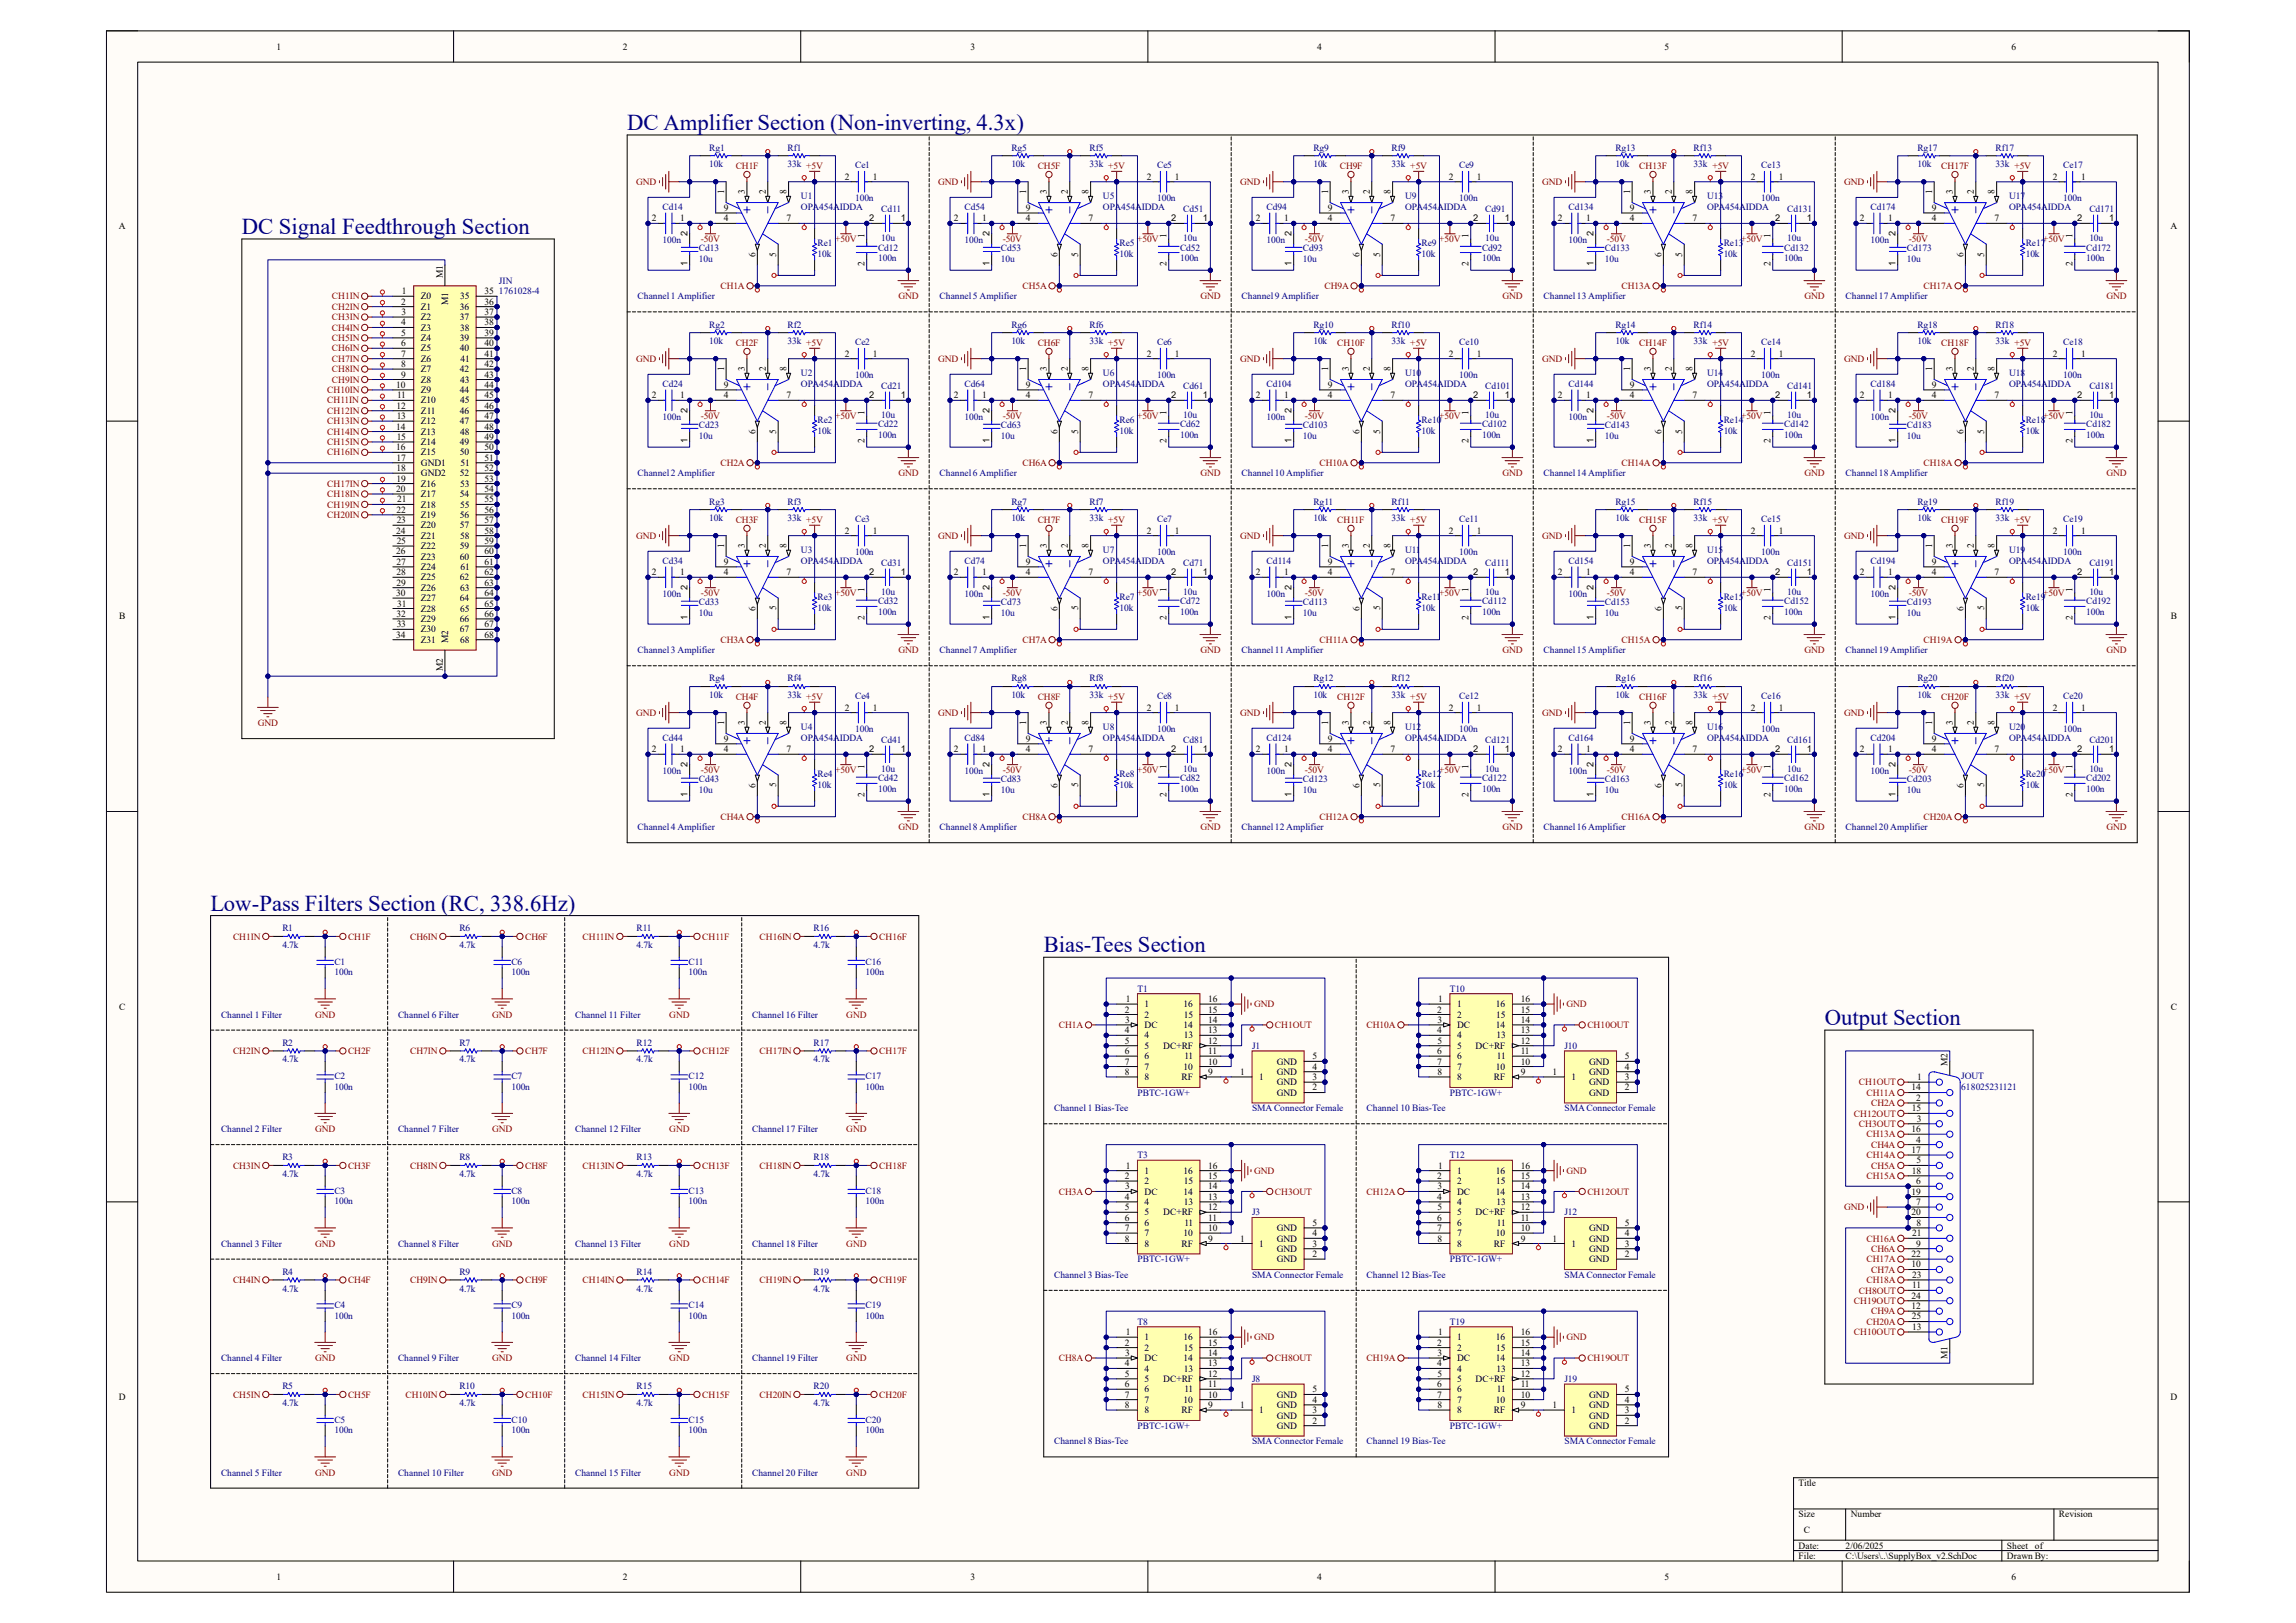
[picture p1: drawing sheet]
<svg xmlns="http://www.w3.org/2000/svg" width="420mm" height="297mm" viewBox="0 0 420 297" stroke-linecap="round" stroke-linejoin="round" font-family="sans-serif">
<defs><g id="words">
<g font-size="4.1" fill="#000080">
<text x="114.7" y="23.8">DC Amplifier Section (Non-inverting, 4.3x)</text>
<text x="44.2" y="42.8">DC Signal Feedthrough Section</text>
<text x="38.5" y="166.7">Low-Pass Filters Section (RC, 338.6Hz)</text>
<text x="190.9" y="174.3">Bias-Tees Section</text>
<text x="333.8" y="187.6">Output Section</text>
</g>
<g font-size="1.7">
<text x="50.6" y="9.1">1</text>
<text x="113.9" y="9.1">2</text>
<text x="177.5" y="9.1">3</text>
<text x="240.9" y="9.1">4</text>
<text x="304.5" y="9.1">5</text>
<text x="367.9" y="9.1">6</text>
<text x="132.5" y="35.6" transform="rotate(-90 132.5 35.6)">1</text>
<text x="136.3" y="35.6" transform="rotate(-90 136.3 35.6)">3</text>
<text x="140.1" y="35.6" transform="rotate(-90 140.1 35.6)">2</text>
<text x="143.9" y="35.6" transform="rotate(-90 143.9 35.6)">8</text>
<text x="154.5" y="32.9">2</text>
<text x="159.7" y="32.9">1</text>
<text x="187.7" y="35.6" transform="rotate(-90 187.7 35.6)">1</text>
<text x="191.5" y="35.6" transform="rotate(-90 191.5 35.6)">3</text>
<text x="195.3" y="35.6" transform="rotate(-90 195.3 35.6)">2</text>
<text x="199.1" y="35.6" transform="rotate(-90 199.1 35.6)">8</text>
<text x="209.8" y="32.9">2</text>
<text x="214.9" y="32.9">1</text>
<text x="242.9" y="35.6" transform="rotate(-90 242.9 35.6)">1</text>
<text x="246.8" y="35.6" transform="rotate(-90 246.8 35.6)">3</text>
<text x="250.6" y="35.6" transform="rotate(-90 250.6 35.6)">2</text>
<text x="254.4" y="35.6" transform="rotate(-90 254.4 35.6)">8</text>
<text x="265" y="32.9">2</text>
<text x="270.2" y="32.9">1</text>
<text x="298.2" y="35.6" transform="rotate(-90 298.2 35.6)">1</text>
<text x="302" y="35.6" transform="rotate(-90 302 35.6)">3</text>
<text x="305.8" y="35.6" transform="rotate(-90 305.8 35.6)">2</text>
<text x="309.6" y="35.6" transform="rotate(-90 309.6 35.6)">8</text>
<text x="320.3" y="32.9">2</text>
<text x="325.4" y="32.9">1</text>
<text x="353.4" y="35.6" transform="rotate(-90 353.4 35.6)">1</text>
<text x="357.2" y="35.6" transform="rotate(-90 357.2 35.6)">3</text>
<text x="361.1" y="35.6" transform="rotate(-90 361.1 35.6)">2</text>
<text x="364.9" y="35.6" transform="rotate(-90 364.9 35.6)">8</text>
<text x="375.5" y="32.9">2</text>
<text x="380.7" y="32.9">1</text>
<text x="21.7" y="41.9">A</text>
<text x="119.3" y="40.5">2</text>
<text x="124.4" y="40.5">1</text>
<text x="132.4" y="40.5">4</text>
<text x="132.4" y="38.6">9</text>
<text x="143.8" y="40.5">7</text>
<text x="159" y="40.5">2</text>
<text x="164.8" y="40.5">1</text>
<text x="174.5" y="40.5">2</text>
<text x="179.7" y="40.5">1</text>
<text x="187.7" y="40.5">4</text>
<text x="187.7" y="38.6">9</text>
<text x="199.1" y="40.5">7</text>
<text x="214.2" y="40.5">2</text>
<text x="220" y="40.5">1</text>
<text x="229.7" y="40.5">2</text>
<text x="234.9" y="40.5">1</text>
<text x="242.9" y="40.5">4</text>
<text x="242.9" y="38.6">9</text>
<text x="254.3" y="40.5">7</text>
<text x="269.5" y="40.5">2</text>
<text x="275.3" y="40.5">1</text>
<text x="285" y="40.5">2</text>
<text x="290.2" y="40.5">1</text>
<text x="298.1" y="40.5">4</text>
<text x="298.2" y="38.6">9</text>
<text x="309.6" y="40.5">7</text>
<text x="324.7" y="40.5">2</text>
<text x="330.5" y="40.5">1</text>
<text x="340.2" y="40.5">2</text>
<text x="345.4" y="40.5">1</text>
<text x="353.4" y="40.5">4</text>
<text x="353.4" y="38.6">9</text>
<text x="364.8" y="40.5">7</text>
<text x="380" y="40.5">2</text>
<text x="385.8" y="40.5">1</text>
<text x="397" y="41.9">A</text>
<text x="125.8" y="43.2" transform="rotate(-90 125.8 43.2)">2</text>
<text x="138.2" y="47" transform="rotate(-90 138.2 47)">6</text>
<text x="142" y="46.9" transform="rotate(-90 142 46.9)">5</text>
<text x="158.2" y="43.6" transform="rotate(-90 158.2 43.6)">1</text>
<text x="181" y="43.2" transform="rotate(-90 181 43.2)">2</text>
<text x="193.4" y="47" transform="rotate(-90 193.4 47)">6</text>
<text x="197.2" y="46.9" transform="rotate(-90 197.2 46.9)">5</text>
<text x="213.4" y="43.6" transform="rotate(-90 213.4 43.6)">1</text>
<text x="236.3" y="43.2" transform="rotate(-90 236.3 43.2)">2</text>
<text x="248.7" y="47" transform="rotate(-90 248.7 47)">6</text>
<text x="252.5" y="46.9" transform="rotate(-90 252.5 46.9)">5</text>
<text x="268.6" y="43.6" transform="rotate(-90 268.6 43.6)">1</text>
<text x="291.5" y="43.2" transform="rotate(-90 291.5 43.2)">2</text>
<text x="303.9" y="47" transform="rotate(-90 303.9 47)">6</text>
<text x="307.7" y="46.9" transform="rotate(-90 307.7 46.9)">5</text>
<text x="323.9" y="43.6" transform="rotate(-90 323.9 43.6)">1</text>
<text x="346.7" y="43.2" transform="rotate(-90 346.7 43.2)">2</text>
<text x="359.1" y="47" transform="rotate(-90 359.1 47)">6</text>
<text x="363" y="46.9" transform="rotate(-90 363 46.9)">5</text>
<text x="379.1" y="43.6" transform="rotate(-90 379.1 43.6)">1</text>
<text x="73.5" y="53.8">1</text>
<text x="81" y="50.8" transform="rotate(-90 81 50.8)">M1</text>
<text x="88.6" y="53.8">35</text>
<text x="125.8" y="48.8" transform="rotate(-90 125.8 48.8)">1</text>
<text x="158.2" y="48.7" transform="rotate(-90 158.2 48.7)">2</text>
<text x="181" y="48.8" transform="rotate(-90 181 48.8)">1</text>
<text x="213.4" y="48.7" transform="rotate(-90 213.4 48.7)">2</text>
<text x="236.3" y="48.8" transform="rotate(-90 236.3 48.8)">1</text>
<text x="268.6" y="48.7" transform="rotate(-90 268.6 48.7)">2</text>
<text x="291.5" y="48.8" transform="rotate(-90 291.5 48.8)">1</text>
<text x="323.9" y="48.7" transform="rotate(-90 323.9 48.7)">2</text>
<text x="346.7" y="48.8" transform="rotate(-90 346.7 48.8)">1</text>
<text x="379.1" y="48.7" transform="rotate(-90 379.1 48.7)">2</text>
<text x="73.4" y="55.8">2</text>
<text x="73.4" y="59.6">4</text>
<text x="73.4" y="57.7">3</text>
<text x="77" y="54.8">Z0</text>
<text x="77" y="56.7">Z1</text>
<text x="77" y="58.6">Z2</text>
<text x="82" y="55.8" transform="rotate(-90 82 55.8)">M1</text>
<text x="84.1" y="56.7">36</text>
<text x="84.1" y="58.6">37</text>
<text x="84.2" y="54.8">35</text>
<text x="88.6" y="55.8">36</text>
<text x="88.6" y="57.7">37</text>
<text x="88.6" y="59.6">38</text>
<text x="73.4" y="63.4">6</text>
<text x="73.4" y="65.3">7</text>
<text x="73.4" y="61.5">5</text>
<text x="77" y="60.5">Z3</text>
<text x="77" y="62.4">Z4</text>
<text x="77" y="64.3">Z5</text>
<text x="84.1" y="62.4">39</text>
<text x="84.1" y="64.3">40</text>
<text x="84.2" y="60.5">38</text>
<text x="88.6" y="61.5">39</text>
<text x="88.6" y="63.4">40</text>
<text x="88.6" y="65.3">41</text>
<text x="154.5" y="65.3">2</text>
<text x="159.7" y="65.3">1</text>
<text x="209.8" y="65.3">2</text>
<text x="214.9" y="65.3">1</text>
<text x="265" y="65.3">2</text>
<text x="270.2" y="65.3">1</text>
<text x="320.3" y="65.3">2</text>
<text x="325.4" y="65.3">1</text>
<text x="375.5" y="65.3">2</text>
<text x="380.7" y="65.3">1</text>
<text x="72.5" y="71">10</text>
<text x="73.4" y="69.1">9</text>
<text x="73.4" y="67.2">8</text>
<text x="77" y="66.2">Z6</text>
<text x="77" y="68.1">Z7</text>
<text x="77" y="70">Z8</text>
<text x="77" y="71.9">Z9</text>
<text x="84.1" y="68.1">42</text>
<text x="84.1" y="71.9">44</text>
<text x="84.2" y="70">43</text>
<text x="84.2" y="66.2">41</text>
<text x="88.6" y="67.2">42</text>
<text x="88.6" y="69.1">43</text>
<text x="88.6" y="71">44</text>
<text x="132.4" y="71">9</text>
<text x="132.5" y="67.9" transform="rotate(-90 132.5 67.9)">1</text>
<text x="136.3" y="67.9" transform="rotate(-90 136.3 67.9)">3</text>
<text x="140.1" y="67.9" transform="rotate(-90 140.1 67.9)">2</text>
<text x="143.9" y="67.9" transform="rotate(-90 143.9 67.9)">8</text>
<text x="187.7" y="71">9</text>
<text x="187.7" y="67.9" transform="rotate(-90 187.7 67.9)">1</text>
<text x="191.5" y="67.9" transform="rotate(-90 191.5 67.9)">3</text>
<text x="195.3" y="67.9" transform="rotate(-90 195.3 67.9)">2</text>
<text x="199.1" y="67.9" transform="rotate(-90 199.1 67.9)">8</text>
<text x="242.9" y="71">9</text>
<text x="242.9" y="67.9" transform="rotate(-90 242.9 67.9)">1</text>
<text x="246.8" y="67.9" transform="rotate(-90 246.8 67.9)">3</text>
<text x="250.6" y="67.9" transform="rotate(-90 250.6 67.9)">2</text>
<text x="254.4" y="67.9" transform="rotate(-90 254.4 67.9)">8</text>
<text x="298.2" y="71">9</text>
<text x="298.2" y="67.9" transform="rotate(-90 298.2 67.9)">1</text>
<text x="302" y="67.9" transform="rotate(-90 302 67.9)">3</text>
<text x="305.8" y="67.9" transform="rotate(-90 305.8 67.9)">2</text>
<text x="309.6" y="67.9" transform="rotate(-90 309.6 67.9)">8</text>
<text x="353.4" y="71">9</text>
<text x="353.4" y="67.9" transform="rotate(-90 353.4 67.9)">1</text>
<text x="357.2" y="67.9" transform="rotate(-90 357.2 67.9)">3</text>
<text x="361.1" y="67.9" transform="rotate(-90 361.1 67.9)">2</text>
<text x="364.9" y="67.9" transform="rotate(-90 364.9 67.9)">8</text>
<text x="72.5" y="74.8">12</text>
<text x="72.6" y="76.7">13</text>
<text x="72.6" y="72.9">11</text>
<text x="77" y="73.8">Z10</text>
<text x="77" y="75.7">Z11</text>
<text x="77" y="77.6">Z12</text>
<text x="84.1" y="75.7">46</text>
<text x="84.1" y="77.6">47</text>
<text x="84.2" y="73.8">45</text>
<text x="88.6" y="72.9">45</text>
<text x="88.6" y="74.8">46</text>
<text x="88.6" y="76.7">47</text>
<text x="119.3" y="72.9">2</text>
<text x="124.4" y="72.9">1</text>
<text x="125.8" y="75.6" transform="rotate(-90 125.8 75.6)">2</text>
<text x="132.4" y="72.9">4</text>
<text x="143.8" y="72.9">7</text>
<text x="158.2" y="75.9" transform="rotate(-90 158.2 75.9)">1</text>
<text x="159" y="72.9">2</text>
<text x="164.8" y="72.9">1</text>
<text x="174.5" y="72.9">2</text>
<text x="179.7" y="72.9">1</text>
<text x="181" y="75.6" transform="rotate(-90 181 75.6)">2</text>
<text x="187.7" y="72.9">4</text>
<text x="199.1" y="72.9">7</text>
<text x="213.4" y="75.9" transform="rotate(-90 213.4 75.9)">1</text>
<text x="214.2" y="72.9">2</text>
<text x="220" y="72.9">1</text>
<text x="229.7" y="72.9">2</text>
<text x="234.9" y="72.9">1</text>
<text x="236.3" y="75.6" transform="rotate(-90 236.3 75.6)">2</text>
<text x="242.9" y="72.9">4</text>
<text x="254.3" y="72.9">7</text>
<text x="268.6" y="75.9" transform="rotate(-90 268.6 75.9)">1</text>
<text x="269.5" y="72.9">2</text>
<text x="275.3" y="72.9">1</text>
<text x="285" y="72.9">2</text>
<text x="290.2" y="72.9">1</text>
<text x="291.5" y="75.6" transform="rotate(-90 291.5 75.6)">2</text>
<text x="298.1" y="72.9">4</text>
<text x="309.6" y="72.9">7</text>
<text x="323.9" y="75.9" transform="rotate(-90 323.9 75.9)">1</text>
<text x="324.7" y="72.9">2</text>
<text x="330.5" y="72.9">1</text>
<text x="340.2" y="72.9">2</text>
<text x="345.4" y="72.9">1</text>
<text x="346.7" y="75.6" transform="rotate(-90 346.7 75.6)">2</text>
<text x="353.4" y="72.9">4</text>
<text x="364.8" y="72.9">7</text>
<text x="379.1" y="75.9" transform="rotate(-90 379.1 75.9)">1</text>
<text x="380" y="72.9">2</text>
<text x="385.8" y="72.9">1</text>
<text x="72.5" y="78.6">14</text>
<text x="72.5" y="82.4">16</text>
<text x="72.6" y="80.5">15</text>
<text x="77" y="79.5">Z13</text>
<text x="77" y="81.4">Z14</text>
<text x="77" y="83.4">Z15</text>
<text x="84.1" y="81.4">49</text>
<text x="84.1" y="83.4">50</text>
<text x="84.2" y="79.5">48</text>
<text x="88.6" y="78.6">48</text>
<text x="88.6" y="80.5">49</text>
<text x="88.6" y="82.4">50</text>
<text x="125.8" y="81.2" transform="rotate(-90 125.8 81.2)">1</text>
<text x="138.2" y="79.4" transform="rotate(-90 138.2 79.4)">6</text>
<text x="142" y="79.3" transform="rotate(-90 142 79.3)">5</text>
<text x="158.2" y="81.1" transform="rotate(-90 158.2 81.1)">2</text>
<text x="181" y="81.2" transform="rotate(-90 181 81.2)">1</text>
<text x="193.4" y="79.4" transform="rotate(-90 193.4 79.4)">6</text>
<text x="197.2" y="79.3" transform="rotate(-90 197.2 79.3)">5</text>
<text x="213.4" y="81.1" transform="rotate(-90 213.4 81.1)">2</text>
<text x="236.3" y="81.2" transform="rotate(-90 236.3 81.2)">1</text>
<text x="248.7" y="79.4" transform="rotate(-90 248.7 79.4)">6</text>
<text x="252.5" y="79.3" transform="rotate(-90 252.5 79.3)">5</text>
<text x="268.6" y="81.1" transform="rotate(-90 268.6 81.1)">2</text>
<text x="291.5" y="81.2" transform="rotate(-90 291.5 81.2)">1</text>
<text x="303.9" y="79.4" transform="rotate(-90 303.9 79.4)">6</text>
<text x="307.7" y="79.3" transform="rotate(-90 307.7 79.3)">5</text>
<text x="323.9" y="81.1" transform="rotate(-90 323.9 81.1)">2</text>
<text x="346.7" y="81.2" transform="rotate(-90 346.7 81.2)">1</text>
<text x="359.1" y="79.4" transform="rotate(-90 359.1 79.4)">6</text>
<text x="363" y="79.3" transform="rotate(-90 363 79.3)">5</text>
<text x="379.1" y="81.1" transform="rotate(-90 379.1 81.1)">2</text>
<text x="72.5" y="84.3">17</text>
<text x="72.5" y="86.2">18</text>
<text x="72.5" y="88.1">19</text>
<text x="77" y="85.3">GND1</text>
<text x="77" y="87.2">GND2</text>
<text x="77" y="89.1">Z16</text>
<text x="84.1" y="87.2">52</text>
<text x="84.2" y="89.1">53</text>
<text x="84.2" y="85.3">51</text>
<text x="88.6" y="84.3">51</text>
<text x="88.6" y="86.2">52</text>
<text x="88.6" y="88.1">53</text>
<text x="72.5" y="90">20</text>
<text x="72.5" y="93.9">22</text>
<text x="72.6" y="95.8">23</text>
<text x="72.6" y="91.9">21</text>
<text x="77" y="91">Z17</text>
<text x="77" y="92.9">Z18</text>
<text x="77" y="94.8">Z19</text>
<text x="84.1" y="91">54</text>
<text x="84.1" y="94.8">56</text>
<text x="84.2" y="92.9">55</text>
<text x="88.6" y="90">54</text>
<text x="88.6" y="91.9">55</text>
<text x="88.6" y="93.9">56</text>
<text x="88.6" y="95.8">57</text>
<text x="72.5" y="97.7">24</text>
<text x="72.5" y="101.5">26</text>
<text x="72.6" y="99.6">25</text>
<text x="77" y="96.7">Z20</text>
<text x="77" y="98.6">Z21</text>
<text x="77" y="100.5">Z22</text>
<text x="84.1" y="96.7">57</text>
<text x="84.1" y="100.5">59</text>
<text x="84.2" y="98.6">58</text>
<text x="88.6" y="97.7">58</text>
<text x="88.6" y="99.6">59</text>
<text x="88.6" y="101.5">60</text>
<text x="132.5" y="100.3" transform="rotate(-90 132.5 100.3)">1</text>
<text x="136.3" y="100.3" transform="rotate(-90 136.3 100.3)">3</text>
<text x="140.1" y="100.3" transform="rotate(-90 140.1 100.3)">2</text>
<text x="143.9" y="100.3" transform="rotate(-90 143.9 100.3)">8</text>
<text x="154.5" y="97.7">2</text>
<text x="159.7" y="97.7">1</text>
<text x="187.7" y="100.3" transform="rotate(-90 187.7 100.3)">1</text>
<text x="191.5" y="100.3" transform="rotate(-90 191.5 100.3)">3</text>
<text x="195.3" y="100.3" transform="rotate(-90 195.3 100.3)">2</text>
<text x="199.1" y="100.3" transform="rotate(-90 199.1 100.3)">8</text>
<text x="209.8" y="97.7">2</text>
<text x="214.9" y="97.7">1</text>
<text x="242.9" y="100.3" transform="rotate(-90 242.9 100.3)">1</text>
<text x="246.8" y="100.3" transform="rotate(-90 246.8 100.3)">3</text>
<text x="250.6" y="100.3" transform="rotate(-90 250.6 100.3)">2</text>
<text x="254.4" y="100.3" transform="rotate(-90 254.4 100.3)">8</text>
<text x="265" y="97.7">2</text>
<text x="270.2" y="97.7">1</text>
<text x="298.2" y="100.3" transform="rotate(-90 298.2 100.3)">1</text>
<text x="302" y="100.3" transform="rotate(-90 302 100.3)">3</text>
<text x="305.8" y="100.3" transform="rotate(-90 305.8 100.3)">2</text>
<text x="309.6" y="100.3" transform="rotate(-90 309.6 100.3)">8</text>
<text x="320.3" y="97.7">2</text>
<text x="325.4" y="97.7">1</text>
<text x="353.4" y="100.3" transform="rotate(-90 353.4 100.3)">1</text>
<text x="357.2" y="100.3" transform="rotate(-90 357.2 100.3)">3</text>
<text x="361.1" y="100.3" transform="rotate(-90 361.1 100.3)">2</text>
<text x="364.9" y="100.3" transform="rotate(-90 364.9 100.3)">8</text>
<text x="375.5" y="97.7">2</text>
<text x="380.7" y="97.7">1</text>
<text x="72.5" y="103.4">27</text>
<text x="72.5" y="105.3">28</text>
<text x="72.5" y="107.2">29</text>
<text x="77" y="102.4">Z23</text>
<text x="77" y="104.3">Z24</text>
<text x="77" y="106.2">Z25</text>
<text x="84.1" y="102.4">60</text>
<text x="84.1" y="106.2">62</text>
<text x="84.2" y="104.3">61</text>
<text x="88.6" y="103.4">61</text>
<text x="88.6" y="105.3">62</text>
<text x="88.6" y="107.2">63</text>
<text x="119.3" y="105.3">2</text>
<text x="124.4" y="105.3">1</text>
<text x="125.8" y="107.9" transform="rotate(-90 125.8 107.9)">2</text>
<text x="132.4" y="105.3">4</text>
<text x="132.4" y="103.4">9</text>
<text x="143.8" y="105.3">7</text>
<text x="159" y="105.3">2</text>
<text x="164.8" y="105.3">1</text>
<text x="174.5" y="105.3">2</text>
<text x="179.7" y="105.3">1</text>
<text x="181" y="107.9" transform="rotate(-90 181 107.9)">2</text>
<text x="187.7" y="105.3">4</text>
<text x="187.7" y="103.4">9</text>
<text x="199.1" y="105.3">7</text>
<text x="214.2" y="105.3">2</text>
<text x="220" y="105.3">1</text>
<text x="229.7" y="105.3">2</text>
<text x="234.9" y="105.3">1</text>
<text x="236.3" y="107.9" transform="rotate(-90 236.3 107.9)">2</text>
<text x="242.9" y="105.3">4</text>
<text x="242.9" y="103.4">9</text>
<text x="254.3" y="105.3">7</text>
<text x="269.5" y="105.3">2</text>
<text x="275.3" y="105.3">1</text>
<text x="285" y="105.3">2</text>
<text x="290.2" y="105.3">1</text>
<text x="291.5" y="107.9" transform="rotate(-90 291.5 107.9)">2</text>
<text x="298.1" y="105.3">4</text>
<text x="298.2" y="103.4">9</text>
<text x="309.6" y="105.3">7</text>
<text x="324.7" y="105.3">2</text>
<text x="330.5" y="105.3">1</text>
<text x="340.2" y="105.3">2</text>
<text x="345.4" y="105.3">1</text>
<text x="346.7" y="107.9" transform="rotate(-90 346.7 107.9)">2</text>
<text x="353.4" y="105.3">4</text>
<text x="353.4" y="103.4">9</text>
<text x="364.8" y="105.3">7</text>
<text x="380" y="105.3">2</text>
<text x="385.8" y="105.3">1</text>
<text x="21.8" y="113.4">B</text>
<text x="72.5" y="109.1">30</text>
<text x="72.5" y="112.9">32</text>
<text x="72.6" y="111">31</text>
<text x="77" y="108.1">Z26</text>
<text x="77" y="110">Z27</text>
<text x="77" y="111.9">Z28</text>
<text x="77" y="113.8">Z29</text>
<text x="84.1" y="110">64</text>
<text x="84.1" y="113.8">66</text>
<text x="84.2" y="111.9">65</text>
<text x="84.2" y="108.1">63</text>
<text x="88.6" y="109.1">64</text>
<text x="88.6" y="111">65</text>
<text x="88.6" y="112.9">66</text>
<text x="125.8" y="113.5" transform="rotate(-90 125.8 113.5)">1</text>
<text x="138.2" y="111.8" transform="rotate(-90 138.2 111.8)">6</text>
<text x="142" y="111.7" transform="rotate(-90 142 111.7)">5</text>
<text x="158.2" y="113.5" transform="rotate(-90 158.2 113.5)">2</text>
<text x="158.2" y="108.3" transform="rotate(-90 158.2 108.3)">1</text>
<text x="181" y="113.5" transform="rotate(-90 181 113.5)">1</text>
<text x="193.4" y="111.8" transform="rotate(-90 193.4 111.8)">6</text>
<text x="197.2" y="111.7" transform="rotate(-90 197.2 111.7)">5</text>
<text x="213.4" y="113.5" transform="rotate(-90 213.4 113.5)">2</text>
<text x="213.4" y="108.3" transform="rotate(-90 213.4 108.3)">1</text>
<text x="236.3" y="113.5" transform="rotate(-90 236.3 113.5)">1</text>
<text x="248.7" y="111.8" transform="rotate(-90 248.7 111.8)">6</text>
<text x="252.5" y="111.7" transform="rotate(-90 252.5 111.7)">5</text>
<text x="268.6" y="113.5" transform="rotate(-90 268.6 113.5)">2</text>
<text x="268.6" y="108.3" transform="rotate(-90 268.6 108.3)">1</text>
<text x="291.5" y="113.5" transform="rotate(-90 291.5 113.5)">1</text>
<text x="303.9" y="111.8" transform="rotate(-90 303.9 111.8)">6</text>
<text x="307.7" y="111.7" transform="rotate(-90 307.7 111.7)">5</text>
<text x="323.9" y="113.5" transform="rotate(-90 323.9 113.5)">2</text>
<text x="323.9" y="108.3" transform="rotate(-90 323.9 108.3)">1</text>
<text x="346.7" y="113.5" transform="rotate(-90 346.7 113.5)">1</text>
<text x="359.1" y="111.8" transform="rotate(-90 359.1 111.8)">6</text>
<text x="363" y="111.7" transform="rotate(-90 363 111.7)">5</text>
<text x="379.1" y="113.5" transform="rotate(-90 379.1 113.5)">2</text>
<text x="379.1" y="108.3" transform="rotate(-90 379.1 108.3)">1</text>
<text x="397.1" y="113.4">B</text>
<text x="72.5" y="116.7">34</text>
<text x="72.6" y="114.8">33</text>
<text x="77" y="115.7">Z30</text>
<text x="77" y="117.6">Z31</text>
<text x="82" y="117.6" transform="rotate(-90 82 117.6)">M2</text>
<text x="84.1" y="115.7">67</text>
<text x="84.2" y="117.6">68</text>
<text x="88.6" y="114.8">67</text>
<text x="88.6" y="116.7">68</text>
<text x="81" y="122.8" transform="rotate(-90 81 122.8)">M2</text>
<text x="154.5" y="130">2</text>
<text x="159.7" y="130">1</text>
<text x="209.8" y="130">2</text>
<text x="214.9" y="130">1</text>
<text x="265" y="130">2</text>
<text x="270.2" y="130">1</text>
<text x="320.3" y="130">2</text>
<text x="325.4" y="130">1</text>
<text x="375.5" y="130">2</text>
<text x="380.7" y="130">1</text>
<text x="119.3" y="137.7">2</text>
<text x="124.4" y="137.7">1</text>
<text x="132.4" y="137.7">4</text>
<text x="132.4" y="135.8">9</text>
<text x="132.5" y="132.7" transform="rotate(-90 132.5 132.7)">1</text>
<text x="136.3" y="132.7" transform="rotate(-90 136.3 132.7)">3</text>
<text x="140.1" y="132.7" transform="rotate(-90 140.1 132.7)">2</text>
<text x="143.8" y="137.7">7</text>
<text x="143.9" y="132.7" transform="rotate(-90 143.9 132.7)">8</text>
<text x="159" y="137.7">2</text>
<text x="164.8" y="137.7">1</text>
<text x="174.5" y="137.7">2</text>
<text x="179.7" y="137.7">1</text>
<text x="187.7" y="137.7">4</text>
<text x="187.7" y="135.8">9</text>
<text x="187.7" y="132.7" transform="rotate(-90 187.7 132.7)">1</text>
<text x="191.5" y="132.7" transform="rotate(-90 191.5 132.7)">3</text>
<text x="195.3" y="132.7" transform="rotate(-90 195.3 132.7)">2</text>
<text x="199.1" y="137.7">7</text>
<text x="199.1" y="132.7" transform="rotate(-90 199.1 132.7)">8</text>
<text x="214.2" y="137.7">2</text>
<text x="220" y="137.7">1</text>
<text x="229.7" y="137.7">2</text>
<text x="234.9" y="137.7">1</text>
<text x="242.9" y="137.7">4</text>
<text x="242.9" y="135.8">9</text>
<text x="242.9" y="132.7" transform="rotate(-90 242.9 132.7)">1</text>
<text x="246.8" y="132.7" transform="rotate(-90 246.8 132.7)">3</text>
<text x="250.6" y="132.7" transform="rotate(-90 250.6 132.7)">2</text>
<text x="254.3" y="137.7">7</text>
<text x="254.4" y="132.7" transform="rotate(-90 254.4 132.7)">8</text>
<text x="269.5" y="137.7">2</text>
<text x="275.3" y="137.7">1</text>
<text x="285" y="137.7">2</text>
<text x="290.2" y="137.7">1</text>
<text x="298.1" y="137.7">4</text>
<text x="298.2" y="135.8">9</text>
<text x="298.2" y="132.7" transform="rotate(-90 298.2 132.7)">1</text>
<text x="302" y="132.7" transform="rotate(-90 302 132.7)">3</text>
<text x="305.8" y="132.7" transform="rotate(-90 305.8 132.7)">2</text>
<text x="309.6" y="137.7">7</text>
<text x="309.6" y="132.7" transform="rotate(-90 309.6 132.7)">8</text>
<text x="324.7" y="137.7">2</text>
<text x="330.5" y="137.7">1</text>
<text x="340.2" y="137.7">2</text>
<text x="345.4" y="137.7">1</text>
<text x="353.4" y="137.7">4</text>
<text x="353.4" y="135.8">9</text>
<text x="353.4" y="132.7" transform="rotate(-90 353.4 132.7)">1</text>
<text x="357.2" y="132.7" transform="rotate(-90 357.2 132.7)">3</text>
<text x="361.1" y="132.7" transform="rotate(-90 361.1 132.7)">2</text>
<text x="364.8" y="137.7">7</text>
<text x="364.9" y="132.7" transform="rotate(-90 364.9 132.7)">8</text>
<text x="380" y="137.7">2</text>
<text x="385.8" y="137.7">1</text>
<text x="125.8" y="140.3" transform="rotate(-90 125.8 140.3)">2</text>
<text x="158.2" y="140.7" transform="rotate(-90 158.2 140.7)">1</text>
<text x="181" y="140.3" transform="rotate(-90 181 140.3)">2</text>
<text x="213.4" y="140.7" transform="rotate(-90 213.4 140.7)">1</text>
<text x="236.3" y="140.3" transform="rotate(-90 236.3 140.3)">2</text>
<text x="268.6" y="140.7" transform="rotate(-90 268.6 140.7)">1</text>
<text x="291.5" y="140.3" transform="rotate(-90 291.5 140.3)">2</text>
<text x="323.9" y="140.7" transform="rotate(-90 323.9 140.7)">1</text>
<text x="346.7" y="140.3" transform="rotate(-90 346.7 140.3)">2</text>
<text x="379.1" y="140.7" transform="rotate(-90 379.1 140.7)">1</text>
<text x="125.8" y="145.9" transform="rotate(-90 125.8 145.9)">1</text>
<text x="138.2" y="144.1" transform="rotate(-90 138.2 144.1)">6</text>
<text x="142" y="144.1" transform="rotate(-90 142 144.1)">5</text>
<text x="158.2" y="145.9" transform="rotate(-90 158.2 145.9)">2</text>
<text x="181" y="145.9" transform="rotate(-90 181 145.9)">1</text>
<text x="193.4" y="144.1" transform="rotate(-90 193.4 144.1)">6</text>
<text x="197.2" y="144.1" transform="rotate(-90 197.2 144.1)">5</text>
<text x="213.4" y="145.9" transform="rotate(-90 213.4 145.9)">2</text>
<text x="236.3" y="145.9" transform="rotate(-90 236.3 145.9)">1</text>
<text x="248.7" y="144.1" transform="rotate(-90 248.7 144.1)">6</text>
<text x="252.5" y="144.1" transform="rotate(-90 252.5 144.1)">5</text>
<text x="268.6" y="145.9" transform="rotate(-90 268.6 145.9)">2</text>
<text x="291.5" y="145.9" transform="rotate(-90 291.5 145.9)">1</text>
<text x="303.9" y="144.1" transform="rotate(-90 303.9 144.1)">6</text>
<text x="307.7" y="144.1" transform="rotate(-90 307.7 144.1)">5</text>
<text x="323.9" y="145.9" transform="rotate(-90 323.9 145.9)">2</text>
<text x="346.7" y="145.9" transform="rotate(-90 346.7 145.9)">1</text>
<text x="359.1" y="144.1" transform="rotate(-90 359.1 144.1)">6</text>
<text x="363" y="144.1" transform="rotate(-90 363 144.1)">5</text>
<text x="379.1" y="145.9" transform="rotate(-90 379.1 145.9)">2</text>
<text x="21.8" y="184.8">C</text>
<text x="205.7" y="185.3">2</text>
<text x="205.9" y="183.4">1</text>
<text x="209.4" y="184.3">1</text>
<text x="216.5" y="184.3">16</text>
<text x="221" y="185.3">15</text>
<text x="221" y="183.4">16</text>
<text x="262.9" y="185.3">2</text>
<text x="263.1" y="183.4">1</text>
<text x="266.5" y="184.3">1</text>
<text x="273.6" y="184.3">16</text>
<text x="278.2" y="185.3">15</text>
<text x="278.2" y="183.4">16</text>
<text x="397.1" y="184.8">C</text>
<text x="205.7" y="189.1">4</text>
<text x="205.8" y="191">5</text>
<text x="205.8" y="187.2">3</text>
<text x="209.4" y="186.2">2</text>
<text x="209.4" y="188.1">DC</text>
<text x="209.4" y="190">4</text>
<text x="209.4" y="191.9">5</text>
<text x="212.8" y="191.9">DC+RF</text>
<text x="216.5" y="188.1">14</text>
<text x="216.5" y="186.2">15</text>
<text x="216.6" y="190">13</text>
<text x="221" y="191">12</text>
<text x="221" y="189.1">13</text>
<text x="221" y="187.2">14</text>
<text x="262.9" y="189.1">4</text>
<text x="262.9" y="191">5</text>
<text x="263" y="187.2">3</text>
<text x="266.5" y="186.2">2</text>
<text x="266.5" y="188.1">DC</text>
<text x="266.5" y="190">4</text>
<text x="266.5" y="191.9">5</text>
<text x="269.9" y="191.9">DC+RF</text>
<text x="273.6" y="188.1">14</text>
<text x="273.7" y="186.2">15</text>
<text x="273.7" y="190">13</text>
<text x="278.2" y="191">12</text>
<text x="278.2" y="189.1">13</text>
<text x="278.2" y="187.2">14</text>
<text x="205.7" y="192.9">6</text>
<text x="205.7" y="194.8">7</text>
<text x="205.8" y="196.7">8</text>
<text x="209.4" y="193.8">6</text>
<text x="209.4" y="195.7">7</text>
<text x="209.4" y="197.7">8</text>
<text x="216.1" y="197.7">RF</text>
<text x="216.5" y="195.7">10</text>
<text x="216.7" y="193.8">11</text>
<text x="221" y="196.7">9</text>
<text x="221" y="194.8">10</text>
<text x="221" y="192.9">11</text>
<text x="226.9" y="196.7">1</text>
<text x="230.3" y="197.7">1</text>
<text x="233.6" y="196.7">GND</text>
<text x="233.6" y="194.8">GND</text>
<text x="240.1" y="197.7">3</text>
<text x="240.1" y="195.7">4</text>
<text x="240.1" y="193.8">5</text>
<text x="262.9" y="192.9">6</text>
<text x="262.9" y="194.8">7</text>
<text x="262.9" y="196.7">8</text>
<text x="266.5" y="193.8">6</text>
<text x="266.5" y="195.7">7</text>
<text x="266.5" y="197.7">8</text>
<text x="273.3" y="197.7">RF</text>
<text x="273.6" y="195.7">10</text>
<text x="273.8" y="193.8">11</text>
<text x="278.2" y="196.7">9</text>
<text x="278.2" y="194.8">10</text>
<text x="278.2" y="192.9">11</text>
<text x="284" y="196.7">1</text>
<text x="287.5" y="197.7">1</text>
<text x="290.7" y="196.7">GND</text>
<text x="290.7" y="194.8">GND</text>
<text x="297.2" y="197.7">3</text>
<text x="297.2" y="195.7">4</text>
<text x="297.2" y="193.8">5</text>
<text x="350.7" y="197.7">1</text>
<text x="356.3" y="195.2" transform="rotate(-90 356.3 195.2)">M2</text>
<text x="233.6" y="200.5">GND</text>
<text x="233.6" y="198.6">GND</text>
<text x="240.1" y="199.6">2</text>
<text x="290.7" y="200.5">GND</text>
<text x="290.7" y="198.6">GND</text>
<text x="297.2" y="199.6">2</text>
<text x="349.7" y="199.6">14</text>
<text x="349.7" y="203.4">15</text>
<text x="350.5" y="201.5">2</text>
<text x="349.7" y="207.2">16</text>
<text x="350.5" y="209.1">4</text>
<text x="350.6" y="205.3">3</text>
<text x="205.7" y="215.8">2</text>
<text x="205.9" y="213.9">1</text>
<text x="209.4" y="214.8">1</text>
<text x="216.5" y="214.8">16</text>
<text x="221" y="215.8">15</text>
<text x="221" y="213.9">16</text>
<text x="262.9" y="215.8">2</text>
<text x="263.1" y="213.9">1</text>
<text x="266.5" y="214.8">1</text>
<text x="273.6" y="214.8">16</text>
<text x="278.2" y="215.8">15</text>
<text x="278.2" y="213.9">16</text>
<text x="349.7" y="211">17</text>
<text x="349.7" y="214.8">18</text>
<text x="350.6" y="212.9">5</text>
<text x="205.7" y="219.6">4</text>
<text x="205.8" y="221.5">5</text>
<text x="205.8" y="217.7">3</text>
<text x="209.4" y="216.7">2</text>
<text x="209.4" y="218.6">DC</text>
<text x="209.4" y="220.5">4</text>
<text x="216.5" y="218.6">14</text>
<text x="216.5" y="216.7">15</text>
<text x="216.6" y="220.5">13</text>
<text x="221" y="221.5">12</text>
<text x="221" y="219.6">13</text>
<text x="221" y="217.7">14</text>
<text x="262.9" y="219.6">4</text>
<text x="262.9" y="221.5">5</text>
<text x="263" y="217.7">3</text>
<text x="266.5" y="216.7">2</text>
<text x="266.5" y="218.6">DC</text>
<text x="266.5" y="220.5">4</text>
<text x="273.6" y="218.6">14</text>
<text x="273.7" y="216.7">15</text>
<text x="273.7" y="220.5">13</text>
<text x="278.2" y="221.5">12</text>
<text x="278.2" y="219.6">13</text>
<text x="278.2" y="217.7">14</text>
<text x="349.7" y="218.6">19</text>
<text x="350.5" y="216.7">6</text>
<text x="350.5" y="220.5">7</text>
<text x="205.7" y="223.4">6</text>
<text x="205.7" y="225.3">7</text>
<text x="205.8" y="227.2">8</text>
<text x="209.4" y="222.4">5</text>
<text x="209.4" y="224.3">6</text>
<text x="209.4" y="226.2">7</text>
<text x="212.8" y="222.4">DC+RF</text>
<text x="216.5" y="226.2">10</text>
<text x="216.7" y="224.3">11</text>
<text x="221" y="227.2">9</text>
<text x="221" y="225.3">10</text>
<text x="221" y="223.4">11</text>
<text x="226.9" y="227.2">1</text>
<text x="233.6" y="227.2">GND</text>
<text x="233.6" y="225.3">GND</text>
<text x="240.1" y="226.2">4</text>
<text x="240.1" y="224.3">5</text>
<text x="262.9" y="223.4">6</text>
<text x="262.9" y="225.3">7</text>
<text x="262.9" y="227.2">8</text>
<text x="266.5" y="222.4">5</text>
<text x="266.5" y="224.3">6</text>
<text x="266.5" y="226.2">7</text>
<text x="269.9" y="222.4">DC+RF</text>
<text x="273.6" y="226.2">10</text>
<text x="273.8" y="224.3">11</text>
<text x="278.2" y="227.2">9</text>
<text x="278.2" y="225.3">10</text>
<text x="278.2" y="223.4">11</text>
<text x="284" y="227.2">1</text>
<text x="290.7" y="227.2">GND</text>
<text x="290.7" y="225.3">GND</text>
<text x="297.2" y="226.2">4</text>
<text x="297.2" y="224.3">5</text>
<text x="349.7" y="222.4">20</text>
<text x="349.8" y="226.2">21</text>
<text x="350.6" y="224.3">8</text>
<text x="209.4" y="228.1">8</text>
<text x="216.1" y="228.1">RF</text>
<text x="230.3" y="228.1">1</text>
<text x="233.6" y="231">GND</text>
<text x="233.6" y="229.1">GND</text>
<text x="240.1" y="230">2</text>
<text x="240.1" y="228.1">3</text>
<text x="266.5" y="228.1">8</text>
<text x="273.3" y="228.1">RF</text>
<text x="287.5" y="228.1">1</text>
<text x="290.7" y="231">GND</text>
<text x="290.7" y="229.1">GND</text>
<text x="297.2" y="230">2</text>
<text x="297.2" y="228.1">3</text>
<text x="349.7" y="230">22</text>
<text x="349.7" y="231.9">10</text>
<text x="349.8" y="233.8">23</text>
<text x="350.5" y="228.1">9</text>
<text x="349.7" y="237.7">24</text>
<text x="349.7" y="239.6">12</text>
<text x="349.8" y="235.8">11</text>
<text x="205.9" y="244.3">1</text>
<text x="209.4" y="245.3">1</text>
<text x="216.5" y="245.3">16</text>
<text x="221" y="244.3">16</text>
<text x="263.1" y="244.3">1</text>
<text x="266.5" y="245.3">1</text>
<text x="273.6" y="245.3">16</text>
<text x="278.2" y="244.3">16</text>
<text x="349.7" y="241.5">25</text>
<text x="349.8" y="243.4">13</text>
<text x="205.7" y="246.3">2</text>
<text x="205.7" y="250.1">4</text>
<text x="205.8" y="252">5</text>
<text x="205.8" y="248.2">3</text>
<text x="209.4" y="247.2">2</text>
<text x="209.4" y="249.1">DC</text>
<text x="209.4" y="251">4</text>
<text x="216.5" y="249.1">14</text>
<text x="216.5" y="247.2">15</text>
<text x="216.6" y="251">13</text>
<text x="221" y="252">12</text>
<text x="221" y="250.1">13</text>
<text x="221" y="248.2">14</text>
<text x="221" y="246.3">15</text>
<text x="262.9" y="246.3">2</text>
<text x="262.9" y="250.1">4</text>
<text x="262.9" y="252">5</text>
<text x="263" y="248.2">3</text>
<text x="266.5" y="247.2">2</text>
<text x="266.5" y="249.1">DC</text>
<text x="266.5" y="251">4</text>
<text x="273.6" y="249.1">14</text>
<text x="273.7" y="247.2">15</text>
<text x="273.7" y="251">13</text>
<text x="278.2" y="252">12</text>
<text x="278.2" y="250.1">13</text>
<text x="278.2" y="248.2">14</text>
<text x="278.2" y="246.3">15</text>
<text x="356.3" y="248.8" transform="rotate(-90 356.3 248.8)">M1</text>
<text x="21.8" y="256.2">D</text>
<text x="205.7" y="253.9">6</text>
<text x="205.7" y="255.8">7</text>
<text x="205.8" y="257.7">8</text>
<text x="209.4" y="252.9">5</text>
<text x="209.4" y="254.8">6</text>
<text x="209.4" y="256.7">7</text>
<text x="212.8" y="252.9">DC+RF</text>
<text x="216.5" y="256.7">10</text>
<text x="216.7" y="254.8">11</text>
<text x="221" y="257.7">9</text>
<text x="221" y="255.8">10</text>
<text x="221" y="253.9">11</text>
<text x="226.9" y="257.7">1</text>
<text x="233.6" y="257.7">GND</text>
<text x="233.6" y="255.8">GND</text>
<text x="240.1" y="256.7">4</text>
<text x="240.1" y="254.8">5</text>
<text x="262.9" y="253.9">6</text>
<text x="262.9" y="255.8">7</text>
<text x="262.9" y="257.7">8</text>
<text x="266.5" y="252.9">5</text>
<text x="266.5" y="254.8">6</text>
<text x="266.5" y="256.7">7</text>
<text x="269.9" y="252.9">DC+RF</text>
<text x="273.6" y="256.7">10</text>
<text x="273.8" y="254.8">11</text>
<text x="278.2" y="257.7">9</text>
<text x="278.2" y="255.8">10</text>
<text x="278.2" y="253.9">11</text>
<text x="284" y="257.7">1</text>
<text x="290.7" y="257.7">GND</text>
<text x="290.7" y="255.8">GND</text>
<text x="297.2" y="256.7">4</text>
<text x="297.2" y="254.8">5</text>
<text x="397" y="256.2">D</text>
<text x="209.4" y="258.6">8</text>
<text x="216.1" y="258.6">RF</text>
<text x="230.3" y="258.6">1</text>
<text x="233.6" y="261.5">GND</text>
<text x="233.6" y="259.6">GND</text>
<text x="240.1" y="260.5">2</text>
<text x="240.1" y="258.6">3</text>
<text x="266.5" y="258.6">8</text>
<text x="273.3" y="258.6">RF</text>
<text x="287.5" y="258.6">1</text>
<text x="290.7" y="261.5">GND</text>
<text x="290.7" y="259.6">GND</text>
<text x="297.2" y="260.5">2</text>
<text x="297.2" y="258.6">3</text>
<text x="329" y="271.9">Title</text>
<text x="329" y="277.7">Size</text>
<text x="330" y="280.5">C</text>
<text x="338.5" y="277.7">Number</text>
<text x="376.6" y="277.7">Revision</text>
<text x="329" y="283.4">Date:</text>
<text x="329" y="285.3">File:</text>
<text x="337.6" y="285.3">C:\Users\..\SupplyBox_v2.SchDoc</text>
<text x="337.6" y="283.4">2/06/2025</text>
<text x="367.1" y="285.3">Drawn By:</text>
<text x="367.1" y="283.4">Sheet</text>
<text x="372.2" y="283.4">of</text>
<text x="50.6" y="289.1">1</text>
<text x="113.9" y="289.1">2</text>
<text x="177.5" y="289.1">3</text>
<text x="240.9" y="289.1">4</text>
<text x="304.5" y="289.1">5</text>
<text x="367.9" y="289.1">6</text>
</g>
<g font-size="1.7" fill="#000080">
<text x="129.8" y="27.6">Rg1</text>
<text x="144.1" y="27.6">Rf1</text>
<text x="185" y="27.6">Rg5</text>
<text x="199.3" y="27.6">Rf5</text>
<text x="240.2" y="27.6">Rg9</text>
<text x="254.6" y="27.6">Rf9</text>
<text x="295.5" y="27.6">Rg13</text>
<text x="309.8" y="27.6">Rf13</text>
<text x="350.7" y="27.6">Rg17</text>
<text x="365" y="27.6">Rf17</text>
<text x="129.8" y="30.6">10k</text>
<text x="144.1" y="30.6">33k +5V</text>
<text x="156.4" y="30.8">Ce1</text>
<text x="185" y="30.6">10k</text>
<text x="199.3" y="30.6">33k +5V</text>
<text x="211.7" y="30.8">Ce5</text>
<text x="240.2" y="30.6">10k</text>
<text x="254.6" y="30.6">33k +5V</text>
<text x="266.9" y="30.8">Ce9</text>
<text x="295.5" y="30.6">10k</text>
<text x="309.8" y="30.6">33k +5V</text>
<text x="322.2" y="30.8">Ce13</text>
<text x="350.7" y="30.6">10k</text>
<text x="365" y="30.6">33k +5V</text>
<text x="377.4" y="30.8">Ce17</text>
<text x="121.2" y="38.4">Cd14</text>
<text x="146.5" y="36.5">U1</text>
<text x="146.5" y="38.4">OPA454AIDDA</text>
<text x="156.4" y="36.9">100n</text>
<text x="161.2" y="38.8">Cd11</text>
<text x="176.4" y="38.4">Cd54</text>
<text x="201.8" y="36.5">U5</text>
<text x="201.8" y="38.4">OPA454AIDDA</text>
<text x="211.7" y="36.9">100n</text>
<text x="216.5" y="38.8">Cd51</text>
<text x="231.7" y="38.4">Cd94</text>
<text x="257" y="36.5">U9</text>
<text x="257" y="38.4">OPA454AIDDA</text>
<text x="266.9" y="36.9">100n</text>
<text x="271.7" y="38.8">Cd91</text>
<text x="286.9" y="38.4">Cd134</text>
<text x="312.3" y="36.5">U13</text>
<text x="312.3" y="38.4">OPA454AIDDA</text>
<text x="322.2" y="36.9">100n</text>
<text x="326.9" y="38.8">Cd131</text>
<text x="342.2" y="38.4">Cd174</text>
<text x="367.5" y="36.5">U17</text>
<text x="367.5" y="38.4">OPA454AIDDA</text>
<text x="377.4" y="36.9">100n</text>
<text x="382.2" y="38.8">Cd171</text>
<text x="121.2" y="44.5">100n</text>
<text x="127.8" y="46">Cd13</text>
<text x="127.8" y="47.9">10u</text>
<text x="149.6" y="45.1">Re1</text>
<text x="149.6" y="47">10k</text>
<text x="160.6" y="45.8">Cd12</text>
<text x="160.6" y="47.8">100n</text>
<text x="161.2" y="44.1">10u</text>
<text x="176.4" y="44.5">100n</text>
<text x="183.1" y="46">Cd53</text>
<text x="183.1" y="47.9">10u</text>
<text x="204.8" y="45.1">Re5</text>
<text x="204.8" y="47">10k</text>
<text x="215.9" y="45.8">Cd52</text>
<text x="215.9" y="47.8">100n</text>
<text x="216.5" y="44.1">10u</text>
<text x="231.7" y="44.5">100n</text>
<text x="238.3" y="46">Cd93</text>
<text x="238.3" y="47.9">10u</text>
<text x="260.1" y="45.1">Re9</text>
<text x="260.1" y="47">10k</text>
<text x="271.1" y="45.8">Cd92</text>
<text x="271.1" y="47.8">100n</text>
<text x="271.7" y="44.1">10u</text>
<text x="286.9" y="44.5">100n</text>
<text x="293.6" y="46">Cd133</text>
<text x="293.6" y="47.9">10u</text>
<text x="315.3" y="45.1">Re13</text>
<text x="315.3" y="47">10k</text>
<text x="326.3" y="45.8">Cd132</text>
<text x="326.3" y="47.8">100n</text>
<text x="326.9" y="44.1">10u</text>
<text x="342.2" y="44.5">100n</text>
<text x="348.8" y="46">Cd173</text>
<text x="348.8" y="47.9">10u</text>
<text x="370.5" y="45.1">Re17</text>
<text x="370.5" y="47">10k</text>
<text x="381.6" y="45.8">Cd172</text>
<text x="381.6" y="47.8">100n</text>
<text x="382.2" y="44.1">10u</text>
<text x="91.3" y="51.9">JIN</text>
<text x="91.3" y="53.8">1761028-4</text>
<text x="116.6" y="54.8">Channel 1 Amplifier</text>
<text x="129.8" y="59.9">Rg2</text>
<text x="144.1" y="59.9">Rf2</text>
<text x="171.9" y="54.8">Channel 5 Amplifier</text>
<text x="185" y="59.9">Rg6</text>
<text x="199.3" y="59.9">Rf6</text>
<text x="227.1" y="54.8">Channel 9 Amplifier</text>
<text x="240.2" y="59.9">Rg10</text>
<text x="254.6" y="59.9">Rf10</text>
<text x="282.4" y="54.8">Channel 13 Amplifier</text>
<text x="295.5" y="59.9">Rg14</text>
<text x="309.8" y="59.9">Rf14</text>
<text x="337.6" y="54.8">Channel 17 Amplifier</text>
<text x="350.7" y="59.9">Rg18</text>
<text x="365" y="59.9">Rf18</text>
<text x="129.8" y="63">10k</text>
<text x="144.1" y="63">33k +5V</text>
<text x="156.4" y="63.2">Ce2</text>
<text x="185" y="63">10k</text>
<text x="199.3" y="63">33k +5V</text>
<text x="211.7" y="63.2">Ce6</text>
<text x="240.2" y="63">10k</text>
<text x="254.6" y="63">33k +5V</text>
<text x="266.9" y="63.2">Ce10</text>
<text x="295.5" y="63">10k</text>
<text x="309.8" y="63">33k +5V</text>
<text x="322.2" y="63.2">Ce14</text>
<text x="350.7" y="63">10k</text>
<text x="365" y="63">33k +5V</text>
<text x="377.4" y="63.2">Ce18</text>
<text x="121.2" y="70.8">Cd24</text>
<text x="146.5" y="68.9">U2</text>
<text x="146.5" y="70.8">OPA454AIDDA</text>
<text x="156.4" y="69.3">100n</text>
<text x="161.2" y="71.2">Cd21</text>
<text x="176.4" y="70.8">Cd64</text>
<text x="201.8" y="68.9">U6</text>
<text x="201.8" y="70.8">OPA454AIDDA</text>
<text x="211.7" y="69.3">100n</text>
<text x="216.5" y="71.2">Cd61</text>
<text x="231.7" y="70.8">Cd104</text>
<text x="257" y="68.9">U10</text>
<text x="257" y="70.8">OPA454AIDDA</text>
<text x="266.9" y="69.3">100n</text>
<text x="271.7" y="71.2">Cd101</text>
<text x="286.9" y="70.8">Cd144</text>
<text x="312.3" y="68.9">U14</text>
<text x="312.3" y="70.8">OPA454AIDDA</text>
<text x="322.2" y="69.3">100n</text>
<text x="326.9" y="71.2">Cd141</text>
<text x="342.2" y="70.8">Cd184</text>
<text x="367.5" y="68.9">U18</text>
<text x="367.5" y="70.8">OPA454AIDDA</text>
<text x="377.4" y="69.3">100n</text>
<text x="382.2" y="71.2">Cd181</text>
<text x="121.2" y="76.9">100n</text>
<text x="149.6" y="77.5">Re2</text>
<text x="161.2" y="76.5">10u</text>
<text x="176.4" y="76.9">100n</text>
<text x="204.8" y="77.5">Re6</text>
<text x="216.5" y="76.5">10u</text>
<text x="231.7" y="76.9">100n</text>
<text x="260.1" y="77.5">Re10</text>
<text x="271.7" y="76.5">10u</text>
<text x="286.9" y="76.9">100n</text>
<text x="315.3" y="77.5">Re14</text>
<text x="326.9" y="76.5">10u</text>
<text x="342.2" y="76.9">100n</text>
<text x="370.5" y="77.5">Re18</text>
<text x="382.2" y="76.5">10u</text>
<text x="127.8" y="78.4">Cd23</text>
<text x="127.8" y="80.3">10u</text>
<text x="149.6" y="79.4">10k</text>
<text x="160.6" y="78.2">Cd22</text>
<text x="160.6" y="80.1">100n</text>
<text x="183.1" y="78.4">Cd63</text>
<text x="183.1" y="80.3">10u</text>
<text x="204.8" y="79.4">10k</text>
<text x="215.9" y="78.2">Cd62</text>
<text x="215.9" y="80.1">100n</text>
<text x="238.3" y="78.4">Cd103</text>
<text x="238.3" y="80.3">10u</text>
<text x="260.1" y="79.4">10k</text>
<text x="271.1" y="78.2">Cd102</text>
<text x="271.1" y="80.1">100n</text>
<text x="293.6" y="78.4">Cd143</text>
<text x="293.6" y="80.3">10u</text>
<text x="315.3" y="79.4">10k</text>
<text x="326.3" y="78.2">Cd142</text>
<text x="326.3" y="80.1">100n</text>
<text x="348.8" y="78.4">Cd183</text>
<text x="348.8" y="80.3">10u</text>
<text x="370.5" y="79.4">10k</text>
<text x="381.6" y="78.2">Cd182</text>
<text x="381.6" y="80.1">100n</text>
<text x="116.6" y="87.2">Channel 2 Amplifier</text>
<text x="171.9" y="87.2">Channel 6 Amplifier</text>
<text x="227.1" y="87.2">Channel 10 Amplifier</text>
<text x="282.4" y="87.2">Channel 14 Amplifier</text>
<text x="337.6" y="87.2">Channel 18 Amplifier</text>
<text x="129.8" y="92.3">Rg3</text>
<text x="129.8" y="95.4">10k</text>
<text x="144.1" y="92.3">Rf3</text>
<text x="144.1" y="95.4">33k +5V</text>
<text x="156.4" y="95.5">Ce3</text>
<text x="185" y="92.3">Rg7</text>
<text x="185" y="95.4">10k</text>
<text x="199.3" y="92.3">Rf7</text>
<text x="199.3" y="95.4">33k +5V</text>
<text x="211.7" y="95.5">Ce7</text>
<text x="240.2" y="92.3">Rg11</text>
<text x="240.2" y="95.4">10k</text>
<text x="254.6" y="92.3">Rf11</text>
<text x="254.6" y="95.4">33k +5V</text>
<text x="266.9" y="95.5">Ce11</text>
<text x="295.5" y="92.3">Rg15</text>
<text x="295.5" y="95.4">10k</text>
<text x="309.8" y="92.3">Rf15</text>
<text x="309.8" y="95.4">33k +5V</text>
<text x="322.2" y="95.5">Ce15</text>
<text x="350.7" y="92.3">Rg19</text>
<text x="350.7" y="95.4">10k</text>
<text x="365" y="92.3">Rf19</text>
<text x="365" y="95.4">33k +5V</text>
<text x="377.4" y="95.5">Ce19</text>
<text x="146.5" y="101.3">U3</text>
<text x="156.4" y="101.6">100n</text>
<text x="201.8" y="101.3">U7</text>
<text x="211.7" y="101.6">100n</text>
<text x="257" y="101.3">U11</text>
<text x="266.9" y="101.6">100n</text>
<text x="312.3" y="101.3">U15</text>
<text x="322.2" y="101.6">100n</text>
<text x="367.5" y="101.3">U19</text>
<text x="377.4" y="101.6">100n</text>
<text x="121.2" y="103.2">Cd34</text>
<text x="146.5" y="103.2">OPA454AIDDA</text>
<text x="161.2" y="103.5">Cd31</text>
<text x="176.4" y="103.2">Cd74</text>
<text x="201.8" y="103.2">OPA454AIDDA</text>
<text x="216.5" y="103.5">Cd71</text>
<text x="231.7" y="103.2">Cd114</text>
<text x="257" y="103.2">OPA454AIDDA</text>
<text x="271.7" y="103.5">Cd111</text>
<text x="286.9" y="103.2">Cd154</text>
<text x="312.3" y="103.2">OPA454AIDDA</text>
<text x="326.9" y="103.5">Cd151</text>
<text x="342.2" y="103.2">Cd194</text>
<text x="367.5" y="103.2">OPA454AIDDA</text>
<text x="382.2" y="103.5">Cd191</text>
<text x="121.2" y="109.3">100n</text>
<text x="127.8" y="110.8">Cd33</text>
<text x="127.8" y="112.7">10u</text>
<text x="149.6" y="109.9">Re3</text>
<text x="149.6" y="111.8">10k</text>
<text x="160.6" y="110.6">Cd32</text>
<text x="160.6" y="112.5">100n</text>
<text x="161.2" y="108.9">10u</text>
<text x="176.4" y="109.3">100n</text>
<text x="183.1" y="110.8">Cd73</text>
<text x="183.1" y="112.7">10u</text>
<text x="204.8" y="109.9">Re7</text>
<text x="204.8" y="111.8">10k</text>
<text x="215.9" y="110.6">Cd72</text>
<text x="215.9" y="112.5">100n</text>
<text x="216.5" y="108.9">10u</text>
<text x="231.7" y="109.3">100n</text>
<text x="238.3" y="110.8">Cd113</text>
<text x="238.3" y="112.7">10u</text>
<text x="260.1" y="109.9">Re11</text>
<text x="260.1" y="111.8">10k</text>
<text x="271.1" y="110.6">Cd112</text>
<text x="271.1" y="112.5">100n</text>
<text x="271.7" y="108.9">10u</text>
<text x="286.9" y="109.3">100n</text>
<text x="293.6" y="110.8">Cd153</text>
<text x="293.6" y="112.7">10u</text>
<text x="315.3" y="109.9">Re15</text>
<text x="315.3" y="111.8">10k</text>
<text x="326.3" y="110.6">Cd152</text>
<text x="326.3" y="112.5">100n</text>
<text x="326.9" y="108.9">10u</text>
<text x="342.2" y="109.3">100n</text>
<text x="348.8" y="110.8">Cd193</text>
<text x="348.8" y="112.7">10u</text>
<text x="370.5" y="109.9">Re19</text>
<text x="370.5" y="111.8">10k</text>
<text x="381.6" y="110.6">Cd192</text>
<text x="381.6" y="112.5">100n</text>
<text x="382.2" y="108.9">10u</text>
<text x="116.6" y="119.5">Channel 3 Amplifier</text>
<text x="171.9" y="119.5">Channel 7 Amplifier</text>
<text x="227.1" y="119.5">Channel 11 Amplifier</text>
<text x="282.4" y="119.5">Channel 15 Amplifier</text>
<text x="337.6" y="119.5">Channel 19 Amplifier</text>
<text x="129.8" y="124.7">Rg4</text>
<text x="144.1" y="124.7">Rf4</text>
<text x="185" y="124.7">Rg8</text>
<text x="199.3" y="124.7">Rf8</text>
<text x="240.2" y="124.7">Rg12</text>
<text x="254.6" y="124.7">Rf12</text>
<text x="295.5" y="124.7">Rg16</text>
<text x="309.8" y="124.7">Rf16</text>
<text x="350.7" y="124.7">Rg20</text>
<text x="365" y="124.7">Rf20</text>
<text x="129.8" y="127.8">10k</text>
<text x="144.1" y="127.8">33k +5V</text>
<text x="156.4" y="127.9">Ce4</text>
<text x="185" y="127.8">10k</text>
<text x="199.3" y="127.8">33k +5V</text>
<text x="211.7" y="127.9">Ce8</text>
<text x="240.2" y="127.8">10k</text>
<text x="254.6" y="127.8">33k +5V</text>
<text x="266.9" y="127.9">Ce12</text>
<text x="295.5" y="127.8">10k</text>
<text x="309.8" y="127.8">33k +5V</text>
<text x="322.2" y="127.9">Ce16</text>
<text x="350.7" y="127.8">10k</text>
<text x="365" y="127.8">33k +5V</text>
<text x="377.4" y="127.9">Ce20</text>
<text x="121.2" y="135.6">Cd44</text>
<text x="146.5" y="133.6">U4</text>
<text x="146.5" y="135.6">OPA454AIDDA</text>
<text x="156.4" y="134">100n</text>
<text x="161.2" y="135.9">Cd41</text>
<text x="176.4" y="135.6">Cd84</text>
<text x="201.8" y="133.6">U8</text>
<text x="201.8" y="135.6">OPA454AIDDA</text>
<text x="211.7" y="134">100n</text>
<text x="216.5" y="135.9">Cd81</text>
<text x="231.7" y="135.6">Cd124</text>
<text x="257" y="133.6">U12</text>
<text x="257" y="135.6">OPA454AIDDA</text>
<text x="266.9" y="134">100n</text>
<text x="271.7" y="135.9">Cd121</text>
<text x="286.9" y="135.6">Cd164</text>
<text x="312.3" y="133.6">U16</text>
<text x="312.3" y="135.6">OPA454AIDDA</text>
<text x="322.2" y="134">100n</text>
<text x="326.9" y="135.9">Cd161</text>
<text x="342.2" y="135.6">Cd204</text>
<text x="367.5" y="133.6">U20</text>
<text x="367.5" y="135.6">OPA454AIDDA</text>
<text x="377.4" y="134">100n</text>
<text x="382.2" y="135.9">Cd201</text>
<text x="121.2" y="141.6">100n</text>
<text x="127.8" y="143.2">Cd43</text>
<text x="149.6" y="142.2">Re4</text>
<text x="160.6" y="143">Cd42</text>
<text x="161.2" y="141.3">10u</text>
<text x="176.4" y="141.6">100n</text>
<text x="183.1" y="143.2">Cd83</text>
<text x="204.8" y="142.2">Re8</text>
<text x="215.9" y="143">Cd82</text>
<text x="216.5" y="141.3">10u</text>
<text x="231.7" y="141.6">100n</text>
<text x="238.3" y="143.2">Cd123</text>
<text x="260.1" y="142.2">Re12</text>
<text x="271.1" y="143">Cd122</text>
<text x="271.7" y="141.3">10u</text>
<text x="286.9" y="141.6">100n</text>
<text x="293.6" y="143.2">Cd163</text>
<text x="315.3" y="142.2">Re16</text>
<text x="326.3" y="143">Cd162</text>
<text x="326.9" y="141.3">10u</text>
<text x="342.2" y="141.6">100n</text>
<text x="348.8" y="143.2">Cd203</text>
<text x="370.5" y="142.2">Re20</text>
<text x="381.6" y="143">Cd202</text>
<text x="382.2" y="141.3">10u</text>
<text x="127.8" y="145.1">10u</text>
<text x="149.6" y="144.1">10k</text>
<text x="160.6" y="144.9">100n</text>
<text x="183.1" y="145.1">10u</text>
<text x="204.8" y="144.1">10k</text>
<text x="215.9" y="144.9">100n</text>
<text x="238.3" y="145.1">10u</text>
<text x="260.1" y="144.1">10k</text>
<text x="271.1" y="144.9">100n</text>
<text x="293.6" y="145.1">10u</text>
<text x="315.3" y="144.1">10k</text>
<text x="326.3" y="144.9">100n</text>
<text x="348.8" y="145.1">10u</text>
<text x="370.5" y="144.1">10k</text>
<text x="381.6" y="144.9">100n</text>
<text x="116.6" y="151.9">Channel 4 Amplifier</text>
<text x="171.9" y="151.9">Channel 8 Amplifier</text>
<text x="227.1" y="151.9">Channel 12 Amplifier</text>
<text x="282.4" y="151.9">Channel 16 Amplifier</text>
<text x="337.6" y="151.9">Channel 20 Amplifier</text>
<text x="51.6" y="170.4">R1</text>
<text x="51.6" y="173.5">4.7k</text>
<text x="84" y="170.4">R6</text>
<text x="84" y="173.5">4.7k</text>
<text x="116.4" y="170.4">R11</text>
<text x="116.4" y="173.5">4.7k</text>
<text x="148.8" y="170.4">R16</text>
<text x="148.8" y="173.5">4.7k</text>
<text x="61.2" y="176.5">C1</text>
<text x="61.2" y="178.4">100n</text>
<text x="93.6" y="176.5">C6</text>
<text x="93.6" y="178.4">100n</text>
<text x="125.9" y="176.5">C11</text>
<text x="125.9" y="178.4">100n</text>
<text x="158.3" y="176.5">C16</text>
<text x="158.3" y="178.4">100n</text>
<text x="208.1" y="181.5">T1</text>
<text x="265.2" y="181.5">T10</text>
<text x="40.4" y="186.2">Channel 1 Filter</text>
<text x="51.6" y="191.4">R2</text>
<text x="72.8" y="186.2">Channel 6 Filter</text>
<text x="84" y="191.4">R7</text>
<text x="105.2" y="186.2">Channel 11 Filter</text>
<text x="116.4" y="191.4">R12</text>
<text x="137.6" y="186.2">Channel 16 Filter</text>
<text x="148.8" y="191.4">R17</text>
<text x="229" y="191.9">J1</text>
<text x="286.2" y="191.9">J10</text>
<text x="51.6" y="194.4">4.7k</text>
<text x="61.2" y="197.5">C2</text>
<text x="84" y="194.4">4.7k</text>
<text x="93.6" y="197.5">C7</text>
<text x="116.4" y="194.4">4.7k</text>
<text x="125.9" y="197.5">C12</text>
<text x="148.8" y="194.4">4.7k</text>
<text x="158.3" y="197.5">C17</text>
<text x="358.7" y="197.5">JOUT</text>
<text x="61.2" y="199.4">100n</text>
<text x="93.6" y="199.4">100n</text>
<text x="125.9" y="199.4">100n</text>
<text x="158.3" y="199.4">100n</text>
<text x="192.8" y="203.4">Channel 1 Bias-Tee</text>
<text x="208.1" y="200.5">PBTC-1GW+</text>
<text x="229" y="203.4">SMA Connector Female</text>
<text x="250" y="203.4">Channel 10 Bias-Tee</text>
<text x="265.2" y="200.5">PBTC-1GW+</text>
<text x="286.2" y="203.4">SMA Connector Female</text>
<text x="358.7" y="199.4">618025231121</text>
<text x="40.4" y="207.2">Channel 2 Filter</text>
<text x="72.8" y="207.2">Channel 7 Filter</text>
<text x="105.2" y="207.2">Channel 12 Filter</text>
<text x="137.6" y="207.2">Channel 17 Filter</text>
<text x="51.6" y="212.3">R3</text>
<text x="51.6" y="215.4">4.7k</text>
<text x="84" y="212.3">R8</text>
<text x="84" y="215.4">4.7k</text>
<text x="116.4" y="212.3">R13</text>
<text x="116.4" y="215.4">4.7k</text>
<text x="148.8" y="212.3">R18</text>
<text x="148.8" y="215.4">4.7k</text>
<text x="208.1" y="212">T3</text>
<text x="265.2" y="212">T12</text>
<text x="61.2" y="218.4">C3</text>
<text x="61.2" y="220.3">100n</text>
<text x="93.6" y="218.4">C8</text>
<text x="93.6" y="220.3">100n</text>
<text x="125.9" y="218.4">C13</text>
<text x="125.9" y="220.3">100n</text>
<text x="158.3" y="218.4">C18</text>
<text x="158.3" y="220.3">100n</text>
<text x="229" y="222.4">J3</text>
<text x="286.2" y="222.4">J12</text>
<text x="40.4" y="228.1">Channel 3 Filter</text>
<text x="51.6" y="233.3">R4</text>
<text x="72.8" y="228.1">Channel 8 Filter</text>
<text x="84" y="233.3">R9</text>
<text x="105.2" y="228.1">Channel 13 Filter</text>
<text x="116.4" y="233.3">R14</text>
<text x="137.6" y="228.1">Channel 18 Filter</text>
<text x="148.8" y="233.3">R19</text>
<text x="192.8" y="233.8">Channel 3 Bias-Tee</text>
<text x="208.1" y="231">PBTC-1GW+</text>
<text x="229" y="233.8">SMA Connector Female</text>
<text x="250" y="233.8">Channel 12 Bias-Tee</text>
<text x="265.2" y="231">PBTC-1GW+</text>
<text x="286.2" y="233.8">SMA Connector Female</text>
<text x="51.6" y="236.3">4.7k</text>
<text x="61.2" y="239.4">C4</text>
<text x="84" y="236.3">4.7k</text>
<text x="93.6" y="239.4">C9</text>
<text x="116.4" y="236.3">4.7k</text>
<text x="125.9" y="239.4">C14</text>
<text x="148.8" y="236.3">4.7k</text>
<text x="158.3" y="239.4">C19</text>
<text x="61.2" y="241.3">100n</text>
<text x="93.6" y="241.3">100n</text>
<text x="125.9" y="241.3">100n</text>
<text x="158.3" y="241.3">100n</text>
<text x="208.1" y="242.4">T8</text>
<text x="265.2" y="242.4">T19</text>
<text x="40.4" y="249.1">Channel 4 Filter</text>
<text x="72.8" y="249.1">Channel 9 Filter</text>
<text x="105.2" y="249.1">Channel 14 Filter</text>
<text x="137.6" y="249.1">Channel 19 Filter</text>
<text x="51.6" y="254.3">R5</text>
<text x="51.6" y="257.3">4.7k</text>
<text x="84" y="254.3">R10</text>
<text x="84" y="257.3">4.7k</text>
<text x="116.4" y="254.3">R15</text>
<text x="116.4" y="257.3">4.7k</text>
<text x="148.8" y="254.3">R20</text>
<text x="148.8" y="257.3">4.7k</text>
<text x="229" y="252.9">J8</text>
<text x="286.2" y="252.9">J19</text>
<text x="61.2" y="260.4">C5</text>
<text x="61.2" y="262.3">100n</text>
<text x="93.6" y="260.4">C10</text>
<text x="93.6" y="262.3">100n</text>
<text x="125.9" y="260.4">C15</text>
<text x="125.9" y="262.3">100n</text>
<text x="158.3" y="260.4">C20</text>
<text x="158.3" y="262.3">100n</text>
<text x="208.1" y="261.5">PBTC-1GW+</text>
<text x="265.2" y="261.5">PBTC-1GW+</text>
<text x="192.8" y="264.3">Channel 8 Bias-Tee</text>
<text x="229" y="264.3">SMA Connector Female</text>
<text x="250" y="264.3">Channel 19 Bias-Tee</text>
<text x="286.2" y="264.3">SMA Connector Female</text>
<text x="40.4" y="270">Channel 5 Filter</text>
<text x="72.8" y="270">Channel 10 Filter</text>
<text x="105.2" y="270">Channel 15 Filter</text>
<text x="137.6" y="270">Channel 20 Filter</text>
</g>
<g font-size="1.7" fill="#800000">
<text x="116.4" y="33.8">GND</text>
<text x="134.6" y="31">CH1F</text>
<text x="171.6" y="33.8">GND</text>
<text x="189.8" y="31">CH5F</text>
<text x="226.9" y="33.8">GND</text>
<text x="245.1" y="31">CH9F</text>
<text x="282.1" y="33.8">GND</text>
<text x="299.8" y="31">CH13F</text>
<text x="337.4" y="33.8">GND</text>
<text x="355.1" y="31">CH17F</text>
<text x="128.2" y="44.3">-50V</text>
<text x="152.8" y="44.3">+50V</text>
<text x="183.4" y="44.3">-50V</text>
<text x="208" y="44.3">+50V</text>
<text x="238.7" y="44.3">-50V</text>
<text x="263.3" y="44.3">+50V</text>
<text x="293.9" y="44.3">-50V</text>
<text x="318.5" y="44.3">+50V</text>
<text x="349.2" y="44.3">-50V</text>
<text x="373.8" y="44.3">+50V</text>
<text x="131.8" y="52.9">CH1A</text>
<text x="187" y="52.9">CH5A</text>
<text x="242.3" y="52.9">CH9A</text>
<text x="296.6" y="52.9">CH13A</text>
<text x="351.9" y="52.9">CH17A</text>
<text x="60.7" y="54.8">CH1IN</text>
<text x="60.7" y="56.7">CH2IN</text>
<text x="60.7" y="58.6">CH3IN</text>
<text x="164.3" y="54.8">GND</text>
<text x="219.6" y="54.8">GND</text>
<text x="274.8" y="54.8">GND</text>
<text x="330.1" y="54.8">GND</text>
<text x="385.3" y="54.8">GND</text>
<text x="60.7" y="60.5">CH4IN</text>
<text x="60.7" y="62.4">CH5IN</text>
<text x="60.7" y="64.3">CH6IN</text>
<text x="134.6" y="63.4">CH2F</text>
<text x="189.8" y="63.4">CH6F</text>
<text x="244.6" y="63.4">CH10F</text>
<text x="299.8" y="63.4">CH14F</text>
<text x="355.1" y="63.4">CH18F</text>
<text x="59.9" y="71.9">CH10IN</text>
<text x="60.7" y="66.2">CH7IN</text>
<text x="60.7" y="68.1">CH8IN</text>
<text x="60.7" y="70">CH9IN</text>
<text x="116.4" y="66.2">GND</text>
<text x="171.6" y="66.2">GND</text>
<text x="226.9" y="66.2">GND</text>
<text x="282.1" y="66.2">GND</text>
<text x="337.4" y="66.2">GND</text>
<text x="59.9" y="73.8">CH11IN</text>
<text x="59.9" y="75.7">CH12IN</text>
<text x="59.9" y="77.6">CH13IN</text>
<text x="128.2" y="76.7">-50V</text>
<text x="152.8" y="76.7">+50V</text>
<text x="183.4" y="76.7">-50V</text>
<text x="208" y="76.7">+50V</text>
<text x="238.7" y="76.7">-50V</text>
<text x="263.3" y="76.7">+50V</text>
<text x="293.9" y="76.7">-50V</text>
<text x="318.5" y="76.7">+50V</text>
<text x="349.2" y="76.7">-50V</text>
<text x="373.8" y="76.7">+50V</text>
<text x="59.9" y="79.5">CH14IN</text>
<text x="59.9" y="81.4">CH15IN</text>
<text x="59.9" y="83.4">CH16IN</text>
<text x="59.9" y="89.1">CH17IN</text>
<text x="131.8" y="85.3">CH2A</text>
<text x="164.3" y="87.2">GND</text>
<text x="187" y="85.3">CH6A</text>
<text x="219.6" y="87.2">GND</text>
<text x="241.4" y="85.3">CH10A</text>
<text x="274.8" y="87.2">GND</text>
<text x="296.6" y="85.3">CH14A</text>
<text x="330.1" y="87.2">GND</text>
<text x="351.9" y="85.3">CH18A</text>
<text x="385.3" y="87.2">GND</text>
<text x="59.9" y="91">CH18IN</text>
<text x="59.9" y="92.9">CH19IN</text>
<text x="59.9" y="94.8">CH20IN</text>
<text x="134.6" y="95.8">CH3F</text>
<text x="189.8" y="95.8">CH7F</text>
<text x="244.6" y="95.8">CH11F</text>
<text x="299.8" y="95.8">CH15F</text>
<text x="355.1" y="95.8">CH19F</text>
<text x="116.4" y="98.6">GND</text>
<text x="171.6" y="98.6">GND</text>
<text x="226.9" y="98.6">GND</text>
<text x="282.1" y="98.6">GND</text>
<text x="337.4" y="98.6">GND</text>
<text x="128.2" y="109.1">-50V</text>
<text x="152.8" y="109.1">+50V</text>
<text x="183.4" y="109.1">-50V</text>
<text x="208" y="109.1">+50V</text>
<text x="238.7" y="109.1">-50V</text>
<text x="263.3" y="109.1">+50V</text>
<text x="293.9" y="109.1">-50V</text>
<text x="318.5" y="109.1">+50V</text>
<text x="349.2" y="109.1">-50V</text>
<text x="373.8" y="109.1">+50V</text>
<text x="131.8" y="117.6">CH3A</text>
<text x="164.3" y="119.5">GND</text>
<text x="187" y="117.6">CH7A</text>
<text x="219.6" y="119.5">GND</text>
<text x="241.4" y="117.6">CH11A</text>
<text x="274.8" y="119.5">GND</text>
<text x="296.6" y="117.6">CH15A</text>
<text x="330.1" y="119.5">GND</text>
<text x="351.9" y="117.6">CH19A</text>
<text x="385.3" y="119.5">GND</text>
<text x="116.4" y="131">GND</text>
<text x="134.6" y="128.1">CH4F</text>
<text x="171.6" y="131">GND</text>
<text x="189.8" y="128.1">CH8F</text>
<text x="226.9" y="131">GND</text>
<text x="244.6" y="128.1">CH12F</text>
<text x="282.1" y="131">GND</text>
<text x="299.8" y="128.1">CH16F</text>
<text x="337.4" y="131">GND</text>
<text x="355.1" y="128.1">CH20F</text>
<text x="47.2" y="132.9">GND</text>
<text x="128.2" y="141.5">-50V</text>
<text x="152.8" y="141.5">+50V</text>
<text x="183.4" y="141.5">-50V</text>
<text x="208" y="141.5">+50V</text>
<text x="238.7" y="141.5">-50V</text>
<text x="263.3" y="141.5">+50V</text>
<text x="293.9" y="141.5">-50V</text>
<text x="318.5" y="141.5">+50V</text>
<text x="349.2" y="141.5">-50V</text>
<text x="373.8" y="141.5">+50V</text>
<text x="131.8" y="150">CH4A</text>
<text x="164.3" y="151.9">GND</text>
<text x="187" y="150">CH8A</text>
<text x="219.6" y="151.9">GND</text>
<text x="241.4" y="150">CH12A</text>
<text x="274.8" y="151.9">GND</text>
<text x="296.6" y="150">CH16A</text>
<text x="330.1" y="151.9">GND</text>
<text x="351.9" y="150">CH20A</text>
<text x="385.3" y="151.9">GND</text>
<text x="42.6" y="172">CH1IN</text>
<text x="63.7" y="172">CH1F</text>
<text x="75" y="172">CH6IN</text>
<text x="96.1" y="172">CH6F</text>
<text x="106.6" y="172">CH11IN</text>
<text x="128.4" y="172">CH11F</text>
<text x="138.9" y="172">CH16IN</text>
<text x="160.8" y="172">CH16F</text>
<text x="229.4" y="184.3">GND</text>
<text x="286.6" y="184.3">GND</text>
<text x="57.7" y="186.2">GND</text>
<text x="90" y="186.2">GND</text>
<text x="122.4" y="186.2">GND</text>
<text x="154.8" y="186.2">GND</text>
<text x="193.7" y="188.1">CH1A</text>
<text x="233.2" y="188.1">CH1OUT</text>
<text x="250" y="188.1">CH10A</text>
<text x="290.4" y="188.1">CH10OUT</text>
<text x="42.6" y="192.9">CH2IN</text>
<text x="63.7" y="192.9">CH2F</text>
<text x="75" y="192.9">CH7IN</text>
<text x="96.1" y="192.9">CH7F</text>
<text x="106.6" y="192.9">CH12IN</text>
<text x="128.4" y="192.9">CH12F</text>
<text x="138.9" y="192.9">CH17IN</text>
<text x="160.8" y="192.9">CH17F</text>
<text x="340" y="198.6">CH1OUT</text>
<text x="341.4" y="200.5">CH11A</text>
<text x="342.3" y="202.4">CH2A</text>
<text x="57.7" y="207.2">GND</text>
<text x="90" y="207.2">GND</text>
<text x="122.4" y="207.2">GND</text>
<text x="154.8" y="207.2">GND</text>
<text x="339.1" y="204.3">CH12OUT</text>
<text x="340" y="206.2">CH3OUT</text>
<text x="341.4" y="208.2">CH13A</text>
<text x="42.6" y="213.9">CH3IN</text>
<text x="63.7" y="213.9">CH3F</text>
<text x="75" y="213.9">CH8IN</text>
<text x="96.1" y="213.9">CH8F</text>
<text x="106.6" y="213.9">CH13IN</text>
<text x="128.4" y="213.9">CH13F</text>
<text x="138.9" y="213.9">CH18IN</text>
<text x="160.8" y="213.9">CH18F</text>
<text x="229.4" y="214.8">GND</text>
<text x="286.6" y="214.8">GND</text>
<text x="341.4" y="212">CH14A</text>
<text x="341.4" y="215.8">CH15A</text>
<text x="342.3" y="210.1">CH4A</text>
<text x="342.3" y="213.9">CH5A</text>
<text x="193.7" y="218.6">CH3A</text>
<text x="233.2" y="218.6">CH3OUT</text>
<text x="250" y="218.6">CH12A</text>
<text x="290.4" y="218.6">CH12OUT</text>
<text x="337.4" y="221.5">GND</text>
<text x="341.4" y="227.2">CH16A</text>
<text x="57.7" y="228.1">GND</text>
<text x="90" y="228.1">GND</text>
<text x="122.4" y="228.1">GND</text>
<text x="154.8" y="228.1">GND</text>
<text x="341.4" y="231">CH17A</text>
<text x="342.3" y="229.1">CH6A</text>
<text x="342.3" y="232.9">CH7A</text>
<text x="42.6" y="234.8">CH4IN</text>
<text x="63.7" y="234.8">CH4F</text>
<text x="75" y="234.8">CH9IN</text>
<text x="96.1" y="234.8">CH9F</text>
<text x="106.6" y="234.8">CH14IN</text>
<text x="128.4" y="234.8">CH14F</text>
<text x="138.9" y="234.8">CH19IN</text>
<text x="160.8" y="234.8">CH19F</text>
<text x="339.1" y="238.6">CH19OUT</text>
<text x="340" y="236.7">CH8OUT</text>
<text x="341.4" y="234.8">CH18A</text>
<text x="229.4" y="245.3">GND</text>
<text x="286.6" y="245.3">GND</text>
<text x="339.1" y="244.3">CH10OUT</text>
<text x="341.4" y="242.4">CH20A</text>
<text x="342.3" y="240.5">CH9A</text>
<text x="57.7" y="249.1">GND</text>
<text x="90" y="249.1">GND</text>
<text x="122.4" y="249.1">GND</text>
<text x="154.8" y="249.1">GND</text>
<text x="193.7" y="249.1">CH8A</text>
<text x="233.2" y="249.1">CH8OUT</text>
<text x="250" y="249.1">CH19A</text>
<text x="290.4" y="249.1">CH19OUT</text>
<text x="42.6" y="255.8">CH5IN</text>
<text x="63.7" y="255.8">CH5F</text>
<text x="74.2" y="255.8">CH10IN</text>
<text x="96.1" y="255.8">CH10F</text>
<text x="106.6" y="255.8">CH15IN</text>
<text x="128.4" y="255.8">CH15F</text>
<text x="138.9" y="255.8">CH20IN</text>
<text x="160.8" y="255.8">CH20F</text>
<text x="57.7" y="270">GND</text>
<text x="90" y="270">GND</text>
<text x="122.4" y="270">GND</text>
<text x="154.8" y="270">GND</text>
</g>
</g></defs>
<path d="M19.5 5.7h381v285.7h-381z" fill-rule="evenodd" fill="#fffcf8"/>
<path d="M19.5 5.7h381v285.7h-381z" fill="none" stroke="#000" stroke-width=".18"/>
<path d="M25.2 11.4h369.6v274.3h-369.6z" fill-rule="evenodd" fill="#fffcf8"/>
<g fill="none" stroke="#000" stroke-width=".18">
<path d="M19.5 5.6h5.7M25.2 11.4h369.6v274.3h-369.6zM83 5.6v5.7M146.5 5.6v5.8M210 5.6v5.8M273.5 5.6v5.8M337 5.6v5.8M394.8 5.7h5.7v5.7M19.5 77.1h5.7M394.8 77.1h5.7M19.5 148.5h5.7M394.8 148.5h5.7"/>
<path d="M19.5 219.9h5.7M394.8 219.9h5.7M328.1 276.1h66.7M337.6 276.1v5.8M375.7 276.1v5.8M394.8 270.4h-66.7v15.3M83 285.7v5.7M146.5 285.7v5.7M210 285.7v5.7M273.5 285.7v5.7M328.1 281.9h66.7M328.1 283.8h66.7"/>
<path d="M337 285.7v5.7M366.2 281.9v3.8M400.5 285.7v5.7"/>
</g>
<circle cx="349" cy="222.8" r=".38" fill="#000080"/>
<circle cx="349" cy="222.8" r=".38" fill="none" stroke="#000080" stroke-width=".18"/>
<circle cx="349" cy="217.1" r=".38" fill="#000080"/>
<circle cx="349" cy="217.1" r=".38" fill="none" stroke="#000080" stroke-width=".18"/>
<circle cx="349" cy="220.9" r=".38" fill="#000080"/>
<circle cx="349" cy="220.9" r=".38" fill="none" stroke="#000080" stroke-width=".18"/>
<circle cx="349" cy="224.7" r=".38" fill="#000080"/>
<circle cx="349" cy="224.7" r=".38" fill="none" stroke="#000080" stroke-width=".18"/>
<circle cx="349" cy="219" r=".38" fill="#000080"/>
<circle cx="349" cy="219" r=".38" fill="none" stroke="#000080" stroke-width=".18"/>
<g fill="none" stroke="#00f" stroke-width=".18">
<path d="M352.8 198h1.4M352.8 199.9h3.3M352.8 201.8h1.4M352.8 203.8h3.3M352.8 205.7h1.4M352.8 207.6h3.3M352.8 209.5h1.4M352.8 211.4h3.3M352.8 217.1h1.4M352.8 219h3.3M352.8 220.9h1.4M352.8 222.8h3.3"/>
<path d="M352.8 224.7h1.4M352.8 226.6h3.3M352.8 228.5h1.4M352.8 230.4h3.3M352.8 232.3h1.4M352.8 234.2h3.3M352.8 236.1h1.4M352.8 238h3.3M352.8 239.9h1.4M352.8 241.9h3.3M352.8 243.8h1.4"/>
<circle cx="354.8" cy="198" r=".57"/>
<circle cx="356.7" cy="199.9" r=".57"/>
<circle cx="354.8" cy="213.3" r=".57"/>
<circle cx="354.8" cy="217.1" r=".57"/>
<circle cx="354.8" cy="205.7" r=".57"/>
<circle cx="354.8" cy="209.5" r=".57"/>
<circle cx="354.8" cy="201.8" r=".57"/>
<circle cx="356.7" cy="215.2" r=".57"/>
<circle cx="356.7" cy="203.8" r=".57"/>
<circle cx="356.7" cy="219" r=".57"/>
<circle cx="356.7" cy="211.4" r=".57"/>
<circle cx="356.7" cy="207.6" r=".57"/>
<circle cx="354.8" cy="236.1" r=".57"/>
<circle cx="354.8" cy="224.7" r=".57"/>
<circle cx="354.8" cy="228.5" r=".57"/>
<circle cx="354.8" cy="239.9" r=".57"/>
<circle cx="354.8" cy="220.9" r=".57"/>
<circle cx="354.8" cy="232.3" r=".57"/>
<circle cx="356.7" cy="234.2" r=".57"/>
<circle cx="356.7" cy="222.8" r=".57"/>
<circle cx="356.7" cy="230.4" r=".57"/>
<circle cx="356.7" cy="226.6" r=".57"/>
<circle cx="356.7" cy="238" r=".57"/>
<circle cx="354.8" cy="243.8" r=".57"/>
<circle cx="356.7" cy="241.9" r=".57"/>
</g>
<path d="M349 198h3.8M349 222.8h3.8" fill="none" stroke="#000" stroke-width=".18"/>
<circle cx="349" cy="222.8" r=".38" fill="#000080"/>
<circle cx="349" cy="222.8" r=".38" fill="none" stroke="#000080" stroke-width=".18"/>
<path d="M349 201.8h3.8M349 205.7h3.8M349 209.5h3.8M349 213.3h3.8M349 217.1h3.8M349 226.6h3.8M349 230.4h3.8M349 234.2h3.8M349 238h3.8" fill="none" stroke="#000" stroke-width=".18"/>
<circle cx="349" cy="217.1" r=".38" fill="#000080"/>
<circle cx="349" cy="217.1" r=".38" fill="none" stroke="#000080" stroke-width=".18"/>
<path d="M349 220.9h3.8M349 241.9h3.8" fill="none" stroke="#000" stroke-width=".18"/>
<circle cx="349" cy="220.9" r=".38" fill="#000080"/>
<circle cx="349" cy="220.9" r=".38" fill="none" stroke="#000080" stroke-width=".18"/>
<path d="M349 224.7h3.8" fill="none" stroke="#000" stroke-width=".18"/>
<circle cx="349" cy="224.7" r=".38" fill="#000080"/>
<circle cx="349" cy="224.7" r=".38" fill="none" stroke="#000080" stroke-width=".18"/>
<path d="M349 199.9h3.8M349 203.8h3.8M349 207.6h3.8M349 211.4h3.8M349 215.2h3.8M349 219h3.8M349 228.5h3.8M349 232.3h3.8M349 236.1h3.8M349 239.9h3.8M349 243.8h3.8" fill="none" stroke="#000" stroke-width=".18"/>
<circle cx="349" cy="219" r=".38" fill="#000080"/>
<circle cx="349" cy="219" r=".38" fill="none" stroke="#000080" stroke-width=".18"/>
<path d="M352.8 196.7v48.4M353.8 196.1l4 1M353.9 196.2a.74 .74 0 0 0-1.1 .6M357.9 197.1a.93 .93 0 0 1 .7 .9v45.8a.94 .94 0 0 1-.7 .9M352.8 215.2h3.3M352.8 213.3h1.4M352.8 245a.76 .76 0 0 0 1.1 .6M357.8 244.7l-4 1" fill="none" stroke="#00f" stroke-width=".18"/>
<path d="M356.7 194.2v2.5M356.7 245.1v2.5" fill="none" stroke="#000" stroke-width=".18"/>
<circle cx="90.9" cy="56.1" r=".38" fill="#000080"/>
<circle cx="90.9" cy="56.1" r=".38" fill="none" stroke="#000080" stroke-width=".18"/>
<circle cx="90.9" cy="58" r=".38" fill="#000080"/>
<circle cx="90.9" cy="58" r=".38" fill="none" stroke="#000080" stroke-width=".18"/>
<circle cx="90.9" cy="59.9" r=".38" fill="#000080"/>
<circle cx="90.9" cy="59.9" r=".38" fill="none" stroke="#000080" stroke-width=".18"/>
<circle cx="90.9" cy="61.8" r=".38" fill="#000080"/>
<circle cx="90.9" cy="61.8" r=".38" fill="none" stroke="#000080" stroke-width=".18"/>
<circle cx="90.9" cy="63.7" r=".38" fill="#000080"/>
<circle cx="90.9" cy="63.7" r=".38" fill="none" stroke="#000080" stroke-width=".18"/>
<circle cx="90.9" cy="65.6" r=".38" fill="#000080"/>
<circle cx="90.9" cy="65.6" r=".38" fill="none" stroke="#000080" stroke-width=".18"/>
<circle cx="90.9" cy="67.5" r=".38" fill="#000080"/>
<circle cx="90.9" cy="67.5" r=".38" fill="none" stroke="#000080" stroke-width=".18"/>
<circle cx="90.9" cy="69.5" r=".38" fill="#000080"/>
<circle cx="90.9" cy="69.5" r=".38" fill="none" stroke="#000080" stroke-width=".18"/>
<circle cx="90.9" cy="71.4" r=".38" fill="#000080"/>
<circle cx="90.9" cy="71.4" r=".38" fill="none" stroke="#000080" stroke-width=".18"/>
<circle cx="90.9" cy="73.3" r=".38" fill="#000080"/>
<circle cx="90.9" cy="73.3" r=".38" fill="none" stroke="#000080" stroke-width=".18"/>
<circle cx="90.9" cy="75.2" r=".38" fill="#000080"/>
<circle cx="90.9" cy="75.2" r=".38" fill="none" stroke="#000080" stroke-width=".18"/>
<circle cx="90.9" cy="77.1" r=".38" fill="#000080"/>
<circle cx="90.9" cy="77.1" r=".38" fill="none" stroke="#000080" stroke-width=".18"/>
<circle cx="90.9" cy="79" r=".38" fill="#000080"/>
<circle cx="90.9" cy="79" r=".38" fill="none" stroke="#000080" stroke-width=".18"/>
<circle cx="90.9" cy="80.9" r=".38" fill="#000080"/>
<circle cx="90.9" cy="80.9" r=".38" fill="none" stroke="#000080" stroke-width=".18"/>
<circle cx="90.9" cy="82.8" r=".38" fill="#000080"/>
<circle cx="90.9" cy="82.8" r=".38" fill="none" stroke="#000080" stroke-width=".18"/>
<circle cx="90.9" cy="84.7" r=".38" fill="#000080"/>
<circle cx="90.9" cy="84.7" r=".38" fill="none" stroke="#000080" stroke-width=".18"/>
<circle cx="90.9" cy="86.6" r=".38" fill="#000080"/>
<circle cx="90.9" cy="86.6" r=".38" fill="none" stroke="#000080" stroke-width=".18"/>
<circle cx="90.9" cy="88.5" r=".38" fill="#000080"/>
<circle cx="90.9" cy="88.5" r=".38" fill="none" stroke="#000080" stroke-width=".18"/>
<circle cx="90.9" cy="90.4" r=".38" fill="#000080"/>
<circle cx="90.9" cy="90.4" r=".38" fill="none" stroke="#000080" stroke-width=".18"/>
<circle cx="90.9" cy="92.3" r=".38" fill="#000080"/>
<circle cx="90.9" cy="92.3" r=".38" fill="none" stroke="#000080" stroke-width=".18"/>
<circle cx="90.9" cy="94.2" r=".38" fill="#000080"/>
<circle cx="90.9" cy="94.2" r=".38" fill="none" stroke="#000080" stroke-width=".18"/>
<circle cx="90.9" cy="96.1" r=".38" fill="#000080"/>
<circle cx="90.9" cy="96.1" r=".38" fill="none" stroke="#000080" stroke-width=".18"/>
<circle cx="90.9" cy="98" r=".38" fill="#000080"/>
<circle cx="90.9" cy="98" r=".38" fill="none" stroke="#000080" stroke-width=".18"/>
<circle cx="90.9" cy="99.9" r=".38" fill="#000080"/>
<circle cx="90.9" cy="99.9" r=".38" fill="none" stroke="#000080" stroke-width=".18"/>
<circle cx="90.9" cy="101.8" r=".38" fill="#000080"/>
<circle cx="90.9" cy="101.8" r=".38" fill="none" stroke="#000080" stroke-width=".18"/>
<circle cx="90.9" cy="103.7" r=".38" fill="#000080"/>
<circle cx="90.9" cy="103.7" r=".38" fill="none" stroke="#000080" stroke-width=".18"/>
<circle cx="90.9" cy="105.6" r=".38" fill="#000080"/>
<circle cx="90.9" cy="105.6" r=".38" fill="none" stroke="#000080" stroke-width=".18"/>
<circle cx="90.9" cy="107.5" r=".38" fill="#000080"/>
<circle cx="90.9" cy="107.5" r=".38" fill="none" stroke="#000080" stroke-width=".18"/>
<circle cx="90.9" cy="109.5" r=".38" fill="#000080"/>
<circle cx="90.9" cy="109.5" r=".38" fill="none" stroke="#000080" stroke-width=".18"/>
<circle cx="90.9" cy="111.4" r=".38" fill="#000080"/>
<circle cx="90.9" cy="111.4" r=".38" fill="none" stroke="#000080" stroke-width=".18"/>
<circle cx="90.9" cy="113.3" r=".38" fill="#000080"/>
<circle cx="90.9" cy="113.3" r=".38" fill="none" stroke="#000080" stroke-width=".18"/>
<circle cx="90.9" cy="115.2" r=".38" fill="#000080"/>
<circle cx="90.9" cy="115.2" r=".38" fill="none" stroke="#000080" stroke-width=".18"/>
<circle cx="90.9" cy="117.1" r=".38" fill="#000080"/>
<circle cx="90.9" cy="117.1" r=".38" fill="none" stroke="#000080" stroke-width=".18"/>
<path d="M75.7 52.3h11.4v66.7h-11.4z" fill-rule="evenodd" fill="#ffffb0"/>
<path d="M75.7 52.3h11.4v66.7h-11.4z" fill="none" stroke="#800000" stroke-width=".18"/>
<g fill="none" stroke="#000" stroke-width=".18">
<path d="M71.9 54.2h3.8M71.9 56.1h3.8M71.9 58h3.8M71.9 59.9h3.8M87.1 54.2h3.8M87.1 56.1h3.8M71.9 61.8h3.8M71.9 63.7h3.8M71.9 65.6h3.8M71.9 67.5h3.8M71.9 69.5h3.8M71.9 71.4h3.8"/>
<path d="M71.9 73.3h3.8M71.9 75.2h3.8M71.9 77.1h3.8M71.9 79h3.8M71.9 80.9h3.8M71.9 82.8h3.8M71.9 84.7h3.8M71.9 86.6h3.8M71.9 88.5h3.8M71.9 90.4h3.8M71.9 92.3h3.8M71.9 94.2h3.8"/>
<path d="M71.9 96.1h3.8M71.9 98h3.8M71.9 99.9h3.8M71.9 101.8h3.8M71.9 103.7h3.8M71.9 105.6h3.8M71.9 107.5h3.8M71.9 109.5h3.8M71.9 111.4h3.8M71.9 113.3h3.8M71.9 115.2h3.8M71.9 117.1h3.8"/>
</g>
<circle cx="90.9" cy="56.1" r=".38" fill="#000080"/>
<circle cx="90.9" cy="56.1" r=".38" fill="none" stroke="#000080" stroke-width=".18"/>
<path d="M87.1 58h3.8" fill="none" stroke="#000" stroke-width=".18"/>
<circle cx="90.9" cy="58" r=".38" fill="#000080"/>
<circle cx="90.9" cy="58" r=".38" fill="none" stroke="#000080" stroke-width=".18"/>
<path d="M87.1 59.9h3.8" fill="none" stroke="#000" stroke-width=".18"/>
<circle cx="90.9" cy="59.9" r=".38" fill="#000080"/>
<circle cx="90.9" cy="59.9" r=".38" fill="none" stroke="#000080" stroke-width=".18"/>
<path d="M87.1 61.8h3.8" fill="none" stroke="#000" stroke-width=".18"/>
<circle cx="90.9" cy="61.8" r=".38" fill="#000080"/>
<circle cx="90.9" cy="61.8" r=".38" fill="none" stroke="#000080" stroke-width=".18"/>
<path d="M87.1 63.7h3.8" fill="none" stroke="#000" stroke-width=".18"/>
<circle cx="90.9" cy="63.7" r=".38" fill="#000080"/>
<circle cx="90.9" cy="63.7" r=".38" fill="none" stroke="#000080" stroke-width=".18"/>
<path d="M87.1 65.6h3.8" fill="none" stroke="#000" stroke-width=".18"/>
<circle cx="90.9" cy="65.6" r=".38" fill="#000080"/>
<circle cx="90.9" cy="65.6" r=".38" fill="none" stroke="#000080" stroke-width=".18"/>
<path d="M87.1 67.5h3.8" fill="none" stroke="#000" stroke-width=".18"/>
<circle cx="90.9" cy="67.5" r=".38" fill="#000080"/>
<circle cx="90.9" cy="67.5" r=".38" fill="none" stroke="#000080" stroke-width=".18"/>
<path d="M87.1 69.5h3.8" fill="none" stroke="#000" stroke-width=".18"/>
<circle cx="90.9" cy="69.5" r=".38" fill="#000080"/>
<circle cx="90.9" cy="69.5" r=".38" fill="none" stroke="#000080" stroke-width=".18"/>
<path d="M87.1 71.4h3.8" fill="none" stroke="#000" stroke-width=".18"/>
<circle cx="90.9" cy="71.4" r=".38" fill="#000080"/>
<circle cx="90.9" cy="71.4" r=".38" fill="none" stroke="#000080" stroke-width=".18"/>
<path d="M87.1 73.3h3.8" fill="none" stroke="#000" stroke-width=".18"/>
<circle cx="90.9" cy="73.3" r=".38" fill="#000080"/>
<circle cx="90.9" cy="73.3" r=".38" fill="none" stroke="#000080" stroke-width=".18"/>
<path d="M87.1 75.2h3.8" fill="none" stroke="#000" stroke-width=".18"/>
<circle cx="90.9" cy="75.2" r=".38" fill="#000080"/>
<circle cx="90.9" cy="75.2" r=".38" fill="none" stroke="#000080" stroke-width=".18"/>
<path d="M87.1 77.1h3.8" fill="none" stroke="#000" stroke-width=".18"/>
<circle cx="90.9" cy="77.1" r=".38" fill="#000080"/>
<circle cx="90.9" cy="77.1" r=".38" fill="none" stroke="#000080" stroke-width=".18"/>
<path d="M87.1 79h3.8" fill="none" stroke="#000" stroke-width=".18"/>
<circle cx="90.9" cy="79" r=".38" fill="#000080"/>
<circle cx="90.9" cy="79" r=".38" fill="none" stroke="#000080" stroke-width=".18"/>
<path d="M87.1 80.9h3.8" fill="none" stroke="#000" stroke-width=".18"/>
<circle cx="90.9" cy="80.9" r=".38" fill="#000080"/>
<circle cx="90.9" cy="80.9" r=".38" fill="none" stroke="#000080" stroke-width=".18"/>
<path d="M87.1 82.8h3.8" fill="none" stroke="#000" stroke-width=".18"/>
<circle cx="90.9" cy="82.8" r=".38" fill="#000080"/>
<circle cx="90.9" cy="82.8" r=".38" fill="none" stroke="#000080" stroke-width=".18"/>
<path d="M87.1 84.7h3.8" fill="none" stroke="#000" stroke-width=".18"/>
<circle cx="90.9" cy="84.7" r=".38" fill="#000080"/>
<circle cx="90.9" cy="84.7" r=".38" fill="none" stroke="#000080" stroke-width=".18"/>
<path d="M87.1 86.6h3.8" fill="none" stroke="#000" stroke-width=".18"/>
<circle cx="90.9" cy="86.6" r=".38" fill="#000080"/>
<circle cx="90.9" cy="86.6" r=".38" fill="none" stroke="#000080" stroke-width=".18"/>
<path d="M87.1 88.5h3.8" fill="none" stroke="#000" stroke-width=".18"/>
<circle cx="90.9" cy="88.5" r=".38" fill="#000080"/>
<circle cx="90.9" cy="88.5" r=".38" fill="none" stroke="#000080" stroke-width=".18"/>
<path d="M87.1 90.4h3.8" fill="none" stroke="#000" stroke-width=".18"/>
<circle cx="90.9" cy="90.4" r=".38" fill="#000080"/>
<circle cx="90.9" cy="90.4" r=".38" fill="none" stroke="#000080" stroke-width=".18"/>
<path d="M87.1 92.3h3.8" fill="none" stroke="#000" stroke-width=".18"/>
<circle cx="90.9" cy="92.3" r=".38" fill="#000080"/>
<circle cx="90.9" cy="92.3" r=".38" fill="none" stroke="#000080" stroke-width=".18"/>
<path d="M87.1 94.2h3.8" fill="none" stroke="#000" stroke-width=".18"/>
<circle cx="90.9" cy="94.2" r=".38" fill="#000080"/>
<circle cx="90.9" cy="94.2" r=".38" fill="none" stroke="#000080" stroke-width=".18"/>
<path d="M87.1 96.1h3.8" fill="none" stroke="#000" stroke-width=".18"/>
<circle cx="90.9" cy="96.1" r=".38" fill="#000080"/>
<circle cx="90.9" cy="96.1" r=".38" fill="none" stroke="#000080" stroke-width=".18"/>
<path d="M87.1 98h3.8" fill="none" stroke="#000" stroke-width=".18"/>
<circle cx="90.9" cy="98" r=".38" fill="#000080"/>
<circle cx="90.9" cy="98" r=".38" fill="none" stroke="#000080" stroke-width=".18"/>
<path d="M87.1 99.9h3.8" fill="none" stroke="#000" stroke-width=".18"/>
<circle cx="90.9" cy="99.9" r=".38" fill="#000080"/>
<circle cx="90.9" cy="99.9" r=".38" fill="none" stroke="#000080" stroke-width=".18"/>
<path d="M87.1 101.8h3.8" fill="none" stroke="#000" stroke-width=".18"/>
<circle cx="90.9" cy="101.8" r=".38" fill="#000080"/>
<circle cx="90.9" cy="101.8" r=".38" fill="none" stroke="#000080" stroke-width=".18"/>
<path d="M87.1 103.7h3.8" fill="none" stroke="#000" stroke-width=".18"/>
<circle cx="90.9" cy="103.7" r=".38" fill="#000080"/>
<circle cx="90.9" cy="103.7" r=".38" fill="none" stroke="#000080" stroke-width=".18"/>
<path d="M87.1 105.6h3.8" fill="none" stroke="#000" stroke-width=".18"/>
<circle cx="90.9" cy="105.6" r=".38" fill="#000080"/>
<circle cx="90.9" cy="105.6" r=".38" fill="none" stroke="#000080" stroke-width=".18"/>
<path d="M87.1 107.5h3.8" fill="none" stroke="#000" stroke-width=".18"/>
<circle cx="90.9" cy="107.5" r=".38" fill="#000080"/>
<circle cx="90.9" cy="107.5" r=".38" fill="none" stroke="#000080" stroke-width=".18"/>
<path d="M87.1 109.5h3.8" fill="none" stroke="#000" stroke-width=".18"/>
<circle cx="90.9" cy="109.5" r=".38" fill="#000080"/>
<circle cx="90.9" cy="109.5" r=".38" fill="none" stroke="#000080" stroke-width=".18"/>
<path d="M87.1 111.4h3.8" fill="none" stroke="#000" stroke-width=".18"/>
<circle cx="90.9" cy="111.4" r=".38" fill="#000080"/>
<circle cx="90.9" cy="111.4" r=".38" fill="none" stroke="#000080" stroke-width=".18"/>
<path d="M87.1 113.3h3.8" fill="none" stroke="#000" stroke-width=".18"/>
<circle cx="90.9" cy="113.3" r=".38" fill="#000080"/>
<circle cx="90.9" cy="113.3" r=".38" fill="none" stroke="#000080" stroke-width=".18"/>
<path d="M87.1 115.2h3.8" fill="none" stroke="#000" stroke-width=".18"/>
<circle cx="90.9" cy="115.2" r=".38" fill="#000080"/>
<circle cx="90.9" cy="115.2" r=".38" fill="none" stroke="#000080" stroke-width=".18"/>
<path d="M87.1 117.1h3.8" fill="none" stroke="#000" stroke-width=".18"/>
<circle cx="90.9" cy="117.1" r=".38" fill="#000080"/>
<circle cx="90.9" cy="117.1" r=".38" fill="none" stroke="#000080" stroke-width=".18"/>
<path d="M132.8 33.3v3.8M140.4 33.3v3.8M81.4 48.5v3.8M81.4 119v3.8" fill="none" stroke="#000" stroke-width=".18"/>
<path d="M140.1 35.9h.7l-.4 1.2z" fill="#f8fcff"/>
<path d="M136.6 33.3v3.8M140.1 35.9h.7l-.4 1.2z" fill="none" stroke="#000" stroke-width=".18"/>
<path d="M136.2 35.9h.8l-.4 1.2z" fill="#f8fcff"/>
<path d="M136.2 35.9h.8l-.4 1.2zM130.9 40.9h3.8M138.5 44.7v3.8M142.3 44.7v3.8" fill="none" stroke="#000" stroke-width=".18"/>
<path d="M138.2 44.7h.7l-.4 1.1z" fill="#f8fcff"/>
<path d="M144.3 33.3v3.8M138.2 44.7h.7l-.4 1.1zM142.3 40.9h3.9" fill="none" stroke="#000" stroke-width=".18"/>
<path d="M143.9 35.9h.7l-.3 1.2z" fill="#f8fcff"/>
<path d="M128.1 28.5h1.9M130.9 39h3.8M133.8 28.5h1.9M142.3 28.5h2M143.9 35.9h.7l-.3 1.2zM148.1 28.5h1.9M50 171.4h1.9M55.7 171.4h1.9M59.5 173.3v1.9M59.5 177.1v1.9" fill="none" stroke="#000" stroke-width=".18"/>
<g fill="none" stroke="#00f" stroke-width=".18">
<path d="M130 28.5h.7l.2-.4 .4 .8 .4-.8 .4 .8 .3-.8 .4 .8 .2-.4h.8M132.8 37.1l2.5 1.1M134.7 37.1h7.6l-3.8 7.6zM134.7 39h1M136.1 38.4h1.1M136.6 37.8v1.2M140.4 37.8v1.2M144.3 37.1l-2.5 1.1M144.3 28.5h.7l.2-.4 .4 .8 .4-.8 .3 .8 .4-.8 .4 .8 .2-.4h.8M134.7 40.9h1.9M139.5 42.8l2.8 1.9M140.4 40.9h1.9"/>
<path d="M51.9 171.4h.7l.2-.4 .4 .7 .4-.7 .4 .7 .3-.7 .4 .7 .2-.3h.8M58 175.7h3M58 176.5h3M59.5 175.2v.5M59.5 176.5v.6"/>
</g>
<path d="M129 42.8h1.9M130 40.9v1.9M47.1 129.5h3.8M47.7 130h2.6M48.2 130.6h1.6M48.8 131.2h.4M49 127.6v1.9" fill="none" stroke="#800000" stroke-width=".18"/>
<circle cx="130" cy="40.9" r=".38" fill="#000080"/>
<circle cx="130" cy="40.9" r=".38" fill="none" stroke="#000080" stroke-width=".18"/>
<path d="M155.7 33.3h1.1M158.2 33.3h1.3M120.4 40.9h1.2M122.9 40.9h1.3M126.2 42.8v1.9M126.2 46.6v1.9M149 41.8v1.9M149 47.5v2M158.5 43.7v1.4M158.5 46.4v1.1M159.5 40.9h1.9M163.3 40.9h1.9" fill="none" stroke="#000" stroke-width=".18"/>
<g fill="none" stroke="#00f" stroke-width=".18">
<path d="M121.8 39v3.8M122.9 39v3.8M156.6 33.3h.2M157 31.4v3.8M158.2 31.4v3.8M158.2 33.3h.5M162 39.4v3M162.7 39.4v3M121.4 40.9h.2M122.9 40.9h.6M124.6 45.3h3.1M124.6 46h3.1"/>
<path d="M126.2 44.7v.6M126.2 46v.6M149 43.7v.8l.4 .2-.8 .4 .8 .4-.8 .3 .8 .4-.8 .4 .4 .2v.7M156.6 45.1h3.8M156.6 46.2h3.8M158.5 44.5v.6M158.5 46.4v.2M161.4 40.9h.6M162.7 40.9h.6"/>
</g>
<path d="M153.8 42.8h1.9M154.7 40.9v1.9" fill="none" stroke="#800000" stroke-width=".18"/>
<circle cx="154.7" cy="40.9" r=".38" fill="#000080"/>
<circle cx="154.7" cy="40.9" r=".38" fill="none" stroke="#000080" stroke-width=".18"/>
<g fill="none" stroke="#f00" stroke-width=".18">
<path d="M138.5 52.3v.4M147.1 40.9v.4"/>
<circle cx="138.5" cy="53.1" r=".38"/>
<circle cx="147.1" cy="41.6" r=".38"/>
</g>
<circle cx="138.5" cy="52.3" r=".38" fill="#000080"/>
<circle cx="138.5" cy="52.3" r=".38" fill="none" stroke="#000080" stroke-width=".18"/>
<g fill="none" stroke="#f00" stroke-width=".18">
<path d="M70 53.8v.4M70 55.7v.4M70 57.6v.4M70 59.5v.4M70 61.4v.4M70 63.4v.3M70 65.3v.3M70 67.2v.3M70 69.1v.4M70 71v.4"/>
<circle cx="70" cy="59.2" r=".38"/>
<circle cx="70" cy="53.4" r=".38"/>
<circle cx="70" cy="55.4" r=".38"/>
<circle cx="70" cy="57.3" r=".38"/>
<circle cx="70" cy="64.9" r=".38"/>
<circle cx="70" cy="70.6" r=".38"/>
<circle cx="70" cy="63" r=".38"/>
<circle cx="70" cy="66.8" r=".38"/>
<circle cx="70" cy="68.7" r=".38"/>
<circle cx="70" cy="61.1" r=".38"/>
</g>
<path d="M148.1 31.4h1.9M149 31.4v1.9" fill="none" stroke="#800000" stroke-width=".18"/>
<circle cx="149" cy="33.3" r=".38" fill="#000080"/>
<circle cx="149" cy="33.3" r=".38" fill="none" stroke="#000080" stroke-width=".18"/>
<g fill="none" stroke="#f00" stroke-width=".18">
<path d="M140.4 28.1v.4M142 50.4h.3"/>
<circle cx="140.4" cy="27.7" r=".38"/>
<circle cx="141.6" cy="50.4" r=".38"/>
</g>
<circle cx="140.4" cy="28.5" r=".38" fill="#000080"/>
<circle cx="140.4" cy="28.5" r=".38" fill="none" stroke="#000080" stroke-width=".18"/>
<g fill="none" stroke="#f00" stroke-width=".18">
<path d="M59.5 171v.4"/>
<circle cx="59.5" cy="170.6" r=".38"/>
</g>
<circle cx="59.5" cy="171.4" r=".38" fill="#000080"/>
<circle cx="59.5" cy="171.4" r=".38" fill="none" stroke="#000080" stroke-width=".18"/>
<g fill="none" stroke="#800000" stroke-width=".18">
<path d="M120.6 33.1v.3M121.2 32.5v1.5M121.8 31.9v2.7M122.3 31.4v3.8M122.3 33.3h1.9M67.3 54.2h.8M67.3 56.1h.8M67.3 58h.8M67.3 59.9h.8M67.3 61.8h.8M67.3 63.7h.8M67.3 65.6h.8"/>
<path d="M67.3 67.5h.8M67.3 69.5h.8M67.3 71.4h.8M67.3 73.3h.8M67.3 75.2h.8M67.3 77.1h.8M67.3 79h.8M67.3 80.9h.8M67.3 82.8h.8M67.3 88.5h.8M67.3 90.4h.8M67.3 92.3h.8"/>
<path d="M67.3 94.2h.8M49.2 171.4h.8M61.4 171.4h.7M57.6 182.8h3.8M58.1 183.4h2.7M58.7 183.9h1.5M59.3 184.5h.4M59.5 180.9v1.9"/>
<circle cx="66.7" cy="56.1" r=".57"/>
<circle cx="66.7" cy="59.9" r=".57"/>
<circle cx="66.7" cy="54.2" r=".57"/>
<circle cx="66.7" cy="58" r=".57"/>
<circle cx="66.7" cy="69.5" r=".57"/>
<circle cx="66.7" cy="77.1" r=".57"/>
<circle cx="66.7" cy="63.7" r=".57"/>
<circle cx="66.7" cy="71.4" r=".57"/>
<circle cx="66.7" cy="79" r=".57"/>
<circle cx="66.7" cy="65.6" r=".57"/>
<circle cx="66.7" cy="61.8" r=".57"/>
<circle cx="66.7" cy="67.5" r=".57"/>
<circle cx="66.7" cy="75.2" r=".57"/>
<circle cx="66.7" cy="73.3" r=".57"/>
<circle cx="66.7" cy="92.3" r=".57"/>
<circle cx="66.7" cy="94.2" r=".57"/>
<circle cx="66.7" cy="82.8" r=".57"/>
<circle cx="66.7" cy="80.9" r=".57"/>
<circle cx="66.7" cy="88.5" r=".57"/>
<circle cx="66.7" cy="90.4" r=".57"/>
<circle cx="48.6" cy="171.4" r=".57"/>
<circle cx="62.7" cy="171.4" r=".57"/>
</g>
<g fill="none" stroke="#f00" stroke-width=".18">
<path d="M70 72.9v.4M70 74.8v.4M70 76.7v.4M70 78.6v.4M70 80.5v.4M70 82.4v.4M70 88.1v.4M70 90v.4M70 91.9v.4M70 93.8v.4M59.5 191.9v.4"/>
<circle cx="70" cy="74.4" r=".38"/>
<circle cx="70" cy="78.2" r=".38"/>
<circle cx="70" cy="72.5" r=".38"/>
<circle cx="70" cy="76.3" r=".38"/>
<circle cx="70" cy="93.5" r=".38"/>
<circle cx="70" cy="80.1" r=".38"/>
<circle cx="70" cy="91.5" r=".38"/>
<circle cx="70" cy="82" r=".38"/>
<circle cx="70" cy="89.6" r=".38"/>
<circle cx="70" cy="87.7" r=".38"/>
<circle cx="59.5" cy="191.6" r=".38"/>
</g>
<path d="M50 192.3h1.9M55.7 192.3h1.9M59.5 194.2v1.9M59.5 198v1.9" fill="none" stroke="#000" stroke-width=".18"/>
<path d="M51.9 192.3h.7l.2-.4 .4 .8 .4-.8 .4 .8 .3-.8 .4 .8 .2-.4h.8M58 196.7h3M58 197.5h3M59.5 196.1v.6M59.5 197.5v.5" fill="none" stroke="#00f" stroke-width=".18"/>
<circle cx="59.5" cy="192.3" r=".38" fill="#000080"/>
<circle cx="59.5" cy="192.3" r=".38" fill="none" stroke="#000080" stroke-width=".18"/>
<g fill="none" stroke="#800000" stroke-width=".18">
<path d="M49.2 192.3h.8M61.4 192.3h.7M57.6 203.8h3.8M58.1 204.3h2.7M58.7 204.9h1.5M59.3 205.5h.4M59.5 201.8v2"/>
<circle cx="48.6" cy="192.3" r=".57"/>
<circle cx="62.7" cy="192.3" r=".57"/>
</g>
<g fill="none" stroke="#000" stroke-width=".18">
<path d="M38.5 167.6h129.6v104.7h-129.6zM70.9 167.9v.6M70.9 168.9v.6M70.9 169.8v.6M70.9 170.8v.6M70.9 171.7v.6M70.9 172.7v.6M70.9 173.6v.6M70.9 174.6v.6M70.9 175.5v.6M70.9 176.5v.6M70.9 177.4v.6"/>
<path d="M70.9 178.4v.6M70.9 179.3v.6M103.3 167.9v.6M103.3 168.9v.6M103.3 169.8v.6M103.3 170.8v.6M103.3 171.7v.6M103.3 172.7v.6M103.3 173.6v.6M103.3 174.6v.6M103.3 175.5v.6M103.3 176.5v.6"/>
<path d="M103.3 177.4v.6M103.3 178.4v.6M103.3 179.3v.6M135.7 167.9v.6M135.7 168.9v.6M135.7 169.8v.6M135.7 170.8v.6M135.7 171.7v.6M135.7 172.7v.6M135.7 173.6v.6M135.7 174.6v.6M135.7 175.5v.6"/>
<path d="M135.7 176.5v.6M135.7 177.4v.6M135.7 178.4v.6M135.7 179.3v.6M38.5 188.5h.6M39.5 188.5h.6M40.4 188.5h.6M41.4 188.5h.6M42.3 188.5h.6M43.3 188.5h.6M44.2 188.5h.6M45.2 188.5h.6"/>
<path d="M46.1 188.5h.6M47.1 188.5h.6M48 188.5h.7M49 188.5h.6M50 188.5h.6M50.9 188.5h.6M51.9 188.5h.6M52.8 188.5h.6M53.8 188.5h.6M54.7 188.5h.6M55.7 188.5h.6M56.6 188.5h.6"/>
<path d="M57.6 188.5h.6M58.5 188.5h.6M59.5 188.5h.6M60.4 188.5h.6M61.4 188.5h.6M62.3 188.5h.6M63.3 188.5h.6M64.2 188.5h.6M65.2 188.5h.6M66.1 188.5h.6M67.1 188.5h.6M68.1 188.5h.6"/>
<path d="M69 188.5h.6M70 188.5h.6M70.9 187.9v.6h.6M70.9 180.3v.6M70.9 181.3v.5M70.9 182.2v.6M70.9 183.2v.5M70.9 184.1v.6M70.9 185.1v.6M70.9 186v.6M70.9 187v.6M70.9 188.9v.6"/>
<path d="M70.9 189.8v.6M70.9 190.8v.6M70.9 191.7v.6M70.9 192.7v.6M70.9 193.6v.6M70.9 194.6v.6M70.9 195.5v.6M70.9 196.5v.6M70.9 197.4v.6M70.9 198.4v.6M70.9 199.3v.6M71.9 188.5h.6"/>
<path d="M72.8 188.5h.6M73.8 188.5h.6M74.7 188.5h.6M75.7 188.5h.6M76.6 188.5h.6M77.6 188.5h.6M78.5 188.5h.6M79.5 188.5h.6M80.4 188.5h.6M81.4 188.5h.6M82.3 188.5h.6M83.3 188.5h.6"/>
<path d="M84.2 188.5h.6M85.2 188.5h.6M86.1 188.5h.7M87.1 188.5h.6M88.1 188.5h.6M89 188.5h.6M90 188.5h.6M90.9 188.5h.6M91.9 188.5h.6M92.8 188.5h.6M93.8 188.5h.6M94.7 188.5h.6"/>
<path d="M95.7 188.5h.6M96.6 188.5h.6M97.6 188.5h.6M98.5 188.5h.6M99.5 188.5h.6M100.4 188.5h.6M101.4 188.5h.6M102.3 188.5h.6M103.3 187.9v.6h.6M103.3 180.3v.6M103.3 181.3v.5M103.3 182.2v.6"/>
<path d="M103.3 183.2v.5M103.3 184.1v.6M103.3 185.1v.6M103.3 186v.6M103.3 187v.6M103.3 188.9v.6M103.3 189.8v.6M103.3 190.8v.6M103.3 191.7v.6M103.3 192.7v.6M103.3 193.6v.6M103.3 194.6v.6"/>
<path d="M103.3 195.5v.6M103.3 196.5v.6M103.3 197.4v.6M103.3 198.4v.6M103.3 199.3v.6M104.2 188.5h.6M105.2 188.5h.6M106.2 188.5h.6M107.1 188.5h.6M108.1 188.5h.6M109 188.5h.6M110 188.5h.6"/>
<path d="M110.9 188.5h.6M111.9 188.5h.6M112.8 188.5h.6M113.8 188.5h.6M114.7 188.5h.6M115.7 188.5h.6M116.6 188.5h.6M117.6 188.5h.6M118.5 188.5h.6M119.5 188.5h.6M120.4 188.5h.6M121.4 188.5h.6"/>
<path d="M122.3 188.5h.6M123.3 188.5h.6M124.2 188.5h.7M125.2 188.5h.6M126.2 188.5h.6M127.1 188.5h.6M128.1 188.5h.6M129 188.5h.6M130 188.5h.6M130.9 188.5h.6M131.9 188.5h.6M132.8 188.5h.6"/>
<path d="M133.8 188.5h.6M134.7 188.5h.6M135.7 187.9v.6h.6M135.7 180.3v.6M135.7 181.3v.5M135.7 182.2v.6M135.7 183.2v.5M135.7 184.1v.6M135.7 185.1v.6M135.7 186v.6M135.7 187v.6M135.7 188.9v.6"/>
<path d="M135.7 189.8v.6M135.7 190.8v.6M135.7 191.7v.6M135.7 192.7v.6M135.7 193.6v.6M135.7 194.6v.6M135.7 195.5v.6M135.7 196.5v.6M135.7 197.4v.6M135.7 198.4v.6M135.7 199.3v.6M136.6 188.5h.6"/>
<path d="M137.6 188.5h.6M138.5 188.5h.6M139.5 188.5h.6M140.4 188.5h.6M141.4 188.5h.6M142.3 188.5h.6M143.3 188.5h.6M144.3 188.5h.6M145.2 188.5h.6M146.2 188.5h.6M147.1 188.5h.6M148.1 188.5h.6"/>
<path d="M149 188.5h.6M150 188.5h.6M150.9 188.5h.6M151.9 188.5h.6M152.8 188.5h.6M153.8 188.5h.6M154.7 188.5h.6M155.7 188.5h.6M156.6 188.5h.6M157.6 188.5h.6M158.5 188.5h.6M159.5 188.5h.6"/>
<path d="M160.4 188.5h.6M161.4 188.5h.6M162.3 188.5h.7M163.3 188.5h.6M164.3 188.5h.6M165.2 188.5h.6M166.2 188.5h.6M167.1 188.5h.6M38.5 209.5h.6M39.5 209.5h.6M40.4 209.5h.6M41.4 209.5h.6"/>
<path d="M42.3 209.5h.6M43.3 209.5h.6M44.2 209.5h.6M45.2 209.5h.6M46.1 209.5h.6M47.1 209.5h.6M48 209.5h.7M49 209.5h.6M50 209.5h.6M50 213.3h1.9M50.9 209.5h.6M51.9 209.5h.6"/>
<path d="M52.8 209.5h.6M53.8 209.5h.6M54.7 209.5h.6M55.7 209.5h.6M55.7 213.3h1.9M56.6 209.5h.6M57.6 209.5h.6M58.5 209.5h.6M59.5 209.5h.6M59.5 215.2v1.9M59.5 219v1.9M60.4 209.5h.6"/>
<path d="M61.4 209.5h.6M62.3 209.5h.6M63.3 209.5h.6M64.2 209.5h.6M65.2 209.5h.6M66.1 209.5h.6M67.1 209.5h.6M68.1 209.5h.6M69 209.5h.6M70 209.5h.6M70.9 200.3v.6M70.9 201.3v.5"/>
<path d="M70.9 202.2v.6M70.9 203.2v.6M70.9 204.1v.6M70.9 205.1v.6M70.9 206v.6M70.9 207v.6M70.9 207.9v.6M70.9 208.9v.6h.6M70.9 209.8v.6M70.9 210.8v.6M70.9 211.7v.6M70.9 212.7v.6"/>
<path d="M70.9 213.6v.6M70.9 214.6v.6M70.9 215.5v.6M70.9 216.5v.6M70.9 217.4v.6M70.9 218.4v.6M70.9 219.4v.5M71.9 209.5h.6M72.8 209.5h.6M73.8 209.5h.6M74.7 209.5h.6M75.7 209.5h.6"/>
<path d="M76.6 209.5h.6M77.6 209.5h.6M78.5 209.5h.6M79.5 209.5h.6M80.4 209.5h.6M81.4 209.5h.6M82.3 209.5h.6M83.3 209.5h.6M84.2 209.5h.6M85.2 209.5h.6M86.1 209.5h.7M87.1 209.5h.6"/>
<path d="M88.1 209.5h.6M89 209.5h.6M90 209.5h.6M90.9 209.5h.6M91.9 209.5h.6M92.8 209.5h.6M93.8 209.5h.6M94.7 209.5h.6M95.7 209.5h.6M96.6 209.5h.6M97.6 209.5h.6M98.5 209.5h.6"/>
<path d="M99.5 209.5h.6M100.4 209.5h.6M101.4 209.5h.6M102.3 209.5h.6M103.3 200.3v.6M103.3 201.3v.5M103.3 202.2v.6M103.3 203.2v.6M103.3 204.1v.6M103.3 205.1v.6M103.3 206v.6M103.3 207v.6"/>
<path d="M103.3 207.9v.6M103.3 208.9v.6h.6M103.3 209.8v.6M103.3 210.8v.6M103.3 211.7v.6M103.3 212.7v.6M103.3 213.6v.6M103.3 214.6v.6M103.3 215.5v.6M103.3 216.5v.6M103.3 217.4v.6M103.3 218.4v.6"/>
<path d="M103.3 219.4v.5M104.2 209.5h.6M105.2 209.5h.6M106.2 209.5h.6M107.1 209.5h.6M108.1 209.5h.6M109 209.5h.6M110 209.5h.6M110.9 209.5h.6M111.9 209.5h.6M112.8 209.5h.6M113.8 209.5h.6"/>
<path d="M114.7 209.5h.6M115.7 209.5h.6M116.6 209.5h.6M117.6 209.5h.6M118.5 209.5h.6M119.5 209.5h.6M120.4 209.5h.6M121.4 209.5h.6M122.3 209.5h.6M123.3 209.5h.6M124.2 209.5h.7M125.2 209.5h.6"/>
<path d="M126.2 209.5h.6M127.1 209.5h.6M128.1 209.5h.6M129 209.5h.6M130 209.5h.6M130.9 209.5h.6M131.9 209.5h.6M132.8 209.5h.6M133.8 209.5h.6M134.7 209.5h.6M135.7 200.3v.6M135.7 201.3v.5"/>
<path d="M135.7 202.2v.6M135.7 203.2v.6M135.7 204.1v.6M135.7 205.1v.6M135.7 206v.6M135.7 207v.6M135.7 207.9v.6M135.7 208.9v.6h.6M135.7 209.8v.6M135.7 210.8v.6M135.7 211.7v.6M135.7 212.7v.6"/>
<path d="M135.7 213.6v.6M135.7 214.6v.6M135.7 215.5v.6M135.7 216.5v.6M135.7 217.4v.6M135.7 218.4v.6M135.7 219.4v.5M136.6 209.5h.6M137.6 209.5h.6M138.5 209.5h.6M139.5 209.5h.6M140.4 209.5h.6"/>
<path d="M141.4 209.5h.6M142.3 209.5h.6M143.3 209.5h.6M144.3 209.5h.6M145.2 209.5h.6M146.2 209.5h.6M147.1 209.5h.6M148.1 209.5h.6M149 209.5h.6M150 209.5h.6M150.9 209.5h.6M151.9 209.5h.6"/>
<path d="M152.8 209.5h.6M153.8 209.5h.6M154.7 209.5h.6M155.7 209.5h.6M156.6 209.5h.6M157.6 209.5h.6M158.5 209.5h.6M159.5 209.5h.6M160.4 209.5h.6M161.4 209.5h.6M162.3 209.5h.7M163.3 209.5h.6"/>
<path d="M164.3 209.5h.6M165.2 209.5h.6M166.2 209.5h.6M167.1 209.5h.6M38.5 230.4h.6M39.5 230.4h.6M40.4 230.4h.6M41.4 230.4h.6M42.3 230.4h.6M43.3 230.4h.6M44.2 230.4h.6M45.2 230.4h.6"/>
<path d="M46.1 230.4h.6M47.1 230.4h.6M48 230.4h.7M49 230.4h.6M50 230.4h.6M50.9 230.4h.6M51.9 230.4h.6M52.8 230.4h.6M53.8 230.4h.6M54.7 230.4h.6M55.7 230.4h.6M56.6 230.4h.6"/>
<path d="M57.6 230.4h.6M58.5 230.4h.6M59.5 230.4h.6M60.4 230.4h.6M61.4 230.4h.6M62.3 230.4h.6M63.3 230.4h.6M64.2 230.4h.6M65.2 230.4h.6M66.1 230.4h.6M67.1 230.4h.6M68.1 230.4h.6"/>
<path d="M69 230.4h.6M70 230.4h.6M70.9 220.3v.6M70.9 221.3v.5M70.9 222.2v.6M70.9 223.2v.6M70.9 224.1v.6M70.9 225.1v.6M70.9 226v.6M70.9 227v.6M70.9 227.9v.6M70.9 228.9v.6"/>
<path d="M70.9 229.8v.6h.6M70.9 230.8v.6M70.9 231.7v.6M70.9 232.7v.6M70.9 233.6v.6M70.9 234.6v.6M70.9 235.5v.6M70.9 236.5v.6M70.9 237.4v.6M70.9 238.4v.6M70.9 239.4v.5M71.9 230.4h.6"/>
<path d="M72.8 230.4h.6M73.8 230.4h.6M74.7 230.4h.6M75.7 230.4h.6M76.6 230.4h.6M77.6 230.4h.6M78.5 230.4h.6M79.5 230.4h.6M80.4 230.4h.6M81.4 230.4h.6M82.3 230.4h.6M83.3 230.4h.6"/>
<path d="M84.2 230.4h.6M85.2 230.4h.6M86.1 230.4h.7M87.1 230.4h.6M88.1 230.4h.6M89 230.4h.6M90 230.4h.6M90.9 230.4h.6M91.9 230.4h.6M92.8 230.4h.6M93.8 230.4h.6M94.7 230.4h.6"/>
<path d="M95.7 230.4h.6M96.6 230.4h.6M97.6 230.4h.6M98.5 230.4h.6M99.5 230.4h.6M100.4 230.4h.6M101.4 230.4h.6M102.3 230.4h.6M103.3 220.3v.6M103.3 221.3v.5M103.3 222.2v.6M103.3 223.2v.6"/>
<path d="M103.3 224.1v.6M103.3 225.1v.6M103.3 226v.6M103.3 227v.6M103.3 227.9v.6M103.3 228.9v.6M103.3 229.8v.6h.6M103.3 230.8v.6M103.3 231.7v.6M103.3 232.7v.6M103.3 233.6v.6M103.3 234.6v.6"/>
<path d="M103.3 235.5v.6M103.3 236.5v.6M103.3 237.4v.6M103.3 238.4v.6M103.3 239.4v.5M104.2 230.4h.6M105.2 230.4h.6M106.2 230.4h.6M107.1 230.4h.6M108.1 230.4h.6M109 230.4h.6M110 230.4h.6"/>
<path d="M110.9 230.4h.6M111.9 230.4h.6M112.8 230.4h.6M113.8 230.4h.6M114.7 230.4h.6M115.7 230.4h.6M116.6 230.4h.6M117.6 230.4h.6M118.5 230.4h.6M119.5 230.4h.6M120.4 230.4h.6M121.4 230.4h.6"/>
<path d="M122.3 230.4h.6M123.3 230.4h.6M124.2 230.4h.7M125.2 230.4h.6M126.2 230.4h.6M127.1 230.4h.6M128.1 230.4h.6M129 230.4h.6M130 230.4h.6M130.9 230.4h.6M131.9 230.4h.6M132.8 230.4h.6"/>
<path d="M133.8 230.4h.6M134.7 230.4h.6M135.7 220.3v.6M135.7 221.3v.5M135.7 222.2v.6M135.7 223.2v.6M135.7 224.1v.6M135.7 225.1v.6M135.7 226v.6M135.7 227v.6M135.7 227.9v.6M135.7 228.9v.6"/>
<path d="M135.7 229.8v.6h.6M135.7 230.8v.6M135.7 231.7v.6M135.7 232.7v.6M135.7 233.6v.6M135.7 234.6v.6M135.7 235.5v.6M135.7 236.5v.6M135.7 237.4v.6M135.7 238.4v.6M135.7 239.4v.5M136.6 230.4h.6"/>
<path d="M137.6 230.4h.6M138.5 230.4h.6M139.5 230.4h.6M140.4 230.4h.6M141.4 230.4h.6M142.3 230.4h.6M143.3 230.4h.6M144.3 230.4h.6M145.2 230.4h.6M146.2 230.4h.6M147.1 230.4h.6M148.1 230.4h.6"/>
<path d="M149 230.4h.6M150 230.4h.6M150.9 230.4h.6M151.9 230.4h.6M152.8 230.4h.6M153.8 230.4h.6M154.7 230.4h.6M155.7 230.4h.6M156.6 230.4h.6M157.6 230.4h.6M158.5 230.4h.6M159.5 230.4h.6"/>
<path d="M160.4 230.4h.6M161.4 230.4h.6M162.3 230.4h.7M163.3 230.4h.6M164.3 230.4h.6M165.2 230.4h.6M166.2 230.4h.6M167.1 230.4h.6M38.5 251.4h.6M39.5 251.4h.6M40.4 251.4h.6M41.4 251.4h.6"/>
<path d="M42.3 251.4h.6M43.3 251.4h.6M44.2 251.4h.6M45.2 251.4h.6M46.1 251.4h.6M47.1 251.4h.6M48 251.4h.7M49 251.4h.6M50 251.4h.6M50.9 251.4h.6M51.9 251.4h.6M52.8 251.4h.6"/>
<path d="M53.8 251.4h.6M54.7 251.4h.6M55.7 251.4h.6M56.6 251.4h.6M57.6 251.4h.6M58.5 251.4h.6M59.5 251.4h.6M60.4 251.4h.6M61.4 251.4h.6M62.3 251.4h.6M63.3 251.4h.6M64.2 251.4h.6"/>
<path d="M65.2 251.4h.6M66.1 251.4h.6M67.1 251.4h.6M68.1 251.4h.6M69 251.4h.6M70 251.4h.6M70.9 240.3v.6M70.9 241.3v.6M70.9 242.2v.6M70.9 243.2v.6M70.9 244.1v.6M70.9 245.1v.6"/>
<path d="M70.9 246v.6M70.9 247v.6M70.9 247.9v.6M70.9 248.9v.6M70.9 249.8v.6M70.9 250.8v.6h.6M70.9 251.7v.6M70.9 252.7v.6M70.9 253.6v.6M70.9 254.6v.6M70.9 255.5v.6M70.9 256.5v.6"/>
<path d="M70.9 257.5v.5M70.9 258.4v.6M70.9 259.4v.5M71.9 251.4h.6M72.8 251.4h.6M73.8 251.4h.6M74.7 251.4h.6M75.7 251.4h.6M76.6 251.4h.6M77.6 251.4h.6M78.5 251.4h.6M79.5 251.4h.6"/>
<path d="M80.4 251.4h.6M81.4 251.4h.6M82.3 251.4h.6M83.3 251.4h.6M84.2 251.4h.6M85.2 251.4h.6M86.1 251.4h.7M87.1 251.4h.6M88.1 251.4h.6M89 251.4h.6M90 251.4h.6M90.9 251.4h.6"/>
<path d="M91.9 251.4h.6M92.8 251.4h.6M93.8 251.4h.6M94.7 251.4h.6M95.7 251.4h.6M96.6 251.4h.6M97.6 251.4h.6M98.5 251.4h.6M99.5 251.4h.6M100.4 251.4h.6M101.4 251.4h.6M102.3 251.4h.6"/>
<path d="M103.3 240.3v.6M103.3 241.3v.6M103.3 242.2v.6M103.3 243.2v.6M103.3 244.1v.6M103.3 245.1v.6M103.3 246v.6M103.3 247v.6M103.3 247.9v.6M103.3 248.9v.6M103.3 249.8v.6M103.3 250.8v.6h.6"/>
<path d="M103.3 251.7v.6M103.3 252.7v.6M103.3 253.6v.6M103.3 254.6v.6M103.3 255.5v.6M103.3 256.5v.6M103.3 257.5v.5M103.3 258.4v.6M103.3 259.4v.5M104.2 251.4h.6M105.2 251.4h.6M106.2 251.4h.6"/>
<path d="M107.1 251.4h.6M108.1 251.4h.6M109 251.4h.6M110 251.4h.6M110.9 251.4h.6M111.9 251.4h.6M112.8 251.4h.6M113.8 251.4h.6M114.7 251.4h.6M115.7 251.4h.6M116.6 251.4h.6M117.6 251.4h.6"/>
<path d="M118.5 251.4h.6M119.5 251.4h.6M120.4 251.4h.6M121.4 251.4h.6M122.3 251.4h.6M123.3 251.4h.6M124.2 251.4h.7M125.2 251.4h.6M126.2 251.4h.6M127.1 251.4h.6M128.1 251.4h.6M129 251.4h.6"/>
<path d="M130 251.4h.6M130.9 251.4h.6M131.9 251.4h.6M132.8 251.4h.6M133.8 251.4h.6M134.7 251.4h.6M135.7 240.3v.6M135.7 241.3v.6M135.7 242.2v.6M135.7 243.2v.6M135.7 244.1v.6M135.7 245.1v.6"/>
<path d="M135.7 246v.6M135.7 247v.6M135.7 247.9v.6M135.7 248.9v.6M135.7 249.8v.6M135.7 250.8v.6h.6M135.7 251.7v.6M135.7 252.7v.6M135.7 253.6v.6M135.7 254.6v.6M135.7 255.5v.6M135.7 256.5v.6"/>
<path d="M135.7 257.5v.5M135.7 258.4v.6M135.7 259.4v.5M136.6 251.4h.6M137.6 251.4h.6M138.5 251.4h.6M139.5 251.4h.6M140.4 251.4h.6M141.4 251.4h.6M142.3 251.4h.6M143.3 251.4h.6M144.3 251.4h.6"/>
<path d="M145.2 251.4h.6M146.2 251.4h.6M147.1 251.4h.6M148.1 251.4h.6M149 251.4h.6M150 251.4h.6M150.9 251.4h.6M151.9 251.4h.6M152.8 251.4h.6M153.8 251.4h.6M154.7 251.4h.6M155.7 251.4h.6"/>
<path d="M156.6 251.4h.6M157.6 251.4h.6M158.5 251.4h.6M159.5 251.4h.6M160.4 251.4h.6M161.4 251.4h.6M162.3 251.4h.7M163.3 251.4h.6M164.3 251.4h.6M165.2 251.4h.6M166.2 251.4h.6M167.1 251.4h.6"/>
<path d="M70.9 260.3v.6M70.9 261.3v.6M70.9 262.2v.6M70.9 263.2v.6M70.9 264.1v.6M70.9 265.1v.6M70.9 266v.6M70.9 267v.6M70.9 267.9v.6M70.9 268.9v.6M70.9 269.8v.6M70.9 270.8v.6"/>
<path d="M70.9 271.7v.6M103.3 260.3v.6M103.3 261.3v.6M103.3 262.2v.6M103.3 263.2v.6M103.3 264.1v.6M103.3 265.1v.6M103.3 266v.6M103.3 267v.6M103.3 267.9v.6M103.3 268.9v.6M103.3 269.8v.6"/>
<path d="M103.3 270.8v.6M103.3 271.7v.6M135.7 260.3v.6M135.7 261.3v.6M135.7 262.2v.6M135.7 263.2v.6M135.7 264.1v.6M135.7 265.1v.6M135.7 266v.6M135.7 267v.6M135.7 267.9v.6M135.7 268.9v.6"/>
<path d="M135.7 269.8v.6M135.7 270.8v.6M135.7 271.7v.6"/>
</g>
<path d="M51.9 213.3h.7l.2-.4 .4 .8 .4-.8 .4 .8 .3-.8 .4 .8 .2-.4h.8M58 217.7h3M58 218.4h3M59.5 217.1v.6M59.5 218.4v.6" fill="none" stroke="#00f" stroke-width=".18"/>
<g fill="none" stroke="#f00" stroke-width=".18">
<path d="M59.5 212.9v.4"/>
<circle cx="59.5" cy="212.5" r=".38"/>
</g>
<circle cx="59.5" cy="213.3" r=".38" fill="#000080"/>
<circle cx="59.5" cy="213.3" r=".38" fill="none" stroke="#000080" stroke-width=".18"/>
<g fill="none" stroke="#800000" stroke-width=".18">
<path d="M49.2 213.3h.8M61.4 213.3h.7M57.6 224.7h3.8M58.1 225.3h2.7M58.7 225.8h1.5M59.3 226.4h.4M59.5 222.8v1.9"/>
<circle cx="48.6" cy="213.3" r=".57"/>
<circle cx="62.7" cy="213.3" r=".57"/>
</g>
<path d="M50 234.2h1.9M55.7 234.2h1.9M59.5 236.1v1.9M59.5 239.9v2" fill="none" stroke="#000" stroke-width=".18"/>
<path d="M51.9 234.2h.7l.2-.4 .4 .8 .4-.8 .4 .8 .3-.8 .4 .8 .2-.4h.8M58 238.6h3M58 239.4h3M59.5 238v.6M59.5 239.4v.5" fill="none" stroke="#00f" stroke-width=".18"/>
<g fill="none" stroke="#f00" stroke-width=".18">
<path d="M59.5 233.8v.4"/>
<circle cx="59.5" cy="233.5" r=".38"/>
</g>
<circle cx="59.5" cy="234.2" r=".38" fill="#000080"/>
<circle cx="59.5" cy="234.2" r=".38" fill="none" stroke="#000080" stroke-width=".18"/>
<g fill="none" stroke="#800000" stroke-width=".18">
<path d="M49.2 234.2h.8M61.4 234.2h.7M57.6 245.7h3.8M58.1 246.2h2.7M58.7 246.8h1.5M59.3 247.4h.4M59.5 243.8v1.9"/>
<circle cx="48.6" cy="234.2" r=".57"/>
<circle cx="62.7" cy="234.2" r=".57"/>
</g>
<path d="M50 255.2h1.9M55.7 255.2h1.9M59.5 257.1v1.9M59.5 260.9v1.9" fill="none" stroke="#000" stroke-width=".18"/>
<path d="M51.9 255.2h.7l.2-.4 .4 .8 .4-.8 .4 .8 .3-.8 .4 .8 .2-.4h.8M58 259.6h3M59.5 259v.6M58 260.3h3M59.5 260.3v.6" fill="none" stroke="#00f" stroke-width=".18"/>
<g fill="none" stroke="#f00" stroke-width=".18">
<path d="M59.5 254.8v.4"/>
<circle cx="59.5" cy="254.4" r=".38"/>
</g>
<circle cx="59.5" cy="255.2" r=".38" fill="#000080"/>
<circle cx="59.5" cy="255.2" r=".38" fill="none" stroke="#000080" stroke-width=".18"/>
<g fill="none" stroke="#800000" stroke-width=".18">
<path d="M49.2 255.2h.8M61.4 255.2h.7M57.6 266.6h3.8M58.1 267.2h2.7M58.7 267.8h1.5M59.3 268.3h.4M59.5 264.7v1.9"/>
<circle cx="48.6" cy="255.2" r=".57"/>
<circle cx="62.7" cy="255.2" r=".57"/>
</g>
<path d="M82.3 171.4h1.9M88.1 171.4h1.9M91.9 173.3v1.9M91.9 177.1v1.9" fill="none" stroke="#000" stroke-width=".18"/>
<path d="M84.2 171.4h.8l.2-.4 .4 .7 .4-.7 .3 .7 .4-.7 .4 .7 .2-.3h.8M90.3 175.7h3.1M90.3 176.5h3.1M91.9 175.2v.5M91.9 176.5v.6" fill="none" stroke="#00f" stroke-width=".18"/>
<g fill="none" stroke="#f00" stroke-width=".18">
<path d="M91.9 171v.4"/>
<circle cx="91.9" cy="170.6" r=".38"/>
</g>
<circle cx="91.9" cy="171.4" r=".38" fill="#000080"/>
<circle cx="91.9" cy="171.4" r=".38" fill="none" stroke="#000080" stroke-width=".18"/>
<g fill="none" stroke="#800000" stroke-width=".18">
<path d="M81.6 171.4h.7M93.8 171.4h.7M90 182.8h3.8M90.5 183.4h2.7M91.1 183.9h1.5M91.7 184.5h.4M91.9 180.9v1.9"/>
<circle cx="81" cy="171.4" r=".57"/>
<circle cx="95.1" cy="171.4" r=".57"/>
</g>
<path d="M82.3 192.3h1.9M88.1 192.3h1.9M91.9 194.2v1.9M91.9 198v1.9" fill="none" stroke="#000" stroke-width=".18"/>
<path d="M84.2 192.3h.8l.2-.4 .4 .8 .4-.8 .3 .8 .4-.8 .4 .8 .2-.4h.8M90.3 196.7h3.1M90.3 197.5h3.1M91.9 196.1v.6M91.9 197.5v.5" fill="none" stroke="#00f" stroke-width=".18"/>
<g fill="none" stroke="#f00" stroke-width=".18">
<path d="M91.9 191.9v.4"/>
<circle cx="91.9" cy="191.6" r=".38"/>
</g>
<circle cx="91.9" cy="192.3" r=".38" fill="#000080"/>
<circle cx="91.9" cy="192.3" r=".38" fill="none" stroke="#000080" stroke-width=".18"/>
<g fill="none" stroke="#800000" stroke-width=".18">
<path d="M81.6 192.3h.7M93.8 192.3h.7M90 203.8h3.8M90.5 204.3h2.7M91.1 204.9h1.5M91.7 205.5h.4M91.9 201.8v2"/>
<circle cx="81" cy="192.3" r=".57"/>
<circle cx="95.1" cy="192.3" r=".57"/>
</g>
<path d="M82.3 213.3h1.9M88.1 213.3h1.9M91.9 215.2v1.9M91.9 219v1.9" fill="none" stroke="#000" stroke-width=".18"/>
<path d="M84.2 213.3h.8l.2-.4 .4 .8 .4-.8 .3 .8 .4-.8 .4 .8 .2-.4h.8M90.3 217.7h3.1M90.3 218.4h3.1M91.9 217.1v.6M91.9 218.4v.6" fill="none" stroke="#00f" stroke-width=".18"/>
<g fill="none" stroke="#f00" stroke-width=".18">
<path d="M91.9 212.9v.4"/>
<circle cx="91.9" cy="212.5" r=".38"/>
</g>
<circle cx="91.9" cy="213.3" r=".38" fill="#000080"/>
<circle cx="91.9" cy="213.3" r=".38" fill="none" stroke="#000080" stroke-width=".18"/>
<g fill="none" stroke="#800000" stroke-width=".18">
<path d="M81.6 213.3h.7M93.8 213.3h.7M90 224.7h3.8M90.5 225.3h2.7M91.1 225.8h1.5M91.7 226.4h.4M91.9 222.8v1.9"/>
<circle cx="81" cy="213.3" r=".57"/>
<circle cx="95.1" cy="213.3" r=".57"/>
</g>
<path d="M82.3 234.2h1.9M88.1 234.2h1.9M91.9 236.1v1.9M91.9 239.9v2" fill="none" stroke="#000" stroke-width=".18"/>
<path d="M84.2 234.2h.8l.2-.4 .4 .8 .4-.8 .3 .8 .4-.8 .4 .8 .2-.4h.8M90.3 238.6h3.1M90.3 239.4h3.1M91.9 238v.6M91.9 239.4v.5" fill="none" stroke="#00f" stroke-width=".18"/>
<g fill="none" stroke="#f00" stroke-width=".18">
<path d="M91.9 233.8v.4"/>
<circle cx="91.9" cy="233.5" r=".38"/>
</g>
<circle cx="91.9" cy="234.2" r=".38" fill="#000080"/>
<circle cx="91.9" cy="234.2" r=".38" fill="none" stroke="#000080" stroke-width=".18"/>
<g fill="none" stroke="#800000" stroke-width=".18">
<path d="M81.6 234.2h.7M93.8 234.2h.7M90 245.7h3.8M90.5 246.2h2.7M91.1 246.8h1.5M91.7 247.4h.4M91.9 243.8v1.9"/>
<circle cx="81" cy="234.2" r=".57"/>
<circle cx="95.1" cy="234.2" r=".57"/>
</g>
<path d="M82.3 255.2h1.9M88.1 255.2h1.9M91.9 257.1v1.9M91.9 260.9v1.9" fill="none" stroke="#000" stroke-width=".18"/>
<path d="M84.2 255.2h.8l.2-.4 .4 .8 .4-.8 .3 .8 .4-.8 .4 .8 .2-.4h.8M90.3 259.6h3.1M91.9 259v.6M90.3 260.3h3.1M91.9 260.3v.6" fill="none" stroke="#00f" stroke-width=".18"/>
<g fill="none" stroke="#f00" stroke-width=".18">
<path d="M91.9 254.8v.4"/>
<circle cx="91.9" cy="254.4" r=".38"/>
</g>
<circle cx="91.9" cy="255.2" r=".38" fill="#000080"/>
<circle cx="91.9" cy="255.2" r=".38" fill="none" stroke="#000080" stroke-width=".18"/>
<g fill="none" stroke="#800000" stroke-width=".18">
<path d="M81.6 255.2h.7M93.8 255.2h.7M90 266.6h3.8M90.5 267.2h2.7M91.1 267.8h1.5M91.7 268.3h.4M91.9 264.7v1.9"/>
<circle cx="81" cy="255.2" r=".57"/>
<circle cx="95.1" cy="255.2" r=".57"/>
</g>
<path d="M114.7 171.4h1.9M120.4 171.4h1.9M124.2 173.3v1.9M124.2 177.1v1.9" fill="none" stroke="#000" stroke-width=".18"/>
<path d="M116.6 171.4h.8l.2-.4 .4 .7 .3-.7 .4 .7 .4-.7 .4 .7 .2-.3h.7M122.7 175.7h3.1M122.7 176.5h3.1M124.2 175.2v.5M124.2 176.5v.6" fill="none" stroke="#00f" stroke-width=".18"/>
<g fill="none" stroke="#f00" stroke-width=".18">
<path d="M124.2 171v.4"/>
<circle cx="124.2" cy="170.6" r=".38"/>
</g>
<circle cx="124.2" cy="171.4" r=".38" fill="#000080"/>
<circle cx="124.2" cy="171.4" r=".38" fill="none" stroke="#000080" stroke-width=".18"/>
<g fill="none" stroke="#800000" stroke-width=".18">
<path d="M114 171.4h.7M126.2 171.4h.7M122.3 182.8h3.9M122.9 183.4h2.7M123.5 183.9h1.5M124.1 184.5h.3M124.2 180.9v1.9"/>
<circle cx="113.4" cy="171.4" r=".57"/>
<circle cx="127.5" cy="171.4" r=".57"/>
</g>
<path d="M114.7 192.3h1.9M120.4 192.3h1.9M124.2 194.2v1.9M124.2 198v1.9" fill="none" stroke="#000" stroke-width=".18"/>
<path d="M116.6 192.3h.8l.2-.4 .4 .8 .3-.8 .4 .8 .4-.8 .4 .8 .2-.4h.7M122.7 196.7h3.1M122.7 197.5h3.1M124.2 196.1v.6M124.2 197.5v.5" fill="none" stroke="#00f" stroke-width=".18"/>
<g fill="none" stroke="#f00" stroke-width=".18">
<path d="M124.2 191.9v.4"/>
<circle cx="124.2" cy="191.6" r=".38"/>
</g>
<circle cx="124.2" cy="192.3" r=".38" fill="#000080"/>
<circle cx="124.2" cy="192.3" r=".38" fill="none" stroke="#000080" stroke-width=".18"/>
<g fill="none" stroke="#800000" stroke-width=".18">
<path d="M114 192.3h.7M126.2 192.3h.7M122.3 203.8h3.9M122.9 204.3h2.7M123.5 204.9h1.5M124.1 205.5h.3M124.2 201.8v2"/>
<circle cx="113.4" cy="192.3" r=".57"/>
<circle cx="127.5" cy="192.3" r=".57"/>
</g>
<path d="M114.7 213.3h1.9M120.4 213.3h1.9M124.2 215.2v1.9M124.2 219v1.9" fill="none" stroke="#000" stroke-width=".18"/>
<path d="M116.6 213.3h.8l.2-.4 .4 .8 .3-.8 .4 .8 .4-.8 .4 .8 .2-.4h.7M122.7 217.7h3.1M122.7 218.4h3.1M124.2 217.1v.6M124.2 218.4v.6" fill="none" stroke="#00f" stroke-width=".18"/>
<g fill="none" stroke="#f00" stroke-width=".18">
<path d="M124.2 212.9v.4"/>
<circle cx="124.2" cy="212.5" r=".38"/>
</g>
<circle cx="124.2" cy="213.3" r=".38" fill="#000080"/>
<circle cx="124.2" cy="213.3" r=".38" fill="none" stroke="#000080" stroke-width=".18"/>
<g fill="none" stroke="#800000" stroke-width=".18">
<path d="M114 213.3h.7M126.2 213.3h.7M122.3 224.7h3.9M122.9 225.3h2.7M123.5 225.8h1.5M124.1 226.4h.3M124.2 222.8v1.9"/>
<circle cx="113.4" cy="213.3" r=".57"/>
<circle cx="127.5" cy="213.3" r=".57"/>
</g>
<path d="M114.7 234.2h1.9M120.4 234.2h1.9M124.2 236.1v1.9M124.2 239.9v2" fill="none" stroke="#000" stroke-width=".18"/>
<path d="M116.6 234.2h.8l.2-.4 .4 .8 .3-.8 .4 .8 .4-.8 .4 .8 .2-.4h.7M122.7 238.6h3.1M122.7 239.4h3.1M124.2 238v.6M124.2 239.4v.5" fill="none" stroke="#00f" stroke-width=".18"/>
<g fill="none" stroke="#f00" stroke-width=".18">
<path d="M124.2 233.8v.4"/>
<circle cx="124.2" cy="233.5" r=".38"/>
</g>
<circle cx="124.2" cy="234.2" r=".38" fill="#000080"/>
<circle cx="124.2" cy="234.2" r=".38" fill="none" stroke="#000080" stroke-width=".18"/>
<g fill="none" stroke="#800000" stroke-width=".18">
<path d="M114 234.2h.7M126.2 234.2h.7M122.3 245.7h3.9M122.9 246.2h2.7M123.5 246.8h1.5M124.1 247.4h.3M124.2 243.8v1.9"/>
<circle cx="113.4" cy="234.2" r=".57"/>
<circle cx="127.5" cy="234.2" r=".57"/>
</g>
<path d="M114.7 255.2h1.9M120.4 255.2h1.9M124.2 257.1v1.9M124.2 260.9v1.9" fill="none" stroke="#000" stroke-width=".18"/>
<path d="M116.6 255.2h.8l.2-.4 .4 .8 .3-.8 .4 .8 .4-.8 .4 .8 .2-.4h.7M122.7 259.6h3.1M124.2 259v.6M122.7 260.3h3.1M124.2 260.3v.6" fill="none" stroke="#00f" stroke-width=".18"/>
<g fill="none" stroke="#f00" stroke-width=".18">
<path d="M124.2 254.8v.4"/>
<circle cx="124.2" cy="254.4" r=".38"/>
</g>
<circle cx="124.2" cy="255.2" r=".38" fill="#000080"/>
<circle cx="124.2" cy="255.2" r=".38" fill="none" stroke="#000080" stroke-width=".18"/>
<g fill="none" stroke="#800000" stroke-width=".18">
<path d="M114 255.2h.7M126.2 255.2h.7M122.3 266.6h3.9M122.9 267.2h2.7M123.5 267.8h1.5M124.1 268.3h.3M124.2 264.7v1.9"/>
<circle cx="113.4" cy="255.2" r=".57"/>
<circle cx="127.5" cy="255.2" r=".57"/>
</g>
<path d="M147.1 171.4h1.9M152.8 171.4h1.9M156.6 173.3v1.9M156.6 177.1v1.9" fill="none" stroke="#000" stroke-width=".18"/>
<path d="M149 171.4h.8l.2-.4 .3 .7 .4-.7 .4 .7 .4-.7 .4 .7 .2-.3h.7M155.1 175.7h3.1M155.1 176.5h3.1M156.6 175.2v.5M156.6 176.5v.6" fill="none" stroke="#00f" stroke-width=".18"/>
<g fill="none" stroke="#f00" stroke-width=".18">
<path d="M156.6 171v.4"/>
<circle cx="156.6" cy="170.6" r=".38"/>
</g>
<circle cx="156.6" cy="171.4" r=".38" fill="#000080"/>
<circle cx="156.6" cy="171.4" r=".38" fill="none" stroke="#000080" stroke-width=".18"/>
<g fill="none" stroke="#800000" stroke-width=".18">
<path d="M146.3 171.4h.8M158.5 171.4h.8M154.7 182.8h3.8M155.3 183.4h2.7M155.9 183.9h1.5M156.4 184.5h.4M156.6 180.9v1.9"/>
<circle cx="145.8" cy="171.4" r=".57"/>
<circle cx="159.9" cy="171.4" r=".57"/>
</g>
<path d="M147.1 192.3h1.9M152.8 192.3h1.9M156.6 194.2v1.9M156.6 198v1.9" fill="none" stroke="#000" stroke-width=".18"/>
<path d="M149 192.3h.8l.2-.4 .3 .8 .4-.8 .4 .8 .4-.8 .4 .8 .2-.4h.7M155.1 196.7h3.1M155.1 197.5h3.1M156.6 196.1v.6M156.6 197.5v.5" fill="none" stroke="#00f" stroke-width=".18"/>
<g fill="none" stroke="#f00" stroke-width=".18">
<path d="M156.6 191.9v.4"/>
<circle cx="156.6" cy="191.6" r=".38"/>
</g>
<circle cx="156.6" cy="192.3" r=".38" fill="#000080"/>
<circle cx="156.6" cy="192.3" r=".38" fill="none" stroke="#000080" stroke-width=".18"/>
<g fill="none" stroke="#800000" stroke-width=".18">
<path d="M146.3 192.3h.8M158.5 192.3h.8M154.7 203.8h3.8M155.3 204.3h2.7M155.9 204.9h1.5M156.4 205.5h.4M156.6 201.8v2"/>
<circle cx="145.8" cy="192.3" r=".57"/>
<circle cx="159.9" cy="192.3" r=".57"/>
</g>
<path d="M147.1 213.3h1.9M152.8 213.3h1.9M156.6 215.2v1.9M156.6 219v1.9" fill="none" stroke="#000" stroke-width=".18"/>
<path d="M149 213.3h.8l.2-.4 .3 .8 .4-.8 .4 .8 .4-.8 .4 .8 .2-.4h.7M155.1 217.7h3.1M155.1 218.4h3.1M156.6 217.1v.6M156.6 218.4v.6" fill="none" stroke="#00f" stroke-width=".18"/>
<g fill="none" stroke="#f00" stroke-width=".18">
<path d="M156.6 212.9v.4"/>
<circle cx="156.6" cy="212.5" r=".38"/>
</g>
<circle cx="156.6" cy="213.3" r=".38" fill="#000080"/>
<circle cx="156.6" cy="213.3" r=".38" fill="none" stroke="#000080" stroke-width=".18"/>
<g fill="none" stroke="#800000" stroke-width=".18">
<path d="M146.3 213.3h.8M158.5 213.3h.8M154.7 224.7h3.8M155.3 225.3h2.7M155.9 225.8h1.5M156.4 226.4h.4M156.6 222.8v1.9"/>
<circle cx="145.8" cy="213.3" r=".57"/>
<circle cx="159.9" cy="213.3" r=".57"/>
</g>
<path d="M147.1 234.2h1.9M152.8 234.2h1.9M156.6 236.1v1.9M156.6 239.9v2" fill="none" stroke="#000" stroke-width=".18"/>
<path d="M149 234.2h.8l.2-.4 .3 .8 .4-.8 .4 .8 .4-.8 .4 .8 .2-.4h.7M155.1 238.6h3.1M155.1 239.4h3.1M156.6 238v.6M156.6 239.4v.5" fill="none" stroke="#00f" stroke-width=".18"/>
<g fill="none" stroke="#f00" stroke-width=".18">
<path d="M156.6 233.8v.4"/>
<circle cx="156.6" cy="233.5" r=".38"/>
</g>
<circle cx="156.6" cy="234.2" r=".38" fill="#000080"/>
<circle cx="156.6" cy="234.2" r=".38" fill="none" stroke="#000080" stroke-width=".18"/>
<g fill="none" stroke="#800000" stroke-width=".18">
<path d="M146.3 234.2h.8M158.5 234.2h.8M154.7 245.7h3.8M155.3 246.2h2.7M155.9 246.8h1.5M156.4 247.4h.4M156.6 243.8v1.9"/>
<circle cx="145.8" cy="234.2" r=".57"/>
<circle cx="159.9" cy="234.2" r=".57"/>
</g>
<path d="M147.1 255.2h1.9M152.8 255.2h1.9M156.6 257.1v1.9M156.6 260.9v1.9" fill="none" stroke="#000" stroke-width=".18"/>
<path d="M149 255.2h.8l.2-.4 .3 .8 .4-.8 .4 .8 .4-.8 .4 .8 .2-.4h.7M155.1 259.6h3.1M156.6 259v.6M155.1 260.3h3.1M156.6 260.3v.6" fill="none" stroke="#00f" stroke-width=".18"/>
<g fill="none" stroke="#f00" stroke-width=".18">
<path d="M156.6 254.8v.4"/>
<circle cx="156.6" cy="254.4" r=".38"/>
</g>
<circle cx="156.6" cy="255.2" r=".38" fill="#000080"/>
<circle cx="156.6" cy="255.2" r=".38" fill="none" stroke="#000080" stroke-width=".18"/>
<g fill="none" stroke="#800000" stroke-width=".18">
<path d="M136.6 32.5v.8M137.8 52.3h.7M146.3 255.2h.8M158.5 255.2h.8M154.7 266.6h3.8M155.3 267.2h2.7M155.9 267.8h1.5M156.4 268.3h.4M156.6 264.7v1.9"/>
<circle cx="136.6" cy="31.9" r=".57"/>
<circle cx="137.2" cy="52.3" r=".57"/>
<circle cx="145.8" cy="255.2" r=".57"/>
<circle cx="159.9" cy="255.2" r=".57"/>
</g>
<g fill="none" stroke="#000" stroke-width=".18">
<path d="M114.7 24.7h276.2v129.5h-276.2zM170 25v.6M170 26v.6M170 26.9v.6M170 27.9v.6M170 28.9v.5M170 29.8v.6M170 30.8v.6M170 31.7v.6M170 32.7v.6M170 33.6v.6M170 34.6v.6"/>
<path d="M170 35.5v.6M170 36.5v.6M170 37.4v.6M170 38.4v.6M170 39.3v.6M225.2 25v.6M225.2 26v.6M225.2 26.9v.6M225.2 27.9v.6M225.2 28.9v.6M225.2 29.8v.6M225.2 30.8v.6"/>
<path d="M225.2 31.7v.6M225.2 32.7v.6M225.2 33.6v.6M225.2 34.6v.6M225.2 35.5v.6M225.2 36.5v.6M225.2 37.4v.6M225.2 38.4v.6M225.2 39.3v.6M280.5 25v.6M280.5 26v.6M280.5 26.9v.6"/>
<path d="M280.5 27.9v.6M280.5 28.9v.6M280.5 29.8v.6M280.5 30.8v.6M280.5 31.7v.6M280.5 32.7v.6M280.5 33.6v.6M280.5 34.6v.6M280.5 35.5v.6M280.5 36.5v.6M280.5 37.4v.6M280.5 38.4v.6"/>
<path d="M280.5 39.3v.6M335.7 25v.6M335.7 26v.6M335.7 26.9v.6M335.7 27.9v.6M335.7 28.9v.6M335.7 29.8v.6M335.7 30.8v.6M335.7 31.7v.6M335.7 32.7v.6M335.7 33.6v.6M335.7 34.6v.6"/>
<path d="M335.7 35.5v.6M335.7 36.5v.6M335.7 37.4v.6M335.7 38.4v.6M335.7 39.3v.6M44.2 43.7h57.2v91.5h-57.2zM114.7 57.1h.6M115.7 57.1h.6M116.6 57.1h.6M117.6 57.1h.6M118.5 57.1h.6M119.5 57.1h.6"/>
<path d="M120.4 57.1h.6M121.4 57.1h.6M122.3 57.1h.6M123.3 57.1h.6M124.2 57.1h.6M125.2 57.1h.6M126.2 57.1h.6M127.1 57.1h.6M128.1 57.1h.6M129 57.1h.6M130 57.1h.6M130.9 57.1h.6"/>
<path d="M131.9 57.1h.6M132.8 57.1h.6M133.8 57.1h.6M134.7 57.1h.6M135.7 57.1h.6M136.6 57.1h.6M137.6 57.1h.6M138.5 57.1h.6M139.5 57.1h.6M140.4 57.1h.6M141.4 57.1h.6M142.3 57.1h.6"/>
<path d="M143.3 57.1h.6M144.3 57.1h.5M145.2 57.1h.6M146.2 57.1h.6M147.1 57.1h.6M148.1 57.1h.6M149 57.1h.6M150 57.1h.6M150.9 57.1h.6M151.9 57.1h.6M152.8 57.1h.6M153.8 57.1h.6"/>
<path d="M154.7 57.1h.6M155.7 57.1h.6M156.6 57.1h.6M157.6 57.1h.6M158.5 57.1h.6M159.5 57.1h.6M160.4 57.1h.6M161.4 57.1h.6M162.3 57.1h.6M163.3 57.1h.6M164.3 57.1h.6M165.2 57.1h.6"/>
<path d="M166.2 57.1h.6M167.1 57.1h.6M168.1 57.1h.6M169 57.1h.6M170 40.3v.6M170 41.2v.6M170 42.2v.6M170 43.1v.6M170 44.1v.6M170 45v.6M170 46v.6M170 46.9v.6"/>
<path d="M170 47.9v.6M170 48.9v.6M170 49.8v.6M170 50.8v.6M170 51.7v.6M170 52.7v.6M170 53.6v.6M170 54.6v.6M170 55.5v.6M170 56.5v.6h.6M170 57.4v.6M170 58.4v.6"/>
<path d="M170 59.3v.6M170.9 57.1h.6M171.9 57.1h.6M172.8 57.1h.6M173.8 57.1h.6M174.7 57.1h.6M175.7 57.1h.6M176.6 57.1h.6M177.6 57.1h.6M178.5 57.1h.6M179.5 57.1h.6M180.4 57.1h.6"/>
<path d="M181.4 57.1h.6M182.4 57.1h.5M183.3 57.1h.6M184.3 57.1h.5M185.2 57.1h.6M186.2 57.1h.6M187.1 57.1h.6M188.1 57.1h.6M189 57.1h.6M190 57.1h.6M190.9 57.1h.6M191.9 57.1h.6"/>
<path d="M192.8 57.1h.6M193.8 57.1h.6M194.7 57.1h.6M195.7 57.1h.6M196.6 57.1h.6M197.6 57.1h.6M198.5 57.1h.6M199.5 57.1h.6M200.4 57.1h.6M201.4 57.1h.6M202.4 57.1h.5M203.3 57.1h.6"/>
<path d="M204.3 57.1h.6M205.2 57.1h.6M206.2 57.1h.6M207.1 57.1h.6M208.1 57.1h.6M209 57.1h.6M210 57.1h.6M210.9 57.1h.6M211.9 57.1h.6M212.8 57.1h.6M213.8 57.1h.6M214.7 57.1h.6"/>
<path d="M215.7 57.1h.6M216.6 57.1h.6M217.6 57.1h.6M218.5 57.1h.6M219.5 57.1h.6M220.5 57.1h.5M221.4 57.1h.6M222.4 57.1h.5M223.3 57.1h.6M224.3 57.1h.6M225.2 40.3v.6M225.2 41.2v.6"/>
<path d="M225.2 42.2v.6M225.2 43.1v.6M225.2 44.1v.6M225.2 45v.6M225.2 46v.6M225.2 46.9v.7M225.2 47.9v.6M225.2 48.9v.6M225.2 49.8v.6M225.2 50.8v.6M225.2 51.7v.6M225.2 52.7v.6"/>
<path d="M225.2 53.6v.6M225.2 54.6v.6M225.2 55.5v.6M225.2 56.5v.6h.6M225.2 57.4v.6M225.2 58.4v.6M225.2 59.3v.6M226.2 57.1h.6M227.1 57.1h.6M228.1 57.1h.6M229 57.1h.6M230 57.1h.6"/>
<path d="M230.9 57.1h.6M231.9 57.1h.6M232.8 57.1h.6M233.8 57.1h.6M234.7 57.1h.6M235.7 57.1h.6M236.6 57.1h.6M237.6 57.1h.6M238.5 57.1h.6M239.5 57.1h.6M240.5 57.1h.5M241.4 57.1h.6"/>
<path d="M242.4 57.1h.6M243.3 57.1h.6M244.3 57.1h.6M245.2 57.1h.6M246.2 57.1h.6M247.1 57.1h.6M248.1 57.1h.6M249 57.1h.6M250 57.1h.6M250.9 57.1h.6M251.9 57.1h.6M252.8 57.1h.6"/>
<path d="M253.8 57.1h.6M254.7 57.1h.6M255.7 57.1h.6M256.6 57.1h.6M257.6 57.1h.6M258.6 57.1h.5M259.5 57.1h.6M260.5 57.1h.5M261.4 57.1h.6M262.4 57.1h.6M263.3 57.1h.6M264.3 57.1h.6"/>
<path d="M265.2 57.1h.6M266.2 57.1h.6M267.1 57.1h.6M268.1 57.1h.6M269 57.1h.6M270 57.1h.6M270.9 57.1h.6M271.9 57.1h.6M272.8 57.1h.6M273.8 57.1h.6M274.7 57.1h.6M275.7 57.1h.6"/>
<path d="M276.6 57.1h.6M277.6 57.1h.6M278.6 57.1h.5M279.5 57.1h.6M280.5 40.3v.6M280.5 41.2v.6M280.5 42.2v.6M280.5 43.1v.6M280.5 44.1v.6M280.5 45v.6M280.5 46v.6M280.5 46.9v.7"/>
<path d="M280.5 47.9v.6M280.5 48.9v.6M280.5 49.8v.6M280.5 50.8v.6M280.5 51.7v.6M280.5 52.7v.6M280.5 53.6v.6M280.5 54.6v.6M280.5 55.5v.6M280.5 56.5v.6h.6M280.5 57.4v.6M280.5 58.4v.6"/>
<path d="M280.5 59.3v.6M281.4 57.1h.6M282.4 57.1h.6M283.3 57.1h.6M284.3 57.1h.6M285.2 57.1h.6M286.2 57.1h.6M287.1 57.1h.6M288.1 57.1h.6M289 57.1h.6M290 57.1h.6M290.9 57.1h.6"/>
<path d="M291.9 57.1h.6M292.8 57.1h.6M293.8 57.1h.6M294.7 57.1h.6M295.7 57.1h.6M296.7 57.1h.5M297.6 57.1h.6M298.6 57.1h.5M299.5 57.1h.6M300.5 57.1h.6M301.4 57.1h.6M302.4 57.1h.6"/>
<path d="M303.3 57.1h.6M304.3 57.1h.6M305.2 57.1h.6M306.2 57.1h.6M307.1 57.1h.6M308.1 57.1h.6M309 57.1h.6M310 57.1h.6M310.9 57.1h.6M311.9 57.1h.6M312.8 57.1h.6M313.8 57.1h.6"/>
<path d="M314.7 57.1h.6M315.7 57.1h.6M316.7 57.1h.5M317.6 57.1h.6M318.6 57.1h.6M319.5 57.1h.6M320.5 57.1h.6M321.4 57.1h.6M322.4 57.1h.6M323.3 57.1h.6M324.3 57.1h.6M325.2 57.1h.6"/>
<path d="M326.2 57.1h.6M327.1 57.1h.6M328.1 57.1h.6M329 57.1h.6M330 57.1h.6M330.9 57.1h.6M331.9 57.1h.6M332.8 57.1h.6M333.8 57.1h.6M334.8 57.1h.5M335.7 40.3v.6M335.7 41.2v.6"/>
<path d="M335.7 42.2v.6M335.7 43.1v.6M335.7 44.1v.6M335.7 45v.6M335.7 46v.6M335.7 46.9v.7M335.7 47.9v.6M335.7 48.9v.6M335.7 49.8v.6M335.7 50.8v.6M335.7 51.7v.6M335.7 52.7v.6"/>
<path d="M335.7 53.6v.6M335.7 54.6v.6M335.7 55.5v.6M335.7 56.5v.6h.6M335.7 57.4v.6M335.7 58.4v.6M335.7 59.3v.6M336.7 57.1h.5M337.6 57.1h.6M338.6 57.1h.6M339.5 57.1h.6M340.5 57.1h.6"/>
<path d="M341.4 57.1h.6M342.4 57.1h.6M343.3 57.1h.6M344.3 57.1h.6M345.2 57.1h.6M346.2 57.1h.6M347.1 57.1h.6M348.1 57.1h.6M349 57.1h.6M350 57.1h.6M350.9 57.1h.6M351.9 57.1h.6"/>
<path d="M352.8 57.1h.6M353.8 57.1h.6M354.8 57.1h.5M355.7 57.1h.6M356.7 57.1h.6M357.6 57.1h.6M358.6 57.1h.6M359.5 57.1h.6M360.5 57.1h.6M361.4 57.1h.6M362.4 57.1h.6M363.3 57.1h.6"/>
<path d="M364.3 57.1h.6M365.2 57.1h.6M366.2 57.1h.6M367.1 57.1h.6M368.1 57.1h.6M369 57.1h.6M370 57.1h.6M370.9 57.1h.6M371.9 57.1h.6M372.9 57.1h.5M373.8 57.1h.6M374.8 57.1h.5"/>
<path d="M375.7 57.1h.6M376.7 57.1h.6M377.6 57.1h.6M378.6 57.1h.6M379.5 57.1h.6M380.5 57.1h.6M381.4 57.1h.6M382.4 57.1h.6M383.3 57.1h.6M384.3 57.1h.6M385.2 57.1h.6M386.2 57.1h.6"/>
<path d="M387.1 57.1h.6M388.1 57.1h.6M389 57.1h.6M390 57.1h.6M170 60.3v.6M170 61.2v.6M170 62.2v.6M170 63.1v.6M170 64.1v.6M170 65v.6M170 66v.6M170 67v.5"/>
<path d="M170 67.9v.6M170 68.9v.6M170 69.8v.6M170 70.8v.6M170 71.7v.6M170 72.7v.6M170 73.6v.6M170 74.6v.6M170 75.5v.6M170 76.5v.6M170 77.4v.6M170 78.4v.6"/>
<path d="M170 79.3v.6M225.2 60.3v.6M225.2 61.2v.6M225.2 62.2v.6M225.2 63.1v.6M225.2 64.1v.6M225.2 65v.6M225.2 66v.6M225.2 67v.5M225.2 67.9v.6M225.2 68.9v.5M225.2 69.8v.6"/>
<path d="M225.2 70.8v.6M225.2 71.7v.6M225.2 72.7v.6M225.2 73.6v.6M225.2 74.6v.6M225.2 75.5v.6M225.2 76.5v.6M225.2 77.4v.6M225.2 78.4v.6M225.2 79.3v.6M280.5 60.3v.6M280.5 61.2v.6"/>
<path d="M280.5 62.2v.6M280.5 63.1v.6M280.5 64.1v.6M280.5 65v.6M280.5 66v.6M280.5 67v.5M280.5 67.9v.6M280.5 68.9v.5M280.5 69.8v.6M280.5 70.8v.6M280.5 71.7v.6M280.5 72.7v.6"/>
<path d="M280.5 73.6v.6M280.5 74.6v.6M280.5 75.5v.6M280.5 76.5v.6M280.5 77.4v.6M280.5 78.4v.6M280.5 79.3v.6M335.7 60.3v.6M335.7 61.2v.6M335.7 62.2v.6M335.7 63.1v.6M335.7 64.1v.6"/>
<path d="M335.7 65v.6M335.7 66v.6M335.7 67v.5M335.7 67.9v.6M335.7 68.9v.5M335.7 69.8v.6M335.7 70.8v.6M335.7 71.7v.6M335.7 72.7v.6M335.7 73.6v.6M335.7 74.6v.6M335.7 75.5v.6"/>
<path d="M335.7 76.5v.6M335.7 77.4v.6M335.7 78.4v.6M335.7 79.3v.6M114.7 89.5h.6M115.7 89.5h.6M116.6 89.5h.6M117.6 89.5h.6M118.5 89.5h.6M119.5 89.5h.6M120.4 89.5h.6M121.4 89.5h.6"/>
<path d="M122.3 89.5h.6M123.3 89.5h.6M124.2 89.5h.6M125.2 89.5h.6M126.2 89.5h.6M127.1 89.5h.6M128.1 89.5h.6M129 89.5h.6M130 89.5h.6M130.9 89.5h.6M131.9 89.5h.6M132.8 89.5h.6"/>
<path d="M133.8 89.5h.6M134.7 89.5h.6M135.7 89.5h.6M136.6 89.5h.6M137.6 89.5h.6M138.5 89.5h.6M139.5 89.5h.6M140.4 89.5h.6M141.4 89.5h.6M142.3 89.5h.6M143.3 89.5h.6M144.3 89.5h.5"/>
<path d="M145.2 89.5h.6M146.2 89.5h.6M147.1 89.5h.6M148.1 89.5h.6M149 89.5h.6M150 89.5h.6M150.9 89.5h.6M151.9 89.5h.6M152.8 89.5h.6M153.8 89.5h.6M154.7 89.5h.6M155.7 89.5h.6"/>
<path d="M156.6 89.5h.6M157.6 89.5h.6M158.5 89.5h.6M159.5 89.5h.6M160.4 89.5h.6M161.4 89.5h.6M162.3 89.5h.6M163.3 89.5h.6M164.3 89.5h.6M165.2 89.5h.6M166.2 89.5h.6M167.1 89.5h.6"/>
<path d="M168.1 89.5h.6M169 89.5h.6M170 80.3v.6M170 81.2v.6M170 82.2v.6M170 83.1v.6M170 84.1v.6M170 85v.6M170 86v.6M170 87v.5M170 87.9v.6M170 88.9v.6h.6"/>
<path d="M170 89.8v.6M170 90.8v.6M170 91.7v.6M170 92.7v.6M170 93.6v.6M170 94.6v.6M170 95.5v.6M170 96.5v.6M170 97.4v.6M170 98.4v.6M170 99.3v.6M170.9 89.5h.6"/>
<path d="M171.9 89.5h.6M172.8 89.5h.6M173.8 89.5h.6M174.7 89.5h.6M175.7 89.5h.6M176.6 89.5h.6M177.6 89.5h.6M178.5 89.5h.6M179.5 89.5h.6M180.4 89.5h.6M181.4 89.5h.6M182.4 89.5h.5"/>
<path d="M183.3 89.5h.6M184.3 89.5h.5M185.2 89.5h.6M186.2 89.5h.6M187.1 89.5h.6M188.1 89.5h.6M189 89.5h.6M190 89.5h.6M190.9 89.5h.6M191.9 89.5h.6M192.8 89.5h.6M193.8 89.5h.6"/>
<path d="M194.7 89.5h.6M195.7 89.5h.6M196.6 89.5h.6M197.6 89.5h.6M198.5 89.5h.6M199.5 89.5h.6M200.4 89.5h.6M201.4 89.5h.6M202.4 89.5h.5M203.3 89.5h.6M204.3 89.5h.6M205.2 89.5h.6"/>
<path d="M206.2 89.5h.6M207.1 89.5h.6M208.1 89.5h.6M209 89.5h.6M210 89.5h.6M210.9 89.5h.6M211.9 89.5h.6M212.8 89.5h.6M213.8 89.5h.6M214.7 89.5h.6M215.7 89.5h.6M216.6 89.5h.6"/>
<path d="M217.6 89.5h.6M218.5 89.5h.6M219.5 89.5h.6M220.5 89.5h.5M221.4 89.5h.6M222.4 89.5h.5M223.3 89.5h.6M224.3 89.5h.6M225.2 80.3v.6M225.2 81.2v.6M225.2 82.2v.6M225.2 83.1v.6"/>
<path d="M225.2 84.1v.6M225.2 85v.6M225.2 86v.6M225.2 87v.5M225.2 87.9v.6M225.2 88.9v.6h.6M225.2 89.8v.6M225.2 90.8v.6M225.2 91.7v.6M225.2 92.7v.6M225.2 93.6v.6M225.2 94.6v.6"/>
<path d="M225.2 95.5v.6M225.2 96.5v.6M225.2 97.4v.6M225.2 98.4v.6M225.2 99.3v.6M226.2 89.5h.6M227.1 89.5h.6M228.1 89.5h.6M229 89.5h.6M230 89.5h.6M230.9 89.5h.6M231.9 89.5h.6"/>
<path d="M232.8 89.5h.6M233.8 89.5h.6M234.7 89.5h.6M235.7 89.5h.6M236.6 89.5h.6M237.6 89.5h.6M238.5 89.5h.6M239.5 89.5h.6M240.5 89.5h.5M241.4 89.5h.6M242.4 89.5h.6M243.3 89.5h.6"/>
<path d="M244.3 89.5h.6M245.2 89.5h.6M246.2 89.5h.6M247.1 89.5h.6M248.1 89.5h.6M249 89.5h.6M250 89.5h.6M250.9 89.5h.6M251.9 89.5h.6M252.8 89.5h.6M253.8 89.5h.6M254.7 89.5h.6"/>
<path d="M255.7 89.5h.6M256.6 89.5h.6M257.6 89.5h.6M258.6 89.5h.5M259.5 89.5h.6M260.5 89.5h.5M261.4 89.5h.6M262.4 89.5h.6M263.3 89.5h.6M264.3 89.5h.6M265.2 89.5h.6M266.2 89.5h.6"/>
<path d="M267.1 89.5h.6M268.1 89.5h.6M269 89.5h.6M270 89.5h.6M270.9 89.5h.6M271.9 89.5h.6M272.8 89.5h.6M273.8 89.5h.6M274.7 89.5h.6M275.7 89.5h.6M276.6 89.5h.6M277.6 89.5h.6"/>
<path d="M278.6 89.5h.5M279.5 89.5h.6M280.5 80.3v.6M280.5 81.2v.6M280.5 82.2v.6M280.5 83.1v.6M280.5 84.1v.6M280.5 85v.6M280.5 86v.6M280.5 87v.5M280.5 87.9v.6M280.5 88.9v.6h.6"/>
<path d="M280.5 89.8v.6M280.5 90.8v.6M280.5 91.7v.6M280.5 92.7v.6M280.5 93.6v.6M280.5 94.6v.6M280.5 95.5v.6M280.5 96.5v.6M280.5 97.4v.6M280.5 98.4v.6M280.5 99.3v.6M281.4 89.5h.6"/>
<path d="M282.4 89.5h.6M283.3 89.5h.6M284.3 89.5h.6M285.2 89.5h.6M286.2 89.5h.6M287.1 89.5h.6M288.1 89.5h.6M289 89.5h.6M290 89.5h.6M290.9 89.5h.6M291.9 89.5h.6M292.8 89.5h.6"/>
<path d="M293.8 89.5h.6M294.7 89.5h.6M295.7 89.5h.6M296.7 89.5h.5M297.6 89.5h.6M298.6 89.5h.5M299.5 89.5h.6M300.5 89.5h.6M301.4 89.5h.6M302.4 89.5h.6M303.3 89.5h.6M304.3 89.5h.6"/>
<path d="M305.2 89.5h.6M306.2 89.5h.6M307.1 89.5h.6M308.1 89.5h.6M309 89.5h.6M310 89.5h.6M310.9 89.5h.6M311.9 89.5h.6M312.8 89.5h.6M313.8 89.5h.6M314.7 89.5h.6M315.7 89.5h.6"/>
<path d="M316.7 89.5h.5M317.6 89.5h.6M318.6 89.5h.6M319.5 89.5h.6M320.5 89.5h.6M321.4 89.5h.6M322.4 89.5h.6M323.3 89.5h.6M324.3 89.5h.6M325.2 89.5h.6M326.2 89.5h.6M327.1 89.5h.6"/>
<path d="M328.1 89.5h.6M329 89.5h.6M330 89.5h.6M330.9 89.5h.6M331.9 89.5h.6M332.8 89.5h.6M333.8 89.5h.6M334.8 89.5h.5M335.7 80.3v.6M335.7 81.2v.6M335.7 82.2v.6M335.7 83.1v.6"/>
<path d="M335.7 84.1v.6M335.7 85v.6M335.7 86v.6M335.7 87v.5M335.7 87.9v.6M335.7 88.9v.6h.6M335.7 89.8v.6M335.7 90.8v.6M335.7 91.7v.6M335.7 92.7v.6M335.7 93.6v.6M335.7 94.6v.6"/>
<path d="M335.7 95.5v.6M335.7 96.5v.6M335.7 97.4v.6M335.7 98.4v.6M335.7 99.3v.6M336.7 89.5h.5M337.6 89.5h.6M338.6 89.5h.6M339.5 89.5h.6M340.5 89.5h.6M341.4 89.5h.6M342.4 89.5h.6"/>
<path d="M343.3 89.5h.6M344.3 89.5h.6M345.2 89.5h.6M346.2 89.5h.6M347.1 89.5h.6M348.1 89.5h.6M349 89.5h.6M350 89.5h.6M350.9 89.5h.6M351.9 89.5h.6M352.8 89.5h.6M353.8 89.5h.6"/>
<path d="M354.8 89.5h.5M355.7 89.5h.6M356.7 89.5h.6M357.6 89.5h.6M358.6 89.5h.6M359.5 89.5h.6M360.5 89.5h.6M361.4 89.5h.6M362.4 89.5h.6M363.3 89.5h.6M364.3 89.5h.6M365.2 89.5h.6"/>
<path d="M366.2 89.5h.6M367.1 89.5h.6M368.1 89.5h.6M369 89.5h.6M370 89.5h.6M370.9 89.5h.6M371.9 89.5h.6M372.9 89.5h.5M373.8 89.5h.6M374.8 89.5h.5M375.7 89.5h.6M376.7 89.5h.6"/>
<path d="M377.6 89.5h.6M378.6 89.5h.6M379.5 89.5h.6M380.5 89.5h.6M381.4 89.5h.6M382.4 89.5h.6M383.3 89.5h.6M384.3 89.5h.6M385.2 89.5h.6M386.2 89.5h.6M387.1 89.5h.6M388.1 89.5h.6"/>
<path d="M389 89.5h.6M390 89.5h.6M170 100.3v.6M170 101.2v.6M170 102.2v.6M170 103.1v.6M170 104.1v.6M170 105.1v.5M170 106v.6M170 107v.5M170 107.9v.6M170 108.9v.6"/>
<path d="M170 109.8v.6M170 110.8v.6M170 111.7v.6M170 112.7v.6M170 113.6v.6M170 114.6v.6M170 115.5v.6M170 116.5v.6M170 117.4v.6M170 118.4v.6M170 119.3v.6M225.2 100.3v.6"/>
<path d="M225.2 101.2v.6M225.2 102.2v.6M225.2 103.1v.6M225.2 104.1v.6M225.2 105.1v.5M225.2 106v.6M225.2 107v.5M225.2 107.9v.6M225.2 108.9v.6M225.2 109.8v.6M225.2 110.8v.6M225.2 111.7v.6"/>
<path d="M225.2 112.7v.6M225.2 113.6v.6M225.2 114.6v.6M225.2 115.5v.6M225.2 116.5v.6M225.2 117.4v.6M225.2 118.4v.6M225.2 119.3v.6M280.5 100.3v.6M280.5 101.2v.6M280.5 102.2v.6M280.5 103.1v.6"/>
<path d="M280.5 104.1v.6M280.5 105.1v.5M280.5 106v.6M280.5 107v.5M280.5 107.9v.6M280.5 108.9v.6M280.5 109.8v.6M280.5 110.8v.6M280.5 111.7v.6M280.5 112.7v.6M280.5 113.6v.6M280.5 114.6v.6"/>
<path d="M280.5 115.5v.6M280.5 116.5v.6M280.5 117.4v.6M280.5 118.4v.6M280.5 119.3v.6M335.7 100.3v.6M335.7 101.2v.6M335.7 102.2v.6M335.7 103.1v.6M335.7 104.1v.6M335.7 105.1v.5M335.7 106v.6"/>
<path d="M335.7 107v.5M335.7 107.9v.6M335.7 108.9v.6M335.7 109.8v.6M335.7 110.8v.6M335.7 111.7v.6M335.7 112.7v.6M335.7 113.6v.6M335.7 114.6v.6M335.7 115.5v.6M335.7 116.5v.6M335.7 117.4v.6"/>
<path d="M335.7 118.4v.6M335.7 119.3v.6M114.7 121.8h.6M115.7 121.8h.6M116.6 121.8h.6M117.6 121.8h.6M118.5 121.8h.6M119.5 121.8h.6M120.4 121.8h.6M121.4 121.8h.6M122.3 121.8h.6M123.3 121.8h.6"/>
<path d="M124.2 121.8h.6M125.2 121.8h.6M126.2 121.8h.6M127.1 121.8h.6M128.1 121.8h.6M129 121.8h.6M130 121.8h.6M130.9 121.8h.6M131.9 121.8h.6M132.8 121.8h.6M133.8 121.8h.6M134.7 121.8h.6"/>
<path d="M135.7 121.8h.6M136.6 121.8h.6M137.6 121.8h.6M138.5 121.8h.6M139.5 121.8h.6M140.4 121.8h.6M141.4 121.8h.6M142.3 121.8h.6M143.3 121.8h.6M144.3 121.8h.5M145.2 121.8h.6M146.2 121.8h.6"/>
<path d="M147.1 121.8h.6M148.1 121.8h.6M149 121.8h.6M150 121.8h.6M150.9 121.8h.6M151.9 121.8h.6M152.8 121.8h.6M153.8 121.8h.6M154.7 121.8h.6M155.7 121.8h.6M156.6 121.8h.6M157.6 121.8h.6"/>
<path d="M158.5 121.8h.6M159.5 121.8h.6M160.4 121.8h.6M161.4 121.8h.6M162.3 121.8h.6M163.3 121.8h.6M164.3 121.8h.6M165.2 121.8h.6M166.2 121.8h.6M167.1 121.8h.6M168.1 121.8h.6M169 121.8h.6"/>
<path d="M170 120.3v.6M170 121.2v.6h.6M170 122.2v.6M170 123.1v.6M170 124.1v.6M170 125.1v.5M170 126v.6M170 127v.6M170 127.9v.6M170 128.9v.6M170 129.8v.6M170 130.8v.6"/>
<path d="M170 131.7v.6M170 132.7v.6M170 133.6v.6M170 134.6v.6M170 135.5v.6M170 136.5v.6M170 137.4v.6M170 138.4v.6M170 139.3v.6M170.9 121.8h.6M171.9 121.8h.6M172.8 121.8h.6"/>
<path d="M173.8 121.8h.6M174.7 121.8h.6M175.7 121.8h.6M176.6 121.8h.6M177.6 121.8h.6M178.5 121.8h.6M179.5 121.8h.6M180.4 121.8h.6M181.4 121.8h.6M182.4 121.8h.5M183.3 121.8h.6M184.3 121.8h.5"/>
<path d="M185.2 121.8h.6M186.2 121.8h.6M187.1 121.8h.6M188.1 121.8h.6M189 121.8h.6M190 121.8h.6M190.9 121.8h.6M191.9 121.8h.6M192.8 121.8h.6M193.8 121.8h.6M194.7 121.8h.6M195.7 121.8h.6"/>
<path d="M196.6 121.8h.6M197.6 121.8h.6M198.5 121.8h.6M199.5 121.8h.6M200.4 121.8h.6M201.4 121.8h.6M202.4 121.8h.5M203.3 121.8h.6M204.3 121.8h.6M205.2 121.8h.6M206.2 121.8h.6M207.1 121.8h.6"/>
<path d="M208.1 121.8h.6M209 121.8h.6M210 121.8h.6M210.9 121.8h.6M211.9 121.8h.6M212.8 121.8h.6M213.8 121.8h.6M214.7 121.8h.6M215.7 121.8h.6M216.6 121.8h.6M217.6 121.8h.6M218.5 121.8h.6"/>
<path d="M219.5 121.8h.6M220.5 121.8h.5M221.4 121.8h.6M222.4 121.8h.5M223.3 121.8h.6M224.3 121.8h.6M225.2 120.3v.6M225.2 121.2v.6h.6M225.2 122.2v.6M225.2 123.1v.6M225.2 124.1v.6M225.2 125.1v.5"/>
<path d="M225.2 126v.6M225.2 127v.6M225.2 127.9v.6M225.2 128.9v.6M225.2 129.8v.6M225.2 130.8v.6M225.2 131.7v.6M225.2 132.7v.6M225.2 133.6v.6M225.2 134.6v.6M225.2 135.5v.6M225.2 136.5v.6"/>
<path d="M225.2 137.4v.6M225.2 138.4v.6M225.2 139.3v.6M226.2 121.8h.6M227.1 121.8h.6M228.1 121.8h.6M229 121.8h.6M230 121.8h.6M230.9 121.8h.6M231.9 121.8h.6M232.8 121.8h.6M233.8 121.8h.6"/>
<path d="M234.7 121.8h.6M235.7 121.8h.6M236.6 121.8h.6M237.6 121.8h.6M238.5 121.8h.6M239.5 121.8h.6M240.5 121.8h.5M241.4 121.8h.6M242.4 121.8h.6M243.3 121.8h.6M244.3 121.8h.6M245.2 121.8h.6"/>
<path d="M246.2 121.8h.6M247.1 121.8h.6M248.1 121.8h.6M249 121.8h.6M250 121.8h.6M250.9 121.8h.6M251.9 121.8h.6M252.8 121.8h.6M253.8 121.8h.6M254.7 121.8h.6M255.7 121.8h.6M256.6 121.8h.6"/>
<path d="M257.6 121.8h.6M258.6 121.8h.5M259.5 121.8h.6M260.5 121.8h.5M261.4 121.8h.6M262.4 121.8h.6M263.3 121.8h.6M264.3 121.8h.6M265.2 121.8h.6M266.2 121.8h.6M267.1 121.8h.6M268.1 121.8h.6"/>
<path d="M269 121.8h.6M270 121.8h.6M270.9 121.8h.6M271.9 121.8h.6M272.8 121.8h.6M273.8 121.8h.6M274.7 121.8h.6M275.7 121.8h.6M276.6 121.8h.6M277.6 121.8h.6M278.6 121.8h.5M279.5 121.8h.6"/>
<path d="M280.5 120.3v.6M280.5 121.2v.6h.6M280.5 122.2v.6M280.5 123.1v.6M280.5 124.1v.6M280.5 125.1v.5M280.5 126v.6M280.5 127v.6M280.5 127.9v.6M280.5 128.9v.6M280.5 129.8v.6M280.5 130.8v.6"/>
<path d="M280.5 131.7v.6M280.5 132.7v.6M280.5 133.6v.6M280.5 134.6v.6M280.5 135.5v.6M280.5 136.5v.6M280.5 137.4v.6M280.5 138.4v.6M280.5 139.3v.6M281.4 121.8h.6M282.4 121.8h.6M283.3 121.8h.6"/>
<path d="M284.3 121.8h.6M285.2 121.8h.6M286.2 121.8h.6M287.1 121.8h.6M288.1 121.8h.6M289 121.8h.6M290 121.8h.6M290.9 121.8h.6M291.9 121.8h.6M292.8 121.8h.6M293.8 121.8h.6M294.7 121.8h.6"/>
<path d="M295.7 121.8h.6M296.7 121.8h.5M297.6 121.8h.6M298.6 121.8h.5M299.5 121.8h.6M300.5 121.8h.6M301.4 121.8h.6M302.4 121.8h.6M303.3 121.8h.6M304.3 121.8h.6M305.2 121.8h.6M306.2 121.8h.6"/>
<path d="M307.1 121.8h.6M308.1 121.8h.6M309 121.8h.6M310 121.8h.6M310.9 121.8h.6M311.9 121.8h.6M312.8 121.8h.6M313.8 121.8h.6M314.7 121.8h.6M315.7 121.8h.6M316.7 121.8h.5M317.6 121.8h.6"/>
<path d="M318.6 121.8h.6M319.5 121.8h.6M320.5 121.8h.6M321.4 121.8h.6M322.4 121.8h.6M323.3 121.8h.6M324.3 121.8h.6M325.2 121.8h.6M326.2 121.8h.6M327.1 121.8h.6M328.1 121.8h.6M329 121.8h.6"/>
<path d="M330 121.8h.6M330.9 121.8h.6M331.9 121.8h.6M332.8 121.8h.6M333.8 121.8h.6M334.8 121.8h.5M335.7 120.3v.6M335.7 121.2v.6h.6M335.7 122.2v.6M335.7 123.1v.6M335.7 124.1v.6M335.7 125.1v.5"/>
<path d="M335.7 126v.6M335.7 127v.6M335.7 127.9v.6M335.7 128.9v.6M335.7 129.8v.6M335.7 130.8v.6M335.7 131.7v.6M335.7 132.7v.6M335.7 133.6v.6M335.7 134.6v.6M335.7 135.5v.6M335.7 136.5v.6"/>
<path d="M335.7 137.4v.6M335.7 138.4v.6M335.7 139.3v.6M336.7 121.8h.5M337.6 121.8h.6M338.6 121.8h.6M339.5 121.8h.6M340.5 121.8h.6M341.4 121.8h.6M342.4 121.8h.6M343.3 121.8h.6M344.3 121.8h.6"/>
<path d="M345.2 121.8h.6M346.2 121.8h.6M347.1 121.8h.6M348.1 121.8h.6M349 121.8h.6M350 121.8h.6M350.9 121.8h.6M351.9 121.8h.6M352.8 121.8h.6M353.8 121.8h.6M354.8 121.8h.5M355.7 121.8h.6"/>
<path d="M356.7 121.8h.6M357.6 121.8h.6M358.6 121.8h.6M359.5 121.8h.6M360.5 121.8h.6M361.4 121.8h.6M362.4 121.8h.6M363.3 121.8h.6M364.3 121.8h.6M365.2 121.8h.6M366.2 121.8h.6M367.1 121.8h.6"/>
<path d="M368.1 121.8h.6M369 121.8h.6M370 121.8h.6M370.9 121.8h.6M371.9 121.8h.6M372.9 121.8h.5M373.8 121.8h.6M374.8 121.8h.5M375.7 121.8h.6M376.7 121.8h.6M377.6 121.8h.6M378.6 121.8h.6"/>
<path d="M379.5 121.8h.6M380.5 121.8h.6M381.4 121.8h.6M382.4 121.8h.6M383.3 121.8h.6M384.3 121.8h.6M385.2 121.8h.6M386.2 121.8h.6M387.1 121.8h.6M388.1 121.8h.6M389 121.8h.6M390 121.8h.6"/>
<path d="M170 140.3v.6M170 141.2v.6M170 142.2v.6M170 143.2v.5M170 144.1v.6M170 145.1v.5M170 146v.6M170 147v.6M170 147.9v.6M170 148.9v.6M170 149.8v.6M170 150.8v.6"/>
<path d="M170 151.7v.6M170 152.7v.6M170 153.6v.6M225.2 140.3v.6M225.2 141.2v.6M225.2 142.2v.6M225.2 143.2v.5M225.2 144.1v.6M225.2 145.1v.5M225.2 146v.6M225.2 147v.6M225.2 147.9v.6"/>
<path d="M225.2 148.9v.6M225.2 149.8v.6M225.2 150.8v.6M225.2 151.7v.6M225.2 152.7v.6M225.2 153.6v.6M280.5 140.3v.6M280.5 141.2v.6M280.5 142.2v.6M280.5 143.2v.5M280.5 144.1v.6M280.5 145.1v.5"/>
<path d="M280.5 146v.6M280.5 147v.6M280.5 147.9v.6M280.5 148.9v.6M280.5 149.8v.6M280.5 150.8v.6M280.5 151.7v.6M280.5 152.7v.6M280.5 153.6v.6M335.7 140.3v.6M335.7 141.2v.6M335.7 142.2v.6"/>
<path d="M335.7 143.2v.5M335.7 144.1v.6M335.7 145.1v.5M335.7 146v.6M335.7 147v.6M335.7 147.9v.6M335.7 148.9v.6M335.7 149.8v.6M335.7 150.8v.6M335.7 151.7v.6M335.7 152.7v.6M335.7 153.6v.6"/>
</g>
<circle cx="138.5" cy="52.3" r=".38" fill="#000080"/>
<circle cx="138.5" cy="52.3" r=".38" fill="none" stroke="#000080" stroke-width=".18"/>
<path d="M164.3 51.4h3.8M164.8 51.9h2.7M165.4 52.5h1.5M166 53.1h.3M166.2 49.5v1.9" fill="none" stroke="#800000" stroke-width=".18"/>
<circle cx="166.2" cy="49.5" r=".38" fill="#000080"/>
<circle cx="166.2" cy="49.5" r=".38" fill="none" stroke="#000080" stroke-width=".18"/>
<g fill="none" stroke="#f00" stroke-width=".18">
<path d="M147.1 32.9v.4M128.1 40.9v.4"/>
<circle cx="147.1" cy="32.5" r=".38"/>
<circle cx="128.1" cy="41.6" r=".38"/>
</g>
<path d="M132.8 65.6v3.9M140.4 65.6v3.9" fill="none" stroke="#000" stroke-width=".18"/>
<path d="M140.1 68.3h.7l-.4 1.2z" fill="#f8fcff"/>
<path d="M136.6 65.6v3.9M140.1 68.3h.7l-.4 1.2z" fill="none" stroke="#000" stroke-width=".18"/>
<path d="M136.2 68.3h.8l-.4 1.2z" fill="#f8fcff"/>
<path d="M130.9 73.3h3.8M136.2 68.3h.8l-.4 1.2zM138.5 77.1v3.8M142.3 77.1v3.8" fill="none" stroke="#000" stroke-width=".18"/>
<path d="M138.2 77.1h.7l-.4 1.1z" fill="#f8fcff"/>
<path d="M138.2 77.1h.7l-.4 1.1zM142.3 73.3h3.9M144.3 65.6v3.9" fill="none" stroke="#000" stroke-width=".18"/>
<path d="M143.9 68.3h.7l-.3 1.2z" fill="#f8fcff"/>
<path d="M128.1 60.9h1.9M130.9 71.4h3.8M133.8 60.9h1.9M142.3 60.9h2M143.9 68.3h.7l-.3 1.2zM148.1 60.9h1.9" fill="none" stroke="#000" stroke-width=".18"/>
<path d="M130 60.9h.7l.2-.4 .4 .8 .4-.8 .4 .8 .3-.8 .4 .8 .2-.4h.8M132.8 69.5l2.5 1.1M134.7 69.5h7.6l-3.8 7.6zM134.7 73.3h1.9M134.7 71.4h1M136.1 70.8h1.1M136.6 70.2v1.2M139.5 75.2l2.8 1.9M140.4 73.3h1.9M140.4 70.2v1.2M144.3 69.5l-2.5 1.1M144.3 60.9h.7l.2-.4 .4 .8 .4-.8 .3 .8 .4-.8 .4 .8 .2-.4h.8" fill="none" stroke="#00f" stroke-width=".18"/>
<path d="M129 75.2h1.9M130 73.3v1.9" fill="none" stroke="#800000" stroke-width=".18"/>
<circle cx="130" cy="73.3" r=".38" fill="#000080"/>
<circle cx="130" cy="73.3" r=".38" fill="none" stroke="#000080" stroke-width=".18"/>
<path d="M120.4 73.3h1.2M122.9 73.3h1.3M126.2 75.2v1.9M126.2 79v1.9M149 74.2v1.9M149 79.9v1.9M155.7 65.6h1.1M158.2 65.6h1.3M158.5 76.1v1.3M158.5 78.8v1.1M159.5 73.3h1.9M163.3 73.3h1.9" fill="none" stroke="#000" stroke-width=".18"/>
<g fill="none" stroke="#00f" stroke-width=".18">
<path d="M121.4 73.3h.2M121.8 71.4v3.8M122.9 73.3h.6M122.9 71.4v3.8M124.6 77.6h3.1M124.6 78.4h3.1M126.2 77.1v.5M126.2 78.4v.6M149 76.1v.8l.4 .2-.8 .3 .8 .4-.8 .4 .8 .4-.8 .4 .4 .2v.7M156.6 77.4h3.8M156.6 78.6h3.8M156.6 65.6h.2"/>
<path d="M157 63.7v3.8M158.2 63.7v3.8M158.2 65.6h.5M158.5 76.9v.5M158.5 78.8v.2M161.4 73.3h.6M162 71.7v3.1M162.7 71.7v3.1M162.7 73.3h.6"/>
</g>
<path d="M153.8 75.2h1.9M154.7 73.3v1.9" fill="none" stroke="#800000" stroke-width=".18"/>
<circle cx="154.7" cy="73.3" r=".38" fill="#000080"/>
<circle cx="154.7" cy="73.3" r=".38" fill="none" stroke="#000080" stroke-width=".18"/>
<g fill="none" stroke="#f00" stroke-width=".18">
<path d="M147.1 73.3v.3M138.5 84.7v.4"/>
<circle cx="147.1" cy="74" r=".38"/>
<circle cx="138.5" cy="85.4" r=".38"/>
</g>
<circle cx="138.5" cy="84.7" r=".38" fill="#000080"/>
<circle cx="138.5" cy="84.7" r=".38" fill="none" stroke="#000080" stroke-width=".18"/>
<path d="M148.1 63.7h1.9M149 63.7v1.9" fill="none" stroke="#800000" stroke-width=".18"/>
<circle cx="149" cy="65.6" r=".38" fill="#000080"/>
<circle cx="149" cy="65.6" r=".38" fill="none" stroke="#000080" stroke-width=".18"/>
<g fill="none" stroke="#f00" stroke-width=".18">
<path d="M140.4 60.5v.4M142 82.8h.3"/>
<circle cx="140.4" cy="60.1" r=".38"/>
<circle cx="141.6" cy="82.8" r=".38"/>
</g>
<circle cx="140.4" cy="60.9" r=".38" fill="#000080"/>
<circle cx="140.4" cy="60.9" r=".38" fill="none" stroke="#000080" stroke-width=".18"/>
<g fill="none" stroke="#800000" stroke-width=".18">
<path d="M120.6 65.5v.3M121.2 64.9v1.5M121.8 64.3v2.7M122.3 63.7v3.8M122.3 65.6h1.9M136.6 64.9v.7M137.8 84.7h.7"/>
<circle cx="136.6" cy="64.3" r=".57"/>
<circle cx="137.2" cy="84.7" r=".57"/>
</g>
<circle cx="138.5" cy="84.7" r=".38" fill="#000080"/>
<circle cx="138.5" cy="84.7" r=".38" fill="none" stroke="#000080" stroke-width=".18"/>
<path d="M164.3 83.7h3.8M164.8 84.3h2.7M165.4 84.9h1.5M166 85.4h.3M166.2 81.8v1.9" fill="none" stroke="#800000" stroke-width=".18"/>
<circle cx="166.2" cy="81.8" r=".38" fill="#000080"/>
<circle cx="166.2" cy="81.8" r=".38" fill="none" stroke="#000080" stroke-width=".18"/>
<g fill="none" stroke="#f00" stroke-width=".18">
<path d="M128.1 73.3v.3M147.1 65.3v.3"/>
<circle cx="128.1" cy="74" r=".38"/>
<circle cx="147.1" cy="64.9" r=".38"/>
</g>
<path d="M132.8 98v3.8M140.4 98v3.8" fill="none" stroke="#000" stroke-width=".18"/>
<path d="M140.1 100.7h.7l-.4 1.1z" fill="#f8fcff"/>
<path d="M136.6 98v3.8M140.1 100.7h.7l-.4 1.1z" fill="none" stroke="#000" stroke-width=".18"/>
<path d="M136.2 100.7h.8l-.4 1.1z" fill="#f8fcff"/>
<path d="M130.9 105.6h3.8M136.2 100.7h.8l-.4 1.1zM138.5 109.5v3.8M142.3 109.5v3.8" fill="none" stroke="#000" stroke-width=".18"/>
<path d="M138.2 109.5h.7l-.4 1.1z" fill="#f8fcff"/>
<path d="M144.3 98v3.8M138.2 109.5h.7l-.4 1.1zM142.3 105.6h3.9" fill="none" stroke="#000" stroke-width=".18"/>
<path d="M143.9 100.7h.7l-.3 1.1z" fill="#f8fcff"/>
<path d="M128.1 93.3h1.9M133.8 93.3h1.9M142.3 93.3h2M148.1 93.3h1.9M130.9 103.7h3.8M143.9 100.7h.7l-.3 1.1z" fill="none" stroke="#000" stroke-width=".18"/>
<path d="M130 93.3h.7l.2-.4 .4 .7 .4-.7 .4 .7 .3-.7 .4 .7 .2-.3h.8M144.3 93.3h.7l.2-.4 .4 .7 .4-.7 .3 .7 .4-.7 .4 .7 .2-.3h.8M132.8 101.8l2.5 1.2M134.7 101.8h7.6l-3.8 7.7zM134.7 105.6h1.9M134.7 103.7h1M136.1 103.2h1.1M136.6 102.6v1.1M139.5 107.5l2.8 2M140.4 105.6h1.9M140.4 102.6v1.1M144.3 101.8l-2.5 1.2" fill="none" stroke="#00f" stroke-width=".18"/>
<path d="M129 107.5h1.9M130 105.6v1.9" fill="none" stroke="#800000" stroke-width=".18"/>
<circle cx="130" cy="105.6" r=".38" fill="#000080"/>
<circle cx="130" cy="105.6" r=".38" fill="none" stroke="#000080" stroke-width=".18"/>
<path d="M155.7 98h1.1M158.2 98h1.3M120.4 105.6h1.2M122.9 105.6h1.3M126.2 107.5v2M126.2 111.4v1.9M149 106.6v1.9M149 112.3v1.9M158.5 108.5v1.3M158.5 111.2v1.1M159.5 105.6h1.9M163.3 105.6h1.9" fill="none" stroke="#000" stroke-width=".18"/>
<g fill="none" stroke="#00f" stroke-width=".18">
<path d="M156.6 98h.2M157 96.1v3.8M158.2 96.1v3.8M158.2 98h.5M121.4 105.6h.2M121.8 103.7v3.8M122.9 105.6h.6M122.9 103.7v3.8M124.6 110h3.1M124.6 110.8h3.1M126.2 109.5v.5M126.2 110.8v.6"/>
<path d="M149 108.5v.8l.4 .2-.8 .3 .8 .4-.8 .4 .8 .4-.8 .4 .4 .1v.8M156.6 109.8h3.8M156.6 111h3.8M158.5 109.3v.5M158.5 111.2v.2M161.4 105.6h.6M162 104.1v3.1M162.7 104.1v3.1M162.7 105.6h.6"/>
</g>
<path d="M153.8 107.5h1.9M154.7 105.6v1.9" fill="none" stroke="#800000" stroke-width=".18"/>
<circle cx="154.7" cy="105.6" r=".38" fill="#000080"/>
<circle cx="154.7" cy="105.6" r=".38" fill="none" stroke="#000080" stroke-width=".18"/>
<g fill="none" stroke="#f00" stroke-width=".18">
<path d="M138.5 117.1v.4M147.1 105.6v.4"/>
<circle cx="138.5" cy="117.8" r=".38"/>
<circle cx="147.1" cy="106.4" r=".38"/>
</g>
<circle cx="138.5" cy="117.1" r=".38" fill="#000080"/>
<circle cx="138.5" cy="117.1" r=".38" fill="none" stroke="#000080" stroke-width=".18"/>
<path d="M148.1 96.1h1.9M149 96.1v1.9" fill="none" stroke="#800000" stroke-width=".18"/>
<circle cx="149" cy="98" r=".38" fill="#000080"/>
<circle cx="149" cy="98" r=".38" fill="none" stroke="#000080" stroke-width=".18"/>
<g fill="none" stroke="#f00" stroke-width=".18">
<path d="M140.4 92.9v.4M142 115.2h.3"/>
<circle cx="140.4" cy="92.5" r=".38"/>
<circle cx="141.6" cy="115.2" r=".38"/>
</g>
<circle cx="140.4" cy="93.3" r=".38" fill="#000080"/>
<circle cx="140.4" cy="93.3" r=".38" fill="none" stroke="#000080" stroke-width=".18"/>
<g fill="none" stroke="#800000" stroke-width=".18">
<path d="M120.6 97.8v.4M121.2 97.3v1.5M121.8 96.7v2.7M122.3 96.1v3.8M122.3 98h1.9M136.6 97.3v.7M137.8 117.1h.7"/>
<circle cx="136.6" cy="96.7" r=".57"/>
<circle cx="137.2" cy="117.1" r=".57"/>
</g>
<circle cx="138.5" cy="117.1" r=".38" fill="#000080"/>
<circle cx="138.5" cy="117.1" r=".38" fill="none" stroke="#000080" stroke-width=".18"/>
<path d="M164.3 116.1h3.8M164.8 116.7h2.7M165.4 117.3h1.5M166 117.8h.3M166.2 114.2v1.9" fill="none" stroke="#800000" stroke-width=".18"/>
<circle cx="166.2" cy="114.2" r=".38" fill="#000080"/>
<circle cx="166.2" cy="114.2" r=".38" fill="none" stroke="#000080" stroke-width=".18"/>
<g fill="none" stroke="#f00" stroke-width=".18">
<path d="M147.1 97.6v.4M128.1 105.6v.4"/>
<circle cx="147.1" cy="97.3" r=".38"/>
<circle cx="128.1" cy="106.4" r=".38"/>
</g>
<path d="M132.8 130.4v3.8M140.4 130.4v3.8" fill="none" stroke="#000" stroke-width=".18"/>
<path d="M140.1 133.1h.7l-.4 1.1z" fill="#f8fcff"/>
<path d="M136.6 130.4v3.8M140.1 133.1h.7l-.4 1.1z" fill="none" stroke="#000" stroke-width=".18"/>
<path d="M136.2 133.1h.8l-.4 1.1z" fill="#f8fcff"/>
<path d="M130.9 138h3.8M136.2 133.1h.8l-.4 1.1zM138.5 141.8v3.8M142.3 141.8v3.8" fill="none" stroke="#000" stroke-width=".18"/>
<path d="M138.2 141.8h.7l-.4 1.2z" fill="#f8fcff"/>
<path d="M142.3 138h3.9M144.3 130.4v3.8M138.2 141.8h.7l-.4 1.2z" fill="none" stroke="#000" stroke-width=".18"/>
<path d="M143.9 133.1h.7l-.3 1.1z" fill="#f8fcff"/>
<path d="M128.1 125.6h1.9M130.9 136.1h3.8M133.8 125.6h1.9M142.3 125.6h2M143.9 133.1h.7l-.3 1.1zM148.1 125.6h1.9" fill="none" stroke="#000" stroke-width=".18"/>
<path d="M130 125.6h.7l.2-.3 .4 .7 .4-.7 .4 .7 .3-.7 .4 .7 .2-.4h.8M132.8 134.2l2.5 1.2M134.7 134.2h7.6l-3.8 7.6zM134.7 138h1.9M134.7 136.1h1M136.1 135.6h1.1M136.6 135v1.1M139.5 139.9l2.8 1.9M140.4 138h1.9M140.4 135v1.1M144.3 134.2l-2.5 1.2M144.3 125.6h.7l.2-.3 .4 .7 .4-.7 .3 .7 .4-.7 .4 .7 .2-.4h.8" fill="none" stroke="#00f" stroke-width=".18"/>
<path d="M129 139.9h1.9M130 138v1.9" fill="none" stroke="#800000" stroke-width=".18"/>
<circle cx="130" cy="138" r=".38" fill="#000080"/>
<circle cx="130" cy="138" r=".38" fill="none" stroke="#000080" stroke-width=".18"/>
<path d="M120.4 138h1.2M122.9 138h1.3M126.2 139.9v1.9M149 139v1.9M155.7 130.4h1.1M158.2 130.4h1.3M159.5 138h1.9M163.3 138h1.9M126.2 143.7v1.9M149 144.7v1.9M158.5 140.9v1.3M158.5 143.6v1.1" fill="none" stroke="#000" stroke-width=".18"/>
<g fill="none" stroke="#00f" stroke-width=".18">
<path d="M121.4 138h.2M121.8 136.1v3.8M122.9 138h.6M122.9 136.1v3.8M156.6 130.4h.2M157 128.5v3.8M158.2 128.5v3.8M158.2 130.4h.5M161.4 138h.6M162 136.5v3.1M162.7 136.5v3.1M162.7 138h.6"/>
<path d="M124.6 142.4h3.1M124.6 143.2h3.1M126.2 141.8v.6M126.2 143.2v.5M149 140.9v.7l.4 .2-.8 .4 .8 .4-.8 .4 .8 .4-.8 .3 .4 .2v.8M156.6 142.2h3.8M156.6 143.4h3.8M158.5 141.6v.6M158.5 143.6v.1"/>
</g>
<path d="M153.8 139.9h1.9M154.7 138v1.9" fill="none" stroke="#800000" stroke-width=".18"/>
<circle cx="154.7" cy="138" r=".38" fill="#000080"/>
<circle cx="154.7" cy="138" r=".38" fill="none" stroke="#000080" stroke-width=".18"/>
<g fill="none" stroke="#f00" stroke-width=".18">
<path d="M147.1 138v.4M138.5 149.5v.3"/>
<circle cx="147.1" cy="138.8" r=".38"/>
<circle cx="138.5" cy="150.2" r=".38"/>
</g>
<circle cx="138.5" cy="149.5" r=".38" fill="#000080"/>
<circle cx="138.5" cy="149.5" r=".38" fill="none" stroke="#000080" stroke-width=".18"/>
<path d="M148.1 128.5h1.9M149 128.5v1.9" fill="none" stroke="#800000" stroke-width=".18"/>
<circle cx="149" cy="130.4" r=".38" fill="#000080"/>
<circle cx="149" cy="130.4" r=".38" fill="none" stroke="#000080" stroke-width=".18"/>
<g fill="none" stroke="#f00" stroke-width=".18">
<path d="M140.4 125.3v.3M142 147.6h.3"/>
<circle cx="140.4" cy="124.9" r=".38"/>
<circle cx="141.6" cy="147.6" r=".38"/>
</g>
<circle cx="140.4" cy="125.6" r=".38" fill="#000080"/>
<circle cx="140.4" cy="125.6" r=".38" fill="none" stroke="#000080" stroke-width=".18"/>
<g fill="none" stroke="#800000" stroke-width=".18">
<path d="M120.6 130.2v.4M121.2 129.6v1.6M121.8 129.1v2.6M122.3 128.5v3.8M122.3 130.4h1.9M136.6 129.6v.8M137.8 149.5h.7"/>
<circle cx="136.6" cy="129.1" r=".57"/>
<circle cx="137.2" cy="149.5" r=".57"/>
</g>
<circle cx="138.5" cy="149.5" r=".38" fill="#000080"/>
<circle cx="138.5" cy="149.5" r=".38" fill="none" stroke="#000080" stroke-width=".18"/>
<path d="M164.3 148.5h3.8M164.8 149.1h2.7M165.4 149.6h1.5M166 150.2h.3M166.2 146.6v1.9" fill="none" stroke="#800000" stroke-width=".18"/>
<circle cx="166.2" cy="146.6" r=".38" fill="#000080"/>
<circle cx="166.2" cy="146.6" r=".38" fill="none" stroke="#000080" stroke-width=".18"/>
<g fill="none" stroke="#f00" stroke-width=".18">
<path d="M128.1 138v.4M147.1 130v.4"/>
<circle cx="128.1" cy="138.8" r=".38"/>
<circle cx="147.1" cy="129.6" r=".38"/>
</g>
<path d="M188.1 33.3v3.8M195.7 33.3v3.8" fill="none" stroke="#000" stroke-width=".18"/>
<path d="M195.3 35.9h.8l-.4 1.2z" fill="#f8fcff"/>
<path d="M191.9 33.3v3.8M195.3 35.9h.8l-.4 1.2z" fill="none" stroke="#000" stroke-width=".18"/>
<path d="M191.5 35.9h.8l-.4 1.2z" fill="#f8fcff"/>
<path d="M191.5 35.9h.8l-.4 1.2zM186.2 40.9h3.8M193.8 44.7v3.8M197.6 44.7v3.8" fill="none" stroke="#000" stroke-width=".18"/>
<path d="M193.4 44.7h.8l-.4 1.1z" fill="#f8fcff"/>
<path d="M199.5 33.3v3.8M193.4 44.7h.8l-.4 1.1zM197.6 40.9h3.8" fill="none" stroke="#000" stroke-width=".18"/>
<path d="M199.1 35.9h.8l-.4 1.2z" fill="#f8fcff"/>
<path d="M183.3 28.5h1.9M186.2 39h3.8M189 28.5h1.9M197.6 28.5h1.9M199.1 35.9h.8l-.4 1.2zM203.3 28.5h1.9" fill="none" stroke="#000" stroke-width=".18"/>
<path d="M185.2 28.5h.8l.2-.4 .3 .8 .4-.8 .4 .8 .4-.8 .4 .8 .2-.4h.7M188.1 37.1l2.4 1.1M190 37.1h7.6l-3.8 7.6zM190 39h.9M191.3 38.4h1.1M191.9 37.8v1.2M195.7 37.8v1.2M199.5 37.1l-2.5 1.1M199.5 28.5h.8l.1-.4 .4 .8 .4-.8 .4 .8 .4-.8 .4 .8 .1-.4h.8M190 40.9h1.9M194.7 42.8l2.9 1.9M195.7 40.9h1.9" fill="none" stroke="#00f" stroke-width=".18"/>
<path d="M184.3 42.8h1.9M185.2 40.9v1.9" fill="none" stroke="#800000" stroke-width=".18"/>
<circle cx="185.2" cy="40.9" r=".38" fill="#000080"/>
<circle cx="185.2" cy="40.9" r=".38" fill="none" stroke="#000080" stroke-width=".18"/>
<path d="M210.9 33.3h1.2M213.4 33.3h1.3M175.7 40.9h1.1M178.2 40.9h1.3M181.4 42.8v1.9M181.4 46.6v1.9M204.3 41.8v1.9M204.3 47.6v1.9M213.8 43.7v1.4M213.8 46.4v1.2M214.7 40.9h1.9M218.5 40.9h2" fill="none" stroke="#000" stroke-width=".18"/>
<g fill="none" stroke="#00f" stroke-width=".18">
<path d="M177 39v3.8M178.2 39v3.8M211.9 33.3h.2M212.3 31.4v3.8M213.4 31.4v3.8M213.4 33.3h.6M217.2 39.4v3M218 39.4v3M176.6 40.9h.2M178.2 40.9h.5M179.9 45.3h3M179.9 46h3"/>
<path d="M181.4 44.7v.6M181.4 46v.6M204.3 43.7v.8l.3 .2-.7 .4 .7 .4-.7 .3 .7 .4-.7 .4 .4 .2v.8M211.9 45.1h3.8M211.9 46.2h3.8M213.8 44.5v.6M213.8 46.4v.2M216.6 40.9h.6M218 40.9h.5"/>
</g>
<path d="M209 42.8h1.9M210 40.9v1.9" fill="none" stroke="#800000" stroke-width=".18"/>
<circle cx="210" cy="40.9" r=".38" fill="#000080"/>
<circle cx="210" cy="40.9" r=".38" fill="none" stroke="#000080" stroke-width=".18"/>
<g fill="none" stroke="#f00" stroke-width=".18">
<path d="M193.8 52.3v.4M202.4 40.9v.4"/>
<circle cx="193.8" cy="53.1" r=".38"/>
<circle cx="202.4" cy="41.6" r=".38"/>
</g>
<circle cx="193.8" cy="52.3" r=".38" fill="#000080"/>
<circle cx="193.8" cy="52.3" r=".38" fill="none" stroke="#000080" stroke-width=".18"/>
<path d="M203.3 31.4h1.9M204.3 31.4v1.9" fill="none" stroke="#800000" stroke-width=".18"/>
<circle cx="204.3" cy="33.3" r=".38" fill="#000080"/>
<circle cx="204.3" cy="33.3" r=".38" fill="none" stroke="#000080" stroke-width=".18"/>
<g fill="none" stroke="#f00" stroke-width=".18">
<path d="M195.7 28.1v.4M197.2 50.4h.4"/>
<circle cx="195.7" cy="27.7" r=".38"/>
<circle cx="196.8" cy="50.4" r=".38"/>
</g>
<circle cx="195.7" cy="28.5" r=".38" fill="#000080"/>
<circle cx="195.7" cy="28.5" r=".38" fill="none" stroke="#000080" stroke-width=".18"/>
<g fill="none" stroke="#800000" stroke-width=".18">
<path d="M175.9 33.1v.4M176.4 32.5v1.5M177 31.9v2.7M177.6 31.4v3.8M177.6 33.3h1.9M191.9 32.5v.8M193 52.3h.8"/>
<circle cx="191.9" cy="31.9" r=".57"/>
<circle cx="192.4" cy="52.3" r=".57"/>
</g>
<circle cx="193.8" cy="52.3" r=".38" fill="#000080"/>
<circle cx="193.8" cy="52.3" r=".38" fill="none" stroke="#000080" stroke-width=".18"/>
<path d="M219.5 51.4h3.8M220.1 51.9h2.6M220.6 52.5h1.6M221.2 53.1h.4M221.4 49.5v1.9" fill="none" stroke="#800000" stroke-width=".18"/>
<circle cx="221.4" cy="49.5" r=".38" fill="#000080"/>
<circle cx="221.4" cy="49.5" r=".38" fill="none" stroke="#000080" stroke-width=".18"/>
<g fill="none" stroke="#f00" stroke-width=".18">
<path d="M202.4 32.9v.4M183.3 40.9v.4"/>
<circle cx="202.4" cy="32.5" r=".38"/>
<circle cx="183.3" cy="41.6" r=".38"/>
</g>
<path d="M188.1 65.6v3.8M195.7 65.6v3.8" fill="none" stroke="#000" stroke-width=".18"/>
<path d="M195.3 68.3h.8l-.4 1.1z" fill="#f8fcff"/>
<path d="M191.9 65.6v3.8M195.3 68.3h.8l-.4 1.1z" fill="none" stroke="#000" stroke-width=".18"/>
<path d="M191.5 68.3h.8l-.4 1.1z" fill="#f8fcff"/>
<path d="M186.2 73.3h3.8M191.5 68.3h.8l-.4 1.1zM193.8 77.1v3.8M197.6 77.1v3.8" fill="none" stroke="#000" stroke-width=".18"/>
<path d="M193.4 77.1h.8l-.4 1.1z" fill="#f8fcff"/>
<path d="M193.4 77.1h.8l-.4 1.1zM197.6 73.3h3.8M199.5 65.6v3.8" fill="none" stroke="#000" stroke-width=".18"/>
<path d="M199.1 68.3h.8l-.4 1.1z" fill="#f8fcff"/>
<path d="M183.3 60.9h1.9M186.2 71.4h3.8M189 60.9h1.9M197.6 60.9h1.9M199.1 68.3h.8l-.4 1.1zM203.3 60.9h1.9" fill="none" stroke="#000" stroke-width=".18"/>
<path d="M185.2 60.9h.8l.2-.4 .3 .8 .4-.8 .4 .8 .4-.8 .4 .8 .2-.4h.7M188.1 69.4l2.4 1.2M190 69.4h7.6l-3.8 7.7zM190 73.3h1.9M190 71.4h.9M191.3 70.8h1.1M191.9 70.2v1.2M194.7 75.2l2.9 1.9M195.7 73.3h1.9M195.7 70.2v1.2M199.5 69.4l-2.5 1.2M199.5 60.9h.8l.1-.4 .4 .8 .4-.8 .4 .8 .4-.8 .4 .8 .1-.4h.8" fill="none" stroke="#00f" stroke-width=".18"/>
<path d="M184.3 75.2h1.9M185.2 73.3v1.9" fill="none" stroke="#800000" stroke-width=".18"/>
<circle cx="185.2" cy="73.3" r=".38" fill="#000080"/>
<circle cx="185.2" cy="73.3" r=".38" fill="none" stroke="#000080" stroke-width=".18"/>
<path d="M175.7 73.3h1.1M178.2 73.3h1.3M181.4 75.2v1.9M181.4 79v1.9M204.3 74.2v1.9M204.3 79.9v1.9M210.9 65.6h1.2M213.4 65.6h1.3M213.8 76.1v1.3M213.8 78.8v1.1M214.7 73.3h1.9M218.5 73.3h2" fill="none" stroke="#000" stroke-width=".18"/>
<g fill="none" stroke="#00f" stroke-width=".18">
<path d="M176.6 73.3h.2M177 71.4v3.8M178.2 73.3h.5M178.2 71.4v3.8M179.9 77.6h3M179.9 78.4h3M181.4 77.1v.5M181.4 78.4v.6M204.3 76.1v.8l.3 .2-.7 .3 .7 .4-.7 .4 .7 .4-.7 .4 .4 .2v.7M211.9 77.4h3.8M211.9 78.6h3.8M211.9 65.6h.2"/>
<path d="M212.3 63.7v3.8M213.4 63.7v3.8M213.4 65.6h.6M213.8 76.9v.5M213.8 78.8v.2M216.6 73.3h.6M217.2 71.7v3.1M218 71.7v3.1M218 73.3h.5"/>
</g>
<path d="M209 75.2h1.9M210 73.3v1.9" fill="none" stroke="#800000" stroke-width=".18"/>
<circle cx="210" cy="73.3" r=".38" fill="#000080"/>
<circle cx="210" cy="73.3" r=".38" fill="none" stroke="#000080" stroke-width=".18"/>
<g fill="none" stroke="#f00" stroke-width=".18">
<path d="M202.4 73.3v.3M193.8 84.7v.4"/>
<circle cx="202.4" cy="74" r=".38"/>
<circle cx="193.8" cy="85.4" r=".38"/>
</g>
<circle cx="193.8" cy="84.7" r=".38" fill="#000080"/>
<circle cx="193.8" cy="84.7" r=".38" fill="none" stroke="#000080" stroke-width=".18"/>
<path d="M203.3 63.7h1.9M204.3 63.7v1.9" fill="none" stroke="#800000" stroke-width=".18"/>
<circle cx="204.3" cy="65.6" r=".38" fill="#000080"/>
<circle cx="204.3" cy="65.6" r=".38" fill="none" stroke="#000080" stroke-width=".18"/>
<g fill="none" stroke="#f00" stroke-width=".18">
<path d="M195.7 60.5v.4M197.2 82.8h.4"/>
<circle cx="195.7" cy="60.1" r=".38"/>
<circle cx="196.8" cy="82.8" r=".38"/>
</g>
<circle cx="195.7" cy="60.9" r=".38" fill="#000080"/>
<circle cx="195.7" cy="60.9" r=".38" fill="none" stroke="#000080" stroke-width=".18"/>
<g fill="none" stroke="#800000" stroke-width=".18">
<path d="M175.9 65.4v.4M176.4 64.9v1.5M177 64.3v2.7M177.6 63.7v3.8M177.6 65.6h1.9M191.9 64.9v.7M193 84.7h.8"/>
<circle cx="191.9" cy="64.3" r=".57"/>
<circle cx="192.4" cy="84.7" r=".57"/>
</g>
<circle cx="193.8" cy="84.7" r=".38" fill="#000080"/>
<circle cx="193.8" cy="84.7" r=".38" fill="none" stroke="#000080" stroke-width=".18"/>
<path d="M219.5 83.7h3.8M220.1 84.3h2.6M220.6 84.9h1.6M221.2 85.4h.4M221.4 81.8v1.9" fill="none" stroke="#800000" stroke-width=".18"/>
<circle cx="221.4" cy="81.8" r=".38" fill="#000080"/>
<circle cx="221.4" cy="81.8" r=".38" fill="none" stroke="#000080" stroke-width=".18"/>
<g fill="none" stroke="#f00" stroke-width=".18">
<path d="M183.3 73.3v.3M202.4 65.3v.3"/>
<circle cx="183.3" cy="74" r=".38"/>
<circle cx="202.4" cy="64.9" r=".38"/>
</g>
<path d="M188.1 98v3.8M195.7 98v3.8" fill="none" stroke="#000" stroke-width=".18"/>
<path d="M195.3 100.7h.8l-.4 1.1z" fill="#f8fcff"/>
<path d="M191.9 98v3.8M195.3 100.7h.8l-.4 1.1z" fill="none" stroke="#000" stroke-width=".18"/>
<path d="M191.5 100.7h.8l-.4 1.1z" fill="#f8fcff"/>
<path d="M186.2 105.6h3.8M191.5 100.7h.8l-.4 1.1zM193.8 109.5v3.8M197.6 109.5v3.8" fill="none" stroke="#000" stroke-width=".18"/>
<path d="M193.4 109.5h.8l-.4 1.1z" fill="#f8fcff"/>
<path d="M199.5 98v3.8M193.4 109.5h.8l-.4 1.1zM197.6 105.6h3.8" fill="none" stroke="#000" stroke-width=".18"/>
<path d="M199.1 100.7h.8l-.4 1.1z" fill="#f8fcff"/>
<path d="M183.3 93.3h1.9M189 93.3h1.9M197.6 93.3h1.9M203.3 93.3h1.9M186.2 103.7h3.8M199.1 100.7h.8l-.4 1.1z" fill="none" stroke="#000" stroke-width=".18"/>
<path d="M185.2 93.3h.8l.2-.4 .3 .7 .4-.7 .4 .7 .4-.7 .4 .7 .2-.3h.7M199.5 93.3h.8l.1-.4 .4 .7 .4-.7 .4 .7 .4-.7 .4 .7 .1-.3h.8M188.1 101.8l2.4 1.2M190 101.8h7.6l-3.8 7.7zM190 105.6h1.9M190 103.7h.9M191.3 103.2h1.1M191.9 102.6v1.1M194.7 107.5l2.9 2M195.7 105.6h1.9M195.7 102.6v1.1M199.5 101.8l-2.5 1.2" fill="none" stroke="#00f" stroke-width=".18"/>
<path d="M184.3 107.5h1.9M185.2 105.6v1.9" fill="none" stroke="#800000" stroke-width=".18"/>
<circle cx="185.2" cy="105.6" r=".38" fill="#000080"/>
<circle cx="185.2" cy="105.6" r=".38" fill="none" stroke="#000080" stroke-width=".18"/>
<path d="M210.9 98h1.2M213.4 98h1.3M175.7 105.6h1.1M178.2 105.6h1.3M181.4 107.5v2M181.4 111.4v1.9M204.3 106.6v1.9M204.3 112.3v1.9M213.8 108.5v1.3M213.8 111.2v1.1M214.7 105.6h1.9M218.5 105.6h2" fill="none" stroke="#000" stroke-width=".18"/>
<g fill="none" stroke="#00f" stroke-width=".18">
<path d="M211.9 98h.2M212.3 96.1v3.8M213.4 96.1v3.8M213.4 98h.6M176.6 105.6h.2M177 103.7v3.8M178.2 105.6h.5M178.2 103.7v3.8M179.9 110h3M179.9 110.8h3M181.4 109.5v.5M181.4 110.8v.6"/>
<path d="M204.3 108.5v.8l.3 .2-.7 .3 .7 .4-.7 .4 .7 .4-.7 .4 .4 .1v.8M211.9 109.8h3.8M211.9 111h3.8M213.8 109.3v.5M213.8 111.2v.2M216.6 105.6h.6M217.2 104.1v3.1M218 104.1v3.1M218 105.6h.5"/>
</g>
<path d="M209 107.5h1.9M210 105.6v1.9" fill="none" stroke="#800000" stroke-width=".18"/>
<circle cx="210" cy="105.6" r=".38" fill="#000080"/>
<circle cx="210" cy="105.6" r=".38" fill="none" stroke="#000080" stroke-width=".18"/>
<g fill="none" stroke="#f00" stroke-width=".18">
<path d="M193.8 117.1v.4M202.4 105.6v.4"/>
<circle cx="193.8" cy="117.8" r=".38"/>
<circle cx="202.4" cy="106.4" r=".38"/>
</g>
<circle cx="193.8" cy="117.1" r=".38" fill="#000080"/>
<circle cx="193.8" cy="117.1" r=".38" fill="none" stroke="#000080" stroke-width=".18"/>
<path d="M203.3 96.1h1.9M204.3 96.1v1.9" fill="none" stroke="#800000" stroke-width=".18"/>
<circle cx="204.3" cy="98" r=".38" fill="#000080"/>
<circle cx="204.3" cy="98" r=".38" fill="none" stroke="#000080" stroke-width=".18"/>
<g fill="none" stroke="#f00" stroke-width=".18">
<path d="M195.7 92.9v.4M197.2 115.2h.4"/>
<circle cx="195.7" cy="92.5" r=".38"/>
<circle cx="196.8" cy="115.2" r=".38"/>
</g>
<circle cx="195.7" cy="93.3" r=".38" fill="#000080"/>
<circle cx="195.7" cy="93.3" r=".38" fill="none" stroke="#000080" stroke-width=".18"/>
<g fill="none" stroke="#800000" stroke-width=".18">
<path d="M175.9 97.8v.4M176.4 97.3v1.5M177 96.7v2.7M177.6 96.1v3.8M177.6 98h1.9M191.9 97.3v.7M193 117.1h.8"/>
<circle cx="191.9" cy="96.7" r=".57"/>
<circle cx="192.4" cy="117.1" r=".57"/>
</g>
<circle cx="193.8" cy="117.1" r=".38" fill="#000080"/>
<circle cx="193.8" cy="117.1" r=".38" fill="none" stroke="#000080" stroke-width=".18"/>
<path d="M219.5 116.1h3.8M220.1 116.7h2.6M220.6 117.3h1.6M221.2 117.8h.4M221.4 114.2v1.9" fill="none" stroke="#800000" stroke-width=".18"/>
<circle cx="221.4" cy="114.2" r=".38" fill="#000080"/>
<circle cx="221.4" cy="114.2" r=".38" fill="none" stroke="#000080" stroke-width=".18"/>
<g fill="none" stroke="#f00" stroke-width=".18">
<path d="M202.4 97.6v.4M183.3 105.6v.4"/>
<circle cx="202.4" cy="97.3" r=".38"/>
<circle cx="183.3" cy="106.4" r=".38"/>
</g>
<path d="M188.1 130.4v3.8M195.7 130.4v3.8" fill="none" stroke="#000" stroke-width=".18"/>
<path d="M195.3 133.1h.8l-.4 1.1z" fill="#f8fcff"/>
<path d="M191.9 130.4v3.8M195.3 133.1h.8l-.4 1.1z" fill="none" stroke="#000" stroke-width=".18"/>
<path d="M191.5 133.1h.8l-.4 1.1z" fill="#f8fcff"/>
<path d="M186.2 138h3.8M191.5 133.1h.8l-.4 1.1zM193.8 141.8v3.8M197.6 141.8v3.8" fill="none" stroke="#000" stroke-width=".18"/>
<path d="M193.4 141.8h.8l-.4 1.2z" fill="#f8fcff"/>
<path d="M197.6 138h3.8M199.5 130.4v3.8M193.4 141.8h.8l-.4 1.2z" fill="none" stroke="#000" stroke-width=".18"/>
<path d="M199.1 133.1h.8l-.4 1.1z" fill="#f8fcff"/>
<path d="M183.3 125.6h1.9M186.2 136.1h3.8M189 125.6h1.9M197.6 125.6h1.9M199.1 133.1h.8l-.4 1.1zM203.3 125.6h1.9" fill="none" stroke="#000" stroke-width=".18"/>
<path d="M185.2 125.6h.8l.2-.3 .3 .7 .4-.7 .4 .7 .4-.7 .4 .7 .2-.4h.7M188.1 134.2l2.4 1.2M190 134.2h7.6l-3.8 7.6zM190 138h1.9M190 136.1h.9M191.3 135.6h1.1M191.9 135v1.1M194.7 139.9l2.9 1.9M195.7 138h1.9M195.7 135v1.1M199.5 134.2l-2.5 1.2M199.5 125.6h.8l.1-.3 .4 .7 .4-.7 .4 .7 .4-.7 .4 .7 .1-.4h.8" fill="none" stroke="#00f" stroke-width=".18"/>
<path d="M184.3 139.9h1.9M185.2 138v1.9" fill="none" stroke="#800000" stroke-width=".18"/>
<circle cx="185.2" cy="138" r=".38" fill="#000080"/>
<circle cx="185.2" cy="138" r=".38" fill="none" stroke="#000080" stroke-width=".18"/>
<path d="M175.7 138h1.1M178.2 138h1.3M181.4 139.9v1.9M204.3 139v1.9M210.9 130.4h1.2M213.4 130.4h1.3M214.7 138h1.9M218.5 138h2M181.4 143.7v1.9M204.3 144.7v1.9M213.8 140.9v1.3M213.8 143.6v1.1" fill="none" stroke="#000" stroke-width=".18"/>
<g fill="none" stroke="#00f" stroke-width=".18">
<path d="M176.6 138h.2M177 136.1v3.8M178.2 138h.5M178.2 136.1v3.8M211.9 130.4h.2M212.3 128.5v3.8M213.4 128.5v3.8M213.4 130.4h.6M216.6 138h.6M217.2 136.5v3.1M218 136.5v3.1M218 138h.5"/>
<path d="M179.9 142.4h3M179.9 143.2h3M181.4 141.8v.6M181.4 143.2v.5M204.3 140.9v.7l.3 .2-.7 .4 .7 .4-.7 .4 .7 .4-.7 .3 .4 .2v.8M211.9 142.2h3.8M211.9 143.4h3.8M213.8 141.6v.6M213.8 143.6v.1"/>
</g>
<path d="M209 139.9h1.9M210 138v1.9" fill="none" stroke="#800000" stroke-width=".18"/>
<circle cx="210" cy="138" r=".38" fill="#000080"/>
<circle cx="210" cy="138" r=".38" fill="none" stroke="#000080" stroke-width=".18"/>
<g fill="none" stroke="#f00" stroke-width=".18">
<path d="M202.4 138v.4M193.8 149.5v.3"/>
<circle cx="202.4" cy="138.8" r=".38"/>
<circle cx="193.8" cy="150.2" r=".38"/>
</g>
<circle cx="193.8" cy="149.5" r=".38" fill="#000080"/>
<circle cx="193.8" cy="149.5" r=".38" fill="none" stroke="#000080" stroke-width=".18"/>
<path d="M203.3 128.5h1.9M204.3 128.5v1.9" fill="none" stroke="#800000" stroke-width=".18"/>
<circle cx="204.3" cy="130.4" r=".38" fill="#000080"/>
<circle cx="204.3" cy="130.4" r=".38" fill="none" stroke="#000080" stroke-width=".18"/>
<g fill="none" stroke="#f00" stroke-width=".18">
<path d="M195.7 125.3v.3M197.2 147.6h.4"/>
<circle cx="195.7" cy="124.9" r=".38"/>
<circle cx="196.8" cy="147.6" r=".38"/>
</g>
<circle cx="195.7" cy="125.6" r=".38" fill="#000080"/>
<circle cx="195.7" cy="125.6" r=".38" fill="none" stroke="#000080" stroke-width=".18"/>
<g fill="none" stroke="#800000" stroke-width=".18">
<path d="M175.9 130.2v.4M176.4 129.6v1.6M177 129.1v2.6M177.6 128.5v3.8M177.6 130.4h1.9M191.9 129.6v.8M193 149.5h.8"/>
<circle cx="191.9" cy="129.1" r=".57"/>
<circle cx="192.4" cy="149.5" r=".57"/>
</g>
<circle cx="193.8" cy="149.5" r=".38" fill="#000080"/>
<circle cx="193.8" cy="149.5" r=".38" fill="none" stroke="#000080" stroke-width=".18"/>
<path d="M219.5 148.5h3.8M220.1 149.1h2.6M220.6 149.6h1.6M221.2 150.2h.4M221.4 146.6v1.9" fill="none" stroke="#800000" stroke-width=".18"/>
<circle cx="221.4" cy="146.6" r=".38" fill="#000080"/>
<circle cx="221.4" cy="146.6" r=".38" fill="none" stroke="#000080" stroke-width=".18"/>
<g fill="none" stroke="#f00" stroke-width=".18">
<path d="M183.3 138v.4M202.4 130v.4"/>
<circle cx="183.3" cy="138.8" r=".38"/>
<circle cx="202.4" cy="129.6" r=".38"/>
</g>
<path d="M243.3 33.3v3.8M250.9 33.3v3.8" fill="none" stroke="#000" stroke-width=".18"/>
<path d="M250.5 35.9h.8l-.4 1.2z" fill="#f8fcff"/>
<path d="M247.1 33.3v3.8M250.5 35.9h.8l-.4 1.2z" fill="none" stroke="#000" stroke-width=".18"/>
<path d="M246.7 35.9h.8l-.4 1.2z" fill="#f8fcff"/>
<path d="M246.7 35.9h.8l-.4 1.2zM241.4 40.9h3.8M249 44.7v3.8M252.8 44.7v3.8" fill="none" stroke="#000" stroke-width=".18"/>
<path d="M248.6 44.7h.8l-.4 1.1z" fill="#f8fcff"/>
<path d="M254.7 33.3v3.8M248.6 44.7h.8l-.4 1.1zM252.8 40.9h3.8" fill="none" stroke="#000" stroke-width=".18"/>
<path d="M254.4 35.9h.7l-.4 1.2z" fill="#f8fcff"/>
<path d="M238.5 28.5h2M241.4 39h3.8M244.3 28.5h1.9M252.8 28.5h1.9M254.4 35.9h.7l-.4 1.2zM258.6 28.5h1.9" fill="none" stroke="#000" stroke-width=".18"/>
<path d="M240.5 28.5h.7l.2-.4 .4 .8 .4-.8 .3 .8 .4-.8 .4 .8 .2-.4h.8M243.3 37.1l2.5 1.1M245.2 37.1h7.6l-3.8 7.6zM245.2 39h1M246.5 38.4h1.2M247.1 37.8v1.2M250.9 37.8v1.2M254.7 37.1l-2.4 1.1M254.7 28.5h.8l.2-.4 .4 .8 .4-.8 .3 .8 .4-.8 .4 .8 .2-.4h.8M245.2 40.9h1.9M250 42.8l2.8 1.9M250.9 40.9h1.9" fill="none" stroke="#00f" stroke-width=".18"/>
<path d="M239.5 42.8h1.9M240.5 40.9v1.9" fill="none" stroke="#800000" stroke-width=".18"/>
<circle cx="240.5" cy="40.9" r=".38" fill="#000080"/>
<circle cx="240.5" cy="40.9" r=".38" fill="none" stroke="#000080" stroke-width=".18"/>
<path d="M266.2 33.3h1.1M268.6 33.3h1.4M230.9 40.9h1.2M233.4 40.9h1.3M236.6 42.8v1.9M236.6 46.6v1.9M259.5 41.8v1.9M259.5 47.6v1.9M269 43.7v1.4M269 46.4v1.2M270 40.9h1.9M273.8 40.9h1.9" fill="none" stroke="#000" stroke-width=".18"/>
<g fill="none" stroke="#00f" stroke-width=".18">
<path d="M232.3 39v3.8M233.4 39v3.8M267.1 33.3h.2M267.5 31.4v3.8M268.6 31.4v3.8M268.6 33.3h.6M272.5 39.4v3M273.2 39.4v3M231.9 40.9h.2M233.4 40.9h.6M235.1 45.3h3.1M235.1 46h3.1"/>
<path d="M236.6 44.7v.6M236.6 46v.6M259.5 43.7v.8l.4 .2-.8 .4 .8 .4-.8 .3 .8 .4-.8 .4 .4 .2v.8M267.1 45.1h3.8M267.1 46.2h3.8M269 44.5v.6M269 46.4v.2M271.9 40.9h.6M273.2 40.9h.6"/>
</g>
<path d="M264.3 42.8h1.9M265.2 40.9v1.9" fill="none" stroke="#800000" stroke-width=".18"/>
<circle cx="265.2" cy="40.9" r=".38" fill="#000080"/>
<circle cx="265.2" cy="40.9" r=".38" fill="none" stroke="#000080" stroke-width=".18"/>
<g fill="none" stroke="#f00" stroke-width=".18">
<path d="M249 52.3v.4M257.6 40.9v.4"/>
<circle cx="249" cy="53.1" r=".38"/>
<circle cx="257.6" cy="41.6" r=".38"/>
</g>
<circle cx="249" cy="52.3" r=".38" fill="#000080"/>
<circle cx="249" cy="52.3" r=".38" fill="none" stroke="#000080" stroke-width=".18"/>
<path d="M258.6 31.4h1.9M259.5 31.4v1.9" fill="none" stroke="#800000" stroke-width=".18"/>
<circle cx="259.5" cy="33.3" r=".38" fill="#000080"/>
<circle cx="259.5" cy="33.3" r=".38" fill="none" stroke="#000080" stroke-width=".18"/>
<g fill="none" stroke="#f00" stroke-width=".18">
<path d="M250.9 28.1v.4M252.5 50.4h.3"/>
<circle cx="250.9" cy="27.7" r=".38"/>
<circle cx="252.1" cy="50.4" r=".38"/>
</g>
<circle cx="250.9" cy="28.5" r=".38" fill="#000080"/>
<circle cx="250.9" cy="28.5" r=".38" fill="none" stroke="#000080" stroke-width=".18"/>
<g fill="none" stroke="#800000" stroke-width=".18">
<path d="M231.1 33.1v.4M231.7 32.5v1.5M232.3 31.9v2.7M232.8 31.4v3.8M232.8 33.3h1.9M247.1 32.5v.8M248.3 52.3h.7"/>
<circle cx="247.1" cy="31.9" r=".57"/>
<circle cx="247.7" cy="52.3" r=".57"/>
</g>
<circle cx="249" cy="52.3" r=".38" fill="#000080"/>
<circle cx="249" cy="52.3" r=".38" fill="none" stroke="#000080" stroke-width=".18"/>
<path d="M274.7 51.4h3.9M275.3 51.9h2.7M275.9 52.5h1.5M276.5 53.1h.3M276.6 49.5v1.9" fill="none" stroke="#800000" stroke-width=".18"/>
<circle cx="276.6" cy="49.5" r=".38" fill="#000080"/>
<circle cx="276.6" cy="49.5" r=".38" fill="none" stroke="#000080" stroke-width=".18"/>
<g fill="none" stroke="#f00" stroke-width=".18">
<path d="M257.6 32.9v.4M238.5 40.9v.4"/>
<circle cx="257.6" cy="32.5" r=".38"/>
<circle cx="238.5" cy="41.6" r=".38"/>
</g>
<path d="M243.3 65.6v3.8M250.9 65.6v3.8" fill="none" stroke="#000" stroke-width=".18"/>
<path d="M250.5 68.3h.8l-.4 1.1z" fill="#f8fcff"/>
<path d="M247.1 65.6v3.8M250.5 68.3h.8l-.4 1.1z" fill="none" stroke="#000" stroke-width=".18"/>
<path d="M246.7 68.3h.8l-.4 1.1z" fill="#f8fcff"/>
<path d="M241.4 73.3h3.8M246.7 68.3h.8l-.4 1.1zM249 77.1v3.8M252.8 77.1v3.8" fill="none" stroke="#000" stroke-width=".18"/>
<path d="M248.6 77.1h.8l-.4 1.1z" fill="#f8fcff"/>
<path d="M248.6 77.1h.8l-.4 1.1zM252.8 73.3h3.8M254.7 65.6v3.8" fill="none" stroke="#000" stroke-width=".18"/>
<path d="M254.4 68.3h.7l-.4 1.1z" fill="#f8fcff"/>
<path d="M238.5 60.9h2M241.4 71.4h3.8M244.3 60.9h1.9M252.8 60.9h1.9M254.4 68.3h.7l-.4 1.1zM258.6 60.9h1.9" fill="none" stroke="#000" stroke-width=".18"/>
<path d="M240.5 60.9h.7l.2-.4 .4 .8 .4-.8 .3 .8 .4-.8 .4 .8 .2-.4h.8M243.3 69.4l2.5 1.2M245.2 69.4h7.6l-3.8 7.7zM245.2 73.3h1.9M245.2 71.4h1M246.5 70.8h1.2M247.1 70.2v1.2M250 75.2l2.8 1.9M250.9 73.3h1.9M250.9 70.2v1.2M254.7 69.4l-2.4 1.2M254.7 60.9h.8l.2-.4 .4 .8 .4-.8 .3 .8 .4-.8 .4 .8 .2-.4h.8" fill="none" stroke="#00f" stroke-width=".18"/>
<path d="M239.5 75.2h1.9M240.5 73.3v1.9" fill="none" stroke="#800000" stroke-width=".18"/>
<circle cx="240.5" cy="73.3" r=".38" fill="#000080"/>
<circle cx="240.5" cy="73.3" r=".38" fill="none" stroke="#000080" stroke-width=".18"/>
<path d="M230.9 73.3h1.2M233.4 73.3h1.3M236.6 75.2v1.9M236.6 79v1.9M259.5 74.2v1.9M259.5 79.9v1.9M266.2 65.6h1.1M268.6 65.6h1.4M269 76.1v1.3M269 78.8v1.1M270 73.3h1.9M273.8 73.3h1.9" fill="none" stroke="#000" stroke-width=".18"/>
<g fill="none" stroke="#00f" stroke-width=".18">
<path d="M231.9 73.3h.2M232.3 71.4v3.8M233.4 73.3h.6M233.4 71.4v3.8M235.1 77.6h3.1M235.1 78.4h3.1M236.6 77.1v.5M236.6 78.4v.6M259.5 76.1v.8l.4 .2-.8 .3 .8 .4-.8 .4 .8 .4-.8 .4 .4 .2v.7M267.1 77.4h3.8M267.1 78.6h3.8M267.1 65.6h.2"/>
<path d="M267.5 63.7v3.8M268.6 63.7v3.8M268.6 65.6h.6M269 76.9v.5M269 78.8v.2M271.9 73.3h.6M272.5 71.7v3.1M273.2 71.7v3.1M273.2 73.3h.6"/>
</g>
<path d="M264.3 75.2h1.9M265.2 73.3v1.9" fill="none" stroke="#800000" stroke-width=".18"/>
<circle cx="265.2" cy="73.3" r=".38" fill="#000080"/>
<circle cx="265.2" cy="73.3" r=".38" fill="none" stroke="#000080" stroke-width=".18"/>
<g fill="none" stroke="#f00" stroke-width=".18">
<path d="M257.6 73.3v.3M249 84.7v.4"/>
<circle cx="257.6" cy="74" r=".38"/>
<circle cx="249" cy="85.4" r=".38"/>
</g>
<circle cx="249" cy="84.7" r=".38" fill="#000080"/>
<circle cx="249" cy="84.7" r=".38" fill="none" stroke="#000080" stroke-width=".18"/>
<path d="M258.6 63.7h1.9M259.5 63.7v1.9" fill="none" stroke="#800000" stroke-width=".18"/>
<circle cx="259.5" cy="65.6" r=".38" fill="#000080"/>
<circle cx="259.5" cy="65.6" r=".38" fill="none" stroke="#000080" stroke-width=".18"/>
<g fill="none" stroke="#f00" stroke-width=".18">
<path d="M250.9 60.5v.4M252.5 82.8h.3"/>
<circle cx="250.9" cy="60.1" r=".38"/>
<circle cx="252.1" cy="82.8" r=".38"/>
</g>
<circle cx="250.9" cy="60.9" r=".38" fill="#000080"/>
<circle cx="250.9" cy="60.9" r=".38" fill="none" stroke="#000080" stroke-width=".18"/>
<g fill="none" stroke="#800000" stroke-width=".18">
<path d="M231.1 65.4v.4M231.7 64.9v1.5M232.3 64.3v2.7M232.8 63.7v3.8M232.8 65.6h1.9M247.1 64.9v.7M248.3 84.7h.7"/>
<circle cx="247.1" cy="64.3" r=".57"/>
<circle cx="247.7" cy="84.7" r=".57"/>
</g>
<circle cx="249" cy="84.7" r=".38" fill="#000080"/>
<circle cx="249" cy="84.7" r=".38" fill="none" stroke="#000080" stroke-width=".18"/>
<path d="M274.7 83.7h3.9M275.3 84.3h2.7M275.9 84.9h1.5M276.5 85.4h.3M276.6 81.8v1.9" fill="none" stroke="#800000" stroke-width=".18"/>
<circle cx="276.6" cy="81.8" r=".38" fill="#000080"/>
<circle cx="276.6" cy="81.8" r=".38" fill="none" stroke="#000080" stroke-width=".18"/>
<g fill="none" stroke="#f00" stroke-width=".18">
<path d="M238.5 73.3v.3M257.6 65.3v.3"/>
<circle cx="238.5" cy="74" r=".38"/>
<circle cx="257.6" cy="64.9" r=".38"/>
</g>
<path d="M243.3 98v3.8M250.9 98v3.8" fill="none" stroke="#000" stroke-width=".18"/>
<path d="M250.5 100.7h.8l-.4 1.1z" fill="#f8fcff"/>
<path d="M247.1 98v3.8M250.5 100.7h.8l-.4 1.1z" fill="none" stroke="#000" stroke-width=".18"/>
<path d="M246.7 100.7h.8l-.4 1.1z" fill="#f8fcff"/>
<path d="M241.4 105.6h3.8M246.7 100.7h.8l-.4 1.1zM249 109.5v3.8M252.8 109.5v3.8" fill="none" stroke="#000" stroke-width=".18"/>
<path d="M248.6 109.5h.8l-.4 1.1z" fill="#f8fcff"/>
<path d="M254.7 98v3.8M248.6 109.5h.8l-.4 1.1zM252.8 105.6h3.8" fill="none" stroke="#000" stroke-width=".18"/>
<path d="M254.4 100.7h.7l-.4 1.1z" fill="#f8fcff"/>
<path d="M238.5 93.3h2M244.3 93.3h1.9M252.8 93.3h1.9M258.6 93.3h1.9M241.4 103.7h3.8M254.4 100.7h.7l-.4 1.1z" fill="none" stroke="#000" stroke-width=".18"/>
<path d="M240.5 93.3h.7l.2-.4 .4 .7 .4-.7 .3 .7 .4-.7 .4 .7 .2-.3h.8M254.7 93.3h.8l.2-.4 .4 .7 .4-.7 .3 .7 .4-.7 .4 .7 .2-.3h.8M243.3 101.8l2.5 1.2M245.2 101.8h7.6l-3.8 7.7zM245.2 105.6h1.9M245.2 103.7h1M246.5 103.2h1.2M247.1 102.6v1.1M250 107.5l2.8 2M250.9 105.6h1.9M250.9 102.6v1.1M254.7 101.8l-2.4 1.2" fill="none" stroke="#00f" stroke-width=".18"/>
<path d="M239.5 107.5h1.9M240.5 105.6v1.9" fill="none" stroke="#800000" stroke-width=".18"/>
<circle cx="240.5" cy="105.6" r=".38" fill="#000080"/>
<circle cx="240.5" cy="105.6" r=".38" fill="none" stroke="#000080" stroke-width=".18"/>
<path d="M266.2 98h1.1M268.6 98h1.4M230.9 105.6h1.2M233.4 105.6h1.3M236.6 107.5v2M236.6 111.4v1.9M259.5 106.6v1.9M259.5 112.3v1.9M269 108.5v1.3M269 111.2v1.1M270 105.6h1.9M273.8 105.6h1.9" fill="none" stroke="#000" stroke-width=".18"/>
<g fill="none" stroke="#00f" stroke-width=".18">
<path d="M267.1 98h.2M267.5 96.1v3.8M268.6 96.1v3.8M268.6 98h.6M231.9 105.6h.2M232.3 103.7v3.8M233.4 105.6h.6M233.4 103.7v3.8M235.1 110h3.1M235.1 110.8h3.1M236.6 109.5v.5M236.6 110.8v.6"/>
<path d="M259.5 108.5v.8l.4 .2-.8 .3 .8 .4-.8 .4 .8 .4-.8 .4 .4 .1v.8M267.1 109.8h3.8M267.1 111h3.8M269 109.3v.5M269 111.2v.2M271.9 105.6h.6M272.5 104.1v3.1M273.2 104.1v3.1M273.2 105.6h.6"/>
</g>
<path d="M264.3 107.5h1.9M265.2 105.6v1.9" fill="none" stroke="#800000" stroke-width=".18"/>
<circle cx="265.2" cy="105.6" r=".38" fill="#000080"/>
<circle cx="265.2" cy="105.6" r=".38" fill="none" stroke="#000080" stroke-width=".18"/>
<g fill="none" stroke="#f00" stroke-width=".18">
<path d="M249 117.1v.4M257.6 105.6v.4"/>
<circle cx="249" cy="117.8" r=".38"/>
<circle cx="257.6" cy="106.4" r=".38"/>
</g>
<circle cx="249" cy="117.1" r=".38" fill="#000080"/>
<circle cx="249" cy="117.1" r=".38" fill="none" stroke="#000080" stroke-width=".18"/>
<path d="M258.6 96.1h1.9M259.5 96.1v1.9" fill="none" stroke="#800000" stroke-width=".18"/>
<circle cx="259.5" cy="98" r=".38" fill="#000080"/>
<circle cx="259.5" cy="98" r=".38" fill="none" stroke="#000080" stroke-width=".18"/>
<g fill="none" stroke="#f00" stroke-width=".18">
<path d="M250.9 92.9v.4M252.5 115.2h.3"/>
<circle cx="250.9" cy="92.5" r=".38"/>
<circle cx="252.1" cy="115.2" r=".38"/>
</g>
<circle cx="250.9" cy="93.3" r=".38" fill="#000080"/>
<circle cx="250.9" cy="93.3" r=".38" fill="none" stroke="#000080" stroke-width=".18"/>
<g fill="none" stroke="#800000" stroke-width=".18">
<path d="M231.1 97.8v.4M231.7 97.3v1.5M232.3 96.7v2.7M232.8 96.1v3.8M232.8 98h1.9M247.1 97.3v.7M248.3 117.1h.7"/>
<circle cx="247.1" cy="96.7" r=".57"/>
<circle cx="247.7" cy="117.1" r=".57"/>
</g>
<circle cx="249" cy="117.1" r=".38" fill="#000080"/>
<circle cx="249" cy="117.1" r=".38" fill="none" stroke="#000080" stroke-width=".18"/>
<path d="M274.7 116.1h3.9M275.3 116.7h2.7M275.9 117.3h1.5M276.5 117.8h.3M276.6 114.2v1.9" fill="none" stroke="#800000" stroke-width=".18"/>
<circle cx="276.6" cy="114.2" r=".38" fill="#000080"/>
<circle cx="276.6" cy="114.2" r=".38" fill="none" stroke="#000080" stroke-width=".18"/>
<g fill="none" stroke="#f00" stroke-width=".18">
<path d="M257.6 97.6v.4M238.5 105.6v.4"/>
<circle cx="257.6" cy="97.3" r=".38"/>
<circle cx="238.5" cy="106.4" r=".38"/>
</g>
<path d="M243.3 130.4v3.8M250.9 130.4v3.8" fill="none" stroke="#000" stroke-width=".18"/>
<path d="M250.5 133.1h.8l-.4 1.1z" fill="#f8fcff"/>
<path d="M247.1 130.4v3.8M250.5 133.1h.8l-.4 1.1z" fill="none" stroke="#000" stroke-width=".18"/>
<path d="M246.7 133.1h.8l-.4 1.1z" fill="#f8fcff"/>
<path d="M241.4 138h3.8M246.7 133.1h.8l-.4 1.1zM249 141.8v3.8M252.8 141.8v3.8" fill="none" stroke="#000" stroke-width=".18"/>
<path d="M248.6 141.8h.8l-.4 1.2z" fill="#f8fcff"/>
<path d="M252.8 138h3.8M254.7 130.4v3.8M248.6 141.8h.8l-.4 1.2z" fill="none" stroke="#000" stroke-width=".18"/>
<path d="M254.4 133.1h.7l-.4 1.1z" fill="#f8fcff"/>
<path d="M238.5 125.6h2M241.4 136.1h3.8M244.3 125.6h1.9M252.8 125.6h1.9M254.4 133.1h.7l-.4 1.1zM258.6 125.6h1.9" fill="none" stroke="#000" stroke-width=".18"/>
<path d="M240.5 125.6h.7l.2-.3 .4 .7 .4-.7 .3 .7 .4-.7 .4 .7 .2-.4h.8M243.3 134.2l2.5 1.2M245.2 134.2h7.6l-3.8 7.6zM245.2 138h1.9M245.2 136.1h1M246.5 135.6h1.2M247.1 135v1.1M250 139.9l2.8 1.9M250.9 138h1.9M250.9 135v1.1M254.7 134.2l-2.4 1.2M254.7 125.6h.8l.2-.3 .4 .7 .4-.7 .3 .7 .4-.7 .4 .7 .2-.4h.8" fill="none" stroke="#00f" stroke-width=".18"/>
<path d="M239.5 139.9h1.9M240.5 138v1.9" fill="none" stroke="#800000" stroke-width=".18"/>
<circle cx="240.5" cy="138" r=".38" fill="#000080"/>
<circle cx="240.5" cy="138" r=".38" fill="none" stroke="#000080" stroke-width=".18"/>
<path d="M230.9 138h1.2M233.4 138h1.3M236.6 139.9v1.9M259.5 139v1.9M266.2 130.4h1.1M268.6 130.4h1.4M270 138h1.9M273.8 138h1.9M236.6 143.7v1.9M259.5 144.7v1.9M269 140.9v1.3M269 143.6v1.1" fill="none" stroke="#000" stroke-width=".18"/>
<g fill="none" stroke="#00f" stroke-width=".18">
<path d="M231.9 138h.2M232.3 136.1v3.8M233.4 138h.6M233.4 136.1v3.8M267.1 130.4h.2M267.5 128.5v3.8M268.6 128.5v3.8M268.6 130.4h.6M271.9 138h.6M272.5 136.5v3.1M273.2 136.5v3.1M273.2 138h.6"/>
<path d="M235.1 142.4h3.1M235.1 143.2h3.1M236.6 141.8v.6M236.6 143.2v.5M259.5 140.9v.7l.4 .2-.8 .4 .8 .4-.8 .4 .8 .4-.8 .3 .4 .2v.8M267.1 142.2h3.8M267.1 143.4h3.8M269 141.6v.6M269 143.6v.1"/>
</g>
<path d="M264.3 139.9h1.9M265.2 138v1.9" fill="none" stroke="#800000" stroke-width=".18"/>
<circle cx="265.2" cy="138" r=".38" fill="#000080"/>
<circle cx="265.2" cy="138" r=".38" fill="none" stroke="#000080" stroke-width=".18"/>
<g fill="none" stroke="#f00" stroke-width=".18">
<path d="M257.6 138v.4M249 149.5v.3"/>
<circle cx="257.6" cy="138.8" r=".38"/>
<circle cx="249" cy="150.2" r=".38"/>
</g>
<circle cx="249" cy="149.5" r=".38" fill="#000080"/>
<circle cx="249" cy="149.5" r=".38" fill="none" stroke="#000080" stroke-width=".18"/>
<path d="M258.6 128.5h1.9M259.5 128.5v1.9" fill="none" stroke="#800000" stroke-width=".18"/>
<circle cx="259.5" cy="130.4" r=".38" fill="#000080"/>
<circle cx="259.5" cy="130.4" r=".38" fill="none" stroke="#000080" stroke-width=".18"/>
<g fill="none" stroke="#f00" stroke-width=".18">
<path d="M250.9 125.3v.3M252.5 147.6h.3"/>
<circle cx="250.9" cy="124.9" r=".38"/>
<circle cx="252.1" cy="147.6" r=".38"/>
</g>
<circle cx="250.9" cy="125.6" r=".38" fill="#000080"/>
<circle cx="250.9" cy="125.6" r=".38" fill="none" stroke="#000080" stroke-width=".18"/>
<g fill="none" stroke="#800000" stroke-width=".18">
<path d="M231.1 130.2v.4M231.7 129.6v1.6M232.3 129.1v2.6M232.8 128.5v3.8M232.8 130.4h1.9M247.1 129.6v.8M248.3 149.5h.7"/>
<circle cx="247.1" cy="129.1" r=".57"/>
<circle cx="247.7" cy="149.5" r=".57"/>
</g>
<circle cx="249" cy="149.5" r=".38" fill="#000080"/>
<circle cx="249" cy="149.5" r=".38" fill="none" stroke="#000080" stroke-width=".18"/>
<path d="M274.7 148.5h3.9M275.3 149.1h2.7M275.9 149.6h1.5M276.5 150.2h.3M276.6 146.6v1.9" fill="none" stroke="#800000" stroke-width=".18"/>
<circle cx="276.6" cy="146.6" r=".38" fill="#000080"/>
<circle cx="276.6" cy="146.6" r=".38" fill="none" stroke="#000080" stroke-width=".18"/>
<g fill="none" stroke="#f00" stroke-width=".18">
<path d="M238.5 138v.4M257.6 130v.4"/>
<circle cx="238.5" cy="138.8" r=".38"/>
<circle cx="257.6" cy="129.6" r=".38"/>
</g>
<path d="M298.6 33.3v3.8M306.2 33.3v3.8" fill="none" stroke="#000" stroke-width=".18"/>
<path d="M305.8 35.9h.8l-.4 1.2z" fill="#f8fcff"/>
<path d="M302.4 33.3v3.8M305.8 35.9h.8l-.4 1.2z" fill="none" stroke="#000" stroke-width=".18"/>
<path d="M302 35.9h.7l-.3 1.2z" fill="#f8fcff"/>
<path d="M302 35.9h.7l-.3 1.2zM296.7 40.9h3.8M304.3 44.7v3.8M308.1 44.7v3.8" fill="none" stroke="#000" stroke-width=".18"/>
<path d="M303.9 44.7h.8l-.4 1.1z" fill="#f8fcff"/>
<path d="M310 33.3v3.8M303.9 44.7h.8l-.4 1.1zM308.1 40.9h3.8" fill="none" stroke="#000" stroke-width=".18"/>
<path d="M309.6 35.9h.8l-.4 1.2z" fill="#f8fcff"/>
<path d="M293.8 28.5h1.9M296.7 39h3.8M299.5 28.5h1.9M308.1 28.5h1.9M309.6 35.9h.8l-.4 1.2zM313.8 28.5h1.9" fill="none" stroke="#000" stroke-width=".18"/>
<path d="M295.7 28.5h.8l.2-.4 .3 .8 .4-.8 .4 .8 .4-.8 .4 .8 .1-.4h.8M298.6 37.1l2.4 1.1M300.5 37.1h7.6l-3.8 7.6zM300.5 39h.9M301.8 38.4h1.1M302.4 37.8v1.2M306.2 37.8v1.2M310 37.1l-2.5 1.1M310 28.5h.7l.2-.4 .4 .8 .4-.8 .4 .8 .4-.8 .3 .8 .2-.4h.8M300.5 40.9h1.9M305.2 42.8l2.9 1.9M306.2 40.9h1.9" fill="none" stroke="#00f" stroke-width=".18"/>
<path d="M294.7 42.8h2M295.7 40.9v1.9" fill="none" stroke="#800000" stroke-width=".18"/>
<circle cx="295.7" cy="40.9" r=".38" fill="#000080"/>
<circle cx="295.7" cy="40.9" r=".38" fill="none" stroke="#000080" stroke-width=".18"/>
<path d="M321.4 33.3h1.2M323.9 33.3h1.3M286.2 40.9h1.1M288.6 40.9h1.4M291.9 42.8v1.9M291.9 46.6v1.9M314.7 41.8v1.9M314.7 47.6v1.9M324.3 43.7v1.4M324.3 46.4v1.2M325.2 40.9h1.9M329 40.9h1.9" fill="none" stroke="#000" stroke-width=".18"/>
<g fill="none" stroke="#00f" stroke-width=".18">
<path d="M287.5 39v3.8M288.6 39v3.8M322.4 33.3h.2M322.7 31.4v3.8M323.9 31.4v3.8M323.9 33.3h.6M327.7 39.4v3M328.5 39.4v3M287.1 40.9h.2M288.6 40.9h.6M290.4 45.3h3M290.4 46h3"/>
<path d="M291.9 44.7v.6M291.9 46v.6M314.7 43.7v.8l.4 .2-.7 .4 .7 .4-.7 .3 .7 .4-.7 .4 .3 .2v.8M322.4 45.1h3.8M322.4 46.2h3.8M324.3 44.5v.6M324.3 46.4v.2M327.1 40.9h.6M328.5 40.9h.5"/>
</g>
<path d="M319.5 42.8h1.9M320.5 40.9v1.9" fill="none" stroke="#800000" stroke-width=".18"/>
<circle cx="320.5" cy="40.9" r=".38" fill="#000080"/>
<circle cx="320.5" cy="40.9" r=".38" fill="none" stroke="#000080" stroke-width=".18"/>
<g fill="none" stroke="#f00" stroke-width=".18">
<path d="M304.3 52.3v.4M312.8 40.9v.4"/>
<circle cx="304.3" cy="53.1" r=".38"/>
<circle cx="312.8" cy="41.6" r=".38"/>
</g>
<circle cx="304.3" cy="52.3" r=".38" fill="#000080"/>
<circle cx="304.3" cy="52.3" r=".38" fill="none" stroke="#000080" stroke-width=".18"/>
<path d="M313.8 31.4h1.9M314.7 31.4v1.9" fill="none" stroke="#800000" stroke-width=".18"/>
<circle cx="314.7" cy="33.3" r=".38" fill="#000080"/>
<circle cx="314.7" cy="33.3" r=".38" fill="none" stroke="#000080" stroke-width=".18"/>
<g fill="none" stroke="#f00" stroke-width=".18">
<path d="M306.2 28.1v.4M307.7 50.4h.4"/>
<circle cx="306.2" cy="27.7" r=".38"/>
<circle cx="307.3" cy="50.4" r=".38"/>
</g>
<circle cx="306.2" cy="28.5" r=".38" fill="#000080"/>
<circle cx="306.2" cy="28.5" r=".38" fill="none" stroke="#000080" stroke-width=".18"/>
<g fill="none" stroke="#800000" stroke-width=".18">
<path d="M286.4 33.1v.4M286.9 32.5v1.5M287.5 31.9v2.7M288.1 31.4v3.8M288.1 33.3h1.9M302.4 32.5v.8M303.5 52.3h.8"/>
<circle cx="302.4" cy="31.9" r=".57"/>
<circle cx="302.9" cy="52.3" r=".57"/>
</g>
<circle cx="304.3" cy="52.3" r=".38" fill="#000080"/>
<circle cx="304.3" cy="52.3" r=".38" fill="none" stroke="#000080" stroke-width=".18"/>
<path d="M330 51.4h3.8M330.6 51.9h2.6M331.1 52.5h1.6M331.7 53.1h.4M331.9 49.5v1.9" fill="none" stroke="#800000" stroke-width=".18"/>
<circle cx="331.9" cy="49.5" r=".38" fill="#000080"/>
<circle cx="331.9" cy="49.5" r=".38" fill="none" stroke="#000080" stroke-width=".18"/>
<g fill="none" stroke="#f00" stroke-width=".18">
<path d="M312.8 32.9v.4M293.8 40.9v.4"/>
<circle cx="312.8" cy="32.5" r=".38"/>
<circle cx="293.8" cy="41.6" r=".38"/>
</g>
<path d="M298.6 65.6v3.8M306.2 65.6v3.8" fill="none" stroke="#000" stroke-width=".18"/>
<path d="M305.8 68.3h.8l-.4 1.1z" fill="#f8fcff"/>
<path d="M302.4 65.6v3.8M305.8 68.3h.8l-.4 1.1z" fill="none" stroke="#000" stroke-width=".18"/>
<path d="M302 68.3h.7l-.3 1.1z" fill="#f8fcff"/>
<path d="M296.7 73.3h3.8M302 68.3h.7l-.3 1.1zM304.3 77.1v3.8M308.1 77.1v3.8" fill="none" stroke="#000" stroke-width=".18"/>
<path d="M303.9 77.1h.8l-.4 1.1z" fill="#f8fcff"/>
<path d="M303.9 77.1h.8l-.4 1.1zM308.1 73.3h3.8M310 65.6v3.8" fill="none" stroke="#000" stroke-width=".18"/>
<path d="M309.6 68.3h.8l-.4 1.1z" fill="#f8fcff"/>
<path d="M293.8 60.9h1.9M296.7 71.4h3.8M299.5 60.9h1.9M308.1 60.9h1.9M309.6 68.3h.8l-.4 1.1zM313.8 60.9h1.9" fill="none" stroke="#000" stroke-width=".18"/>
<path d="M295.7 60.9h.8l.2-.4 .3 .8 .4-.8 .4 .8 .4-.8 .4 .8 .1-.4h.8M298.6 69.4l2.4 1.2M300.5 69.4h7.6l-3.8 7.7zM300.5 73.3h1.9M300.5 71.4h.9M301.8 70.8h1.1M302.4 70.2v1.2M305.2 75.2l2.9 1.9M306.2 73.3h1.9M306.2 70.2v1.2M310 69.4l-2.5 1.2M310 60.9h.7l.2-.4 .4 .8 .4-.8 .4 .8 .4-.8 .3 .8 .2-.4h.8" fill="none" stroke="#00f" stroke-width=".18"/>
<path d="M294.7 75.2h2M295.7 73.3v1.9" fill="none" stroke="#800000" stroke-width=".18"/>
<circle cx="295.7" cy="73.3" r=".38" fill="#000080"/>
<circle cx="295.7" cy="73.3" r=".38" fill="none" stroke="#000080" stroke-width=".18"/>
<path d="M286.2 73.3h1.1M288.6 73.3h1.4M291.9 75.2v1.9M291.9 79v1.9M314.7 74.2v1.9M314.7 79.9v1.9M321.4 65.6h1.2M323.9 65.6h1.3M324.3 76.1v1.3M324.3 78.8v1.1M325.2 73.3h1.9M329 73.3h1.9" fill="none" stroke="#000" stroke-width=".18"/>
<g fill="none" stroke="#00f" stroke-width=".18">
<path d="M287.1 73.3h.2M287.5 71.4v3.8M288.6 73.3h.6M288.6 71.4v3.8M290.4 77.6h3M290.4 78.4h3M291.9 77.1v.5M291.9 78.4v.6M314.7 76.1v.8l.4 .2-.7 .3 .7 .4-.7 .4 .7 .4-.7 .4 .3 .2v.7M322.4 77.4h3.8M322.4 78.6h3.8M322.4 65.6h.2"/>
<path d="M322.7 63.7v3.8M323.9 63.7v3.8M323.9 65.6h.6M324.3 76.9v.5M324.3 78.8v.2M327.1 73.3h.6M327.7 71.7v3.1M328.5 71.7v3.1M328.5 73.3h.5"/>
</g>
<path d="M319.5 75.2h1.9M320.5 73.3v1.9" fill="none" stroke="#800000" stroke-width=".18"/>
<circle cx="320.5" cy="73.3" r=".38" fill="#000080"/>
<circle cx="320.5" cy="73.3" r=".38" fill="none" stroke="#000080" stroke-width=".18"/>
<g fill="none" stroke="#f00" stroke-width=".18">
<path d="M312.8 73.3v.3M304.3 84.7v.4"/>
<circle cx="312.8" cy="74" r=".38"/>
<circle cx="304.3" cy="85.4" r=".38"/>
</g>
<circle cx="304.3" cy="84.7" r=".38" fill="#000080"/>
<circle cx="304.3" cy="84.7" r=".38" fill="none" stroke="#000080" stroke-width=".18"/>
<path d="M313.8 63.7h1.9M314.7 63.7v1.9" fill="none" stroke="#800000" stroke-width=".18"/>
<circle cx="314.7" cy="65.6" r=".38" fill="#000080"/>
<circle cx="314.7" cy="65.6" r=".38" fill="none" stroke="#000080" stroke-width=".18"/>
<g fill="none" stroke="#f00" stroke-width=".18">
<path d="M306.2 60.5v.4M307.7 82.8h.4"/>
<circle cx="306.2" cy="60.1" r=".38"/>
<circle cx="307.3" cy="82.8" r=".38"/>
</g>
<circle cx="306.2" cy="60.9" r=".38" fill="#000080"/>
<circle cx="306.2" cy="60.9" r=".38" fill="none" stroke="#000080" stroke-width=".18"/>
<g fill="none" stroke="#800000" stroke-width=".18">
<path d="M286.4 65.4v.4M286.9 64.9v1.5M287.5 64.3v2.7M288.1 63.7v3.8M288.1 65.6h1.9M302.4 64.9v.7M303.5 84.7h.8"/>
<circle cx="302.4" cy="64.3" r=".57"/>
<circle cx="302.9" cy="84.7" r=".57"/>
</g>
<circle cx="304.3" cy="84.7" r=".38" fill="#000080"/>
<circle cx="304.3" cy="84.7" r=".38" fill="none" stroke="#000080" stroke-width=".18"/>
<path d="M330 83.7h3.8M330.6 84.3h2.6M331.1 84.9h1.6M331.7 85.4h.4M331.9 81.8v1.9" fill="none" stroke="#800000" stroke-width=".18"/>
<circle cx="331.9" cy="81.8" r=".38" fill="#000080"/>
<circle cx="331.9" cy="81.8" r=".38" fill="none" stroke="#000080" stroke-width=".18"/>
<g fill="none" stroke="#f00" stroke-width=".18">
<path d="M293.8 73.3v.3M312.8 65.3v.3"/>
<circle cx="293.8" cy="74" r=".38"/>
<circle cx="312.8" cy="64.9" r=".38"/>
</g>
<path d="M298.6 98v3.8M306.2 98v3.8" fill="none" stroke="#000" stroke-width=".18"/>
<path d="M305.8 100.7h.8l-.4 1.1z" fill="#f8fcff"/>
<path d="M302.4 98v3.8M305.8 100.7h.8l-.4 1.1z" fill="none" stroke="#000" stroke-width=".18"/>
<path d="M302 100.7h.7l-.3 1.1z" fill="#f8fcff"/>
<path d="M296.7 105.6h3.8M302 100.7h.7l-.3 1.1zM304.3 109.5v3.8M308.1 109.5v3.8" fill="none" stroke="#000" stroke-width=".18"/>
<path d="M303.9 109.5h.8l-.4 1.1z" fill="#f8fcff"/>
<path d="M310 98v3.8M303.9 109.5h.8l-.4 1.1zM308.1 105.6h3.8" fill="none" stroke="#000" stroke-width=".18"/>
<path d="M309.6 100.7h.8l-.4 1.1z" fill="#f8fcff"/>
<path d="M293.8 93.3h1.9M299.5 93.3h1.9M308.1 93.3h1.9M313.8 93.3h1.9M296.7 103.7h3.8M309.6 100.7h.8l-.4 1.1z" fill="none" stroke="#000" stroke-width=".18"/>
<path d="M295.7 93.3h.8l.2-.4 .3 .7 .4-.7 .4 .7 .4-.7 .4 .7 .1-.3h.8M310 93.3h.7l.2-.4 .4 .7 .4-.7 .4 .7 .4-.7 .3 .7 .2-.3h.8M298.6 101.8l2.4 1.2M300.5 101.8h7.6l-3.8 7.7zM300.5 105.6h1.9M300.5 103.7h.9M301.8 103.2h1.1M302.4 102.6v1.1M305.2 107.5l2.9 2M306.2 105.6h1.9M306.2 102.6v1.1M310 101.8l-2.5 1.2" fill="none" stroke="#00f" stroke-width=".18"/>
<path d="M294.7 107.5h2M295.7 105.6v1.9" fill="none" stroke="#800000" stroke-width=".18"/>
<circle cx="295.7" cy="105.6" r=".38" fill="#000080"/>
<circle cx="295.7" cy="105.6" r=".38" fill="none" stroke="#000080" stroke-width=".18"/>
<path d="M321.4 98h1.2M323.9 98h1.3M286.2 105.6h1.1M288.6 105.6h1.4M291.9 107.5v2M291.9 111.4v1.9M314.7 106.6v1.9M314.7 112.3v1.9M324.3 108.5v1.3M324.3 111.2v1.1M325.2 105.6h1.9M329 105.6h1.9" fill="none" stroke="#000" stroke-width=".18"/>
<g fill="none" stroke="#00f" stroke-width=".18">
<path d="M322.4 98h.2M322.7 96.1v3.8M323.9 96.1v3.8M323.9 98h.6M287.1 105.6h.2M287.5 103.7v3.8M288.6 105.6h.6M288.6 103.7v3.8M290.4 110h3M290.4 110.8h3M291.9 109.5v.5M291.9 110.8v.6"/>
<path d="M314.7 108.5v.8l.4 .2-.7 .3 .7 .4-.7 .4 .7 .4-.7 .4 .3 .1v.8M322.4 109.8h3.8M322.4 111h3.8M324.3 109.3v.5M324.3 111.2v.2M327.1 105.6h.6M327.7 104.1v3.1M328.5 104.1v3.1M328.5 105.6h.5"/>
</g>
<path d="M319.5 107.5h1.9M320.5 105.6v1.9" fill="none" stroke="#800000" stroke-width=".18"/>
<circle cx="320.5" cy="105.6" r=".38" fill="#000080"/>
<circle cx="320.5" cy="105.6" r=".38" fill="none" stroke="#000080" stroke-width=".18"/>
<g fill="none" stroke="#f00" stroke-width=".18">
<path d="M304.3 117.1v.4M312.8 105.6v.4"/>
<circle cx="304.3" cy="117.8" r=".38"/>
<circle cx="312.8" cy="106.4" r=".38"/>
</g>
<circle cx="304.3" cy="117.1" r=".38" fill="#000080"/>
<circle cx="304.3" cy="117.1" r=".38" fill="none" stroke="#000080" stroke-width=".18"/>
<path d="M313.8 96.1h1.9M314.7 96.1v1.9" fill="none" stroke="#800000" stroke-width=".18"/>
<circle cx="314.7" cy="98" r=".38" fill="#000080"/>
<circle cx="314.7" cy="98" r=".38" fill="none" stroke="#000080" stroke-width=".18"/>
<g fill="none" stroke="#f00" stroke-width=".18">
<path d="M306.2 92.9v.4M307.7 115.2h.4"/>
<circle cx="306.2" cy="92.5" r=".38"/>
<circle cx="307.3" cy="115.2" r=".38"/>
</g>
<circle cx="306.2" cy="93.3" r=".38" fill="#000080"/>
<circle cx="306.2" cy="93.3" r=".38" fill="none" stroke="#000080" stroke-width=".18"/>
<g fill="none" stroke="#800000" stroke-width=".18">
<path d="M286.4 97.8v.4M286.9 97.3v1.5M287.5 96.7v2.7M288.1 96.1v3.8M288.1 98h1.9M302.4 97.3v.7M303.5 117.1h.8"/>
<circle cx="302.4" cy="96.7" r=".57"/>
<circle cx="302.9" cy="117.1" r=".57"/>
</g>
<circle cx="304.3" cy="117.1" r=".38" fill="#000080"/>
<circle cx="304.3" cy="117.1" r=".38" fill="none" stroke="#000080" stroke-width=".18"/>
<path d="M330 116.1h3.8M330.6 116.7h2.6M331.1 117.3h1.6M331.7 117.8h.4M331.9 114.2v1.9" fill="none" stroke="#800000" stroke-width=".18"/>
<circle cx="331.9" cy="114.2" r=".38" fill="#000080"/>
<circle cx="331.9" cy="114.2" r=".38" fill="none" stroke="#000080" stroke-width=".18"/>
<g fill="none" stroke="#f00" stroke-width=".18">
<path d="M312.8 97.6v.4M293.8 105.6v.4"/>
<circle cx="312.8" cy="97.3" r=".38"/>
<circle cx="293.8" cy="106.4" r=".38"/>
</g>
<path d="M298.6 130.4v3.8M306.2 130.4v3.8" fill="none" stroke="#000" stroke-width=".18"/>
<path d="M305.8 133.1h.8l-.4 1.1z" fill="#f8fcff"/>
<path d="M302.4 130.4v3.8M305.8 133.1h.8l-.4 1.1z" fill="none" stroke="#000" stroke-width=".18"/>
<path d="M302 133.1h.7l-.3 1.1z" fill="#f8fcff"/>
<path d="M296.7 138h3.8M302 133.1h.7l-.3 1.1zM304.3 141.8v3.8M308.1 141.8v3.8" fill="none" stroke="#000" stroke-width=".18"/>
<path d="M303.9 141.8h.8l-.4 1.2z" fill="#f8fcff"/>
<path d="M308.1 138h3.8M310 130.4v3.8M303.9 141.8h.8l-.4 1.2z" fill="none" stroke="#000" stroke-width=".18"/>
<path d="M309.6 133.1h.8l-.4 1.1z" fill="#f8fcff"/>
<path d="M293.8 125.6h1.9M296.7 136.1h3.8M299.5 125.6h1.9M308.1 125.6h1.9M309.6 133.1h.8l-.4 1.1zM313.8 125.6h1.9" fill="none" stroke="#000" stroke-width=".18"/>
<path d="M295.7 125.6h.8l.2-.3 .3 .7 .4-.7 .4 .7 .4-.7 .4 .7 .1-.4h.8M298.6 134.2l2.4 1.2M300.5 134.2h7.6l-3.8 7.6zM300.5 138h1.9M300.5 136.1h.9M301.8 135.6h1.1M302.4 135v1.1M305.2 139.9l2.9 1.9M306.2 138h1.9M306.2 135v1.1M310 134.2l-2.5 1.2M310 125.6h.7l.2-.3 .4 .7 .4-.7 .4 .7 .4-.7 .3 .7 .2-.4h.8" fill="none" stroke="#00f" stroke-width=".18"/>
<path d="M294.7 139.9h2M295.7 138v1.9" fill="none" stroke="#800000" stroke-width=".18"/>
<circle cx="295.7" cy="138" r=".38" fill="#000080"/>
<circle cx="295.7" cy="138" r=".38" fill="none" stroke="#000080" stroke-width=".18"/>
<path d="M286.2 138h1.1M288.6 138h1.4M291.9 139.9v1.9M314.7 139v1.9M321.4 130.4h1.2M323.9 130.4h1.3M325.2 138h1.9M329 138h1.9M291.9 143.7v1.9M314.7 144.7v1.9M324.3 140.9v1.3M324.3 143.6v1.1" fill="none" stroke="#000" stroke-width=".18"/>
<g fill="none" stroke="#00f" stroke-width=".18">
<path d="M287.1 138h.2M287.5 136.1v3.8M288.6 138h.6M288.6 136.1v3.8M322.4 130.4h.2M322.7 128.5v3.8M323.9 128.5v3.8M323.9 130.4h.6M327.1 138h.6M327.7 136.5v3.1M328.5 136.5v3.1M328.5 138h.5"/>
<path d="M290.4 142.4h3M290.4 143.2h3M291.9 141.8v.6M291.9 143.2v.5M314.7 140.9v.7l.4 .2-.7 .4 .7 .4-.7 .4 .7 .4-.7 .3 .3 .2v.8M322.4 142.2h3.8M322.4 143.4h3.8M324.3 141.6v.6M324.3 143.6v.1"/>
</g>
<path d="M319.5 139.9h1.9M320.5 138v1.9" fill="none" stroke="#800000" stroke-width=".18"/>
<circle cx="320.5" cy="138" r=".38" fill="#000080"/>
<circle cx="320.5" cy="138" r=".38" fill="none" stroke="#000080" stroke-width=".18"/>
<g fill="none" stroke="#f00" stroke-width=".18">
<path d="M312.8 138v.4M304.3 149.5v.3"/>
<circle cx="312.8" cy="138.8" r=".38"/>
<circle cx="304.3" cy="150.2" r=".38"/>
</g>
<circle cx="304.3" cy="149.5" r=".38" fill="#000080"/>
<circle cx="304.3" cy="149.5" r=".38" fill="none" stroke="#000080" stroke-width=".18"/>
<path d="M313.8 128.5h1.9M314.7 128.5v1.9" fill="none" stroke="#800000" stroke-width=".18"/>
<circle cx="314.7" cy="130.4" r=".38" fill="#000080"/>
<circle cx="314.7" cy="130.4" r=".38" fill="none" stroke="#000080" stroke-width=".18"/>
<g fill="none" stroke="#f00" stroke-width=".18">
<path d="M306.2 125.3v.3M307.7 147.6h.4"/>
<circle cx="306.2" cy="124.9" r=".38"/>
<circle cx="307.3" cy="147.6" r=".38"/>
</g>
<circle cx="306.2" cy="125.6" r=".38" fill="#000080"/>
<circle cx="306.2" cy="125.6" r=".38" fill="none" stroke="#000080" stroke-width=".18"/>
<g fill="none" stroke="#800000" stroke-width=".18">
<path d="M286.4 130.2v.4M286.9 129.6v1.6M287.5 129.1v2.6M288.1 128.5v3.8M288.1 130.4h1.9M302.4 129.6v.8M303.5 149.5h.8"/>
<circle cx="302.4" cy="129.1" r=".57"/>
<circle cx="302.9" cy="149.5" r=".57"/>
</g>
<circle cx="304.3" cy="149.5" r=".38" fill="#000080"/>
<circle cx="304.3" cy="149.5" r=".38" fill="none" stroke="#000080" stroke-width=".18"/>
<path d="M330 148.5h3.8M330.6 149.1h2.6M331.1 149.6h1.6M331.7 150.2h.4M331.9 146.6v1.9" fill="none" stroke="#800000" stroke-width=".18"/>
<circle cx="331.9" cy="146.6" r=".38" fill="#000080"/>
<circle cx="331.9" cy="146.6" r=".38" fill="none" stroke="#000080" stroke-width=".18"/>
<g fill="none" stroke="#f00" stroke-width=".18">
<path d="M293.8 138v.4M312.8 130v.4"/>
<circle cx="293.8" cy="138.8" r=".38"/>
<circle cx="312.8" cy="129.6" r=".38"/>
</g>
<path d="M353.8 33.3v3.8M361.4 33.3v3.8" fill="none" stroke="#000" stroke-width=".18"/>
<path d="M361 35.9h.8l-.4 1.2z" fill="#f8fcff"/>
<path d="M357.6 33.3v3.8M361 35.9h.8l-.4 1.2z" fill="none" stroke="#000" stroke-width=".18"/>
<path d="M357.2 35.9h.8l-.4 1.2z" fill="#f8fcff"/>
<path d="M357.2 35.9h.8l-.4 1.2zM351.9 40.9h3.8M359.5 44.7v3.8M363.3 44.7v3.8" fill="none" stroke="#000" stroke-width=".18"/>
<path d="M359.1 44.7h.8l-.4 1.1z" fill="#f8fcff"/>
<path d="M365.2 33.3v3.8M359.1 44.7h.8l-.4 1.1zM363.3 40.9h3.8" fill="none" stroke="#000" stroke-width=".18"/>
<path d="M364.8 35.9h.8l-.4 1.2z" fill="#f8fcff"/>
<path d="M349 28.5h1.9M351.9 39h3.8M354.8 28.5h1.9M363.3 28.5h1.9M364.8 35.9h.8l-.4 1.2zM369 28.5h1.9" fill="none" stroke="#000" stroke-width=".18"/>
<path d="M350.9 28.5h.8l.2-.4 .4 .8 .4-.8 .3 .8 .4-.8 .4 .8 .2-.4h.8M353.8 37.1l2.5 1.1M355.7 37.1h7.6l-3.8 7.6zM355.7 39h1M357 38.4h1.2M357.6 37.8v1.2M361.4 37.8v1.2M365.2 37.1l-2.4 1.1M365.2 28.5h.8l.2-.4 .4 .8 .3-.8 .4 .8 .4-.8 .4 .8 .2-.4h.7M355.7 40.9h1.9M360.5 42.8l2.8 1.9M361.4 40.9h1.9" fill="none" stroke="#00f" stroke-width=".18"/>
<path d="M350 42.8h1.9M350.9 40.9v1.9" fill="none" stroke="#800000" stroke-width=".18"/>
<circle cx="350.9" cy="40.9" r=".38" fill="#000080"/>
<circle cx="350.9" cy="40.9" r=".38" fill="none" stroke="#000080" stroke-width=".18"/>
<path d="M376.7 33.3h1.1M379.1 33.3h1.4M341.4 40.9h1.2M343.9 40.9h1.3M347.1 42.8v1.9M347.1 46.6v1.9M370 41.8v1.9M370 47.5v1.9M379.5 43.7v1.4M379.5 46.4v1.1M380.5 40.9h1.9M384.3 40.9h1.9" fill="none" stroke="#000" stroke-width=".18"/>
<g fill="none" stroke="#00f" stroke-width=".18">
<path d="M342.8 39v3.8M343.9 39v3.8M377.6 33.3h.2M378 31.4v3.8M379.1 31.4v3.8M379.1 33.3h.6M382.9 39.3v3.1M383.7 39.3v3.1M342.4 40.9h.2M343.9 40.9h.6M345.6 45.3h3.1M345.6 46h3.1"/>
<path d="M347.1 44.7v.6M347.1 46v.6M370 43.7v.8l.4 .2-.8 .4 .8 .3-.8 .4 .8 .4-.8 .4 .4 .2v.7M377.6 45.1h3.8M377.6 46.2h3.8M379.5 44.5v.6M379.5 46.4v.2M382.4 40.9h.5M383.7 40.9h.6"/>
</g>
<path d="M374.8 42.8h1.9M375.7 40.9v1.9" fill="none" stroke="#800000" stroke-width=".18"/>
<circle cx="375.7" cy="40.9" r=".38" fill="#000080"/>
<circle cx="375.7" cy="40.9" r=".38" fill="none" stroke="#000080" stroke-width=".18"/>
<g fill="none" stroke="#f00" stroke-width=".18">
<path d="M359.5 52.3v.4M368.1 40.9v.4"/>
<circle cx="359.5" cy="53.1" r=".38"/>
<circle cx="368.1" cy="41.6" r=".38"/>
</g>
<circle cx="359.5" cy="52.3" r=".38" fill="#000080"/>
<circle cx="359.5" cy="52.3" r=".38" fill="none" stroke="#000080" stroke-width=".18"/>
<path d="M369 31.4h1.9M370 31.4v1.9" fill="none" stroke="#800000" stroke-width=".18"/>
<circle cx="370" cy="33.3" r=".38" fill="#000080"/>
<circle cx="370" cy="33.3" r=".38" fill="none" stroke="#000080" stroke-width=".18"/>
<g fill="none" stroke="#f00" stroke-width=".18">
<path d="M361.4 28.1v.4M362.9 50.4h.4"/>
<circle cx="361.4" cy="27.7" r=".38"/>
<circle cx="362.6" cy="50.4" r=".38"/>
</g>
<circle cx="361.4" cy="28.5" r=".38" fill="#000080"/>
<circle cx="361.4" cy="28.5" r=".38" fill="none" stroke="#000080" stroke-width=".18"/>
<g fill="none" stroke="#800000" stroke-width=".18">
<path d="M341.6 33.1v.4M342.2 32.5v1.5M342.8 31.9v2.7M343.3 31.4v3.8M343.3 33.3h1.9M357.6 32.5v.8M358.8 52.3h.7"/>
<circle cx="357.6" cy="31.9" r=".57"/>
<circle cx="358.2" cy="52.3" r=".57"/>
</g>
<circle cx="359.5" cy="52.3" r=".38" fill="#000080"/>
<circle cx="359.5" cy="52.3" r=".38" fill="none" stroke="#000080" stroke-width=".18"/>
<path d="M385.2 51.4h3.8M385.8 51.9h2.7M386.4 52.5h1.5M386.9 53.1h.4M387.1 49.4v2" fill="none" stroke="#800000" stroke-width=".18"/>
<circle cx="387.1" cy="49.4" r=".38" fill="#000080"/>
<circle cx="387.1" cy="49.4" r=".38" fill="none" stroke="#000080" stroke-width=".18"/>
<g fill="none" stroke="#f00" stroke-width=".18">
<path d="M368.1 32.9v.4M349 40.9v.4"/>
<circle cx="368.1" cy="32.5" r=".38"/>
<circle cx="349" cy="41.6" r=".38"/>
</g>
<path d="M353.8 65.6v3.8M361.4 65.6v3.8" fill="none" stroke="#000" stroke-width=".18"/>
<path d="M361 68.3h.8l-.4 1.1z" fill="#f8fcff"/>
<path d="M357.6 65.6v3.8M361 68.3h.8l-.4 1.1z" fill="none" stroke="#000" stroke-width=".18"/>
<path d="M357.2 68.3h.8l-.4 1.1z" fill="#f8fcff"/>
<path d="M351.9 73.3h3.8M357.2 68.3h.8l-.4 1.1zM359.5 77.1v3.8M363.3 77.1v3.8" fill="none" stroke="#000" stroke-width=".18"/>
<path d="M359.1 77.1h.8l-.4 1.1z" fill="#f8fcff"/>
<path d="M359.1 77.1h.8l-.4 1.1zM363.3 73.3h3.8M365.2 65.6v3.8" fill="none" stroke="#000" stroke-width=".18"/>
<path d="M364.8 68.3h.8l-.4 1.1z" fill="#f8fcff"/>
<path d="M349 60.9h1.9M351.9 71.4h3.8M354.8 60.9h1.9M363.3 60.9h1.9M364.8 68.3h.8l-.4 1.1zM369 60.9h1.9" fill="none" stroke="#000" stroke-width=".18"/>
<path d="M350.9 60.9h.8l.2-.4 .4 .8 .4-.8 .3 .8 .4-.8 .4 .8 .2-.4h.8M353.8 69.4l2.5 1.2M355.7 69.4h7.6l-3.8 7.7zM355.7 73.3h1.9M355.7 71.4h1M357 70.8h1.2M357.6 70.2v1.2M360.5 75.2l2.8 1.9M361.4 73.3h1.9M361.4 70.2v1.2M365.2 69.4l-2.4 1.2M365.2 60.9h.8l.2-.4 .4 .8 .3-.8 .4 .8 .4-.8 .4 .8 .2-.4h.7" fill="none" stroke="#00f" stroke-width=".18"/>
<path d="M350 75.2h1.9M350.9 73.3v1.9" fill="none" stroke="#800000" stroke-width=".18"/>
<circle cx="350.9" cy="73.3" r=".38" fill="#000080"/>
<circle cx="350.9" cy="73.3" r=".38" fill="none" stroke="#000080" stroke-width=".18"/>
<path d="M341.4 73.3h1.2M343.9 73.3h1.3M347.1 75.2v1.9M347.1 79v1.9M370 74.2v1.9M370 79.9v1.9M376.7 65.6h1.1M379.1 65.6h1.4M379.5 76.1v1.3M379.5 78.8v1.1M380.5 73.3h1.9M384.3 73.3h1.9" fill="none" stroke="#000" stroke-width=".18"/>
<g fill="none" stroke="#00f" stroke-width=".18">
<path d="M342.4 73.3h.2M342.8 71.4v3.8M343.9 73.3h.6M343.9 71.4v3.8M345.6 77.6h3.1M345.6 78.4h3.1M347.1 77.1v.5M347.1 78.4v.6M370 76.1v.8l.4 .2-.8 .3 .8 .4-.8 .4 .8 .4-.8 .4 .4 .2v.7M377.6 77.4h3.8M377.6 78.6h3.8M377.6 65.6h.2"/>
<path d="M378 63.7v3.8M379.1 63.7v3.8M379.1 65.6h.6M379.5 76.9v.5M379.5 78.8v.2M382.4 73.3h.5M382.9 71.7v3.1M383.7 71.7v3.1M383.7 73.3h.6"/>
</g>
<path d="M374.8 75.2h1.9M375.7 73.3v1.9" fill="none" stroke="#800000" stroke-width=".18"/>
<circle cx="375.7" cy="73.3" r=".38" fill="#000080"/>
<circle cx="375.7" cy="73.3" r=".38" fill="none" stroke="#000080" stroke-width=".18"/>
<g fill="none" stroke="#f00" stroke-width=".18">
<path d="M368.1 73.3v.3M359.5 84.7v.4"/>
<circle cx="368.1" cy="74" r=".38"/>
<circle cx="359.5" cy="85.4" r=".38"/>
</g>
<circle cx="359.5" cy="84.7" r=".38" fill="#000080"/>
<circle cx="359.5" cy="84.7" r=".38" fill="none" stroke="#000080" stroke-width=".18"/>
<path d="M369 63.7h1.9M370 63.7v1.9" fill="none" stroke="#800000" stroke-width=".18"/>
<circle cx="370" cy="65.6" r=".38" fill="#000080"/>
<circle cx="370" cy="65.6" r=".38" fill="none" stroke="#000080" stroke-width=".18"/>
<g fill="none" stroke="#f00" stroke-width=".18">
<path d="M361.4 60.5v.4M362.9 82.8h.4"/>
<circle cx="361.4" cy="60.1" r=".38"/>
<circle cx="362.6" cy="82.8" r=".38"/>
</g>
<circle cx="361.4" cy="60.9" r=".38" fill="#000080"/>
<circle cx="361.4" cy="60.9" r=".38" fill="none" stroke="#000080" stroke-width=".18"/>
<g fill="none" stroke="#800000" stroke-width=".18">
<path d="M341.6 65.4v.4M342.2 64.9v1.5M342.8 64.3v2.7M343.3 63.7v3.8M343.3 65.6h1.9M357.6 64.9v.7M358.8 84.7h.7"/>
<circle cx="357.6" cy="64.3" r=".57"/>
<circle cx="358.2" cy="84.7" r=".57"/>
</g>
<circle cx="359.5" cy="84.7" r=".38" fill="#000080"/>
<circle cx="359.5" cy="84.7" r=".38" fill="none" stroke="#000080" stroke-width=".18"/>
<path d="M385.2 83.7h3.8M385.8 84.3h2.7M386.4 84.9h1.5M386.9 85.4h.4M387.1 81.8v1.9" fill="none" stroke="#800000" stroke-width=".18"/>
<circle cx="387.1" cy="81.8" r=".38" fill="#000080"/>
<circle cx="387.1" cy="81.8" r=".38" fill="none" stroke="#000080" stroke-width=".18"/>
<g fill="none" stroke="#f00" stroke-width=".18">
<path d="M349 73.3v.3M368.1 65.3v.3"/>
<circle cx="349" cy="74" r=".38"/>
<circle cx="368.1" cy="64.9" r=".38"/>
</g>
<path d="M353.8 98v3.8M361.4 98v3.8" fill="none" stroke="#000" stroke-width=".18"/>
<path d="M361 100.7h.8l-.4 1.1z" fill="#f8fcff"/>
<path d="M357.6 98v3.8M361 100.7h.8l-.4 1.1z" fill="none" stroke="#000" stroke-width=".18"/>
<path d="M357.2 100.7h.8l-.4 1.1z" fill="#f8fcff"/>
<path d="M351.9 105.6h3.8M357.2 100.7h.8l-.4 1.1zM359.5 109.5v3.8M363.3 109.5v3.8" fill="none" stroke="#000" stroke-width=".18"/>
<path d="M359.1 109.5h.8l-.4 1.1z" fill="#f8fcff"/>
<path d="M365.2 98v3.8M359.1 109.5h.8l-.4 1.1zM363.3 105.6h3.8" fill="none" stroke="#000" stroke-width=".18"/>
<path d="M364.8 100.7h.8l-.4 1.1z" fill="#f8fcff"/>
<path d="M349 93.3h1.9M354.8 93.3h1.9M363.3 93.3h1.9M369 93.3h1.9M351.9 103.7h3.8M364.8 100.7h.8l-.4 1.1z" fill="none" stroke="#000" stroke-width=".18"/>
<path d="M350.9 93.3h.8l.2-.4 .4 .7 .4-.7 .3 .7 .4-.7 .4 .7 .2-.3h.8M365.2 93.3h.8l.2-.4 .4 .7 .3-.7 .4 .7 .4-.7 .4 .7 .2-.3h.7M353.8 101.8l2.5 1.2M355.7 101.8h7.6l-3.8 7.7zM355.7 105.6h1.9M355.7 103.7h1M357 103.2h1.2M357.6 102.6v1.1M360.5 107.5l2.8 2M361.4 105.6h1.9M361.4 102.6v1.1M365.2 101.8l-2.4 1.2" fill="none" stroke="#00f" stroke-width=".18"/>
<path d="M350 107.5h1.9M350.9 105.6v1.9" fill="none" stroke="#800000" stroke-width=".18"/>
<circle cx="350.9" cy="105.6" r=".38" fill="#000080"/>
<circle cx="350.9" cy="105.6" r=".38" fill="none" stroke="#000080" stroke-width=".18"/>
<path d="M376.7 98h1.1M379.1 98h1.4M341.4 105.6h1.2M343.9 105.6h1.3M347.1 107.5v2M347.1 111.4v1.9M370 106.6v1.9M370 112.3v1.9M379.5 108.5v1.3M379.5 111.2v1.1M380.5 105.6h1.9M384.3 105.6h1.9" fill="none" stroke="#000" stroke-width=".18"/>
<g fill="none" stroke="#00f" stroke-width=".18">
<path d="M377.6 98h.2M378 96.1v3.8M379.1 96.1v3.8M379.1 98h.6M342.4 105.6h.2M342.8 103.7v3.8M343.9 105.6h.6M343.9 103.7v3.8M345.6 110h3.1M345.6 110.8h3.1M347.1 109.5v.5M347.1 110.8v.6"/>
<path d="M370 108.5v.8l.4 .2-.8 .3 .8 .4-.8 .4 .8 .4-.8 .4 .4 .1v.8M377.6 109.8h3.8M377.6 111h3.8M379.5 109.3v.5M379.5 111.2v.2M382.4 105.6h.5M382.9 104.1v3.1M383.7 104.1v3.1M383.7 105.6h.6"/>
</g>
<path d="M374.8 107.5h1.9M375.7 105.6v1.9" fill="none" stroke="#800000" stroke-width=".18"/>
<circle cx="375.7" cy="105.6" r=".38" fill="#000080"/>
<circle cx="375.7" cy="105.6" r=".38" fill="none" stroke="#000080" stroke-width=".18"/>
<g fill="none" stroke="#f00" stroke-width=".18">
<path d="M359.5 117.1v.4M368.1 105.6v.4"/>
<circle cx="359.5" cy="117.8" r=".38"/>
<circle cx="368.1" cy="106.4" r=".38"/>
</g>
<circle cx="359.5" cy="117.1" r=".38" fill="#000080"/>
<circle cx="359.5" cy="117.1" r=".38" fill="none" stroke="#000080" stroke-width=".18"/>
<path d="M369 96.1h1.9M370 96.1v1.9" fill="none" stroke="#800000" stroke-width=".18"/>
<circle cx="370" cy="98" r=".38" fill="#000080"/>
<circle cx="370" cy="98" r=".38" fill="none" stroke="#000080" stroke-width=".18"/>
<g fill="none" stroke="#f00" stroke-width=".18">
<path d="M361.4 92.9v.4M362.9 115.2h.4"/>
<circle cx="361.4" cy="92.5" r=".38"/>
<circle cx="362.6" cy="115.2" r=".38"/>
</g>
<circle cx="361.4" cy="93.3" r=".38" fill="#000080"/>
<circle cx="361.4" cy="93.3" r=".38" fill="none" stroke="#000080" stroke-width=".18"/>
<g fill="none" stroke="#800000" stroke-width=".18">
<path d="M341.6 97.8v.4M342.2 97.3v1.5M342.8 96.7v2.7M343.3 96.1v3.8M343.3 98h1.9M357.6 97.3v.7M358.8 117.1h.7"/>
<circle cx="357.6" cy="96.7" r=".57"/>
<circle cx="358.2" cy="117.1" r=".57"/>
</g>
<circle cx="359.5" cy="117.1" r=".38" fill="#000080"/>
<circle cx="359.5" cy="117.1" r=".38" fill="none" stroke="#000080" stroke-width=".18"/>
<path d="M385.2 116.1h3.8M385.8 116.7h2.7M386.4 117.3h1.5M386.9 117.8h.4M387.1 114.2v1.9" fill="none" stroke="#800000" stroke-width=".18"/>
<circle cx="387.1" cy="114.2" r=".38" fill="#000080"/>
<circle cx="387.1" cy="114.2" r=".38" fill="none" stroke="#000080" stroke-width=".18"/>
<g fill="none" stroke="#f00" stroke-width=".18">
<path d="M368.1 97.6v.4M349 105.6v.4"/>
<circle cx="368.1" cy="97.3" r=".38"/>
<circle cx="349" cy="106.4" r=".38"/>
</g>
<path d="M353.8 130.4v3.8M361.4 130.4v3.8" fill="none" stroke="#000" stroke-width=".18"/>
<path d="M361 133.1h.8l-.4 1.1z" fill="#f8fcff"/>
<path d="M357.6 130.4v3.8M361 133.1h.8l-.4 1.1z" fill="none" stroke="#000" stroke-width=".18"/>
<path d="M357.2 133.1h.8l-.4 1.1z" fill="#f8fcff"/>
<path d="M351.9 138h3.8M357.2 133.1h.8l-.4 1.1zM359.5 141.8v3.8M363.3 141.8v3.8" fill="none" stroke="#000" stroke-width=".18"/>
<path d="M359.1 141.8h.8l-.4 1.2z" fill="#f8fcff"/>
<path d="M363.3 138h3.8M365.2 130.4v3.8M359.1 141.8h.8l-.4 1.2z" fill="none" stroke="#000" stroke-width=".18"/>
<path d="M364.8 133.1h.8l-.4 1.1z" fill="#f8fcff"/>
<path d="M349 125.6h1.9M351.9 136.1h3.8M354.8 125.6h1.9M363.3 125.6h1.9M364.8 133.1h.8l-.4 1.1zM369 125.6h1.9" fill="none" stroke="#000" stroke-width=".18"/>
<path d="M350.9 125.6h.8l.2-.3 .4 .7 .4-.7 .3 .7 .4-.7 .4 .7 .2-.4h.8M353.8 134.2l2.5 1.2M355.7 134.2h7.6l-3.8 7.6zM355.7 138h1.9M355.7 136.1h1M357 135.6h1.2M357.6 135v1.1M360.5 139.9l2.8 1.9M361.4 138h1.9M361.4 135v1.1M365.2 134.2l-2.4 1.2M365.2 125.6h.8l.2-.3 .4 .7 .3-.7 .4 .7 .4-.7 .4 .7 .2-.4h.7" fill="none" stroke="#00f" stroke-width=".18"/>
<path d="M350 139.9h1.9M350.9 138v1.9" fill="none" stroke="#800000" stroke-width=".18"/>
<circle cx="350.9" cy="138" r=".38" fill="#000080"/>
<circle cx="350.9" cy="138" r=".38" fill="none" stroke="#000080" stroke-width=".18"/>
<path d="M341.4 138h1.2M343.9 138h1.3M347.1 139.9v1.9M370 139v1.9M376.7 130.4h1.1M379.1 130.4h1.4M380.5 138h1.9M384.3 138h1.9M347.1 143.7v1.9M370 144.7v1.9M379.5 140.9v1.3M379.5 143.6v1.1" fill="none" stroke="#000" stroke-width=".18"/>
<g fill="none" stroke="#00f" stroke-width=".18">
<path d="M342.4 138h.2M342.8 136.1v3.8M343.9 138h.6M343.9 136.1v3.8M377.6 130.4h.2M378 128.5v3.8M379.1 128.5v3.8M379.1 130.4h.6M382.4 138h.5M382.9 136.5v3.1M383.7 136.5v3.1M383.7 138h.6"/>
<path d="M345.6 142.4h3.1M345.6 143.2h3.1M347.1 141.8v.6M347.1 143.2v.5M370 140.9v.7l.4 .2-.8 .4 .8 .4-.8 .4 .8 .4-.8 .3 .4 .2v.8M377.6 142.2h3.8M377.6 143.4h3.8M379.5 141.6v.6M379.5 143.6v.1"/>
</g>
<path d="M374.8 139.9h1.9M375.7 138v1.9" fill="none" stroke="#800000" stroke-width=".18"/>
<circle cx="375.7" cy="138" r=".38" fill="#000080"/>
<circle cx="375.7" cy="138" r=".38" fill="none" stroke="#000080" stroke-width=".18"/>
<g fill="none" stroke="#f00" stroke-width=".18">
<path d="M368.1 138v.4M359.5 149.5v.3"/>
<circle cx="368.1" cy="138.8" r=".38"/>
<circle cx="359.5" cy="150.2" r=".38"/>
</g>
<circle cx="359.5" cy="149.5" r=".38" fill="#000080"/>
<circle cx="359.5" cy="149.5" r=".38" fill="none" stroke="#000080" stroke-width=".18"/>
<path d="M369 128.5h1.9M370 128.5v1.9" fill="none" stroke="#800000" stroke-width=".18"/>
<circle cx="370" cy="130.4" r=".38" fill="#000080"/>
<circle cx="370" cy="130.4" r=".38" fill="none" stroke="#000080" stroke-width=".18"/>
<g fill="none" stroke="#f00" stroke-width=".18">
<path d="M361.4 125.3v.3M362.9 147.6h.4"/>
<circle cx="361.4" cy="124.9" r=".38"/>
<circle cx="362.6" cy="147.6" r=".38"/>
</g>
<circle cx="361.4" cy="125.6" r=".38" fill="#000080"/>
<circle cx="361.4" cy="125.6" r=".38" fill="none" stroke="#000080" stroke-width=".18"/>
<g fill="none" stroke="#800000" stroke-width=".18">
<path d="M341.6 130.2v.4M342.2 129.6v1.6M342.8 129.1v2.6M343.3 128.5v3.8M343.3 130.4h1.9M357.6 129.6v.8M358.8 149.5h.7"/>
<circle cx="357.6" cy="129.1" r=".57"/>
<circle cx="358.2" cy="149.5" r=".57"/>
</g>
<circle cx="359.5" cy="149.5" r=".38" fill="#000080"/>
<circle cx="359.5" cy="149.5" r=".38" fill="none" stroke="#000080" stroke-width=".18"/>
<path d="M385.2 148.5h3.8M385.8 149.1h2.7M386.4 149.6h1.5M386.9 150.2h.4M387.1 146.6v1.9" fill="none" stroke="#800000" stroke-width=".18"/>
<circle cx="387.1" cy="146.6" r=".38" fill="#000080"/>
<circle cx="387.1" cy="146.6" r=".38" fill="none" stroke="#000080" stroke-width=".18"/>
<g fill="none" stroke="#f00" stroke-width=".18">
<path d="M349 138v.4M368.1 130v.4"/>
<circle cx="349" cy="138.8" r=".38"/>
<circle cx="368.1" cy="129.6" r=".38"/>
</g>
<path d="M208.1 181.8h11.4v17.2h-11.4z" fill-rule="evenodd" fill="#ffffb0"/>
<path d="M208.1 181.8h11.4v17.2h-11.4z" fill="none" stroke="#800000" stroke-width=".18"/>
<path d="M204.3 183.7h3.8M204.3 185.7h3.8M204.3 187.6h3.8" fill="none" stroke="#000" stroke-width=".18"/>
<path d="M206.9 187.2l1.2 .4-1.2 .3z" fill="#f8fcff"/>
<path d="M204.3 189.5h3.8M204.3 191.4h3.8M204.3 193.3h3.8M204.3 195.2h3.8M204.3 197.1h3.8M206.9 187.2l1.2 .4-1.2 .3zM219.5 197.1h3.8" fill="none" stroke="#000" stroke-width=".18"/>
<path d="M219.5 197.1l1.1-.4v.8z" fill="#f8fcff"/>
<path d="M219.5 197.1l1.1-.4v.8zM219.5 195.2h3.8M219.5 193.3h3.8M219.5 191.4h3.8" fill="none" stroke="#000" stroke-width=".18"/>
<path d="M219.5 191l1.1 .4-1.1 .3z" fill="#f8fcff"/>
<path d="M219.5 191l1.1 .4-1.1 .3zM219.5 189.5h3.8M219.5 187.6h3.8M219.5 185.7h3.8M219.5 183.7h3.8" fill="none" stroke="#000" stroke-width=".18"/>
<circle cx="242.4" cy="198" r=".38" fill="#000080"/>
<circle cx="242.4" cy="198" r=".38" fill="none" stroke="#000080" stroke-width=".18"/>
<circle cx="242.4" cy="196.1" r=".38" fill="#000080"/>
<circle cx="242.4" cy="196.1" r=".38" fill="none" stroke="#000080" stroke-width=".18"/>
<circle cx="242.4" cy="194.2" r=".38" fill="#000080"/>
<circle cx="242.4" cy="194.2" r=".38" fill="none" stroke="#000080" stroke-width=".18"/>
<path d="M229 192.3h9.5v9.5h-9.5z" fill-rule="evenodd" fill="#ffffb0"/>
<path d="M229 192.3h9.5v9.5h-9.5z" fill="none" stroke="#800000" stroke-width=".18"/>
<path d="M225.2 197.1h3.8M238.5 199.9h3.9M238.5 198h3.9" fill="none" stroke="#000" stroke-width=".18"/>
<circle cx="242.4" cy="198" r=".38" fill="#000080"/>
<circle cx="242.4" cy="198" r=".38" fill="none" stroke="#000080" stroke-width=".18"/>
<path d="M238.5 196.1h3.9" fill="none" stroke="#000" stroke-width=".18"/>
<circle cx="242.4" cy="196.1" r=".38" fill="#000080"/>
<circle cx="242.4" cy="196.1" r=".38" fill="none" stroke="#000080" stroke-width=".18"/>
<path d="M238.5 194.2h3.9" fill="none" stroke="#000" stroke-width=".18"/>
<circle cx="242.4" cy="194.2" r=".38" fill="#000080"/>
<circle cx="242.4" cy="194.2" r=".38" fill="none" stroke="#000080" stroke-width=".18"/>
<g fill="none" stroke="#800000" stroke-width=".18">
<path d="M199.7 187.6h.7M225.2 183.7h1.9M227.1 181.8v3.9M227.7 182.4v2.7M228.3 183v1.5M228.8 183.6v.3M230.9 187.6h.8"/>
<circle cx="199.1" cy="187.6" r=".57"/>
<circle cx="232.3" cy="187.6" r=".57"/>
</g>
<circle cx="225.2" cy="183.7" r=".38" fill="#000080"/>
<circle cx="225.2" cy="183.7" r=".38" fill="none" stroke="#000080" stroke-width=".18"/>
<g fill="none" stroke="#800000" stroke-width=".18">
<path d="M348.3 198h.7"/>
<circle cx="347.7" cy="198" r=".57"/>
</g>
<g fill="none" stroke="#000" stroke-width=".18">
<path d="M190.9 175.2h114.3v91.4h-114.3zM248.1 175.5v.6M248.1 176.5v.6M248.1 177.4v.6M248.1 178.4v.6M248.1 179.3v.6M248.1 180.3v.6M248.1 181.3v.5M248.1 182.2v.6M248.1 183.2v.5M248.1 184.1v.6M248.1 185.1v.6"/>
<path d="M248.1 186v.6M248.1 187v.6M248.1 187.9v.6M248.1 188.9v.6M248.1 189.8v.6M248.1 190.8v.6M248.1 191.7v.6M248.1 192.7v.6M248.1 193.6v.6M248.1 194.6v.6M248.1 195.5v.6M248.1 196.5v.6"/>
<path d="M248.1 197.4v.6M248.1 198.4v.6M248.1 199.3v.6M190.9 205.7h.6M191.9 205.7h.6M192.8 205.7h.6M193.8 205.7h.6M194.7 205.7h.6M195.7 205.7h.6M196.6 205.7h.6M197.6 205.7h.6M198.5 205.7h.6"/>
<path d="M199.5 205.7h.6M200.4 205.7h.6M201.4 205.7h.6M202.4 205.7h.5M203.3 205.7h.6M204.3 205.7h.6M205.2 205.7h.6M206.2 205.7h.6M207.1 205.7h.6M208.1 205.7h.6M209 205.7h.6M210 205.7h.6"/>
<path d="M210.9 205.7h.6M211.9 205.7h.6M212.8 205.7h.6M213.8 205.7h.6M214.7 205.7h.6M215.7 205.7h.6M216.6 205.7h.6M217.6 205.7h.6M218.5 205.7h.6M219.5 205.7h.6M220.5 205.7h.5M221.4 205.7h.6"/>
<path d="M222.4 205.7h.5M223.3 205.7h.6M224.3 205.7h.6M225.2 205.7h.6M226.2 205.7h.6M227.1 205.7h.6M228.1 205.7h.6M229 205.7h.6M230 205.7h.6M230.9 205.7h.6M231.9 205.7h.6M232.8 205.7h.6"/>
<path d="M233.8 205.7h.6M234.7 205.7h.6M235.7 205.7h.6M236.6 205.7h.6M237.6 205.7h.6M238.5 205.7h.6M239.5 205.7h.6M240.5 205.7h.5M241.4 205.7h.6M242.4 205.7h.6M243.3 205.7h.6M244.3 205.7h.6"/>
<path d="M245.2 205.7h.6M246.2 205.7h.6M247.1 205.7h.6M248.1 200.3v.6M248.1 201.3v.5M248.1 202.2v.6M248.1 203.2v.6M248.1 204.1v.6M248.1 205.1v.6h.6M248.1 206v.6M248.1 207v.6M248.1 207.9v.6"/>
<path d="M248.1 208.9v.6M248.1 209.8v.6M248.1 210.8v.6M248.1 211.7v.6M248.1 212.7v.6M248.1 213.6v.6M248.1 214.6v.6M248.1 215.5v.6M248.1 216.5v.6M248.1 217.4v.6M248.1 218.4v.6M248.1 219.4v.5"/>
<path d="M249 205.7h.6M250 205.7h.6M250.9 205.7h.6M251.9 205.7h.6M252.8 205.7h.6M253.8 205.7h.6M254.7 205.7h.6M255.7 205.7h.6M256.6 205.7h.6M257.6 205.7h.6M258.6 205.7h.5M259.5 205.7h.6"/>
<path d="M260.5 205.7h.5M261.4 205.7h.6M262.4 205.7h.6M263.3 205.7h.6M264.3 205.7h.6M265.2 205.7h.6M266.2 205.7h.6M267.1 205.7h.6M268.1 205.7h.6M269 205.7h.6M270 205.7h.6M270.9 205.7h.6"/>
<path d="M271.9 205.7h.6M272.8 205.7h.6M273.8 205.7h.6M274.7 205.7h.6M275.7 205.7h.6M276.6 205.7h.6M277.6 205.7h.6M278.6 205.7h.5M279.5 205.7h.6M280.5 205.7h.6M281.4 205.7h.6M282.4 205.7h.6"/>
<path d="M283.3 205.7h.6M284.3 205.7h.6M285.2 205.7h.6M286.2 205.7h.6M287.1 205.7h.6M288.1 205.7h.6M289 205.7h.6M290 205.7h.6M290.9 205.7h.6M291.9 205.7h.6M292.8 205.7h.6M293.8 205.7h.6"/>
<path d="M294.7 205.7h.6M295.7 205.7h.6M296.7 205.7h.5M297.6 205.7h.6M298.6 205.7h.5M299.5 205.7h.6M300.5 205.7h.6M301.4 205.7h.6M302.4 205.7h.6M303.3 205.7h.6M304.3 205.7h.6M190.9 236.1h.6"/>
<path d="M191.9 236.1h.6M192.8 236.1h.6M193.8 236.1h.6M194.7 236.1h.6M195.7 236.1h.6M196.6 236.1h.6M197.6 236.1h.6M198.5 236.1h.6M199.5 236.1h.6M200.4 236.1h.6M201.4 236.1h.6M202.4 236.1h.5"/>
<path d="M203.3 236.1h.6M204.3 236.1h.6M205.2 236.1h.6M206.2 236.1h.6M207.1 236.1h.6M208.1 236.1h.6M209 236.1h.6M210 236.1h.6M210.9 236.1h.6M211.9 236.1h.6M212.8 236.1h.6M213.8 236.1h.6"/>
<path d="M214.7 236.1h.6M215.7 236.1h.6M216.6 236.1h.6M217.6 236.1h.6M218.5 236.1h.6M219.5 236.1h.6M220.5 236.1h.5M221.4 236.1h.6M222.4 236.1h.5M223.3 236.1h.6M224.3 236.1h.6M225.2 236.1h.6"/>
<path d="M226.2 236.1h.6M227.1 236.1h.6M228.1 236.1h.6M229 236.1h.6M230 236.1h.6M230.9 236.1h.6M231.9 236.1h.6M232.8 236.1h.6M233.8 236.1h.6M234.7 236.1h.6M235.7 236.1h.6M236.6 236.1h.6"/>
<path d="M237.6 236.1h.6M238.5 236.1h.6M239.5 236.1h.6M240.5 236.1h.5M241.4 236.1h.6M242.4 236.1h.6M243.3 236.1h.6M244.3 236.1h.6M245.2 236.1h.6M246.2 236.1h.6M247.1 236.1h.6M248.1 220.3v.6"/>
<path d="M248.1 221.3v.5M248.1 222.2v.6M248.1 223.2v.6M248.1 224.1v.6M248.1 225.1v.6M248.1 226v.6M248.1 227v.6M248.1 227.9v.6M248.1 228.9v.6M248.1 229.8v.6M248.1 230.8v.6M248.1 231.7v.6"/>
<path d="M248.1 232.7v.6M248.1 233.6v.6M248.1 234.6v.6M248.1 235.5v.6h.6M248.1 236.5v.6M248.1 237.4v.6M248.1 238.4v.6M248.1 239.4v.5M249 236.1h.6M250 236.1h.6M250.9 236.1h.6M251.9 236.1h.6"/>
<path d="M252.8 236.1h.6M253.8 236.1h.6M254.7 236.1h.6M255.7 236.1h.6M256.6 236.1h.6M257.6 236.1h.6M258.6 236.1h.5M259.5 236.1h.6M260.5 236.1h.5M261.4 236.1h.6M262.4 236.1h.6M263.3 236.1h.6"/>
<path d="M264.3 236.1h.6M265.2 236.1h.6M266.2 236.1h.6M267.1 236.1h.6M268.1 236.1h.6M269 236.1h.6M270 236.1h.6M270.9 236.1h.6M271.9 236.1h.6M272.8 236.1h.6M273.8 236.1h.6M274.7 236.1h.6"/>
<path d="M275.7 236.1h.6M276.6 236.1h.6M277.6 236.1h.6M278.6 236.1h.5M279.5 236.1h.6M280.5 236.1h.6M281.4 236.1h.6M282.4 236.1h.6M283.3 236.1h.6M284.3 236.1h.6M285.2 236.1h.6M286.2 236.1h.6"/>
<path d="M287.1 236.1h.6M288.1 236.1h.6M289 236.1h.6M290 236.1h.6M290.9 236.1h.6M291.9 236.1h.6M292.8 236.1h.6M293.8 236.1h.6M294.7 236.1h.6M295.7 236.1h.6M296.7 236.1h.5M297.6 236.1h.6"/>
<path d="M298.6 236.1h.5M299.5 236.1h.6M300.5 236.1h.6M301.4 236.1h.6M302.4 236.1h.6M303.3 236.1h.6M304.3 236.1h.6M248.1 240.3v.6M248.1 241.3v.6M248.1 242.2v.6M248.1 243.2v.6M248.1 244.1v.6"/>
<path d="M248.1 245.1v.6M248.1 246v.6M248.1 247v.6M248.1 247.9v.6M248.1 248.9v.6M248.1 249.8v.6M248.1 250.8v.6M248.1 251.7v.6M248.1 252.7v.6M248.1 253.6v.6M248.1 254.6v.6M248.1 255.5v.6"/>
<path d="M248.1 256.5v.6M248.1 257.5v.5M248.1 258.4v.6M248.1 259.4v.5M248.1 260.3v.6M248.1 261.3v.6M248.1 262.2v.6M248.1 263.2v.6M248.1 264.1v.6M248.1 265.1v.6M248.1 266v.6"/>
</g>
<path d="M208.1 212.3h11.4v17.2h-11.4z" fill-rule="evenodd" fill="#ffffb0"/>
<path d="M208.1 212.3h11.4v17.2h-11.4z" fill="none" stroke="#800000" stroke-width=".18"/>
<path d="M204.3 214.2h3.8M204.3 216.1h3.8M204.3 218h3.8" fill="none" stroke="#000" stroke-width=".18"/>
<path d="M206.9 217.7l1.2 .3-1.2 .4z" fill="#f8fcff"/>
<path d="M204.3 219.9h3.8M206.9 217.7l1.2 .3-1.2 .4zM204.3 221.8h3.8M204.3 223.8h3.8M204.3 225.7h3.8M204.3 227.6h3.8M219.5 227.6h3.8" fill="none" stroke="#000" stroke-width=".18"/>
<path d="M219.5 227.6l1.1-.4v.7z" fill="#f8fcff"/>
<path d="M219.5 227.6l1.1-.4v.7zM219.5 225.7h3.8M219.5 223.8h3.8M219.5 221.8h3.8" fill="none" stroke="#000" stroke-width=".18"/>
<path d="M219.5 221.5l1.1 .3-1.1 .4z" fill="#f8fcff"/>
<path d="M219.5 219.9h3.8M219.5 218h3.8M219.5 216.1h3.8M219.5 214.2h3.8M219.5 221.5l1.1 .3-1.1 .4z" fill="none" stroke="#000" stroke-width=".18"/>
<circle cx="242.4" cy="228.5" r=".38" fill="#000080"/>
<circle cx="242.4" cy="228.5" r=".38" fill="none" stroke="#000080" stroke-width=".18"/>
<circle cx="242.4" cy="226.6" r=".38" fill="#000080"/>
<circle cx="242.4" cy="226.6" r=".38" fill="none" stroke="#000080" stroke-width=".18"/>
<circle cx="242.4" cy="224.7" r=".38" fill="#000080"/>
<circle cx="242.4" cy="224.7" r=".38" fill="none" stroke="#000080" stroke-width=".18"/>
<path d="M229 222.8h9.5v9.5h-9.5z" fill-rule="evenodd" fill="#ffffb0"/>
<path d="M229 222.8h9.5v9.5h-9.5z" fill="none" stroke="#800000" stroke-width=".18"/>
<path d="M225.2 227.6h3.8M238.5 230.4h3.9M238.5 228.5h3.9" fill="none" stroke="#000" stroke-width=".18"/>
<circle cx="242.4" cy="228.5" r=".38" fill="#000080"/>
<circle cx="242.4" cy="228.5" r=".38" fill="none" stroke="#000080" stroke-width=".18"/>
<path d="M238.5 226.6h3.9" fill="none" stroke="#000" stroke-width=".18"/>
<circle cx="242.4" cy="226.6" r=".38" fill="#000080"/>
<circle cx="242.4" cy="226.6" r=".38" fill="none" stroke="#000080" stroke-width=".18"/>
<path d="M238.5 224.7h3.9" fill="none" stroke="#000" stroke-width=".18"/>
<circle cx="242.4" cy="224.7" r=".38" fill="#000080"/>
<circle cx="242.4" cy="224.7" r=".38" fill="none" stroke="#000080" stroke-width=".18"/>
<g fill="none" stroke="#800000" stroke-width=".18">
<path d="M199.7 218h.7M225.2 214.2h1.9M227.1 212.3v3.8M227.7 212.9v2.7M228.3 213.5v1.5M228.8 214v.4M230.9 218h.8"/>
<circle cx="199.1" cy="218" r=".57"/>
<circle cx="232.3" cy="218" r=".57"/>
</g>
<circle cx="225.2" cy="214.2" r=".38" fill="#000080"/>
<circle cx="225.2" cy="214.2" r=".38" fill="none" stroke="#000080" stroke-width=".18"/>
<path d="M208.1 242.8h11.4v17.1h-11.4z" fill-rule="evenodd" fill="#ffffb0"/>
<path d="M208.1 242.8h11.4v17.1h-11.4z" fill="none" stroke="#800000" stroke-width=".18"/>
<path d="M204.3 244.7h3.8M204.3 246.6h3.8M204.3 248.5h3.8" fill="none" stroke="#000" stroke-width=".18"/>
<path d="M206.9 248.1l1.2 .4-1.2 .4z" fill="#f8fcff"/>
<path d="M204.3 250.4h3.8M204.3 252.3h3.8M204.3 254.2h3.8M204.3 256.1h3.8M204.3 258h3.8M206.9 248.1l1.2 .4-1.2 .4zM219.5 258h3.8" fill="none" stroke="#000" stroke-width=".18"/>
<path d="M219.5 258l1.1-.3v.7z" fill="#f8fcff"/>
<path d="M219.5 258l1.1-.3v.7zM219.5 256.1h3.8M219.5 254.2h3.8M219.5 252.3h3.8" fill="none" stroke="#000" stroke-width=".18"/>
<path d="M219.5 251.9l1.1 .4-1.1 .4z" fill="#f8fcff"/>
<path d="M219.5 251.9l1.1 .4-1.1 .4zM219.5 250.4h3.8M219.5 248.5h3.8M219.5 246.6h3.8M219.5 244.7h3.8" fill="none" stroke="#000" stroke-width=".18"/>
<circle cx="242.4" cy="259" r=".38" fill="#000080"/>
<circle cx="242.4" cy="259" r=".38" fill="none" stroke="#000080" stroke-width=".18"/>
<circle cx="242.4" cy="257.1" r=".38" fill="#000080"/>
<circle cx="242.4" cy="257.1" r=".38" fill="none" stroke="#000080" stroke-width=".18"/>
<circle cx="242.4" cy="255.2" r=".38" fill="#000080"/>
<circle cx="242.4" cy="255.2" r=".38" fill="none" stroke="#000080" stroke-width=".18"/>
<path d="M229 253.3h9.5v9.5h-9.5z" fill-rule="evenodd" fill="#ffffb0"/>
<path d="M229 253.3h9.5v9.5h-9.5z" fill="none" stroke="#800000" stroke-width=".18"/>
<path d="M225.2 258h3.8M238.5 259h3.9M238.5 260.9h3.9" fill="none" stroke="#000" stroke-width=".18"/>
<circle cx="242.4" cy="259" r=".38" fill="#000080"/>
<circle cx="242.4" cy="259" r=".38" fill="none" stroke="#000080" stroke-width=".18"/>
<path d="M238.5 257.1h3.9" fill="none" stroke="#000" stroke-width=".18"/>
<circle cx="242.4" cy="257.1" r=".38" fill="#000080"/>
<circle cx="242.4" cy="257.1" r=".38" fill="none" stroke="#000080" stroke-width=".18"/>
<path d="M238.5 255.2h3.9" fill="none" stroke="#000" stroke-width=".18"/>
<circle cx="242.4" cy="255.2" r=".38" fill="#000080"/>
<circle cx="242.4" cy="255.2" r=".38" fill="none" stroke="#000080" stroke-width=".18"/>
<g fill="none" stroke="#800000" stroke-width=".18">
<path d="M199.7 248.5h.7M225.2 244.7h1.9M227.1 242.8v3.8M227.7 243.4v2.6M228.3 243.9v1.6M228.8 244.5v.4M230.9 248.5h.8"/>
<circle cx="199.1" cy="248.5" r=".57"/>
<circle cx="232.3" cy="248.5" r=".57"/>
</g>
<circle cx="225.2" cy="244.7" r=".38" fill="#000080"/>
<circle cx="225.2" cy="244.7" r=".38" fill="none" stroke="#000080" stroke-width=".18"/>
<path d="M265.2 181.8h11.4v17.2h-11.4z" fill-rule="evenodd" fill="#ffffb0"/>
<path d="M265.2 181.8h11.4v17.2h-11.4z" fill="none" stroke="#800000" stroke-width=".18"/>
<path d="M261.4 183.7h3.8M261.4 185.7h3.8M261.4 187.6h3.8" fill="none" stroke="#000" stroke-width=".18"/>
<path d="M264.1 187.2l1.1 .4-1.1 .3z" fill="#f8fcff"/>
<path d="M261.4 189.5h3.8M261.4 191.4h3.8M261.4 193.3h3.8M261.4 195.2h3.8M261.4 197.1h3.8M264.1 187.2l1.1 .4-1.1 .3zM276.6 197.1h3.9" fill="none" stroke="#000" stroke-width=".18"/>
<path d="M276.6 197.1l1.2-.4v.8z" fill="#f8fcff"/>
<path d="M276.6 197.1l1.2-.4v.8zM276.6 195.2h3.9M276.6 193.3h3.9M276.6 191.4h3.9" fill="none" stroke="#000" stroke-width=".18"/>
<path d="M276.6 191l1.2 .4-1.2 .3z" fill="#f8fcff"/>
<path d="M276.6 191l1.2 .4-1.2 .3zM276.6 189.5h3.9M276.6 187.6h3.9M276.6 185.7h3.9M276.6 183.7h3.9" fill="none" stroke="#000" stroke-width=".18"/>
<circle cx="299.5" cy="198" r=".38" fill="#000080"/>
<circle cx="299.5" cy="198" r=".38" fill="none" stroke="#000080" stroke-width=".18"/>
<circle cx="299.5" cy="196.1" r=".38" fill="#000080"/>
<circle cx="299.5" cy="196.1" r=".38" fill="none" stroke="#000080" stroke-width=".18"/>
<circle cx="299.5" cy="194.2" r=".38" fill="#000080"/>
<circle cx="299.5" cy="194.2" r=".38" fill="none" stroke="#000080" stroke-width=".18"/>
<path d="M286.2 192.3h9.5v9.5h-9.5z" fill-rule="evenodd" fill="#ffffb0"/>
<path d="M286.2 192.3h9.5v9.5h-9.5z" fill="none" stroke="#800000" stroke-width=".18"/>
<path d="M282.4 197.1h3.8M295.7 199.9h3.8M295.7 198h3.8" fill="none" stroke="#000" stroke-width=".18"/>
<circle cx="299.5" cy="198" r=".38" fill="#000080"/>
<circle cx="299.5" cy="198" r=".38" fill="none" stroke="#000080" stroke-width=".18"/>
<path d="M295.7 196.1h3.8" fill="none" stroke="#000" stroke-width=".18"/>
<circle cx="299.5" cy="196.1" r=".38" fill="#000080"/>
<circle cx="299.5" cy="196.1" r=".38" fill="none" stroke="#000080" stroke-width=".18"/>
<path d="M295.7 194.2h3.8" fill="none" stroke="#000" stroke-width=".18"/>
<circle cx="299.5" cy="194.2" r=".38" fill="#000080"/>
<circle cx="299.5" cy="194.2" r=".38" fill="none" stroke="#000080" stroke-width=".18"/>
<g fill="none" stroke="#800000" stroke-width=".18">
<path d="M256.8 187.6h.8M282.4 183.7h1.9M284.3 181.8v3.9M284.8 182.4v2.7M285.4 183v1.5M286 183.6v.3M288.1 187.6h.7"/>
<circle cx="256.3" cy="187.6" r=".57"/>
<circle cx="289.4" cy="187.6" r=".57"/>
</g>
<circle cx="282.4" cy="183.7" r=".38" fill="#000080"/>
<circle cx="282.4" cy="183.7" r=".38" fill="none" stroke="#000080" stroke-width=".18"/>
<path d="M265.2 212.3h11.4v17.2h-11.4z" fill-rule="evenodd" fill="#ffffb0"/>
<path d="M265.2 212.3h11.4v17.2h-11.4z" fill="none" stroke="#800000" stroke-width=".18"/>
<path d="M261.4 214.2h3.8M261.4 216.1h3.8M261.4 218h3.8" fill="none" stroke="#000" stroke-width=".18"/>
<path d="M264.1 217.7l1.1 .3-1.1 .4z" fill="#f8fcff"/>
<path d="M261.4 219.9h3.8M264.1 217.7l1.1 .3-1.1 .4zM261.4 221.8h3.8M261.4 223.8h3.8M261.4 225.7h3.8M261.4 227.6h3.8M276.6 227.6h3.9" fill="none" stroke="#000" stroke-width=".18"/>
<path d="M276.6 227.6l1.2-.4v.7z" fill="#f8fcff"/>
<path d="M276.6 227.6l1.2-.4v.7zM276.6 225.7h3.9M276.6 223.8h3.9M276.6 221.8h3.9" fill="none" stroke="#000" stroke-width=".18"/>
<path d="M276.6 221.5l1.2 .3-1.2 .4z" fill="#f8fcff"/>
<path d="M276.6 219.9h3.9M276.6 218h3.9M276.6 216.1h3.9M276.6 214.2h3.9M276.6 221.5l1.2 .3-1.2 .4z" fill="none" stroke="#000" stroke-width=".18"/>
<circle cx="299.5" cy="228.5" r=".38" fill="#000080"/>
<circle cx="299.5" cy="228.5" r=".38" fill="none" stroke="#000080" stroke-width=".18"/>
<circle cx="299.5" cy="226.6" r=".38" fill="#000080"/>
<circle cx="299.5" cy="226.6" r=".38" fill="none" stroke="#000080" stroke-width=".18"/>
<circle cx="299.5" cy="224.7" r=".38" fill="#000080"/>
<circle cx="299.5" cy="224.7" r=".38" fill="none" stroke="#000080" stroke-width=".18"/>
<path d="M286.2 222.8h9.5v9.5h-9.5z" fill-rule="evenodd" fill="#ffffb0"/>
<path d="M286.2 222.8h9.5v9.5h-9.5z" fill="none" stroke="#800000" stroke-width=".18"/>
<path d="M282.4 227.6h3.8M295.7 230.4h3.8M295.7 228.5h3.8" fill="none" stroke="#000" stroke-width=".18"/>
<circle cx="299.5" cy="228.5" r=".38" fill="#000080"/>
<circle cx="299.5" cy="228.5" r=".38" fill="none" stroke="#000080" stroke-width=".18"/>
<path d="M295.7 226.6h3.8" fill="none" stroke="#000" stroke-width=".18"/>
<circle cx="299.5" cy="226.6" r=".38" fill="#000080"/>
<circle cx="299.5" cy="226.6" r=".38" fill="none" stroke="#000080" stroke-width=".18"/>
<path d="M295.7 224.7h3.8" fill="none" stroke="#000" stroke-width=".18"/>
<circle cx="299.5" cy="224.7" r=".38" fill="#000080"/>
<circle cx="299.5" cy="224.7" r=".38" fill="none" stroke="#000080" stroke-width=".18"/>
<g fill="none" stroke="#800000" stroke-width=".18">
<path d="M256.8 218h.8M282.4 214.2h1.9M284.3 212.3v3.8M284.8 212.9v2.7M285.4 213.5v1.5M286 214v.4M288.1 218h.7"/>
<circle cx="256.3" cy="218" r=".57"/>
<circle cx="289.4" cy="218" r=".57"/>
</g>
<circle cx="282.4" cy="214.2" r=".38" fill="#000080"/>
<circle cx="282.4" cy="214.2" r=".38" fill="none" stroke="#000080" stroke-width=".18"/>
<path d="M265.2 242.8h11.4v17.1h-11.4z" fill-rule="evenodd" fill="#ffffb0"/>
<path d="M265.2 242.8h11.4v17.1h-11.4z" fill="none" stroke="#800000" stroke-width=".18"/>
<path d="M261.4 244.7h3.8M261.4 246.6h3.8M261.4 248.5h3.8" fill="none" stroke="#000" stroke-width=".18"/>
<path d="M264.1 248.1l1.1 .4-1.1 .4z" fill="#f8fcff"/>
<path d="M261.4 250.4h3.8M261.4 252.3h3.8M261.4 254.2h3.8M261.4 256.1h3.8M261.4 258h3.8M264.1 248.1l1.1 .4-1.1 .4zM276.6 258h3.9" fill="none" stroke="#000" stroke-width=".18"/>
<path d="M276.6 258l1.2-.3v.7z" fill="#f8fcff"/>
<path d="M276.6 258l1.2-.3v.7zM276.6 256.1h3.9M276.6 254.2h3.9M276.6 252.3h3.9" fill="none" stroke="#000" stroke-width=".18"/>
<path d="M276.6 251.9l1.2 .4-1.2 .4z" fill="#f8fcff"/>
<path d="M276.6 251.9l1.2 .4-1.2 .4zM276.6 250.4h3.9M276.6 248.5h3.9M276.6 246.6h3.9M276.6 244.7h3.9" fill="none" stroke="#000" stroke-width=".18"/>
<circle cx="299.5" cy="259" r=".38" fill="#000080"/>
<circle cx="299.5" cy="259" r=".38" fill="none" stroke="#000080" stroke-width=".18"/>
<circle cx="299.5" cy="257.1" r=".38" fill="#000080"/>
<circle cx="299.5" cy="257.1" r=".38" fill="none" stroke="#000080" stroke-width=".18"/>
<circle cx="299.5" cy="255.2" r=".38" fill="#000080"/>
<circle cx="299.5" cy="255.2" r=".38" fill="none" stroke="#000080" stroke-width=".18"/>
<path d="M286.2 253.3h9.5v9.5h-9.5z" fill-rule="evenodd" fill="#ffffb0"/>
<path d="M286.2 253.3h9.5v9.5h-9.5z" fill="none" stroke="#800000" stroke-width=".18"/>
<path d="M282.4 258h3.8M295.7 259h3.8M295.7 260.9h3.8" fill="none" stroke="#000" stroke-width=".18"/>
<circle cx="299.5" cy="259" r=".38" fill="#000080"/>
<circle cx="299.5" cy="259" r=".38" fill="none" stroke="#000080" stroke-width=".18"/>
<path d="M295.7 257.1h3.8" fill="none" stroke="#000" stroke-width=".18"/>
<circle cx="299.5" cy="257.1" r=".38" fill="#000080"/>
<circle cx="299.5" cy="257.1" r=".38" fill="none" stroke="#000080" stroke-width=".18"/>
<path d="M295.7 255.2h3.8" fill="none" stroke="#000" stroke-width=".18"/>
<circle cx="299.5" cy="255.2" r=".38" fill="#000080"/>
<circle cx="299.5" cy="255.2" r=".38" fill="none" stroke="#000080" stroke-width=".18"/>
<g fill="none" stroke="#800000" stroke-width=".18">
<path d="M256.8 248.5h.8M282.4 244.7h1.9M284.3 242.8v3.8M284.8 243.4v2.6M285.4 243.9v1.6M286 244.5v.4M288.1 248.5h.7"/>
<circle cx="256.3" cy="248.5" r=".57"/>
<circle cx="289.4" cy="248.5" r=".57"/>
</g>
<circle cx="282.4" cy="244.7" r=".38" fill="#000080"/>
<g fill="none" stroke="#000080" stroke-width=".18">
<path d="M124.2 33.3h8.6"/>
<circle cx="282.4" cy="244.7" r=".38"/>
</g>
<g fill="none" stroke="#800000" stroke-width=".18">
<path d="M348.3 199.9h.7M342.8 219.6v2.6M343.3 219v3.8M348.3 201.8h.7M348.3 205.7h.7M348.3 209.5h.7M348.3 213.3h.7M348.3 207.6h.7M348.3 211.4h.7M348.3 215.2h.7M348.3 203.8h.7M341.6 220.7v.4"/>
<path d="M342.2 220.1v1.6M343.3 220.9h1.9M348.3 228.5h.7M348.3 232.3h.7M348.3 236.1h.7M348.3 239.9h.7M348.3 226.6h.7M348.3 230.4h.7M348.3 234.2h.7M348.3 238h.7M348.3 243.8h.7M348.3 241.9h.7"/>
<circle cx="347.7" cy="199.9" r=".57"/>
<circle cx="347.7" cy="203.8" r=".57"/>
<circle cx="347.7" cy="211.4" r=".57"/>
<circle cx="347.7" cy="215.2" r=".57"/>
<circle cx="347.7" cy="209.5" r=".57"/>
<circle cx="347.7" cy="207.6" r=".57"/>
<circle cx="347.7" cy="201.8" r=".57"/>
<circle cx="347.7" cy="213.3" r=".57"/>
<circle cx="347.7" cy="205.7" r=".57"/>
<circle cx="347.7" cy="230.4" r=".57"/>
<circle cx="347.7" cy="236.1" r=".57"/>
<circle cx="347.7" cy="239.9" r=".57"/>
<circle cx="347.7" cy="226.6" r=".57"/>
<circle cx="347.7" cy="234.2" r=".57"/>
<circle cx="347.7" cy="238" r=".57"/>
<circle cx="347.7" cy="228.5" r=".57"/>
<circle cx="347.7" cy="232.3" r=".57"/>
<circle cx="347.7" cy="241.9" r=".57"/>
<circle cx="347.7" cy="243.8" r=".57"/>
</g>
<circle cx="130.9" cy="33.3" r=".38" fill="#000080"/>
<circle cx="130.9" cy="33.3" r=".38" fill="none" stroke="#000080" stroke-width=".18"/>
<circle cx="126.2" cy="33.3" r=".38" fill="#000080"/>
<g fill="none" stroke="#000080" stroke-width=".18">
<path d="M150 28.5h2.8v23.8h-14.3v-3.8"/>
<circle cx="126.2" cy="33.3" r=".38"/>
</g>
<circle cx="138.5" cy="52.3" r=".38" fill="#000080"/>
<g fill="none" stroke="#000080" stroke-width=".18">
<path d="M146.2 40.9h13.3"/>
<circle cx="138.5" cy="52.3" r=".38"/>
</g>
<circle cx="154.7" cy="40.9" r=".38" fill="#000080"/>
<circle cx="154.7" cy="40.9" r=".38" fill="none" stroke="#000080" stroke-width=".18"/>
<circle cx="158.5" cy="40.9" r=".38" fill="#000080"/>
<g fill="none" stroke="#000080" stroke-width=".18">
<path d="M81.4 48.5v-1h-32.4v80.1"/>
<circle cx="158.5" cy="40.9" r=".38"/>
</g>
<circle cx="49" cy="123.7" r=".38" fill="#000080"/>
<circle cx="49" cy="123.7" r=".38" fill="none" stroke="#000080" stroke-width=".18"/>
<circle cx="49" cy="86.6" r=".38" fill="#000080"/>
<circle cx="49" cy="86.6" r=".38" fill="none" stroke="#000080" stroke-width=".18"/>
<circle cx="49" cy="84.7" r=".38" fill="#000080"/>
<g fill="none" stroke="#000080" stroke-width=".18">
<path d="M68.1 54.2h3.8M57.6 171.4h3.8"/>
<circle cx="49" cy="84.7" r=".38"/>
</g>
<circle cx="59.5" cy="171.4" r=".38" fill="#000080"/>
<g fill="none" stroke="#000080" stroke-width=".18">
<path d="M59.5 171.4v1.9"/>
<circle cx="59.5" cy="171.4" r=".38"/>
</g>
<circle cx="59.5" cy="171.4" r=".38" fill="#000080"/>
<g fill="none" stroke="#000080" stroke-width=".18">
<path d="M68.1 56.1h3.8M68.1 58h3.8M68.1 59.9h3.8M68.1 61.8h3.8M68.1 63.7h3.8M68.1 65.6h3.8M68.1 67.5h3.8M68.1 69.5h3.8M68.1 71.4h3.8M68.1 73.3h3.8M68.1 75.2h3.8M68.1 77.1h3.8"/>
<path d="M68.1 79h3.8M68.1 80.9h3.8M68.1 82.8h3.8M68.1 88.5h3.8M68.1 90.4h3.8M68.1 92.3h3.8M68.1 94.2h3.8M81.4 122.8v.9h-32.4M59.5 179v1.9"/>
<circle cx="59.5" cy="171.4" r=".38"/>
</g>
<circle cx="81.4" cy="123.7" r=".38" fill="#000080"/>
<circle cx="81.4" cy="123.7" r=".38" fill="none" stroke="#000080" stroke-width=".18"/>
<circle cx="49" cy="123.7" r=".38" fill="#000080"/>
<g fill="none" stroke="#000080" stroke-width=".18">
<path d="M49 84.7h22.9"/>
<circle cx="49" cy="123.7" r=".38"/>
</g>
<circle cx="49" cy="84.7" r=".38" fill="#000080"/>
<g fill="none" stroke="#000080" stroke-width=".18">
<path d="M49 86.6h22.9"/>
<circle cx="49" cy="84.7" r=".38"/>
</g>
<circle cx="49" cy="86.6" r=".38" fill="#000080"/>
<g fill="none" stroke="#000080" stroke-width=".18">
<path d="M57.6 192.3h3.8"/>
<circle cx="49" cy="86.6" r=".38"/>
</g>
<circle cx="59.5" cy="192.3" r=".38" fill="#000080"/>
<g fill="none" stroke="#000080" stroke-width=".18">
<path d="M59.5 192.3v1.9"/>
<circle cx="59.5" cy="192.3" r=".38"/>
</g>
<circle cx="59.5" cy="192.3" r=".38" fill="#000080"/>
<g fill="none" stroke="#000080" stroke-width=".18">
<path d="M59.5 199.9v1.9M57.6 213.3h3.8"/>
<circle cx="59.5" cy="192.3" r=".38"/>
</g>
<circle cx="59.5" cy="213.3" r=".38" fill="#000080"/>
<g fill="none" stroke="#000080" stroke-width=".18">
<path d="M59.5 213.3v1.9"/>
<circle cx="59.5" cy="213.3" r=".38"/>
</g>
<circle cx="59.5" cy="213.3" r=".38" fill="#000080"/>
<g fill="none" stroke="#000080" stroke-width=".18">
<path d="M57.6 234.2h3.8M59.5 220.9v1.9"/>
<circle cx="59.5" cy="213.3" r=".38"/>
</g>
<circle cx="59.5" cy="234.2" r=".38" fill="#000080"/>
<g fill="none" stroke="#000080" stroke-width=".18">
<path d="M59.5 234.2v1.9"/>
<circle cx="59.5" cy="234.2" r=".38"/>
</g>
<circle cx="59.5" cy="234.2" r=".38" fill="#000080"/>
<g fill="none" stroke="#000080" stroke-width=".18">
<path d="M57.6 255.2h3.8M59.5 241.9v1.9"/>
<circle cx="59.5" cy="234.2" r=".38"/>
</g>
<circle cx="59.5" cy="255.2" r=".38" fill="#000080"/>
<g fill="none" stroke="#000080" stroke-width=".18">
<path d="M59.5 255.2v1.9"/>
<circle cx="59.5" cy="255.2" r=".38"/>
</g>
<circle cx="59.5" cy="255.2" r=".38" fill="#000080"/>
<g fill="none" stroke="#000080" stroke-width=".18">
<path d="M90 171.4h3.8M59.5 262.8v1.9"/>
<circle cx="59.5" cy="255.2" r=".38"/>
</g>
<circle cx="91.9" cy="171.4" r=".38" fill="#000080"/>
<g fill="none" stroke="#000080" stroke-width=".18">
<path d="M91.9 171.4v1.9"/>
<circle cx="91.9" cy="171.4" r=".38"/>
</g>
<circle cx="91.9" cy="171.4" r=".38" fill="#000080"/>
<g fill="none" stroke="#000080" stroke-width=".18">
<path d="M91.9 179v1.9M90 192.3h3.8"/>
<circle cx="91.9" cy="171.4" r=".38"/>
</g>
<circle cx="91.9" cy="192.3" r=".38" fill="#000080"/>
<g fill="none" stroke="#000080" stroke-width=".18">
<path d="M91.9 192.3v1.9"/>
<circle cx="91.9" cy="192.3" r=".38"/>
</g>
<circle cx="91.9" cy="192.3" r=".38" fill="#000080"/>
<g fill="none" stroke="#000080" stroke-width=".18">
<path d="M91.9 199.9v1.9M90 213.3h3.8"/>
<circle cx="91.9" cy="192.3" r=".38"/>
</g>
<circle cx="91.9" cy="213.3" r=".38" fill="#000080"/>
<g fill="none" stroke="#000080" stroke-width=".18">
<path d="M91.9 213.3v1.9"/>
<circle cx="91.9" cy="213.3" r=".38"/>
</g>
<circle cx="91.9" cy="213.3" r=".38" fill="#000080"/>
<g fill="none" stroke="#000080" stroke-width=".18">
<path d="M90 234.2h3.8M91.9 220.9v1.9"/>
<circle cx="91.9" cy="213.3" r=".38"/>
</g>
<circle cx="91.9" cy="234.2" r=".38" fill="#000080"/>
<g fill="none" stroke="#000080" stroke-width=".18">
<path d="M91.9 234.2v1.9"/>
<circle cx="91.9" cy="234.2" r=".38"/>
</g>
<circle cx="91.9" cy="234.2" r=".38" fill="#000080"/>
<g fill="none" stroke="#000080" stroke-width=".18">
<path d="M90 255.2h3.8M91.9 241.9v1.9"/>
<circle cx="91.9" cy="234.2" r=".38"/>
</g>
<circle cx="91.9" cy="255.2" r=".38" fill="#000080"/>
<g fill="none" stroke="#000080" stroke-width=".18">
<path d="M91.9 255.2v1.9"/>
<circle cx="91.9" cy="255.2" r=".38"/>
</g>
<circle cx="91.9" cy="255.2" r=".38" fill="#000080"/>
<g fill="none" stroke="#000080" stroke-width=".18">
<path d="M122.3 171.4h3.9M91.9 262.8v1.9"/>
<circle cx="91.9" cy="255.2" r=".38"/>
</g>
<circle cx="124.2" cy="171.4" r=".38" fill="#000080"/>
<g fill="none" stroke="#000080" stroke-width=".18">
<path d="M124.2 171.4v1.9"/>
<circle cx="124.2" cy="171.4" r=".38"/>
</g>
<circle cx="124.2" cy="171.4" r=".38" fill="#000080"/>
<g fill="none" stroke="#000080" stroke-width=".18">
<path d="M124.2 179v1.9M122.3 192.3h3.9"/>
<circle cx="124.2" cy="171.4" r=".38"/>
</g>
<circle cx="124.2" cy="192.3" r=".38" fill="#000080"/>
<g fill="none" stroke="#000080" stroke-width=".18">
<path d="M124.2 192.3v1.9"/>
<circle cx="124.2" cy="192.3" r=".38"/>
</g>
<circle cx="124.2" cy="192.3" r=".38" fill="#000080"/>
<g fill="none" stroke="#000080" stroke-width=".18">
<path d="M124.2 199.9v1.9M122.3 213.3h3.9"/>
<circle cx="124.2" cy="192.3" r=".38"/>
</g>
<circle cx="124.2" cy="213.3" r=".38" fill="#000080"/>
<g fill="none" stroke="#000080" stroke-width=".18">
<path d="M124.2 213.3v1.9"/>
<circle cx="124.2" cy="213.3" r=".38"/>
</g>
<circle cx="124.2" cy="213.3" r=".38" fill="#000080"/>
<g fill="none" stroke="#000080" stroke-width=".18">
<path d="M122.3 234.2h3.9M124.2 220.9v1.9"/>
<circle cx="124.2" cy="213.3" r=".38"/>
</g>
<circle cx="124.2" cy="234.2" r=".38" fill="#000080"/>
<g fill="none" stroke="#000080" stroke-width=".18">
<path d="M124.2 234.2v1.9"/>
<circle cx="124.2" cy="234.2" r=".38"/>
</g>
<circle cx="124.2" cy="234.2" r=".38" fill="#000080"/>
<g fill="none" stroke="#000080" stroke-width=".18">
<path d="M122.3 255.2h3.9M124.2 241.9v1.9"/>
<circle cx="124.2" cy="234.2" r=".38"/>
</g>
<circle cx="124.2" cy="255.2" r=".38" fill="#000080"/>
<g fill="none" stroke="#000080" stroke-width=".18">
<path d="M124.2 255.2v1.9"/>
<circle cx="124.2" cy="255.2" r=".38"/>
</g>
<circle cx="124.2" cy="255.2" r=".38" fill="#000080"/>
<g fill="none" stroke="#000080" stroke-width=".18">
<path d="M154.7 171.4h3.8M124.2 262.8v1.9"/>
<circle cx="124.2" cy="255.2" r=".38"/>
</g>
<circle cx="156.6" cy="171.4" r=".38" fill="#000080"/>
<g fill="none" stroke="#000080" stroke-width=".18">
<path d="M156.6 171.4v1.9"/>
<circle cx="156.6" cy="171.4" r=".38"/>
</g>
<circle cx="156.6" cy="171.4" r=".38" fill="#000080"/>
<g fill="none" stroke="#000080" stroke-width=".18">
<path d="M156.6 179v1.9M154.7 192.3h3.8"/>
<circle cx="156.6" cy="171.4" r=".38"/>
</g>
<circle cx="156.6" cy="192.3" r=".38" fill="#000080"/>
<g fill="none" stroke="#000080" stroke-width=".18">
<path d="M156.6 192.3v1.9"/>
<circle cx="156.6" cy="192.3" r=".38"/>
</g>
<circle cx="156.6" cy="192.3" r=".38" fill="#000080"/>
<g fill="none" stroke="#000080" stroke-width=".18">
<path d="M156.6 199.9v1.9M154.7 213.3h3.8"/>
<circle cx="156.6" cy="192.3" r=".38"/>
</g>
<circle cx="156.6" cy="213.3" r=".38" fill="#000080"/>
<g fill="none" stroke="#000080" stroke-width=".18">
<path d="M156.6 213.3v1.9"/>
<circle cx="156.6" cy="213.3" r=".38"/>
</g>
<circle cx="156.6" cy="213.3" r=".38" fill="#000080"/>
<g fill="none" stroke="#000080" stroke-width=".18">
<path d="M154.7 234.2h3.8M156.6 220.9v1.9"/>
<circle cx="156.6" cy="213.3" r=".38"/>
</g>
<circle cx="156.6" cy="234.2" r=".38" fill="#000080"/>
<g fill="none" stroke="#000080" stroke-width=".18">
<path d="M156.6 234.2v1.9"/>
<circle cx="156.6" cy="234.2" r=".38"/>
</g>
<circle cx="156.6" cy="234.2" r=".38" fill="#000080"/>
<g fill="none" stroke="#000080" stroke-width=".18">
<path d="M154.7 255.2h3.8M156.6 241.9v1.9"/>
<circle cx="156.6" cy="234.2" r=".38"/>
</g>
<circle cx="156.6" cy="255.2" r=".38" fill="#000080"/>
<g fill="none" stroke="#000080" stroke-width=".18">
<path d="M156.6 255.2v1.9"/>
<circle cx="156.6" cy="255.2" r=".38"/>
</g>
<circle cx="156.6" cy="255.2" r=".38" fill="#000080"/>
<g fill="none" stroke="#000080" stroke-width=".18">
<path d="M135.7 28.5h4.7M156.6 262.8v1.9"/>
<circle cx="156.6" cy="255.2" r=".38"/>
</g>
<circle cx="140.4" cy="28.5" r=".38" fill="#000080"/>
<g fill="none" stroke="#000080" stroke-width=".18">
<path d="M142.3 28.5h-1.9v4.8"/>
<circle cx="140.4" cy="28.5" r=".38"/>
</g>
<circle cx="140.4" cy="28.5" r=".38" fill="#000080"/>
<g fill="none" stroke="#000080" stroke-width=".18">
<path d="M144.3 33.3h11.4M142.3 48.5v1.9h6.7v-.9"/>
<circle cx="140.4" cy="28.5" r=".38"/>
</g>
<circle cx="149" cy="33.3" r=".38" fill="#000080"/>
<g fill="none" stroke="#000080" stroke-width=".18">
<path d="M149 33.3v8.5"/>
<circle cx="149" cy="33.3" r=".38"/>
</g>
<circle cx="149" cy="33.3" r=".38" fill="#000080"/>
<g fill="none" stroke="#000080" stroke-width=".18">
<path d="M158.5 40.9v2.8"/>
<circle cx="149" cy="33.3" r=".38"/>
</g>
<circle cx="158.5" cy="40.9" r=".38" fill="#000080"/>
<g fill="none" stroke="#000080" stroke-width=".18">
<path d="M165.2 40.9h1v8.6h-7.7v-2"/>
<circle cx="158.5" cy="40.9" r=".38"/>
</g>
<circle cx="166.2" cy="49.5" r=".38" fill="#000080"/>
<circle cx="166.2" cy="49.5" r=".38" fill="none" stroke="#000080" stroke-width=".18"/>
<circle cx="166.2" cy="40.9" r=".38" fill="#000080"/>
<g fill="none" stroke="#000080" stroke-width=".18">
<path d="M159.5 33.3h6.7v7.6"/>
<circle cx="166.2" cy="40.9" r=".38"/>
</g>
<circle cx="166.2" cy="40.9" r=".38" fill="#000080"/>
<g fill="none" stroke="#000080" stroke-width=".18">
<path d="M124.2 40.9h5.8"/>
<circle cx="166.2" cy="40.9" r=".38"/>
</g>
<circle cx="126.2" cy="40.9" r=".38" fill="#000080"/>
<circle cx="126.2" cy="40.9" r=".38" fill="none" stroke="#000080" stroke-width=".18"/>
<circle cx="130" cy="40.9" r=".38" fill="#000080"/>
<g fill="none" stroke="#000080" stroke-width=".18">
<path d="M130.9 33.3v5.7"/>
<circle cx="130" cy="40.9" r=".38"/>
</g>
<circle cx="130.9" cy="33.3" r=".38" fill="#000080"/>
<g fill="none" stroke="#000080" stroke-width=".18">
<path d="M130 40.9h.9"/>
<circle cx="130.9" cy="33.3" r=".38"/>
</g>
<circle cx="130" cy="40.9" r=".38" fill="#000080"/>
<g fill="none" stroke="#000080" stroke-width=".18">
<path d="M126.2 40.9v1.9"/>
<circle cx="130" cy="40.9" r=".38"/>
</g>
<circle cx="126.2" cy="40.9" r=".38" fill="#000080"/>
<g fill="none" stroke="#000080" stroke-width=".18">
<path d="M120.4 40.9h-1.9v8.6h7.7v-1"/>
<circle cx="126.2" cy="40.9" r=".38"/>
</g>
<circle cx="118.5" cy="40.9" r=".38" fill="#000080"/>
<g fill="none" stroke="#000080" stroke-width=".18">
<path d="M126.2 33.3v2.8h-7.7v4.8"/>
<circle cx="118.5" cy="40.9" r=".38"/>
</g>
<circle cx="118.5" cy="40.9" r=".38" fill="#000080"/>
<circle cx="118.5" cy="40.9" r=".38" fill="none" stroke="#000080" stroke-width=".18"/>
<circle cx="126.2" cy="33.3" r=".38" fill="#000080"/>
<g fill="none" stroke="#000080" stroke-width=".18">
<path d="M128.1 28.5h-1.9v4.8"/>
<circle cx="126.2" cy="33.3" r=".38"/>
</g>
<circle cx="126.2" cy="33.3" r=".38" fill="#000080"/>
<g fill="none" stroke="#000080" stroke-width=".18">
<path d="M124.2 65.6h8.6"/>
<circle cx="126.2" cy="33.3" r=".38"/>
</g>
<circle cx="130.9" cy="65.6" r=".38" fill="#000080"/>
<circle cx="130.9" cy="65.6" r=".38" fill="none" stroke="#000080" stroke-width=".18"/>
<circle cx="126.2" cy="65.6" r=".38" fill="#000080"/>
<g fill="none" stroke="#000080" stroke-width=".18">
<path d="M150 60.9h2.8v23.8h-14.3v-3.8"/>
<circle cx="126.2" cy="65.6" r=".38"/>
</g>
<circle cx="138.5" cy="84.7" r=".38" fill="#000080"/>
<g fill="none" stroke="#000080" stroke-width=".18">
<path d="M146.2 73.3h13.3"/>
<circle cx="138.5" cy="84.7" r=".38"/>
</g>
<circle cx="154.7" cy="73.3" r=".38" fill="#000080"/>
<circle cx="154.7" cy="73.3" r=".38" fill="none" stroke="#000080" stroke-width=".18"/>
<circle cx="158.5" cy="73.3" r=".38" fill="#000080"/>
<g fill="none" stroke="#000080" stroke-width=".18">
<path d="M135.7 60.9h4.7"/>
<circle cx="158.5" cy="73.3" r=".38"/>
</g>
<circle cx="140.4" cy="60.9" r=".38" fill="#000080"/>
<g fill="none" stroke="#000080" stroke-width=".18">
<path d="M142.3 60.9h-1.9v4.7"/>
<circle cx="140.4" cy="60.9" r=".38"/>
</g>
<circle cx="140.4" cy="60.9" r=".38" fill="#000080"/>
<g fill="none" stroke="#000080" stroke-width=".18">
<path d="M144.3 65.6h11.4M142.3 80.9v1.9h6.7v-1"/>
<circle cx="140.4" cy="60.9" r=".38"/>
</g>
<circle cx="149" cy="65.6" r=".38" fill="#000080"/>
<g fill="none" stroke="#000080" stroke-width=".18">
<path d="M149 65.6v8.6"/>
<circle cx="149" cy="65.6" r=".38"/>
</g>
<circle cx="149" cy="65.6" r=".38" fill="#000080"/>
<g fill="none" stroke="#000080" stroke-width=".18">
<path d="M158.5 73.3v2.8"/>
<circle cx="149" cy="65.6" r=".38"/>
</g>
<circle cx="158.5" cy="73.3" r=".38" fill="#000080"/>
<g fill="none" stroke="#000080" stroke-width=".18">
<path d="M165.2 73.3h1v8.5h-7.7v-1.9"/>
<circle cx="158.5" cy="73.3" r=".38"/>
</g>
<circle cx="166.2" cy="81.8" r=".38" fill="#000080"/>
<circle cx="166.2" cy="81.8" r=".38" fill="none" stroke="#000080" stroke-width=".18"/>
<circle cx="166.2" cy="73.3" r=".38" fill="#000080"/>
<g fill="none" stroke="#000080" stroke-width=".18">
<path d="M159.5 65.6h6.7v7.7"/>
<circle cx="166.2" cy="73.3" r=".38"/>
</g>
<circle cx="166.2" cy="73.3" r=".38" fill="#000080"/>
<g fill="none" stroke="#000080" stroke-width=".18">
<path d="M124.2 73.3h5.8"/>
<circle cx="166.2" cy="73.3" r=".38"/>
</g>
<circle cx="126.2" cy="73.3" r=".38" fill="#000080"/>
<circle cx="126.2" cy="73.3" r=".38" fill="none" stroke="#000080" stroke-width=".18"/>
<circle cx="130" cy="73.3" r=".38" fill="#000080"/>
<g fill="none" stroke="#000080" stroke-width=".18">
<path d="M130.9 65.6v5.8"/>
<circle cx="130" cy="73.3" r=".38"/>
</g>
<circle cx="130.9" cy="65.6" r=".38" fill="#000080"/>
<g fill="none" stroke="#000080" stroke-width=".18">
<path d="M130 73.3h.9"/>
<circle cx="130.9" cy="65.6" r=".38"/>
</g>
<circle cx="130" cy="73.3" r=".38" fill="#000080"/>
<g fill="none" stroke="#000080" stroke-width=".18">
<path d="M126.2 73.3v1.9"/>
<circle cx="130" cy="73.3" r=".38"/>
</g>
<circle cx="126.2" cy="73.3" r=".38" fill="#000080"/>
<g fill="none" stroke="#000080" stroke-width=".18">
<path d="M120.4 73.3h-1.9v8.5h7.7v-.9"/>
<circle cx="126.2" cy="73.3" r=".38"/>
</g>
<circle cx="118.5" cy="73.3" r=".38" fill="#000080"/>
<g fill="none" stroke="#000080" stroke-width=".18">
<path d="M126.2 65.6v2.9h-7.7v4.8"/>
<circle cx="118.5" cy="73.3" r=".38"/>
</g>
<circle cx="118.5" cy="73.3" r=".38" fill="#000080"/>
<circle cx="118.5" cy="73.3" r=".38" fill="none" stroke="#000080" stroke-width=".18"/>
<circle cx="126.2" cy="65.6" r=".38" fill="#000080"/>
<g fill="none" stroke="#000080" stroke-width=".18">
<path d="M128.1 60.9h-1.9v4.7"/>
<circle cx="126.2" cy="65.6" r=".38"/>
</g>
<circle cx="126.2" cy="65.6" r=".38" fill="#000080"/>
<g fill="none" stroke="#000080" stroke-width=".18">
<path d="M124.2 98h8.6"/>
<circle cx="126.2" cy="65.6" r=".38"/>
</g>
<circle cx="130.9" cy="98" r=".38" fill="#000080"/>
<circle cx="130.9" cy="98" r=".38" fill="none" stroke="#000080" stroke-width=".18"/>
<circle cx="126.2" cy="98" r=".38" fill="#000080"/>
<g fill="none" stroke="#000080" stroke-width=".18">
<path d="M150 93.3h2.8v23.8h-14.3v-3.8"/>
<circle cx="126.2" cy="98" r=".38"/>
</g>
<circle cx="138.5" cy="117.1" r=".38" fill="#000080"/>
<g fill="none" stroke="#000080" stroke-width=".18">
<path d="M146.2 105.6h13.3"/>
<circle cx="138.5" cy="117.1" r=".38"/>
</g>
<circle cx="154.7" cy="105.6" r=".38" fill="#000080"/>
<circle cx="154.7" cy="105.6" r=".38" fill="none" stroke="#000080" stroke-width=".18"/>
<circle cx="158.5" cy="105.6" r=".38" fill="#000080"/>
<g fill="none" stroke="#000080" stroke-width=".18">
<path d="M135.7 93.3h4.7"/>
<circle cx="158.5" cy="105.6" r=".38"/>
</g>
<circle cx="140.4" cy="93.3" r=".38" fill="#000080"/>
<g fill="none" stroke="#000080" stroke-width=".18">
<path d="M142.3 93.3h-1.9v4.7"/>
<circle cx="140.4" cy="93.3" r=".38"/>
</g>
<circle cx="140.4" cy="93.3" r=".38" fill="#000080"/>
<g fill="none" stroke="#000080" stroke-width=".18">
<path d="M144.3 98h11.4M142.3 113.3v1.9h6.7v-1"/>
<circle cx="140.4" cy="93.3" r=".38"/>
</g>
<circle cx="149" cy="98" r=".38" fill="#000080"/>
<g fill="none" stroke="#000080" stroke-width=".18">
<path d="M149 98v8.6"/>
<circle cx="149" cy="98" r=".38"/>
</g>
<circle cx="149" cy="98" r=".38" fill="#000080"/>
<g fill="none" stroke="#000080" stroke-width=".18">
<path d="M158.5 105.6v2.9"/>
<circle cx="149" cy="98" r=".38"/>
</g>
<circle cx="158.5" cy="105.6" r=".38" fill="#000080"/>
<g fill="none" stroke="#000080" stroke-width=".18">
<path d="M165.2 105.6h1v8.6h-7.7v-1.9"/>
<circle cx="158.5" cy="105.6" r=".38"/>
</g>
<circle cx="166.2" cy="114.2" r=".38" fill="#000080"/>
<circle cx="166.2" cy="114.2" r=".38" fill="none" stroke="#000080" stroke-width=".18"/>
<circle cx="166.2" cy="105.6" r=".38" fill="#000080"/>
<g fill="none" stroke="#000080" stroke-width=".18">
<path d="M159.5 98h6.7v7.6"/>
<circle cx="166.2" cy="105.6" r=".38"/>
</g>
<circle cx="166.2" cy="105.6" r=".38" fill="#000080"/>
<g fill="none" stroke="#000080" stroke-width=".18">
<path d="M124.2 105.6h5.8"/>
<circle cx="166.2" cy="105.6" r=".38"/>
</g>
<circle cx="126.2" cy="105.6" r=".38" fill="#000080"/>
<circle cx="126.2" cy="105.6" r=".38" fill="none" stroke="#000080" stroke-width=".18"/>
<circle cx="130" cy="105.6" r=".38" fill="#000080"/>
<g fill="none" stroke="#000080" stroke-width=".18">
<path d="M130.9 98v5.7"/>
<circle cx="130" cy="105.6" r=".38"/>
</g>
<circle cx="130.9" cy="98" r=".38" fill="#000080"/>
<g fill="none" stroke="#000080" stroke-width=".18">
<path d="M130 105.6h.9"/>
<circle cx="130.9" cy="98" r=".38"/>
</g>
<circle cx="130" cy="105.6" r=".38" fill="#000080"/>
<g fill="none" stroke="#000080" stroke-width=".18">
<path d="M126.2 105.6v1.9"/>
<circle cx="130" cy="105.6" r=".38"/>
</g>
<circle cx="126.2" cy="105.6" r=".38" fill="#000080"/>
<g fill="none" stroke="#000080" stroke-width=".18">
<path d="M120.4 105.6h-1.9v8.6h7.7v-.9"/>
<circle cx="126.2" cy="105.6" r=".38"/>
</g>
<circle cx="118.5" cy="105.6" r=".38" fill="#000080"/>
<g fill="none" stroke="#000080" stroke-width=".18">
<path d="M126.2 98v2.9h-7.7v4.7"/>
<circle cx="118.5" cy="105.6" r=".38"/>
</g>
<circle cx="118.5" cy="105.6" r=".38" fill="#000080"/>
<circle cx="118.5" cy="105.6" r=".38" fill="none" stroke="#000080" stroke-width=".18"/>
<circle cx="126.2" cy="98" r=".38" fill="#000080"/>
<g fill="none" stroke="#000080" stroke-width=".18">
<path d="M128.1 93.3h-1.9v4.7"/>
<circle cx="126.2" cy="98" r=".38"/>
</g>
<circle cx="126.2" cy="98" r=".38" fill="#000080"/>
<g fill="none" stroke="#000080" stroke-width=".18">
<path d="M124.2 130.4h8.6"/>
<circle cx="126.2" cy="98" r=".38"/>
</g>
<circle cx="130.9" cy="130.4" r=".38" fill="#000080"/>
<circle cx="130.9" cy="130.4" r=".38" fill="none" stroke="#000080" stroke-width=".18"/>
<circle cx="126.2" cy="130.4" r=".38" fill="#000080"/>
<g fill="none" stroke="#000080" stroke-width=".18">
<path d="M150 125.6h2.8v23.9h-14.3v-3.9"/>
<circle cx="126.2" cy="130.4" r=".38"/>
</g>
<circle cx="138.5" cy="149.5" r=".38" fill="#000080"/>
<g fill="none" stroke="#000080" stroke-width=".18">
<path d="M146.2 138h13.3"/>
<circle cx="138.5" cy="149.5" r=".38"/>
</g>
<circle cx="154.7" cy="138" r=".38" fill="#000080"/>
<circle cx="154.7" cy="138" r=".38" fill="none" stroke="#000080" stroke-width=".18"/>
<circle cx="158.5" cy="138" r=".38" fill="#000080"/>
<g fill="none" stroke="#000080" stroke-width=".18">
<path d="M135.7 125.6h4.7"/>
<circle cx="158.5" cy="138" r=".38"/>
</g>
<circle cx="140.4" cy="125.6" r=".38" fill="#000080"/>
<g fill="none" stroke="#000080" stroke-width=".18">
<path d="M142.3 125.6h-1.9v4.8"/>
<circle cx="140.4" cy="125.6" r=".38"/>
</g>
<circle cx="140.4" cy="125.6" r=".38" fill="#000080"/>
<g fill="none" stroke="#000080" stroke-width=".18">
<path d="M144.3 130.4h11.4M142.3 145.6v2h6.7v-1"/>
<circle cx="140.4" cy="125.6" r=".38"/>
</g>
<circle cx="149" cy="130.4" r=".38" fill="#000080"/>
<g fill="none" stroke="#000080" stroke-width=".18">
<path d="M149 130.4v8.6"/>
<circle cx="149" cy="130.4" r=".38"/>
</g>
<circle cx="149" cy="130.4" r=".38" fill="#000080"/>
<g fill="none" stroke="#000080" stroke-width=".18">
<path d="M158.5 138v2.9"/>
<circle cx="149" cy="130.4" r=".38"/>
</g>
<circle cx="158.5" cy="138" r=".38" fill="#000080"/>
<g fill="none" stroke="#000080" stroke-width=".18">
<path d="M165.2 138h1v8.6h-7.7v-1.9"/>
<circle cx="158.5" cy="138" r=".38"/>
</g>
<circle cx="166.2" cy="146.6" r=".38" fill="#000080"/>
<circle cx="166.2" cy="146.6" r=".38" fill="none" stroke="#000080" stroke-width=".18"/>
<circle cx="166.2" cy="138" r=".38" fill="#000080"/>
<g fill="none" stroke="#000080" stroke-width=".18">
<path d="M159.5 130.4h6.7v7.6"/>
<circle cx="166.2" cy="138" r=".38"/>
</g>
<circle cx="166.2" cy="138" r=".38" fill="#000080"/>
<g fill="none" stroke="#000080" stroke-width=".18">
<path d="M124.2 138h5.8"/>
<circle cx="166.2" cy="138" r=".38"/>
</g>
<circle cx="126.2" cy="138" r=".38" fill="#000080"/>
<circle cx="126.2" cy="138" r=".38" fill="none" stroke="#000080" stroke-width=".18"/>
<circle cx="130" cy="138" r=".38" fill="#000080"/>
<g fill="none" stroke="#000080" stroke-width=".18">
<path d="M130.9 130.4v5.7"/>
<circle cx="130" cy="138" r=".38"/>
</g>
<circle cx="130.9" cy="130.4" r=".38" fill="#000080"/>
<g fill="none" stroke="#000080" stroke-width=".18">
<path d="M130 138h.9"/>
<circle cx="130.9" cy="130.4" r=".38"/>
</g>
<circle cx="130" cy="138" r=".38" fill="#000080"/>
<g fill="none" stroke="#000080" stroke-width=".18">
<path d="M126.2 138v1.9"/>
<circle cx="130" cy="138" r=".38"/>
</g>
<circle cx="126.2" cy="138" r=".38" fill="#000080"/>
<g fill="none" stroke="#000080" stroke-width=".18">
<path d="M120.4 138h-1.9v8.6h7.7v-1"/>
<circle cx="126.2" cy="138" r=".38"/>
</g>
<circle cx="118.5" cy="138" r=".38" fill="#000080"/>
<g fill="none" stroke="#000080" stroke-width=".18">
<path d="M126.2 130.4v2.9h-7.7v4.7"/>
<circle cx="118.5" cy="138" r=".38"/>
</g>
<circle cx="118.5" cy="138" r=".38" fill="#000080"/>
<circle cx="118.5" cy="138" r=".38" fill="none" stroke="#000080" stroke-width=".18"/>
<circle cx="126.2" cy="130.4" r=".38" fill="#000080"/>
<g fill="none" stroke="#000080" stroke-width=".18">
<path d="M128.1 125.6h-1.9v4.8"/>
<circle cx="126.2" cy="130.4" r=".38"/>
</g>
<circle cx="126.2" cy="130.4" r=".38" fill="#000080"/>
<g fill="none" stroke="#000080" stroke-width=".18">
<path d="M179.5 33.3h8.6"/>
<circle cx="126.2" cy="130.4" r=".38"/>
</g>
<circle cx="186.2" cy="33.3" r=".38" fill="#000080"/>
<circle cx="186.2" cy="33.3" r=".38" fill="none" stroke="#000080" stroke-width=".18"/>
<circle cx="181.4" cy="33.3" r=".38" fill="#000080"/>
<g fill="none" stroke="#000080" stroke-width=".18">
<path d="M205.2 28.5h2.9v23.8h-14.3v-3.8"/>
<circle cx="181.4" cy="33.3" r=".38"/>
</g>
<circle cx="193.8" cy="52.3" r=".38" fill="#000080"/>
<g fill="none" stroke="#000080" stroke-width=".18">
<path d="M201.4 40.9h13.3"/>
<circle cx="193.8" cy="52.3" r=".38"/>
</g>
<circle cx="210" cy="40.9" r=".38" fill="#000080"/>
<circle cx="210" cy="40.9" r=".38" fill="none" stroke="#000080" stroke-width=".18"/>
<circle cx="213.8" cy="40.9" r=".38" fill="#000080"/>
<g fill="none" stroke="#000080" stroke-width=".18">
<path d="M190.9 28.5h4.8"/>
<circle cx="213.8" cy="40.9" r=".38"/>
</g>
<circle cx="195.7" cy="28.5" r=".38" fill="#000080"/>
<g fill="none" stroke="#000080" stroke-width=".18">
<path d="M197.6 28.5h-1.9v4.8"/>
<circle cx="195.7" cy="28.5" r=".38"/>
</g>
<circle cx="195.7" cy="28.5" r=".38" fill="#000080"/>
<g fill="none" stroke="#000080" stroke-width=".18">
<path d="M199.5 33.3h11.4M197.6 48.5v1.9h6.7v-.9"/>
<circle cx="195.7" cy="28.5" r=".38"/>
</g>
<circle cx="204.3" cy="33.3" r=".38" fill="#000080"/>
<g fill="none" stroke="#000080" stroke-width=".18">
<path d="M204.3 33.3v8.5"/>
<circle cx="204.3" cy="33.3" r=".38"/>
</g>
<circle cx="204.3" cy="33.3" r=".38" fill="#000080"/>
<g fill="none" stroke="#000080" stroke-width=".18">
<path d="M213.8 40.9v2.8"/>
<circle cx="204.3" cy="33.3" r=".38"/>
</g>
<circle cx="213.8" cy="40.9" r=".38" fill="#000080"/>
<g fill="none" stroke="#000080" stroke-width=".18">
<path d="M220.5 40.9h.9v8.6h-7.6v-1.9"/>
<circle cx="213.8" cy="40.9" r=".38"/>
</g>
<circle cx="221.4" cy="49.5" r=".38" fill="#000080"/>
<circle cx="221.4" cy="49.5" r=".38" fill="none" stroke="#000080" stroke-width=".18"/>
<circle cx="221.4" cy="40.9" r=".38" fill="#000080"/>
<g fill="none" stroke="#000080" stroke-width=".18">
<path d="M214.7 33.3h6.7v7.6"/>
<circle cx="221.4" cy="40.9" r=".38"/>
</g>
<circle cx="221.4" cy="40.9" r=".38" fill="#000080"/>
<g fill="none" stroke="#000080" stroke-width=".18">
<path d="M179.5 40.9h5.7"/>
<circle cx="221.4" cy="40.9" r=".38"/>
</g>
<circle cx="181.4" cy="40.9" r=".38" fill="#000080"/>
<circle cx="181.4" cy="40.9" r=".38" fill="none" stroke="#000080" stroke-width=".18"/>
<circle cx="185.2" cy="40.9" r=".38" fill="#000080"/>
<g fill="none" stroke="#000080" stroke-width=".18">
<path d="M186.2 33.3v5.7"/>
<circle cx="185.2" cy="40.9" r=".38"/>
</g>
<circle cx="186.2" cy="33.3" r=".38" fill="#000080"/>
<g fill="none" stroke="#000080" stroke-width=".18">
<path d="M185.2 40.9h1"/>
<circle cx="186.2" cy="33.3" r=".38"/>
</g>
<circle cx="185.2" cy="40.9" r=".38" fill="#000080"/>
<g fill="none" stroke="#000080" stroke-width=".18">
<path d="M181.4 40.9v1.9"/>
<circle cx="185.2" cy="40.9" r=".38"/>
</g>
<circle cx="181.4" cy="40.9" r=".38" fill="#000080"/>
<g fill="none" stroke="#000080" stroke-width=".18">
<path d="M175.7 40.9h-1.9v8.6h7.6v-1"/>
<circle cx="181.4" cy="40.9" r=".38"/>
</g>
<circle cx="173.8" cy="40.9" r=".38" fill="#000080"/>
<g fill="none" stroke="#000080" stroke-width=".18">
<path d="M181.4 33.3v2.8h-7.6v4.8"/>
<circle cx="173.8" cy="40.9" r=".38"/>
</g>
<circle cx="173.8" cy="40.9" r=".38" fill="#000080"/>
<circle cx="173.8" cy="40.9" r=".38" fill="none" stroke="#000080" stroke-width=".18"/>
<circle cx="181.4" cy="33.3" r=".38" fill="#000080"/>
<g fill="none" stroke="#000080" stroke-width=".18">
<path d="M183.3 28.5h-1.9v4.8"/>
<circle cx="181.4" cy="33.3" r=".38"/>
</g>
<circle cx="181.4" cy="33.3" r=".38" fill="#000080"/>
<g fill="none" stroke="#000080" stroke-width=".18">
<path d="M179.5 65.6h8.6"/>
<circle cx="181.4" cy="33.3" r=".38"/>
</g>
<circle cx="186.2" cy="65.6" r=".38" fill="#000080"/>
<circle cx="186.2" cy="65.6" r=".38" fill="none" stroke="#000080" stroke-width=".18"/>
<circle cx="181.4" cy="65.6" r=".38" fill="#000080"/>
<g fill="none" stroke="#000080" stroke-width=".18">
<path d="M205.2 60.9h2.9v23.8h-14.3v-3.8"/>
<circle cx="181.4" cy="65.6" r=".38"/>
</g>
<circle cx="193.8" cy="84.7" r=".38" fill="#000080"/>
<g fill="none" stroke="#000080" stroke-width=".18">
<path d="M201.4 73.3h13.3"/>
<circle cx="193.8" cy="84.7" r=".38"/>
</g>
<circle cx="210" cy="73.3" r=".38" fill="#000080"/>
<circle cx="210" cy="73.3" r=".38" fill="none" stroke="#000080" stroke-width=".18"/>
<circle cx="213.8" cy="73.3" r=".38" fill="#000080"/>
<g fill="none" stroke="#000080" stroke-width=".18">
<path d="M190.9 60.9h4.8"/>
<circle cx="213.8" cy="73.3" r=".38"/>
</g>
<circle cx="195.7" cy="60.9" r=".38" fill="#000080"/>
<g fill="none" stroke="#000080" stroke-width=".18">
<path d="M197.6 60.9h-1.9v4.7"/>
<circle cx="195.7" cy="60.9" r=".38"/>
</g>
<circle cx="195.7" cy="60.9" r=".38" fill="#000080"/>
<g fill="none" stroke="#000080" stroke-width=".18">
<path d="M199.5 65.6h11.4M197.6 80.9v1.9h6.7v-1"/>
<circle cx="195.7" cy="60.9" r=".38"/>
</g>
<circle cx="204.3" cy="65.6" r=".38" fill="#000080"/>
<g fill="none" stroke="#000080" stroke-width=".18">
<path d="M204.3 65.6v8.6"/>
<circle cx="204.3" cy="65.6" r=".38"/>
</g>
<circle cx="204.3" cy="65.6" r=".38" fill="#000080"/>
<g fill="none" stroke="#000080" stroke-width=".18">
<path d="M213.8 73.3v2.8"/>
<circle cx="204.3" cy="65.6" r=".38"/>
</g>
<circle cx="213.8" cy="73.3" r=".38" fill="#000080"/>
<g fill="none" stroke="#000080" stroke-width=".18">
<path d="M220.5 73.3h.9v8.5h-7.6v-1.9"/>
<circle cx="213.8" cy="73.3" r=".38"/>
</g>
<circle cx="221.4" cy="81.8" r=".38" fill="#000080"/>
<circle cx="221.4" cy="81.8" r=".38" fill="none" stroke="#000080" stroke-width=".18"/>
<circle cx="221.4" cy="73.3" r=".38" fill="#000080"/>
<g fill="none" stroke="#000080" stroke-width=".18">
<path d="M214.7 65.6h6.7v7.7"/>
<circle cx="221.4" cy="73.3" r=".38"/>
</g>
<circle cx="221.4" cy="73.3" r=".38" fill="#000080"/>
<g fill="none" stroke="#000080" stroke-width=".18">
<path d="M179.5 73.3h5.7"/>
<circle cx="221.4" cy="73.3" r=".38"/>
</g>
<circle cx="181.4" cy="73.3" r=".38" fill="#000080"/>
<circle cx="181.4" cy="73.3" r=".38" fill="none" stroke="#000080" stroke-width=".18"/>
<circle cx="185.2" cy="73.3" r=".38" fill="#000080"/>
<g fill="none" stroke="#000080" stroke-width=".18">
<path d="M186.2 65.6v5.8"/>
<circle cx="185.2" cy="73.3" r=".38"/>
</g>
<circle cx="186.2" cy="65.6" r=".38" fill="#000080"/>
<g fill="none" stroke="#000080" stroke-width=".18">
<path d="M185.2 73.3h1"/>
<circle cx="186.2" cy="65.6" r=".38"/>
</g>
<circle cx="185.2" cy="73.3" r=".38" fill="#000080"/>
<g fill="none" stroke="#000080" stroke-width=".18">
<path d="M181.4 73.3v1.9"/>
<circle cx="185.2" cy="73.3" r=".38"/>
</g>
<circle cx="181.4" cy="73.3" r=".38" fill="#000080"/>
<g fill="none" stroke="#000080" stroke-width=".18">
<path d="M175.7 73.3h-1.9v8.5h7.6v-.9"/>
<circle cx="181.4" cy="73.3" r=".38"/>
</g>
<circle cx="173.8" cy="73.3" r=".38" fill="#000080"/>
<g fill="none" stroke="#000080" stroke-width=".18">
<path d="M181.4 65.6v2.9h-7.6v4.8"/>
<circle cx="173.8" cy="73.3" r=".38"/>
</g>
<circle cx="173.8" cy="73.3" r=".38" fill="#000080"/>
<circle cx="173.8" cy="73.3" r=".38" fill="none" stroke="#000080" stroke-width=".18"/>
<circle cx="181.4" cy="65.6" r=".38" fill="#000080"/>
<g fill="none" stroke="#000080" stroke-width=".18">
<path d="M183.3 60.9h-1.9v4.7"/>
<circle cx="181.4" cy="65.6" r=".38"/>
</g>
<circle cx="181.4" cy="65.6" r=".38" fill="#000080"/>
<g fill="none" stroke="#000080" stroke-width=".18">
<path d="M179.5 98h8.6"/>
<circle cx="181.4" cy="65.6" r=".38"/>
</g>
<circle cx="186.2" cy="98" r=".38" fill="#000080"/>
<circle cx="186.2" cy="98" r=".38" fill="none" stroke="#000080" stroke-width=".18"/>
<circle cx="181.4" cy="98" r=".38" fill="#000080"/>
<g fill="none" stroke="#000080" stroke-width=".18">
<path d="M205.2 93.3h2.9v23.8h-14.3v-3.8"/>
<circle cx="181.4" cy="98" r=".38"/>
</g>
<circle cx="193.8" cy="117.1" r=".38" fill="#000080"/>
<g fill="none" stroke="#000080" stroke-width=".18">
<path d="M201.4 105.6h13.3"/>
<circle cx="193.8" cy="117.1" r=".38"/>
</g>
<circle cx="210" cy="105.6" r=".38" fill="#000080"/>
<circle cx="210" cy="105.6" r=".38" fill="none" stroke="#000080" stroke-width=".18"/>
<circle cx="213.8" cy="105.6" r=".38" fill="#000080"/>
<g fill="none" stroke="#000080" stroke-width=".18">
<path d="M190.9 93.3h4.8"/>
<circle cx="213.8" cy="105.6" r=".38"/>
</g>
<circle cx="195.7" cy="93.3" r=".38" fill="#000080"/>
<g fill="none" stroke="#000080" stroke-width=".18">
<path d="M197.6 93.3h-1.9v4.7"/>
<circle cx="195.7" cy="93.3" r=".38"/>
</g>
<circle cx="195.7" cy="93.3" r=".38" fill="#000080"/>
<g fill="none" stroke="#000080" stroke-width=".18">
<path d="M199.5 98h11.4M197.6 113.3v1.9h6.7v-1"/>
<circle cx="195.7" cy="93.3" r=".38"/>
</g>
<circle cx="204.3" cy="98" r=".38" fill="#000080"/>
<g fill="none" stroke="#000080" stroke-width=".18">
<path d="M204.3 98v8.6"/>
<circle cx="204.3" cy="98" r=".38"/>
</g>
<circle cx="204.3" cy="98" r=".38" fill="#000080"/>
<g fill="none" stroke="#000080" stroke-width=".18">
<path d="M213.8 105.6v2.9"/>
<circle cx="204.3" cy="98" r=".38"/>
</g>
<circle cx="213.8" cy="105.6" r=".38" fill="#000080"/>
<g fill="none" stroke="#000080" stroke-width=".18">
<path d="M220.5 105.6h.9v8.6h-7.6v-1.9"/>
<circle cx="213.8" cy="105.6" r=".38"/>
</g>
<circle cx="221.4" cy="114.2" r=".38" fill="#000080"/>
<circle cx="221.4" cy="114.2" r=".38" fill="none" stroke="#000080" stroke-width=".18"/>
<circle cx="221.4" cy="105.6" r=".38" fill="#000080"/>
<g fill="none" stroke="#000080" stroke-width=".18">
<path d="M214.7 98h6.7v7.6"/>
<circle cx="221.4" cy="105.6" r=".38"/>
</g>
<circle cx="221.4" cy="105.6" r=".38" fill="#000080"/>
<g fill="none" stroke="#000080" stroke-width=".18">
<path d="M179.5 105.6h5.7"/>
<circle cx="221.4" cy="105.6" r=".38"/>
</g>
<circle cx="181.4" cy="105.6" r=".38" fill="#000080"/>
<circle cx="181.4" cy="105.6" r=".38" fill="none" stroke="#000080" stroke-width=".18"/>
<circle cx="185.2" cy="105.6" r=".38" fill="#000080"/>
<g fill="none" stroke="#000080" stroke-width=".18">
<path d="M186.2 98v5.7"/>
<circle cx="185.2" cy="105.6" r=".38"/>
</g>
<circle cx="186.2" cy="98" r=".38" fill="#000080"/>
<g fill="none" stroke="#000080" stroke-width=".18">
<path d="M185.2 105.6h1"/>
<circle cx="186.2" cy="98" r=".38"/>
</g>
<circle cx="185.2" cy="105.6" r=".38" fill="#000080"/>
<g fill="none" stroke="#000080" stroke-width=".18">
<path d="M181.4 105.6v1.9"/>
<circle cx="185.2" cy="105.6" r=".38"/>
</g>
<circle cx="181.4" cy="105.6" r=".38" fill="#000080"/>
<g fill="none" stroke="#000080" stroke-width=".18">
<path d="M175.7 105.6h-1.9v8.6h7.6v-.9"/>
<circle cx="181.4" cy="105.6" r=".38"/>
</g>
<circle cx="173.8" cy="105.6" r=".38" fill="#000080"/>
<g fill="none" stroke="#000080" stroke-width=".18">
<path d="M181.4 98v2.9h-7.6v4.7"/>
<circle cx="173.8" cy="105.6" r=".38"/>
</g>
<circle cx="173.8" cy="105.6" r=".38" fill="#000080"/>
<circle cx="173.8" cy="105.6" r=".38" fill="none" stroke="#000080" stroke-width=".18"/>
<circle cx="181.4" cy="98" r=".38" fill="#000080"/>
<g fill="none" stroke="#000080" stroke-width=".18">
<path d="M183.3 93.3h-1.9v4.7"/>
<circle cx="181.4" cy="98" r=".38"/>
</g>
<circle cx="181.4" cy="98" r=".38" fill="#000080"/>
<g fill="none" stroke="#000080" stroke-width=".18">
<path d="M179.5 130.4h8.6"/>
<circle cx="181.4" cy="98" r=".38"/>
</g>
<circle cx="186.2" cy="130.4" r=".38" fill="#000080"/>
<circle cx="186.2" cy="130.4" r=".38" fill="none" stroke="#000080" stroke-width=".18"/>
<circle cx="181.4" cy="130.4" r=".38" fill="#000080"/>
<g fill="none" stroke="#000080" stroke-width=".18">
<path d="M205.2 125.6h2.9v23.9h-14.3v-3.9"/>
<circle cx="181.4" cy="130.4" r=".38"/>
</g>
<circle cx="193.8" cy="149.5" r=".38" fill="#000080"/>
<g fill="none" stroke="#000080" stroke-width=".18">
<path d="M201.4 138h13.3"/>
<circle cx="193.8" cy="149.5" r=".38"/>
</g>
<circle cx="210" cy="138" r=".38" fill="#000080"/>
<circle cx="210" cy="138" r=".38" fill="none" stroke="#000080" stroke-width=".18"/>
<circle cx="213.8" cy="138" r=".38" fill="#000080"/>
<g fill="none" stroke="#000080" stroke-width=".18">
<path d="M190.9 125.6h4.8"/>
<circle cx="213.8" cy="138" r=".38"/>
</g>
<circle cx="195.7" cy="125.6" r=".38" fill="#000080"/>
<g fill="none" stroke="#000080" stroke-width=".18">
<path d="M197.6 125.6h-1.9v4.8"/>
<circle cx="195.7" cy="125.6" r=".38"/>
</g>
<circle cx="195.7" cy="125.6" r=".38" fill="#000080"/>
<g fill="none" stroke="#000080" stroke-width=".18">
<path d="M199.5 130.4h11.4M197.6 145.6v2h6.7v-1"/>
<circle cx="195.7" cy="125.6" r=".38"/>
</g>
<circle cx="204.3" cy="130.4" r=".38" fill="#000080"/>
<g fill="none" stroke="#000080" stroke-width=".18">
<path d="M204.3 130.4v8.6"/>
<circle cx="204.3" cy="130.4" r=".38"/>
</g>
<circle cx="204.3" cy="130.4" r=".38" fill="#000080"/>
<g fill="none" stroke="#000080" stroke-width=".18">
<path d="M213.8 138v2.9"/>
<circle cx="204.3" cy="130.4" r=".38"/>
</g>
<circle cx="213.8" cy="138" r=".38" fill="#000080"/>
<g fill="none" stroke="#000080" stroke-width=".18">
<path d="M220.5 138h.9v8.6h-7.6v-1.9"/>
<circle cx="213.8" cy="138" r=".38"/>
</g>
<circle cx="221.4" cy="146.6" r=".38" fill="#000080"/>
<circle cx="221.4" cy="146.6" r=".38" fill="none" stroke="#000080" stroke-width=".18"/>
<circle cx="221.4" cy="138" r=".38" fill="#000080"/>
<g fill="none" stroke="#000080" stroke-width=".18">
<path d="M214.7 130.4h6.7v7.6"/>
<circle cx="221.4" cy="138" r=".38"/>
</g>
<circle cx="221.4" cy="138" r=".38" fill="#000080"/>
<g fill="none" stroke="#000080" stroke-width=".18">
<path d="M179.5 138h5.7"/>
<circle cx="221.4" cy="138" r=".38"/>
</g>
<circle cx="181.4" cy="138" r=".38" fill="#000080"/>
<circle cx="181.4" cy="138" r=".38" fill="none" stroke="#000080" stroke-width=".18"/>
<circle cx="185.2" cy="138" r=".38" fill="#000080"/>
<g fill="none" stroke="#000080" stroke-width=".18">
<path d="M186.2 130.4v5.7"/>
<circle cx="185.2" cy="138" r=".38"/>
</g>
<circle cx="186.2" cy="130.4" r=".38" fill="#000080"/>
<g fill="none" stroke="#000080" stroke-width=".18">
<path d="M185.2 138h1"/>
<circle cx="186.2" cy="130.4" r=".38"/>
</g>
<circle cx="185.2" cy="138" r=".38" fill="#000080"/>
<g fill="none" stroke="#000080" stroke-width=".18">
<path d="M181.4 138v1.9"/>
<circle cx="185.2" cy="138" r=".38"/>
</g>
<circle cx="181.4" cy="138" r=".38" fill="#000080"/>
<g fill="none" stroke="#000080" stroke-width=".18">
<path d="M175.7 138h-1.9v8.6h7.6v-1"/>
<circle cx="181.4" cy="138" r=".38"/>
</g>
<circle cx="173.8" cy="138" r=".38" fill="#000080"/>
<g fill="none" stroke="#000080" stroke-width=".18">
<path d="M181.4 130.4v2.9h-7.6v4.7"/>
<circle cx="173.8" cy="138" r=".38"/>
</g>
<circle cx="173.8" cy="138" r=".38" fill="#000080"/>
<circle cx="173.8" cy="138" r=".38" fill="none" stroke="#000080" stroke-width=".18"/>
<circle cx="181.4" cy="130.4" r=".38" fill="#000080"/>
<g fill="none" stroke="#000080" stroke-width=".18">
<path d="M183.3 125.6h-1.9v4.8"/>
<circle cx="181.4" cy="130.4" r=".38"/>
</g>
<circle cx="181.4" cy="130.4" r=".38" fill="#000080"/>
<g fill="none" stroke="#000080" stroke-width=".18">
<path d="M234.7 33.3h8.6"/>
<circle cx="181.4" cy="130.4" r=".38"/>
</g>
<circle cx="241.4" cy="33.3" r=".38" fill="#000080"/>
<circle cx="241.4" cy="33.3" r=".38" fill="none" stroke="#000080" stroke-width=".18"/>
<circle cx="236.6" cy="33.3" r=".38" fill="#000080"/>
<g fill="none" stroke="#000080" stroke-width=".18">
<path d="M260.5 28.5h2.8v23.8h-14.3v-3.8"/>
<circle cx="236.6" cy="33.3" r=".38"/>
</g>
<circle cx="249" cy="52.3" r=".38" fill="#000080"/>
<g fill="none" stroke="#000080" stroke-width=".18">
<path d="M256.6 40.9h13.4"/>
<circle cx="249" cy="52.3" r=".38"/>
</g>
<circle cx="265.2" cy="40.9" r=".38" fill="#000080"/>
<circle cx="265.2" cy="40.9" r=".38" fill="none" stroke="#000080" stroke-width=".18"/>
<circle cx="269" cy="40.9" r=".38" fill="#000080"/>
<g fill="none" stroke="#000080" stroke-width=".18">
<path d="M246.2 28.5h4.7"/>
<circle cx="269" cy="40.9" r=".38"/>
</g>
<circle cx="250.9" cy="28.5" r=".38" fill="#000080"/>
<g fill="none" stroke="#000080" stroke-width=".18">
<path d="M252.8 28.5h-1.9v4.8"/>
<circle cx="250.9" cy="28.5" r=".38"/>
</g>
<circle cx="250.9" cy="28.5" r=".38" fill="#000080"/>
<g fill="none" stroke="#000080" stroke-width=".18">
<path d="M254.7 33.3h11.5M252.8 48.5v1.9h6.7v-.9"/>
<circle cx="250.9" cy="28.5" r=".38"/>
</g>
<circle cx="259.5" cy="33.3" r=".38" fill="#000080"/>
<g fill="none" stroke="#000080" stroke-width=".18">
<path d="M259.5 33.3v8.5"/>
<circle cx="259.5" cy="33.3" r=".38"/>
</g>
<circle cx="259.5" cy="33.3" r=".38" fill="#000080"/>
<g fill="none" stroke="#000080" stroke-width=".18">
<path d="M269 40.9v2.8"/>
<circle cx="259.5" cy="33.3" r=".38"/>
</g>
<circle cx="269" cy="40.9" r=".38" fill="#000080"/>
<g fill="none" stroke="#000080" stroke-width=".18">
<path d="M275.7 40.9h.9v8.6h-7.6v-1.9"/>
<circle cx="269" cy="40.9" r=".38"/>
</g>
<circle cx="276.6" cy="49.5" r=".38" fill="#000080"/>
<circle cx="276.6" cy="49.5" r=".38" fill="none" stroke="#000080" stroke-width=".18"/>
<circle cx="276.6" cy="40.9" r=".38" fill="#000080"/>
<g fill="none" stroke="#000080" stroke-width=".18">
<path d="M270 33.3h6.6v7.6"/>
<circle cx="276.6" cy="40.9" r=".38"/>
</g>
<circle cx="276.6" cy="40.9" r=".38" fill="#000080"/>
<g fill="none" stroke="#000080" stroke-width=".18">
<path d="M234.7 40.9h5.8"/>
<circle cx="276.6" cy="40.9" r=".38"/>
</g>
<circle cx="236.6" cy="40.9" r=".38" fill="#000080"/>
<circle cx="236.6" cy="40.9" r=".38" fill="none" stroke="#000080" stroke-width=".18"/>
<circle cx="240.5" cy="40.9" r=".38" fill="#000080"/>
<g fill="none" stroke="#000080" stroke-width=".18">
<path d="M241.4 33.3v5.7"/>
<circle cx="240.5" cy="40.9" r=".38"/>
</g>
<circle cx="241.4" cy="33.3" r=".38" fill="#000080"/>
<g fill="none" stroke="#000080" stroke-width=".18">
<path d="M240.5 40.9h.9"/>
<circle cx="241.4" cy="33.3" r=".38"/>
</g>
<circle cx="240.5" cy="40.9" r=".38" fill="#000080"/>
<g fill="none" stroke="#000080" stroke-width=".18">
<path d="M236.6 40.9v1.9"/>
<circle cx="240.5" cy="40.9" r=".38"/>
</g>
<circle cx="236.6" cy="40.9" r=".38" fill="#000080"/>
<g fill="none" stroke="#000080" stroke-width=".18">
<path d="M230.9 40.9h-1.9v8.6h7.6v-1"/>
<circle cx="236.6" cy="40.9" r=".38"/>
</g>
<circle cx="229" cy="40.9" r=".38" fill="#000080"/>
<g fill="none" stroke="#000080" stroke-width=".18">
<path d="M236.6 33.3v2.8h-7.6v4.8"/>
<circle cx="229" cy="40.9" r=".38"/>
</g>
<circle cx="229" cy="40.9" r=".38" fill="#000080"/>
<circle cx="229" cy="40.9" r=".38" fill="none" stroke="#000080" stroke-width=".18"/>
<circle cx="236.6" cy="33.3" r=".38" fill="#000080"/>
<g fill="none" stroke="#000080" stroke-width=".18">
<path d="M238.5 28.5h-1.9v4.8"/>
<circle cx="236.6" cy="33.3" r=".38"/>
</g>
<circle cx="236.6" cy="33.3" r=".38" fill="#000080"/>
<g fill="none" stroke="#000080" stroke-width=".18">
<path d="M234.7 65.6h8.6"/>
<circle cx="236.6" cy="33.3" r=".38"/>
</g>
<circle cx="241.4" cy="65.6" r=".38" fill="#000080"/>
<circle cx="241.4" cy="65.6" r=".38" fill="none" stroke="#000080" stroke-width=".18"/>
<circle cx="236.6" cy="65.6" r=".38" fill="#000080"/>
<g fill="none" stroke="#000080" stroke-width=".18">
<path d="M260.5 60.9h2.8v23.8h-14.3v-3.8"/>
<circle cx="236.6" cy="65.6" r=".38"/>
</g>
<circle cx="249" cy="84.7" r=".38" fill="#000080"/>
<g fill="none" stroke="#000080" stroke-width=".18">
<path d="M256.6 73.3h13.4"/>
<circle cx="249" cy="84.7" r=".38"/>
</g>
<circle cx="265.2" cy="73.3" r=".38" fill="#000080"/>
<circle cx="265.2" cy="73.3" r=".38" fill="none" stroke="#000080" stroke-width=".18"/>
<circle cx="269" cy="73.3" r=".38" fill="#000080"/>
<g fill="none" stroke="#000080" stroke-width=".18">
<path d="M246.2 60.9h4.7"/>
<circle cx="269" cy="73.3" r=".38"/>
</g>
<circle cx="250.9" cy="60.9" r=".38" fill="#000080"/>
<g fill="none" stroke="#000080" stroke-width=".18">
<path d="M252.8 60.9h-1.9v4.7"/>
<circle cx="250.9" cy="60.9" r=".38"/>
</g>
<circle cx="250.9" cy="60.9" r=".38" fill="#000080"/>
<g fill="none" stroke="#000080" stroke-width=".18">
<path d="M254.7 65.6h11.5M252.8 80.9v1.9h6.7v-1"/>
<circle cx="250.9" cy="60.9" r=".38"/>
</g>
<circle cx="259.5" cy="65.6" r=".38" fill="#000080"/>
<g fill="none" stroke="#000080" stroke-width=".18">
<path d="M259.5 65.6v8.6"/>
<circle cx="259.5" cy="65.6" r=".38"/>
</g>
<circle cx="259.5" cy="65.6" r=".38" fill="#000080"/>
<g fill="none" stroke="#000080" stroke-width=".18">
<path d="M269 73.3v2.8"/>
<circle cx="259.5" cy="65.6" r=".38"/>
</g>
<circle cx="269" cy="73.3" r=".38" fill="#000080"/>
<g fill="none" stroke="#000080" stroke-width=".18">
<path d="M275.7 73.3h.9v8.5h-7.6v-1.9"/>
<circle cx="269" cy="73.3" r=".38"/>
</g>
<circle cx="276.6" cy="81.8" r=".38" fill="#000080"/>
<circle cx="276.6" cy="81.8" r=".38" fill="none" stroke="#000080" stroke-width=".18"/>
<circle cx="276.6" cy="73.3" r=".38" fill="#000080"/>
<g fill="none" stroke="#000080" stroke-width=".18">
<path d="M270 65.6h6.6v7.7"/>
<circle cx="276.6" cy="73.3" r=".38"/>
</g>
<circle cx="276.6" cy="73.3" r=".38" fill="#000080"/>
<g fill="none" stroke="#000080" stroke-width=".18">
<path d="M234.7 73.3h5.8"/>
<circle cx="276.6" cy="73.3" r=".38"/>
</g>
<circle cx="236.6" cy="73.3" r=".38" fill="#000080"/>
<circle cx="236.6" cy="73.3" r=".38" fill="none" stroke="#000080" stroke-width=".18"/>
<circle cx="240.5" cy="73.3" r=".38" fill="#000080"/>
<g fill="none" stroke="#000080" stroke-width=".18">
<path d="M241.4 65.6v5.8"/>
<circle cx="240.5" cy="73.3" r=".38"/>
</g>
<circle cx="241.4" cy="65.6" r=".38" fill="#000080"/>
<g fill="none" stroke="#000080" stroke-width=".18">
<path d="M240.5 73.3h.9"/>
<circle cx="241.4" cy="65.6" r=".38"/>
</g>
<circle cx="240.5" cy="73.3" r=".38" fill="#000080"/>
<g fill="none" stroke="#000080" stroke-width=".18">
<path d="M236.6 73.3v1.9"/>
<circle cx="240.5" cy="73.3" r=".38"/>
</g>
<circle cx="236.6" cy="73.3" r=".38" fill="#000080"/>
<g fill="none" stroke="#000080" stroke-width=".18">
<path d="M230.9 73.3h-1.9v8.5h7.6v-.9"/>
<circle cx="236.6" cy="73.3" r=".38"/>
</g>
<circle cx="229" cy="73.3" r=".38" fill="#000080"/>
<g fill="none" stroke="#000080" stroke-width=".18">
<path d="M236.6 65.6v2.9h-7.6v4.8"/>
<circle cx="229" cy="73.3" r=".38"/>
</g>
<circle cx="229" cy="73.3" r=".38" fill="#000080"/>
<circle cx="229" cy="73.3" r=".38" fill="none" stroke="#000080" stroke-width=".18"/>
<circle cx="236.6" cy="65.6" r=".38" fill="#000080"/>
<g fill="none" stroke="#000080" stroke-width=".18">
<path d="M238.5 60.9h-1.9v4.7"/>
<circle cx="236.6" cy="65.6" r=".38"/>
</g>
<circle cx="236.6" cy="65.6" r=".38" fill="#000080"/>
<g fill="none" stroke="#000080" stroke-width=".18">
<path d="M234.7 98h8.6"/>
<circle cx="236.6" cy="65.6" r=".38"/>
</g>
<circle cx="241.4" cy="98" r=".38" fill="#000080"/>
<circle cx="241.4" cy="98" r=".38" fill="none" stroke="#000080" stroke-width=".18"/>
<circle cx="236.6" cy="98" r=".38" fill="#000080"/>
<g fill="none" stroke="#000080" stroke-width=".18">
<path d="M260.5 93.3h2.8v23.8h-14.3v-3.8"/>
<circle cx="236.6" cy="98" r=".38"/>
</g>
<circle cx="249" cy="117.1" r=".38" fill="#000080"/>
<g fill="none" stroke="#000080" stroke-width=".18">
<path d="M256.6 105.6h13.4"/>
<circle cx="249" cy="117.1" r=".38"/>
</g>
<circle cx="265.2" cy="105.6" r=".38" fill="#000080"/>
<circle cx="265.2" cy="105.6" r=".38" fill="none" stroke="#000080" stroke-width=".18"/>
<circle cx="269" cy="105.6" r=".38" fill="#000080"/>
<g fill="none" stroke="#000080" stroke-width=".18">
<path d="M246.2 93.3h4.7"/>
<circle cx="269" cy="105.6" r=".38"/>
</g>
<circle cx="250.9" cy="93.3" r=".38" fill="#000080"/>
<g fill="none" stroke="#000080" stroke-width=".18">
<path d="M252.8 93.3h-1.9v4.7"/>
<circle cx="250.9" cy="93.3" r=".38"/>
</g>
<circle cx="250.9" cy="93.3" r=".38" fill="#000080"/>
<g fill="none" stroke="#000080" stroke-width=".18">
<path d="M254.7 98h11.5M252.8 113.3v1.9h6.7v-1"/>
<circle cx="250.9" cy="93.3" r=".38"/>
</g>
<circle cx="259.5" cy="98" r=".38" fill="#000080"/>
<g fill="none" stroke="#000080" stroke-width=".18">
<path d="M259.5 98v8.6"/>
<circle cx="259.5" cy="98" r=".38"/>
</g>
<circle cx="259.5" cy="98" r=".38" fill="#000080"/>
<g fill="none" stroke="#000080" stroke-width=".18">
<path d="M269 105.6v2.9"/>
<circle cx="259.5" cy="98" r=".38"/>
</g>
<circle cx="269" cy="105.6" r=".38" fill="#000080"/>
<g fill="none" stroke="#000080" stroke-width=".18">
<path d="M275.7 105.6h.9v8.6h-7.6v-1.9"/>
<circle cx="269" cy="105.6" r=".38"/>
</g>
<circle cx="276.6" cy="114.2" r=".38" fill="#000080"/>
<circle cx="276.6" cy="114.2" r=".38" fill="none" stroke="#000080" stroke-width=".18"/>
<circle cx="276.6" cy="105.6" r=".38" fill="#000080"/>
<g fill="none" stroke="#000080" stroke-width=".18">
<path d="M270 98h6.6v7.6"/>
<circle cx="276.6" cy="105.6" r=".38"/>
</g>
<circle cx="276.6" cy="105.6" r=".38" fill="#000080"/>
<g fill="none" stroke="#000080" stroke-width=".18">
<path d="M234.7 105.6h5.8"/>
<circle cx="276.6" cy="105.6" r=".38"/>
</g>
<circle cx="236.6" cy="105.6" r=".38" fill="#000080"/>
<circle cx="236.6" cy="105.6" r=".38" fill="none" stroke="#000080" stroke-width=".18"/>
<circle cx="240.5" cy="105.6" r=".38" fill="#000080"/>
<g fill="none" stroke="#000080" stroke-width=".18">
<path d="M241.4 98v5.7"/>
<circle cx="240.5" cy="105.6" r=".38"/>
</g>
<circle cx="241.4" cy="98" r=".38" fill="#000080"/>
<g fill="none" stroke="#000080" stroke-width=".18">
<path d="M240.5 105.6h.9"/>
<circle cx="241.4" cy="98" r=".38"/>
</g>
<circle cx="240.5" cy="105.6" r=".38" fill="#000080"/>
<g fill="none" stroke="#000080" stroke-width=".18">
<path d="M236.6 105.6v1.9"/>
<circle cx="240.5" cy="105.6" r=".38"/>
</g>
<circle cx="236.6" cy="105.6" r=".38" fill="#000080"/>
<g fill="none" stroke="#000080" stroke-width=".18">
<path d="M230.9 105.6h-1.9v8.6h7.6v-.9"/>
<circle cx="236.6" cy="105.6" r=".38"/>
</g>
<circle cx="229" cy="105.6" r=".38" fill="#000080"/>
<g fill="none" stroke="#000080" stroke-width=".18">
<path d="M236.6 98v2.9h-7.6v4.7"/>
<circle cx="229" cy="105.6" r=".38"/>
</g>
<circle cx="229" cy="105.6" r=".38" fill="#000080"/>
<circle cx="229" cy="105.6" r=".38" fill="none" stroke="#000080" stroke-width=".18"/>
<circle cx="236.6" cy="98" r=".38" fill="#000080"/>
<g fill="none" stroke="#000080" stroke-width=".18">
<path d="M238.5 93.3h-1.9v4.7"/>
<circle cx="236.6" cy="98" r=".38"/>
</g>
<circle cx="236.6" cy="98" r=".38" fill="#000080"/>
<g fill="none" stroke="#000080" stroke-width=".18">
<path d="M234.7 130.4h8.6"/>
<circle cx="236.6" cy="98" r=".38"/>
</g>
<circle cx="241.4" cy="130.4" r=".38" fill="#000080"/>
<circle cx="241.4" cy="130.4" r=".38" fill="none" stroke="#000080" stroke-width=".18"/>
<circle cx="236.6" cy="130.4" r=".38" fill="#000080"/>
<g fill="none" stroke="#000080" stroke-width=".18">
<path d="M260.5 125.6h2.8v23.9h-14.3v-3.9"/>
<circle cx="236.6" cy="130.4" r=".38"/>
</g>
<circle cx="249" cy="149.5" r=".38" fill="#000080"/>
<g fill="none" stroke="#000080" stroke-width=".18">
<path d="M256.6 138h13.4"/>
<circle cx="249" cy="149.5" r=".38"/>
</g>
<circle cx="265.2" cy="138" r=".38" fill="#000080"/>
<circle cx="265.2" cy="138" r=".38" fill="none" stroke="#000080" stroke-width=".18"/>
<circle cx="269" cy="138" r=".38" fill="#000080"/>
<g fill="none" stroke="#000080" stroke-width=".18">
<path d="M246.2 125.6h4.7"/>
<circle cx="269" cy="138" r=".38"/>
</g>
<circle cx="250.9" cy="125.6" r=".38" fill="#000080"/>
<g fill="none" stroke="#000080" stroke-width=".18">
<path d="M252.8 125.6h-1.9v4.8"/>
<circle cx="250.9" cy="125.6" r=".38"/>
</g>
<circle cx="250.9" cy="125.6" r=".38" fill="#000080"/>
<g fill="none" stroke="#000080" stroke-width=".18">
<path d="M254.7 130.4h11.5M252.8 145.6v2h6.7v-1"/>
<circle cx="250.9" cy="125.6" r=".38"/>
</g>
<circle cx="259.5" cy="130.4" r=".38" fill="#000080"/>
<g fill="none" stroke="#000080" stroke-width=".18">
<path d="M259.5 130.4v8.6"/>
<circle cx="259.5" cy="130.4" r=".38"/>
</g>
<circle cx="259.5" cy="130.4" r=".38" fill="#000080"/>
<g fill="none" stroke="#000080" stroke-width=".18">
<path d="M269 138v2.9"/>
<circle cx="259.5" cy="130.4" r=".38"/>
</g>
<circle cx="269" cy="138" r=".38" fill="#000080"/>
<g fill="none" stroke="#000080" stroke-width=".18">
<path d="M275.7 138h.9v8.6h-7.6v-1.9"/>
<circle cx="269" cy="138" r=".38"/>
</g>
<circle cx="276.6" cy="146.6" r=".38" fill="#000080"/>
<circle cx="276.6" cy="146.6" r=".38" fill="none" stroke="#000080" stroke-width=".18"/>
<circle cx="276.6" cy="138" r=".38" fill="#000080"/>
<g fill="none" stroke="#000080" stroke-width=".18">
<path d="M270 130.4h6.6v7.6"/>
<circle cx="276.6" cy="138" r=".38"/>
</g>
<circle cx="276.6" cy="138" r=".38" fill="#000080"/>
<g fill="none" stroke="#000080" stroke-width=".18">
<path d="M234.7 138h5.8"/>
<circle cx="276.6" cy="138" r=".38"/>
</g>
<circle cx="236.6" cy="138" r=".38" fill="#000080"/>
<circle cx="236.6" cy="138" r=".38" fill="none" stroke="#000080" stroke-width=".18"/>
<circle cx="240.5" cy="138" r=".38" fill="#000080"/>
<g fill="none" stroke="#000080" stroke-width=".18">
<path d="M241.4 130.4v5.7"/>
<circle cx="240.5" cy="138" r=".38"/>
</g>
<circle cx="241.4" cy="130.4" r=".38" fill="#000080"/>
<g fill="none" stroke="#000080" stroke-width=".18">
<path d="M240.5 138h.9"/>
<circle cx="241.4" cy="130.4" r=".38"/>
</g>
<circle cx="240.5" cy="138" r=".38" fill="#000080"/>
<g fill="none" stroke="#000080" stroke-width=".18">
<path d="M236.6 138v1.9"/>
<circle cx="240.5" cy="138" r=".38"/>
</g>
<circle cx="236.6" cy="138" r=".38" fill="#000080"/>
<g fill="none" stroke="#000080" stroke-width=".18">
<path d="M230.9 138h-1.9v8.6h7.6v-1"/>
<circle cx="236.6" cy="138" r=".38"/>
</g>
<circle cx="229" cy="138" r=".38" fill="#000080"/>
<g fill="none" stroke="#000080" stroke-width=".18">
<path d="M236.6 130.4v2.9h-7.6v4.7"/>
<circle cx="229" cy="138" r=".38"/>
</g>
<circle cx="229" cy="138" r=".38" fill="#000080"/>
<circle cx="229" cy="138" r=".38" fill="none" stroke="#000080" stroke-width=".18"/>
<circle cx="236.6" cy="130.4" r=".38" fill="#000080"/>
<g fill="none" stroke="#000080" stroke-width=".18">
<path d="M238.5 125.6h-1.9v4.8"/>
<circle cx="236.6" cy="130.4" r=".38"/>
</g>
<circle cx="236.6" cy="130.4" r=".38" fill="#000080"/>
<g fill="none" stroke="#000080" stroke-width=".18">
<path d="M290 33.3h8.6"/>
<circle cx="236.6" cy="130.4" r=".38"/>
</g>
<circle cx="296.7" cy="33.3" r=".38" fill="#000080"/>
<circle cx="296.7" cy="33.3" r=".38" fill="none" stroke="#000080" stroke-width=".18"/>
<circle cx="291.9" cy="33.3" r=".38" fill="#000080"/>
<g fill="none" stroke="#000080" stroke-width=".18">
<path d="M315.7 28.5h2.9v23.8h-14.3v-3.8"/>
<circle cx="291.9" cy="33.3" r=".38"/>
</g>
<circle cx="304.3" cy="52.3" r=".38" fill="#000080"/>
<g fill="none" stroke="#000080" stroke-width=".18">
<path d="M311.9 40.9h13.3"/>
<circle cx="304.3" cy="52.3" r=".38"/>
</g>
<circle cx="320.5" cy="40.9" r=".38" fill="#000080"/>
<circle cx="320.5" cy="40.9" r=".38" fill="none" stroke="#000080" stroke-width=".18"/>
<circle cx="324.3" cy="40.9" r=".38" fill="#000080"/>
<g fill="none" stroke="#000080" stroke-width=".18">
<path d="M301.4 28.5h4.8"/>
<circle cx="324.3" cy="40.9" r=".38"/>
</g>
<circle cx="306.2" cy="28.5" r=".38" fill="#000080"/>
<g fill="none" stroke="#000080" stroke-width=".18">
<path d="M308.1 28.5h-1.9v4.8"/>
<circle cx="306.2" cy="28.5" r=".38"/>
</g>
<circle cx="306.2" cy="28.5" r=".38" fill="#000080"/>
<g fill="none" stroke="#000080" stroke-width=".18">
<path d="M310 33.3h11.4M308.1 48.5v1.9h6.6v-.9"/>
<circle cx="306.2" cy="28.5" r=".38"/>
</g>
<circle cx="314.7" cy="33.3" r=".38" fill="#000080"/>
<g fill="none" stroke="#000080" stroke-width=".18">
<path d="M314.7 33.3v8.5"/>
<circle cx="314.7" cy="33.3" r=".38"/>
</g>
<circle cx="314.7" cy="33.3" r=".38" fill="#000080"/>
<g fill="none" stroke="#000080" stroke-width=".18">
<path d="M324.3 40.9v2.8"/>
<circle cx="314.7" cy="33.3" r=".38"/>
</g>
<circle cx="324.3" cy="40.9" r=".38" fill="#000080"/>
<g fill="none" stroke="#000080" stroke-width=".18">
<path d="M330.9 40.9h1v8.6h-7.6v-1.9"/>
<circle cx="324.3" cy="40.9" r=".38"/>
</g>
<circle cx="331.9" cy="49.5" r=".38" fill="#000080"/>
<circle cx="331.9" cy="49.5" r=".38" fill="none" stroke="#000080" stroke-width=".18"/>
<circle cx="331.9" cy="40.9" r=".38" fill="#000080"/>
<g fill="none" stroke="#000080" stroke-width=".18">
<path d="M325.2 33.3h6.7v7.6"/>
<circle cx="331.9" cy="40.9" r=".38"/>
</g>
<circle cx="331.9" cy="40.9" r=".38" fill="#000080"/>
<g fill="none" stroke="#000080" stroke-width=".18">
<path d="M290 40.9h5.7"/>
<circle cx="331.9" cy="40.9" r=".38"/>
</g>
<circle cx="291.9" cy="40.9" r=".38" fill="#000080"/>
<circle cx="291.9" cy="40.9" r=".38" fill="none" stroke="#000080" stroke-width=".18"/>
<circle cx="295.7" cy="40.9" r=".38" fill="#000080"/>
<g fill="none" stroke="#000080" stroke-width=".18">
<path d="M296.7 33.3v5.7"/>
<circle cx="295.7" cy="40.9" r=".38"/>
</g>
<circle cx="296.7" cy="33.3" r=".38" fill="#000080"/>
<g fill="none" stroke="#000080" stroke-width=".18">
<path d="M295.7 40.9h1"/>
<circle cx="296.7" cy="33.3" r=".38"/>
</g>
<circle cx="295.7" cy="40.9" r=".38" fill="#000080"/>
<g fill="none" stroke="#000080" stroke-width=".18">
<path d="M291.9 40.9v1.9"/>
<circle cx="295.7" cy="40.9" r=".38"/>
</g>
<circle cx="291.9" cy="40.9" r=".38" fill="#000080"/>
<g fill="none" stroke="#000080" stroke-width=".18">
<path d="M286.2 40.9h-1.9v8.6h7.6v-1"/>
<circle cx="291.9" cy="40.9" r=".38"/>
</g>
<circle cx="284.3" cy="40.9" r=".38" fill="#000080"/>
<g fill="none" stroke="#000080" stroke-width=".18">
<path d="M291.9 33.3v2.8h-7.6v4.8"/>
<circle cx="284.3" cy="40.9" r=".38"/>
</g>
<circle cx="284.3" cy="40.9" r=".38" fill="#000080"/>
<circle cx="284.3" cy="40.9" r=".38" fill="none" stroke="#000080" stroke-width=".18"/>
<circle cx="291.9" cy="33.3" r=".38" fill="#000080"/>
<g fill="none" stroke="#000080" stroke-width=".18">
<path d="M293.8 28.5h-1.9v4.8"/>
<circle cx="291.9" cy="33.3" r=".38"/>
</g>
<circle cx="291.9" cy="33.3" r=".38" fill="#000080"/>
<g fill="none" stroke="#000080" stroke-width=".18">
<path d="M290 65.6h8.6"/>
<circle cx="291.9" cy="33.3" r=".38"/>
</g>
<circle cx="296.7" cy="65.6" r=".38" fill="#000080"/>
<circle cx="296.7" cy="65.6" r=".38" fill="none" stroke="#000080" stroke-width=".18"/>
<circle cx="291.9" cy="65.6" r=".38" fill="#000080"/>
<g fill="none" stroke="#000080" stroke-width=".18">
<path d="M315.7 60.9h2.9v23.8h-14.3v-3.8"/>
<circle cx="291.9" cy="65.6" r=".38"/>
</g>
<circle cx="304.3" cy="84.7" r=".38" fill="#000080"/>
<g fill="none" stroke="#000080" stroke-width=".18">
<path d="M311.9 73.3h13.3"/>
<circle cx="304.3" cy="84.7" r=".38"/>
</g>
<circle cx="320.5" cy="73.3" r=".38" fill="#000080"/>
<circle cx="320.5" cy="73.3" r=".38" fill="none" stroke="#000080" stroke-width=".18"/>
<circle cx="324.3" cy="73.3" r=".38" fill="#000080"/>
<g fill="none" stroke="#000080" stroke-width=".18">
<path d="M301.4 60.9h4.8"/>
<circle cx="324.3" cy="73.3" r=".38"/>
</g>
<circle cx="306.2" cy="60.9" r=".38" fill="#000080"/>
<g fill="none" stroke="#000080" stroke-width=".18">
<path d="M308.1 60.9h-1.9v4.7"/>
<circle cx="306.2" cy="60.9" r=".38"/>
</g>
<circle cx="306.2" cy="60.9" r=".38" fill="#000080"/>
<g fill="none" stroke="#000080" stroke-width=".18">
<path d="M310 65.6h11.4M308.1 80.9v1.9h6.6v-1"/>
<circle cx="306.2" cy="60.9" r=".38"/>
</g>
<circle cx="314.7" cy="65.6" r=".38" fill="#000080"/>
<g fill="none" stroke="#000080" stroke-width=".18">
<path d="M314.7 65.6v8.6"/>
<circle cx="314.7" cy="65.6" r=".38"/>
</g>
<circle cx="314.7" cy="65.6" r=".38" fill="#000080"/>
<g fill="none" stroke="#000080" stroke-width=".18">
<path d="M324.3 73.3v2.8"/>
<circle cx="314.7" cy="65.6" r=".38"/>
</g>
<circle cx="324.3" cy="73.3" r=".38" fill="#000080"/>
<g fill="none" stroke="#000080" stroke-width=".18">
<path d="M330.9 73.3h1v8.5h-7.6v-1.9"/>
<circle cx="324.3" cy="73.3" r=".38"/>
</g>
<circle cx="331.9" cy="81.8" r=".38" fill="#000080"/>
<circle cx="331.9" cy="81.8" r=".38" fill="none" stroke="#000080" stroke-width=".18"/>
<circle cx="331.9" cy="73.3" r=".38" fill="#000080"/>
<g fill="none" stroke="#000080" stroke-width=".18">
<path d="M325.2 65.6h6.7v7.7"/>
<circle cx="331.9" cy="73.3" r=".38"/>
</g>
<circle cx="331.9" cy="73.3" r=".38" fill="#000080"/>
<g fill="none" stroke="#000080" stroke-width=".18">
<path d="M290 73.3h5.7"/>
<circle cx="331.9" cy="73.3" r=".38"/>
</g>
<circle cx="291.9" cy="73.3" r=".38" fill="#000080"/>
<circle cx="291.9" cy="73.3" r=".38" fill="none" stroke="#000080" stroke-width=".18"/>
<circle cx="295.7" cy="73.3" r=".38" fill="#000080"/>
<g fill="none" stroke="#000080" stroke-width=".18">
<path d="M296.7 65.6v5.8"/>
<circle cx="295.7" cy="73.3" r=".38"/>
</g>
<circle cx="296.7" cy="65.6" r=".38" fill="#000080"/>
<g fill="none" stroke="#000080" stroke-width=".18">
<path d="M295.7 73.3h1"/>
<circle cx="296.7" cy="65.6" r=".38"/>
</g>
<circle cx="295.7" cy="73.3" r=".38" fill="#000080"/>
<g fill="none" stroke="#000080" stroke-width=".18">
<path d="M291.9 73.3v1.9"/>
<circle cx="295.7" cy="73.3" r=".38"/>
</g>
<circle cx="291.9" cy="73.3" r=".38" fill="#000080"/>
<g fill="none" stroke="#000080" stroke-width=".18">
<path d="M286.2 73.3h-1.9v8.5h7.6v-.9"/>
<circle cx="291.9" cy="73.3" r=".38"/>
</g>
<circle cx="284.3" cy="73.3" r=".38" fill="#000080"/>
<g fill="none" stroke="#000080" stroke-width=".18">
<path d="M291.9 65.6v2.9h-7.6v4.8"/>
<circle cx="284.3" cy="73.3" r=".38"/>
</g>
<circle cx="284.3" cy="73.3" r=".38" fill="#000080"/>
<circle cx="284.3" cy="73.3" r=".38" fill="none" stroke="#000080" stroke-width=".18"/>
<circle cx="291.9" cy="65.6" r=".38" fill="#000080"/>
<g fill="none" stroke="#000080" stroke-width=".18">
<path d="M293.8 60.9h-1.9v4.7"/>
<circle cx="291.9" cy="65.6" r=".38"/>
</g>
<circle cx="291.9" cy="65.6" r=".38" fill="#000080"/>
<g fill="none" stroke="#000080" stroke-width=".18">
<path d="M290 98h8.6"/>
<circle cx="291.9" cy="65.6" r=".38"/>
</g>
<circle cx="296.7" cy="98" r=".38" fill="#000080"/>
<circle cx="296.7" cy="98" r=".38" fill="none" stroke="#000080" stroke-width=".18"/>
<circle cx="291.9" cy="98" r=".38" fill="#000080"/>
<g fill="none" stroke="#000080" stroke-width=".18">
<path d="M315.7 93.3h2.9v23.8h-14.3v-3.8"/>
<circle cx="291.9" cy="98" r=".38"/>
</g>
<circle cx="304.3" cy="117.1" r=".38" fill="#000080"/>
<g fill="none" stroke="#000080" stroke-width=".18">
<path d="M311.9 105.6h13.3"/>
<circle cx="304.3" cy="117.1" r=".38"/>
</g>
<circle cx="320.5" cy="105.6" r=".38" fill="#000080"/>
<circle cx="320.5" cy="105.6" r=".38" fill="none" stroke="#000080" stroke-width=".18"/>
<circle cx="324.3" cy="105.6" r=".38" fill="#000080"/>
<g fill="none" stroke="#000080" stroke-width=".18">
<path d="M301.4 93.3h4.8"/>
<circle cx="324.3" cy="105.6" r=".38"/>
</g>
<circle cx="306.2" cy="93.3" r=".38" fill="#000080"/>
<g fill="none" stroke="#000080" stroke-width=".18">
<path d="M308.1 93.3h-1.9v4.7"/>
<circle cx="306.2" cy="93.3" r=".38"/>
</g>
<circle cx="306.2" cy="93.3" r=".38" fill="#000080"/>
<g fill="none" stroke="#000080" stroke-width=".18">
<path d="M310 98h11.4M308.1 113.3v1.9h6.6v-1"/>
<circle cx="306.2" cy="93.3" r=".38"/>
</g>
<circle cx="314.7" cy="98" r=".38" fill="#000080"/>
<g fill="none" stroke="#000080" stroke-width=".18">
<path d="M314.7 98v8.6"/>
<circle cx="314.7" cy="98" r=".38"/>
</g>
<circle cx="314.7" cy="98" r=".38" fill="#000080"/>
<g fill="none" stroke="#000080" stroke-width=".18">
<path d="M324.3 105.6v2.9"/>
<circle cx="314.7" cy="98" r=".38"/>
</g>
<circle cx="324.3" cy="105.6" r=".38" fill="#000080"/>
<g fill="none" stroke="#000080" stroke-width=".18">
<path d="M330.9 105.6h1v8.6h-7.6v-1.9"/>
<circle cx="324.3" cy="105.6" r=".38"/>
</g>
<circle cx="331.9" cy="114.2" r=".38" fill="#000080"/>
<circle cx="331.9" cy="114.2" r=".38" fill="none" stroke="#000080" stroke-width=".18"/>
<circle cx="331.9" cy="105.6" r=".38" fill="#000080"/>
<g fill="none" stroke="#000080" stroke-width=".18">
<path d="M325.2 98h6.7v7.6"/>
<circle cx="331.9" cy="105.6" r=".38"/>
</g>
<circle cx="331.9" cy="105.6" r=".38" fill="#000080"/>
<g fill="none" stroke="#000080" stroke-width=".18">
<path d="M290 105.6h5.7"/>
<circle cx="331.9" cy="105.6" r=".38"/>
</g>
<circle cx="291.9" cy="105.6" r=".38" fill="#000080"/>
<circle cx="291.9" cy="105.6" r=".38" fill="none" stroke="#000080" stroke-width=".18"/>
<circle cx="295.7" cy="105.6" r=".38" fill="#000080"/>
<g fill="none" stroke="#000080" stroke-width=".18">
<path d="M296.7 98v5.7"/>
<circle cx="295.7" cy="105.6" r=".38"/>
</g>
<circle cx="296.7" cy="98" r=".38" fill="#000080"/>
<g fill="none" stroke="#000080" stroke-width=".18">
<path d="M295.7 105.6h1"/>
<circle cx="296.7" cy="98" r=".38"/>
</g>
<circle cx="295.7" cy="105.6" r=".38" fill="#000080"/>
<g fill="none" stroke="#000080" stroke-width=".18">
<path d="M291.9 105.6v1.9"/>
<circle cx="295.7" cy="105.6" r=".38"/>
</g>
<circle cx="291.9" cy="105.6" r=".38" fill="#000080"/>
<g fill="none" stroke="#000080" stroke-width=".18">
<path d="M286.2 105.6h-1.9v8.6h7.6v-.9"/>
<circle cx="291.9" cy="105.6" r=".38"/>
</g>
<circle cx="284.3" cy="105.6" r=".38" fill="#000080"/>
<g fill="none" stroke="#000080" stroke-width=".18">
<path d="M291.9 98v2.9h-7.6v4.7"/>
<circle cx="284.3" cy="105.6" r=".38"/>
</g>
<circle cx="284.3" cy="105.6" r=".38" fill="#000080"/>
<circle cx="284.3" cy="105.6" r=".38" fill="none" stroke="#000080" stroke-width=".18"/>
<circle cx="291.9" cy="98" r=".38" fill="#000080"/>
<g fill="none" stroke="#000080" stroke-width=".18">
<path d="M293.8 93.3h-1.9v4.7"/>
<circle cx="291.9" cy="98" r=".38"/>
</g>
<circle cx="291.9" cy="98" r=".38" fill="#000080"/>
<g fill="none" stroke="#000080" stroke-width=".18">
<path d="M290 130.4h8.6"/>
<circle cx="291.9" cy="98" r=".38"/>
</g>
<circle cx="296.7" cy="130.4" r=".38" fill="#000080"/>
<circle cx="296.7" cy="130.4" r=".38" fill="none" stroke="#000080" stroke-width=".18"/>
<circle cx="291.9" cy="130.4" r=".38" fill="#000080"/>
<g fill="none" stroke="#000080" stroke-width=".18">
<path d="M315.7 125.6h2.9v23.9h-14.3v-3.9"/>
<circle cx="291.9" cy="130.4" r=".38"/>
</g>
<circle cx="304.3" cy="149.5" r=".38" fill="#000080"/>
<g fill="none" stroke="#000080" stroke-width=".18">
<path d="M311.9 138h13.3"/>
<circle cx="304.3" cy="149.5" r=".38"/>
</g>
<circle cx="320.5" cy="138" r=".38" fill="#000080"/>
<circle cx="320.5" cy="138" r=".38" fill="none" stroke="#000080" stroke-width=".18"/>
<circle cx="324.3" cy="138" r=".38" fill="#000080"/>
<g fill="none" stroke="#000080" stroke-width=".18">
<path d="M301.4 125.6h4.8"/>
<circle cx="324.3" cy="138" r=".38"/>
</g>
<circle cx="306.2" cy="125.6" r=".38" fill="#000080"/>
<g fill="none" stroke="#000080" stroke-width=".18">
<path d="M308.1 125.6h-1.9v4.8"/>
<circle cx="306.2" cy="125.6" r=".38"/>
</g>
<circle cx="306.2" cy="125.6" r=".38" fill="#000080"/>
<g fill="none" stroke="#000080" stroke-width=".18">
<path d="M310 130.4h11.4M308.1 145.6v2h6.6v-1"/>
<circle cx="306.2" cy="125.6" r=".38"/>
</g>
<circle cx="314.7" cy="130.4" r=".38" fill="#000080"/>
<g fill="none" stroke="#000080" stroke-width=".18">
<path d="M314.7 130.4v8.6"/>
<circle cx="314.7" cy="130.4" r=".38"/>
</g>
<circle cx="314.7" cy="130.4" r=".38" fill="#000080"/>
<g fill="none" stroke="#000080" stroke-width=".18">
<path d="M324.3 138v2.9"/>
<circle cx="314.7" cy="130.4" r=".38"/>
</g>
<circle cx="324.3" cy="138" r=".38" fill="#000080"/>
<g fill="none" stroke="#000080" stroke-width=".18">
<path d="M330.9 138h1v8.6h-7.6v-1.9"/>
<circle cx="324.3" cy="138" r=".38"/>
</g>
<circle cx="331.9" cy="146.6" r=".38" fill="#000080"/>
<circle cx="331.9" cy="146.6" r=".38" fill="none" stroke="#000080" stroke-width=".18"/>
<circle cx="331.9" cy="138" r=".38" fill="#000080"/>
<g fill="none" stroke="#000080" stroke-width=".18">
<path d="M325.2 130.4h6.7v7.6"/>
<circle cx="331.9" cy="138" r=".38"/>
</g>
<circle cx="331.9" cy="138" r=".38" fill="#000080"/>
<g fill="none" stroke="#000080" stroke-width=".18">
<path d="M290 138h5.7"/>
<circle cx="331.9" cy="138" r=".38"/>
</g>
<circle cx="291.9" cy="138" r=".38" fill="#000080"/>
<circle cx="291.9" cy="138" r=".38" fill="none" stroke="#000080" stroke-width=".18"/>
<circle cx="295.7" cy="138" r=".38" fill="#000080"/>
<g fill="none" stroke="#000080" stroke-width=".18">
<path d="M296.7 130.4v5.7"/>
<circle cx="295.7" cy="138" r=".38"/>
</g>
<circle cx="296.7" cy="130.4" r=".38" fill="#000080"/>
<g fill="none" stroke="#000080" stroke-width=".18">
<path d="M295.7 138h1"/>
<circle cx="296.7" cy="130.4" r=".38"/>
</g>
<circle cx="295.7" cy="138" r=".38" fill="#000080"/>
<g fill="none" stroke="#000080" stroke-width=".18">
<path d="M291.9 138v1.9"/>
<circle cx="295.7" cy="138" r=".38"/>
</g>
<circle cx="291.9" cy="138" r=".38" fill="#000080"/>
<g fill="none" stroke="#000080" stroke-width=".18">
<path d="M286.2 138h-1.9v8.6h7.6v-1"/>
<circle cx="291.9" cy="138" r=".38"/>
</g>
<circle cx="284.3" cy="138" r=".38" fill="#000080"/>
<g fill="none" stroke="#000080" stroke-width=".18">
<path d="M291.9 130.4v2.9h-7.6v4.7"/>
<circle cx="284.3" cy="138" r=".38"/>
</g>
<circle cx="284.3" cy="138" r=".38" fill="#000080"/>
<circle cx="284.3" cy="138" r=".38" fill="none" stroke="#000080" stroke-width=".18"/>
<circle cx="291.9" cy="130.4" r=".38" fill="#000080"/>
<g fill="none" stroke="#000080" stroke-width=".18">
<path d="M293.8 125.6h-1.9v4.8"/>
<circle cx="291.9" cy="130.4" r=".38"/>
</g>
<circle cx="291.9" cy="130.4" r=".38" fill="#000080"/>
<g fill="none" stroke="#000080" stroke-width=".18">
<path d="M345.2 33.3h8.6"/>
<circle cx="291.9" cy="130.4" r=".38"/>
</g>
<circle cx="351.9" cy="33.3" r=".38" fill="#000080"/>
<circle cx="351.9" cy="33.3" r=".38" fill="none" stroke="#000080" stroke-width=".18"/>
<circle cx="347.1" cy="33.3" r=".38" fill="#000080"/>
<g fill="none" stroke="#000080" stroke-width=".18">
<path d="M370.9 28.5h2.9v23.8h-14.3v-3.8"/>
<circle cx="347.1" cy="33.3" r=".38"/>
</g>
<circle cx="359.5" cy="52.3" r=".38" fill="#000080"/>
<g fill="none" stroke="#000080" stroke-width=".18">
<path d="M367.1 40.9h13.4"/>
<circle cx="359.5" cy="52.3" r=".38"/>
</g>
<circle cx="375.7" cy="40.9" r=".38" fill="#000080"/>
<circle cx="375.7" cy="40.9" r=".38" fill="none" stroke="#000080" stroke-width=".18"/>
<circle cx="379.5" cy="40.9" r=".38" fill="#000080"/>
<g fill="none" stroke="#000080" stroke-width=".18">
<path d="M356.7 28.5h4.7"/>
<circle cx="379.5" cy="40.9" r=".38"/>
</g>
<circle cx="361.4" cy="28.5" r=".38" fill="#000080"/>
<g fill="none" stroke="#000080" stroke-width=".18">
<path d="M363.3 28.5h-1.9v4.8"/>
<circle cx="361.4" cy="28.5" r=".38"/>
</g>
<circle cx="361.4" cy="28.5" r=".38" fill="#000080"/>
<g fill="none" stroke="#000080" stroke-width=".18">
<path d="M365.2 33.3h11.5M363.3 48.5v1.9h6.7v-1"/>
<circle cx="361.4" cy="28.5" r=".38"/>
</g>
<circle cx="370" cy="33.3" r=".38" fill="#000080"/>
<g fill="none" stroke="#000080" stroke-width=".18">
<path d="M370 33.3v8.5"/>
<circle cx="370" cy="33.3" r=".38"/>
</g>
<circle cx="370" cy="33.3" r=".38" fill="#000080"/>
<g fill="none" stroke="#000080" stroke-width=".18">
<path d="M379.5 40.9v2.8"/>
<circle cx="370" cy="33.3" r=".38"/>
</g>
<circle cx="379.5" cy="40.9" r=".38" fill="#000080"/>
<g fill="none" stroke="#000080" stroke-width=".18">
<path d="M386.2 40.9h.9v8.5h-7.6v-1.9"/>
<circle cx="379.5" cy="40.9" r=".38"/>
</g>
<circle cx="387.1" cy="49.4" r=".38" fill="#000080"/>
<circle cx="387.1" cy="49.4" r=".38" fill="none" stroke="#000080" stroke-width=".18"/>
<circle cx="387.1" cy="40.9" r=".38" fill="#000080"/>
<g fill="none" stroke="#000080" stroke-width=".18">
<path d="M380.5 33.3h6.6v7.6"/>
<circle cx="387.1" cy="40.9" r=".38"/>
</g>
<circle cx="387.1" cy="40.9" r=".38" fill="#000080"/>
<g fill="none" stroke="#000080" stroke-width=".18">
<path d="M345.2 40.9h5.7"/>
<circle cx="387.1" cy="40.9" r=".38"/>
</g>
<circle cx="347.1" cy="40.9" r=".38" fill="#000080"/>
<circle cx="347.1" cy="40.9" r=".38" fill="none" stroke="#000080" stroke-width=".18"/>
<circle cx="350.9" cy="40.9" r=".38" fill="#000080"/>
<g fill="none" stroke="#000080" stroke-width=".18">
<path d="M351.9 33.3v5.7"/>
<circle cx="350.9" cy="40.9" r=".38"/>
</g>
<circle cx="351.9" cy="33.3" r=".38" fill="#000080"/>
<g fill="none" stroke="#000080" stroke-width=".18">
<path d="M350.9 40.9h1"/>
<circle cx="351.9" cy="33.3" r=".38"/>
</g>
<circle cx="350.9" cy="40.9" r=".38" fill="#000080"/>
<g fill="none" stroke="#000080" stroke-width=".18">
<path d="M347.1 40.9v1.9"/>
<circle cx="350.9" cy="40.9" r=".38"/>
</g>
<circle cx="347.1" cy="40.9" r=".38" fill="#000080"/>
<g fill="none" stroke="#000080" stroke-width=".18">
<path d="M341.4 40.9h-1.9v8.5h7.6v-.9"/>
<circle cx="347.1" cy="40.9" r=".38"/>
</g>
<circle cx="339.5" cy="40.9" r=".38" fill="#000080"/>
<g fill="none" stroke="#000080" stroke-width=".18">
<path d="M347.1 33.3v2.8h-7.6v4.8"/>
<circle cx="339.5" cy="40.9" r=".38"/>
</g>
<circle cx="339.5" cy="40.9" r=".38" fill="#000080"/>
<circle cx="339.5" cy="40.9" r=".38" fill="none" stroke="#000080" stroke-width=".18"/>
<circle cx="347.1" cy="33.3" r=".38" fill="#000080"/>
<g fill="none" stroke="#000080" stroke-width=".18">
<path d="M349 28.5h-1.9v4.8"/>
<circle cx="347.1" cy="33.3" r=".38"/>
</g>
<circle cx="347.1" cy="33.3" r=".38" fill="#000080"/>
<g fill="none" stroke="#000080" stroke-width=".18">
<path d="M345.2 65.6h8.6"/>
<circle cx="347.1" cy="33.3" r=".38"/>
</g>
<circle cx="351.9" cy="65.6" r=".38" fill="#000080"/>
<circle cx="351.9" cy="65.6" r=".38" fill="none" stroke="#000080" stroke-width=".18"/>
<circle cx="347.1" cy="65.6" r=".38" fill="#000080"/>
<g fill="none" stroke="#000080" stroke-width=".18">
<path d="M370.9 60.9h2.9v23.8h-14.3v-3.8"/>
<circle cx="347.1" cy="65.6" r=".38"/>
</g>
<circle cx="359.5" cy="84.7" r=".38" fill="#000080"/>
<g fill="none" stroke="#000080" stroke-width=".18">
<path d="M367.1 73.3h13.4"/>
<circle cx="359.5" cy="84.7" r=".38"/>
</g>
<circle cx="375.7" cy="73.3" r=".38" fill="#000080"/>
<circle cx="375.7" cy="73.3" r=".38" fill="none" stroke="#000080" stroke-width=".18"/>
<circle cx="379.5" cy="73.3" r=".38" fill="#000080"/>
<g fill="none" stroke="#000080" stroke-width=".18">
<path d="M356.7 60.9h4.7"/>
<circle cx="379.5" cy="73.3" r=".38"/>
</g>
<circle cx="361.4" cy="60.9" r=".38" fill="#000080"/>
<g fill="none" stroke="#000080" stroke-width=".18">
<path d="M363.3 60.9h-1.9v4.7"/>
<circle cx="361.4" cy="60.9" r=".38"/>
</g>
<circle cx="361.4" cy="60.9" r=".38" fill="#000080"/>
<g fill="none" stroke="#000080" stroke-width=".18">
<path d="M365.2 65.6h11.5M363.3 80.9v1.9h6.7v-1"/>
<circle cx="361.4" cy="60.9" r=".38"/>
</g>
<circle cx="370" cy="65.6" r=".38" fill="#000080"/>
<g fill="none" stroke="#000080" stroke-width=".18">
<path d="M370 65.6v8.6"/>
<circle cx="370" cy="65.6" r=".38"/>
</g>
<circle cx="370" cy="65.6" r=".38" fill="#000080"/>
<g fill="none" stroke="#000080" stroke-width=".18">
<path d="M379.5 73.3v2.8"/>
<circle cx="370" cy="65.6" r=".38"/>
</g>
<circle cx="379.5" cy="73.3" r=".38" fill="#000080"/>
<g fill="none" stroke="#000080" stroke-width=".18">
<path d="M386.2 73.3h.9v8.5h-7.6v-1.9"/>
<circle cx="379.5" cy="73.3" r=".38"/>
</g>
<circle cx="387.1" cy="81.8" r=".38" fill="#000080"/>
<circle cx="387.1" cy="81.8" r=".38" fill="none" stroke="#000080" stroke-width=".18"/>
<circle cx="387.1" cy="73.3" r=".38" fill="#000080"/>
<g fill="none" stroke="#000080" stroke-width=".18">
<path d="M380.5 65.6h6.6v7.7"/>
<circle cx="387.1" cy="73.3" r=".38"/>
</g>
<circle cx="387.1" cy="73.3" r=".38" fill="#000080"/>
<g fill="none" stroke="#000080" stroke-width=".18">
<path d="M345.2 73.3h5.7"/>
<circle cx="387.1" cy="73.3" r=".38"/>
</g>
<circle cx="347.1" cy="73.3" r=".38" fill="#000080"/>
<circle cx="347.1" cy="73.3" r=".38" fill="none" stroke="#000080" stroke-width=".18"/>
<circle cx="350.9" cy="73.3" r=".38" fill="#000080"/>
<g fill="none" stroke="#000080" stroke-width=".18">
<path d="M351.9 65.6v5.8"/>
<circle cx="350.9" cy="73.3" r=".38"/>
</g>
<circle cx="351.9" cy="65.6" r=".38" fill="#000080"/>
<g fill="none" stroke="#000080" stroke-width=".18">
<path d="M350.9 73.3h1"/>
<circle cx="351.9" cy="65.6" r=".38"/>
</g>
<circle cx="350.9" cy="73.3" r=".38" fill="#000080"/>
<g fill="none" stroke="#000080" stroke-width=".18">
<path d="M347.1 73.3v1.9"/>
<circle cx="350.9" cy="73.3" r=".38"/>
</g>
<circle cx="347.1" cy="73.3" r=".38" fill="#000080"/>
<g fill="none" stroke="#000080" stroke-width=".18">
<path d="M341.4 73.3h-1.9v8.5h7.6v-.9"/>
<circle cx="347.1" cy="73.3" r=".38"/>
</g>
<circle cx="339.5" cy="73.3" r=".38" fill="#000080"/>
<g fill="none" stroke="#000080" stroke-width=".18">
<path d="M347.1 65.6v2.9h-7.6v4.8"/>
<circle cx="339.5" cy="73.3" r=".38"/>
</g>
<circle cx="339.5" cy="73.3" r=".38" fill="#000080"/>
<circle cx="339.5" cy="73.3" r=".38" fill="none" stroke="#000080" stroke-width=".18"/>
<circle cx="347.1" cy="65.6" r=".38" fill="#000080"/>
<g fill="none" stroke="#000080" stroke-width=".18">
<path d="M349 60.9h-1.9v4.7"/>
<circle cx="347.1" cy="65.6" r=".38"/>
</g>
<circle cx="347.1" cy="65.6" r=".38" fill="#000080"/>
<g fill="none" stroke="#000080" stroke-width=".18">
<path d="M345.2 98h8.6"/>
<circle cx="347.1" cy="65.6" r=".38"/>
</g>
<circle cx="351.9" cy="98" r=".38" fill="#000080"/>
<circle cx="351.9" cy="98" r=".38" fill="none" stroke="#000080" stroke-width=".18"/>
<circle cx="347.1" cy="98" r=".38" fill="#000080"/>
<g fill="none" stroke="#000080" stroke-width=".18">
<path d="M370.9 93.3h2.9v23.8h-14.3v-3.8"/>
<circle cx="347.1" cy="98" r=".38"/>
</g>
<circle cx="359.5" cy="117.1" r=".38" fill="#000080"/>
<g fill="none" stroke="#000080" stroke-width=".18">
<path d="M367.1 105.6h13.4"/>
<circle cx="359.5" cy="117.1" r=".38"/>
</g>
<circle cx="375.7" cy="105.6" r=".38" fill="#000080"/>
<circle cx="375.7" cy="105.6" r=".38" fill="none" stroke="#000080" stroke-width=".18"/>
<circle cx="379.5" cy="105.6" r=".38" fill="#000080"/>
<g fill="none" stroke="#000080" stroke-width=".18">
<path d="M356.7 93.3h4.7"/>
<circle cx="379.5" cy="105.6" r=".38"/>
</g>
<circle cx="361.4" cy="93.3" r=".38" fill="#000080"/>
<g fill="none" stroke="#000080" stroke-width=".18">
<path d="M363.3 93.3h-1.9v4.7"/>
<circle cx="361.4" cy="93.3" r=".38"/>
</g>
<circle cx="361.4" cy="93.3" r=".38" fill="#000080"/>
<g fill="none" stroke="#000080" stroke-width=".18">
<path d="M365.2 98h11.5M363.3 113.3v1.9h6.7v-1"/>
<circle cx="361.4" cy="93.3" r=".38"/>
</g>
<circle cx="370" cy="98" r=".38" fill="#000080"/>
<g fill="none" stroke="#000080" stroke-width=".18">
<path d="M370 98v8.6"/>
<circle cx="370" cy="98" r=".38"/>
</g>
<circle cx="370" cy="98" r=".38" fill="#000080"/>
<g fill="none" stroke="#000080" stroke-width=".18">
<path d="M379.5 105.6v2.9"/>
<circle cx="370" cy="98" r=".38"/>
</g>
<circle cx="379.5" cy="105.6" r=".38" fill="#000080"/>
<g fill="none" stroke="#000080" stroke-width=".18">
<path d="M386.2 105.6h.9v8.6h-7.6v-1.9"/>
<circle cx="379.5" cy="105.6" r=".38"/>
</g>
<circle cx="387.1" cy="114.2" r=".38" fill="#000080"/>
<circle cx="387.1" cy="114.2" r=".38" fill="none" stroke="#000080" stroke-width=".18"/>
<circle cx="387.1" cy="105.6" r=".38" fill="#000080"/>
<g fill="none" stroke="#000080" stroke-width=".18">
<path d="M380.5 98h6.6v7.6"/>
<circle cx="387.1" cy="105.6" r=".38"/>
</g>
<circle cx="387.1" cy="105.6" r=".38" fill="#000080"/>
<g fill="none" stroke="#000080" stroke-width=".18">
<path d="M345.2 105.6h5.7"/>
<circle cx="387.1" cy="105.6" r=".38"/>
</g>
<circle cx="347.1" cy="105.6" r=".38" fill="#000080"/>
<circle cx="347.1" cy="105.6" r=".38" fill="none" stroke="#000080" stroke-width=".18"/>
<circle cx="350.9" cy="105.6" r=".38" fill="#000080"/>
<g fill="none" stroke="#000080" stroke-width=".18">
<path d="M351.9 98v5.7"/>
<circle cx="350.9" cy="105.6" r=".38"/>
</g>
<circle cx="351.9" cy="98" r=".38" fill="#000080"/>
<g fill="none" stroke="#000080" stroke-width=".18">
<path d="M350.9 105.6h1"/>
<circle cx="351.9" cy="98" r=".38"/>
</g>
<circle cx="350.9" cy="105.6" r=".38" fill="#000080"/>
<g fill="none" stroke="#000080" stroke-width=".18">
<path d="M347.1 105.6v1.9"/>
<circle cx="350.9" cy="105.6" r=".38"/>
</g>
<circle cx="347.1" cy="105.6" r=".38" fill="#000080"/>
<g fill="none" stroke="#000080" stroke-width=".18">
<path d="M341.4 105.6h-1.9v8.6h7.6v-.9"/>
<circle cx="347.1" cy="105.6" r=".38"/>
</g>
<circle cx="339.5" cy="105.6" r=".38" fill="#000080"/>
<g fill="none" stroke="#000080" stroke-width=".18">
<path d="M347.1 98v2.9h-7.6v4.7"/>
<circle cx="339.5" cy="105.6" r=".38"/>
</g>
<circle cx="339.5" cy="105.6" r=".38" fill="#000080"/>
<circle cx="339.5" cy="105.6" r=".38" fill="none" stroke="#000080" stroke-width=".18"/>
<circle cx="347.1" cy="98" r=".38" fill="#000080"/>
<g fill="none" stroke="#000080" stroke-width=".18">
<path d="M349 93.3h-1.9v4.7"/>
<circle cx="347.1" cy="98" r=".38"/>
</g>
<circle cx="347.1" cy="98" r=".38" fill="#000080"/>
<g fill="none" stroke="#000080" stroke-width=".18">
<path d="M345.2 130.4h8.6"/>
<circle cx="347.1" cy="98" r=".38"/>
</g>
<circle cx="351.9" cy="130.4" r=".38" fill="#000080"/>
<circle cx="351.9" cy="130.4" r=".38" fill="none" stroke="#000080" stroke-width=".18"/>
<circle cx="347.1" cy="130.4" r=".38" fill="#000080"/>
<g fill="none" stroke="#000080" stroke-width=".18">
<path d="M370.9 125.6h2.9v23.9h-14.3v-3.9"/>
<circle cx="347.1" cy="130.4" r=".38"/>
</g>
<circle cx="359.5" cy="149.5" r=".38" fill="#000080"/>
<g fill="none" stroke="#000080" stroke-width=".18">
<path d="M367.1 138h13.4"/>
<circle cx="359.5" cy="149.5" r=".38"/>
</g>
<circle cx="375.7" cy="138" r=".38" fill="#000080"/>
<circle cx="375.7" cy="138" r=".38" fill="none" stroke="#000080" stroke-width=".18"/>
<circle cx="379.5" cy="138" r=".38" fill="#000080"/>
<g fill="none" stroke="#000080" stroke-width=".18">
<path d="M356.7 125.6h4.7"/>
<circle cx="379.5" cy="138" r=".38"/>
</g>
<circle cx="361.4" cy="125.6" r=".38" fill="#000080"/>
<g fill="none" stroke="#000080" stroke-width=".18">
<path d="M363.3 125.6h-1.9v4.8"/>
<circle cx="361.4" cy="125.6" r=".38"/>
</g>
<circle cx="361.4" cy="125.6" r=".38" fill="#000080"/>
<g fill="none" stroke="#000080" stroke-width=".18">
<path d="M365.2 130.4h11.5M363.3 145.6v2h6.7v-1"/>
<circle cx="361.4" cy="125.6" r=".38"/>
</g>
<circle cx="370" cy="130.4" r=".38" fill="#000080"/>
<g fill="none" stroke="#000080" stroke-width=".18">
<path d="M370 130.4v8.6"/>
<circle cx="370" cy="130.4" r=".38"/>
</g>
<circle cx="370" cy="130.4" r=".38" fill="#000080"/>
<g fill="none" stroke="#000080" stroke-width=".18">
<path d="M379.5 138v2.9"/>
<circle cx="370" cy="130.4" r=".38"/>
</g>
<circle cx="379.5" cy="138" r=".38" fill="#000080"/>
<g fill="none" stroke="#000080" stroke-width=".18">
<path d="M386.2 138h.9v8.6h-7.6v-1.9"/>
<circle cx="379.5" cy="138" r=".38"/>
</g>
<circle cx="387.1" cy="146.6" r=".38" fill="#000080"/>
<circle cx="387.1" cy="146.6" r=".38" fill="none" stroke="#000080" stroke-width=".18"/>
<circle cx="387.1" cy="138" r=".38" fill="#000080"/>
<g fill="none" stroke="#000080" stroke-width=".18">
<path d="M380.5 130.4h6.6v7.6"/>
<circle cx="387.1" cy="138" r=".38"/>
</g>
<circle cx="387.1" cy="138" r=".38" fill="#000080"/>
<g fill="none" stroke="#000080" stroke-width=".18">
<path d="M345.2 138h5.7"/>
<circle cx="387.1" cy="138" r=".38"/>
</g>
<circle cx="347.1" cy="138" r=".38" fill="#000080"/>
<circle cx="347.1" cy="138" r=".38" fill="none" stroke="#000080" stroke-width=".18"/>
<circle cx="350.9" cy="138" r=".38" fill="#000080"/>
<g fill="none" stroke="#000080" stroke-width=".18">
<path d="M351.9 130.4v5.7"/>
<circle cx="350.9" cy="138" r=".38"/>
</g>
<circle cx="351.9" cy="130.4" r=".38" fill="#000080"/>
<g fill="none" stroke="#000080" stroke-width=".18">
<path d="M350.9 138h1"/>
<circle cx="351.9" cy="130.4" r=".38"/>
</g>
<circle cx="350.9" cy="138" r=".38" fill="#000080"/>
<g fill="none" stroke="#000080" stroke-width=".18">
<path d="M347.1 138v1.9"/>
<circle cx="350.9" cy="138" r=".38"/>
</g>
<circle cx="347.1" cy="138" r=".38" fill="#000080"/>
<g fill="none" stroke="#000080" stroke-width=".18">
<path d="M341.4 138h-1.9v8.6h7.6v-1"/>
<circle cx="347.1" cy="138" r=".38"/>
</g>
<circle cx="339.5" cy="138" r=".38" fill="#000080"/>
<g fill="none" stroke="#000080" stroke-width=".18">
<path d="M347.1 130.4v2.9h-7.6v4.7"/>
<circle cx="339.5" cy="138" r=".38"/>
</g>
<circle cx="339.5" cy="138" r=".38" fill="#000080"/>
<circle cx="339.5" cy="138" r=".38" fill="none" stroke="#000080" stroke-width=".18"/>
<circle cx="347.1" cy="130.4" r=".38" fill="#000080"/>
<g fill="none" stroke="#000080" stroke-width=".18">
<path d="M349 125.6h-1.9v4.8"/>
<circle cx="347.1" cy="130.4" r=".38"/>
</g>
<circle cx="347.1" cy="130.4" r=".38" fill="#000080"/>
<g fill="none" stroke="#000080" stroke-width=".18">
<path d="M90.9 54.2v69.5h-9.5"/>
<circle cx="347.1" cy="130.4" r=".38"/>
</g>
<circle cx="90.9" cy="56.1" r=".38" fill="#000080"/>
<circle cx="90.9" cy="56.1" r=".38" fill="none" stroke="#000080" stroke-width=".18"/>
<circle cx="90.9" cy="58" r=".38" fill="#000080"/>
<circle cx="90.9" cy="58" r=".38" fill="none" stroke="#000080" stroke-width=".18"/>
<circle cx="90.9" cy="59.9" r=".38" fill="#000080"/>
<circle cx="90.9" cy="59.9" r=".38" fill="none" stroke="#000080" stroke-width=".18"/>
<circle cx="90.9" cy="61.8" r=".38" fill="#000080"/>
<circle cx="90.9" cy="61.8" r=".38" fill="none" stroke="#000080" stroke-width=".18"/>
<circle cx="90.9" cy="63.7" r=".38" fill="#000080"/>
<circle cx="90.9" cy="63.7" r=".38" fill="none" stroke="#000080" stroke-width=".18"/>
<circle cx="90.9" cy="65.6" r=".38" fill="#000080"/>
<circle cx="90.9" cy="65.6" r=".38" fill="none" stroke="#000080" stroke-width=".18"/>
<circle cx="90.9" cy="67.5" r=".38" fill="#000080"/>
<circle cx="90.9" cy="67.5" r=".38" fill="none" stroke="#000080" stroke-width=".18"/>
<circle cx="90.9" cy="69.5" r=".38" fill="#000080"/>
<circle cx="90.9" cy="69.5" r=".38" fill="none" stroke="#000080" stroke-width=".18"/>
<circle cx="90.9" cy="71.4" r=".38" fill="#000080"/>
<circle cx="90.9" cy="71.4" r=".38" fill="none" stroke="#000080" stroke-width=".18"/>
<circle cx="90.9" cy="73.3" r=".38" fill="#000080"/>
<circle cx="90.9" cy="73.3" r=".38" fill="none" stroke="#000080" stroke-width=".18"/>
<circle cx="90.9" cy="75.2" r=".38" fill="#000080"/>
<circle cx="90.9" cy="75.2" r=".38" fill="none" stroke="#000080" stroke-width=".18"/>
<circle cx="90.9" cy="77.1" r=".38" fill="#000080"/>
<circle cx="90.9" cy="77.1" r=".38" fill="none" stroke="#000080" stroke-width=".18"/>
<circle cx="90.9" cy="79" r=".38" fill="#000080"/>
<circle cx="90.9" cy="79" r=".38" fill="none" stroke="#000080" stroke-width=".18"/>
<circle cx="90.9" cy="80.9" r=".38" fill="#000080"/>
<circle cx="90.9" cy="80.9" r=".38" fill="none" stroke="#000080" stroke-width=".18"/>
<circle cx="90.9" cy="82.8" r=".38" fill="#000080"/>
<circle cx="90.9" cy="82.8" r=".38" fill="none" stroke="#000080" stroke-width=".18"/>
<circle cx="90.9" cy="84.7" r=".38" fill="#000080"/>
<circle cx="90.9" cy="84.7" r=".38" fill="none" stroke="#000080" stroke-width=".18"/>
<circle cx="90.9" cy="86.6" r=".38" fill="#000080"/>
<circle cx="90.9" cy="86.6" r=".38" fill="none" stroke="#000080" stroke-width=".18"/>
<circle cx="90.9" cy="88.5" r=".38" fill="#000080"/>
<circle cx="90.9" cy="88.5" r=".38" fill="none" stroke="#000080" stroke-width=".18"/>
<circle cx="90.9" cy="90.4" r=".38" fill="#000080"/>
<circle cx="90.9" cy="90.4" r=".38" fill="none" stroke="#000080" stroke-width=".18"/>
<circle cx="90.9" cy="92.3" r=".38" fill="#000080"/>
<circle cx="90.9" cy="92.3" r=".38" fill="none" stroke="#000080" stroke-width=".18"/>
<circle cx="90.9" cy="94.2" r=".38" fill="#000080"/>
<circle cx="90.9" cy="94.2" r=".38" fill="none" stroke="#000080" stroke-width=".18"/>
<circle cx="90.9" cy="96.1" r=".38" fill="#000080"/>
<circle cx="90.9" cy="96.1" r=".38" fill="none" stroke="#000080" stroke-width=".18"/>
<circle cx="90.9" cy="98" r=".38" fill="#000080"/>
<circle cx="90.9" cy="98" r=".38" fill="none" stroke="#000080" stroke-width=".18"/>
<circle cx="90.9" cy="99.9" r=".38" fill="#000080"/>
<circle cx="90.9" cy="99.9" r=".38" fill="none" stroke="#000080" stroke-width=".18"/>
<circle cx="90.9" cy="101.8" r=".38" fill="#000080"/>
<circle cx="90.9" cy="101.8" r=".38" fill="none" stroke="#000080" stroke-width=".18"/>
<circle cx="90.9" cy="103.7" r=".38" fill="#000080"/>
<circle cx="90.9" cy="103.7" r=".38" fill="none" stroke="#000080" stroke-width=".18"/>
<circle cx="90.9" cy="105.6" r=".38" fill="#000080"/>
<circle cx="90.9" cy="105.6" r=".38" fill="none" stroke="#000080" stroke-width=".18"/>
<circle cx="90.9" cy="107.5" r=".38" fill="#000080"/>
<circle cx="90.9" cy="107.5" r=".38" fill="none" stroke="#000080" stroke-width=".18"/>
<circle cx="90.9" cy="109.5" r=".38" fill="#000080"/>
<circle cx="90.9" cy="109.5" r=".38" fill="none" stroke="#000080" stroke-width=".18"/>
<circle cx="90.9" cy="111.4" r=".38" fill="#000080"/>
<circle cx="90.9" cy="111.4" r=".38" fill="none" stroke="#000080" stroke-width=".18"/>
<circle cx="90.9" cy="113.3" r=".38" fill="#000080"/>
<circle cx="90.9" cy="113.3" r=".38" fill="none" stroke="#000080" stroke-width=".18"/>
<circle cx="90.9" cy="115.2" r=".38" fill="#000080"/>
<circle cx="90.9" cy="115.2" r=".38" fill="none" stroke="#000080" stroke-width=".18"/>
<circle cx="90.9" cy="117.1" r=".38" fill="#000080"/>
<circle cx="90.9" cy="117.1" r=".38" fill="none" stroke="#000080" stroke-width=".18"/>
<circle cx="81.4" cy="123.7" r=".38" fill="#000080"/>
<g fill="none" stroke="#000080" stroke-width=".18">
<path d="M200.4 187.6h3.9M223.3 197.1h1.9M223.3 195.2h1.9v-16.2h-22.8v18.1h1.9"/>
<circle cx="81.4" cy="123.7" r=".38"/>
</g>
<circle cx="225.2" cy="193.3" r=".38" fill="#000080"/>
<circle cx="225.2" cy="193.3" r=".38" fill="none" stroke="#000080" stroke-width=".18"/>
<circle cx="225.2" cy="189.5" r=".38" fill="#000080"/>
<circle cx="225.2" cy="189.5" r=".38" fill="none" stroke="#000080" stroke-width=".18"/>
<circle cx="225.2" cy="187.6" r=".38" fill="#000080"/>
<circle cx="225.2" cy="187.6" r=".38" fill="none" stroke="#000080" stroke-width=".18"/>
<circle cx="225.2" cy="185.7" r=".38" fill="#000080"/>
<circle cx="225.2" cy="185.7" r=".38" fill="none" stroke="#000080" stroke-width=".18"/>
<circle cx="225.2" cy="183.7" r=".38" fill="#000080"/>
<circle cx="225.2" cy="183.7" r=".38" fill="none" stroke="#000080" stroke-width=".18"/>
<circle cx="225.2" cy="179" r=".38" fill="#000080"/>
<circle cx="225.2" cy="179" r=".38" fill="none" stroke="#000080" stroke-width=".18"/>
<circle cx="202.4" cy="183.7" r=".38" fill="#000080"/>
<circle cx="202.4" cy="183.7" r=".38" fill="none" stroke="#000080" stroke-width=".18"/>
<circle cx="202.4" cy="185.7" r=".38" fill="#000080"/>
<circle cx="202.4" cy="185.7" r=".38" fill="none" stroke="#000080" stroke-width=".18"/>
<circle cx="202.4" cy="189.5" r=".38" fill="#000080"/>
<circle cx="202.4" cy="189.5" r=".38" fill="none" stroke="#000080" stroke-width=".18"/>
<circle cx="202.4" cy="191.4" r=".38" fill="#000080"/>
<circle cx="202.4" cy="191.4" r=".38" fill="none" stroke="#000080" stroke-width=".18"/>
<circle cx="202.4" cy="193.3" r=".38" fill="#000080"/>
<circle cx="202.4" cy="193.3" r=".38" fill="none" stroke="#000080" stroke-width=".18"/>
<circle cx="202.4" cy="195.2" r=".38" fill="#000080"/>
<g fill="none" stroke="#000080" stroke-width=".18">
<path d="M225.2 179h17.2v20.9M230.9 187.6h-3.8v3.8h-3.8"/>
<circle cx="202.4" cy="195.2" r=".38"/>
</g>
<circle cx="242.4" cy="198" r=".38" fill="#000080"/>
<circle cx="242.4" cy="198" r=".38" fill="none" stroke="#000080" stroke-width=".18"/>
<circle cx="242.4" cy="196.1" r=".38" fill="#000080"/>
<circle cx="242.4" cy="196.1" r=".38" fill="none" stroke="#000080" stroke-width=".18"/>
<circle cx="242.4" cy="194.2" r=".38" fill="#000080"/>
<circle cx="242.4" cy="194.2" r=".38" fill="none" stroke="#000080" stroke-width=".18"/>
<circle cx="225.2" cy="179" r=".38" fill="#000080"/>
<g fill="none" stroke="#000080" stroke-width=".18">
<path d="M223.3 193.3h1.9"/>
<circle cx="225.2" cy="179" r=".38"/>
</g>
<circle cx="225.2" cy="193.3" r=".38" fill="#000080"/>
<g fill="none" stroke="#000080" stroke-width=".18">
<path d="M223.3 189.5h1.9"/>
<circle cx="225.2" cy="193.3" r=".38"/>
</g>
<circle cx="225.2" cy="189.5" r=".38" fill="#000080"/>
<g fill="none" stroke="#000080" stroke-width=".18">
<path d="M223.3 187.6h1.9"/>
<circle cx="225.2" cy="189.5" r=".38"/>
</g>
<circle cx="225.2" cy="187.6" r=".38" fill="#000080"/>
<g fill="none" stroke="#000080" stroke-width=".18">
<path d="M223.3 185.7h1.9"/>
<circle cx="225.2" cy="187.6" r=".38"/>
</g>
<circle cx="225.2" cy="185.7" r=".38" fill="#000080"/>
<g fill="none" stroke="#000080" stroke-width=".18">
<path d="M223.3 183.7h1.9"/>
<circle cx="225.2" cy="185.7" r=".38"/>
</g>
<circle cx="225.2" cy="183.7" r=".38" fill="#000080"/>
<g fill="none" stroke="#000080" stroke-width=".18">
<path d="M202.4 195.2h1.9"/>
<circle cx="225.2" cy="183.7" r=".38"/>
</g>
<circle cx="202.4" cy="195.2" r=".38" fill="#000080"/>
<g fill="none" stroke="#000080" stroke-width=".18">
<path d="M202.4 193.3h1.9"/>
<circle cx="202.4" cy="195.2" r=".38"/>
</g>
<circle cx="202.4" cy="193.3" r=".38" fill="#000080"/>
<g fill="none" stroke="#000080" stroke-width=".18">
<path d="M202.4 191.4h1.9"/>
<circle cx="202.4" cy="193.3" r=".38"/>
</g>
<circle cx="202.4" cy="191.4" r=".38" fill="#000080"/>
<g fill="none" stroke="#000080" stroke-width=".18">
<path d="M202.4 189.5h1.9"/>
<circle cx="202.4" cy="191.4" r=".38"/>
</g>
<circle cx="202.4" cy="189.5" r=".38" fill="#000080"/>
<g fill="none" stroke="#000080" stroke-width=".18">
<path d="M202.4 185.7h1.9"/>
<circle cx="202.4" cy="189.5" r=".38"/>
</g>
<circle cx="202.4" cy="185.7" r=".38" fill="#000080"/>
<g fill="none" stroke="#000080" stroke-width=".18">
<path d="M202.4 183.7h1.9"/>
<circle cx="202.4" cy="185.7" r=".38"/>
</g>
<circle cx="202.4" cy="183.7" r=".38" fill="#000080"/>
<g fill="none" stroke="#000080" stroke-width=".18">
<path d="M200.4 218h3.9M223.3 227.6h1.9M223.3 225.7h1.9v-16.2h-22.8v18.1h1.9"/>
<circle cx="202.4" cy="183.7" r=".38"/>
</g>
<circle cx="225.2" cy="223.8" r=".38" fill="#000080"/>
<circle cx="225.2" cy="223.8" r=".38" fill="none" stroke="#000080" stroke-width=".18"/>
<circle cx="225.2" cy="219.9" r=".38" fill="#000080"/>
<circle cx="225.2" cy="219.9" r=".38" fill="none" stroke="#000080" stroke-width=".18"/>
<circle cx="225.2" cy="218" r=".38" fill="#000080"/>
<circle cx="225.2" cy="218" r=".38" fill="none" stroke="#000080" stroke-width=".18"/>
<circle cx="225.2" cy="216.1" r=".38" fill="#000080"/>
<circle cx="225.2" cy="216.1" r=".38" fill="none" stroke="#000080" stroke-width=".18"/>
<circle cx="225.2" cy="214.2" r=".38" fill="#000080"/>
<circle cx="225.2" cy="214.2" r=".38" fill="none" stroke="#000080" stroke-width=".18"/>
<circle cx="225.2" cy="209.5" r=".38" fill="#000080"/>
<circle cx="225.2" cy="209.5" r=".38" fill="none" stroke="#000080" stroke-width=".18"/>
<circle cx="202.4" cy="214.2" r=".38" fill="#000080"/>
<circle cx="202.4" cy="214.2" r=".38" fill="none" stroke="#000080" stroke-width=".18"/>
<circle cx="202.4" cy="216.1" r=".38" fill="#000080"/>
<circle cx="202.4" cy="216.1" r=".38" fill="none" stroke="#000080" stroke-width=".18"/>
<circle cx="202.4" cy="219.9" r=".38" fill="#000080"/>
<circle cx="202.4" cy="219.9" r=".38" fill="none" stroke="#000080" stroke-width=".18"/>
<circle cx="202.4" cy="221.8" r=".38" fill="#000080"/>
<circle cx="202.4" cy="221.8" r=".38" fill="none" stroke="#000080" stroke-width=".18"/>
<circle cx="202.4" cy="223.8" r=".38" fill="#000080"/>
<circle cx="202.4" cy="223.8" r=".38" fill="none" stroke="#000080" stroke-width=".18"/>
<circle cx="202.4" cy="225.7" r=".38" fill="#000080"/>
<g fill="none" stroke="#000080" stroke-width=".18">
<path d="M225.2 209.5h17.2v20.9M230.9 218h-3.8v3.8h-3.8"/>
<circle cx="202.4" cy="225.7" r=".38"/>
</g>
<circle cx="242.4" cy="228.5" r=".38" fill="#000080"/>
<circle cx="242.4" cy="228.5" r=".38" fill="none" stroke="#000080" stroke-width=".18"/>
<circle cx="242.4" cy="226.6" r=".38" fill="#000080"/>
<circle cx="242.4" cy="226.6" r=".38" fill="none" stroke="#000080" stroke-width=".18"/>
<circle cx="242.4" cy="224.7" r=".38" fill="#000080"/>
<circle cx="242.4" cy="224.7" r=".38" fill="none" stroke="#000080" stroke-width=".18"/>
<circle cx="225.2" cy="209.5" r=".38" fill="#000080"/>
<g fill="none" stroke="#000080" stroke-width=".18">
<path d="M223.3 223.8h1.9"/>
<circle cx="225.2" cy="209.5" r=".38"/>
</g>
<circle cx="225.2" cy="223.8" r=".38" fill="#000080"/>
<g fill="none" stroke="#000080" stroke-width=".18">
<path d="M223.3 219.9h1.9"/>
<circle cx="225.2" cy="223.8" r=".38"/>
</g>
<circle cx="225.2" cy="219.9" r=".38" fill="#000080"/>
<g fill="none" stroke="#000080" stroke-width=".18">
<path d="M223.3 218h1.9"/>
<circle cx="225.2" cy="219.9" r=".38"/>
</g>
<circle cx="225.2" cy="218" r=".38" fill="#000080"/>
<g fill="none" stroke="#000080" stroke-width=".18">
<path d="M223.3 216.1h1.9"/>
<circle cx="225.2" cy="218" r=".38"/>
</g>
<circle cx="225.2" cy="216.1" r=".38" fill="#000080"/>
<g fill="none" stroke="#000080" stroke-width=".18">
<path d="M223.3 214.2h1.9"/>
<circle cx="225.2" cy="216.1" r=".38"/>
</g>
<circle cx="225.2" cy="214.2" r=".38" fill="#000080"/>
<g fill="none" stroke="#000080" stroke-width=".18">
<path d="M202.4 225.7h1.9"/>
<circle cx="225.2" cy="214.2" r=".38"/>
</g>
<circle cx="202.4" cy="225.7" r=".38" fill="#000080"/>
<g fill="none" stroke="#000080" stroke-width=".18">
<path d="M202.4 223.8h1.9"/>
<circle cx="202.4" cy="225.7" r=".38"/>
</g>
<circle cx="202.4" cy="223.8" r=".38" fill="#000080"/>
<g fill="none" stroke="#000080" stroke-width=".18">
<path d="M202.4 221.8h1.9"/>
<circle cx="202.4" cy="223.8" r=".38"/>
</g>
<circle cx="202.4" cy="221.8" r=".38" fill="#000080"/>
<g fill="none" stroke="#000080" stroke-width=".18">
<path d="M202.4 219.9h1.9"/>
<circle cx="202.4" cy="221.8" r=".38"/>
</g>
<circle cx="202.4" cy="219.9" r=".38" fill="#000080"/>
<g fill="none" stroke="#000080" stroke-width=".18">
<path d="M202.4 216.1h1.9"/>
<circle cx="202.4" cy="219.9" r=".38"/>
</g>
<circle cx="202.4" cy="216.1" r=".38" fill="#000080"/>
<g fill="none" stroke="#000080" stroke-width=".18">
<path d="M202.4 214.2h1.9"/>
<circle cx="202.4" cy="216.1" r=".38"/>
</g>
<circle cx="202.4" cy="214.2" r=".38" fill="#000080"/>
<g fill="none" stroke="#000080" stroke-width=".18">
<path d="M200.4 248.5h3.9M223.3 258h1.9M223.3 256.1h1.9v-16.2h-22.8v18.1h1.9"/>
<circle cx="202.4" cy="214.2" r=".38"/>
</g>
<circle cx="225.2" cy="254.2" r=".38" fill="#000080"/>
<circle cx="225.2" cy="254.2" r=".38" fill="none" stroke="#000080" stroke-width=".18"/>
<circle cx="225.2" cy="250.4" r=".38" fill="#000080"/>
<circle cx="225.2" cy="250.4" r=".38" fill="none" stroke="#000080" stroke-width=".18"/>
<circle cx="225.2" cy="248.5" r=".38" fill="#000080"/>
<circle cx="225.2" cy="248.5" r=".38" fill="none" stroke="#000080" stroke-width=".18"/>
<circle cx="225.2" cy="246.6" r=".38" fill="#000080"/>
<circle cx="225.2" cy="246.6" r=".38" fill="none" stroke="#000080" stroke-width=".18"/>
<circle cx="225.2" cy="244.7" r=".38" fill="#000080"/>
<circle cx="225.2" cy="244.7" r=".38" fill="none" stroke="#000080" stroke-width=".18"/>
<circle cx="225.2" cy="239.9" r=".38" fill="#000080"/>
<circle cx="225.2" cy="239.9" r=".38" fill="none" stroke="#000080" stroke-width=".18"/>
<circle cx="202.4" cy="244.7" r=".38" fill="#000080"/>
<circle cx="202.4" cy="244.7" r=".38" fill="none" stroke="#000080" stroke-width=".18"/>
<circle cx="202.4" cy="246.6" r=".38" fill="#000080"/>
<circle cx="202.4" cy="246.6" r=".38" fill="none" stroke="#000080" stroke-width=".18"/>
<circle cx="202.4" cy="250.4" r=".38" fill="#000080"/>
<circle cx="202.4" cy="250.4" r=".38" fill="none" stroke="#000080" stroke-width=".18"/>
<circle cx="202.4" cy="252.3" r=".38" fill="#000080"/>
<circle cx="202.4" cy="252.3" r=".38" fill="none" stroke="#000080" stroke-width=".18"/>
<circle cx="202.4" cy="254.2" r=".38" fill="#000080"/>
<circle cx="202.4" cy="254.2" r=".38" fill="none" stroke="#000080" stroke-width=".18"/>
<circle cx="202.4" cy="256.1" r=".38" fill="#000080"/>
<g fill="none" stroke="#000080" stroke-width=".18">
<path d="M225.2 239.9h17.2v21M230.9 248.5h-3.8v3.8h-3.8"/>
<circle cx="202.4" cy="256.1" r=".38"/>
</g>
<circle cx="242.4" cy="259" r=".38" fill="#000080"/>
<circle cx="242.4" cy="259" r=".38" fill="none" stroke="#000080" stroke-width=".18"/>
<circle cx="242.4" cy="257.1" r=".38" fill="#000080"/>
<circle cx="242.4" cy="257.1" r=".38" fill="none" stroke="#000080" stroke-width=".18"/>
<circle cx="242.4" cy="255.2" r=".38" fill="#000080"/>
<circle cx="242.4" cy="255.2" r=".38" fill="none" stroke="#000080" stroke-width=".18"/>
<circle cx="225.2" cy="239.9" r=".38" fill="#000080"/>
<g fill="none" stroke="#000080" stroke-width=".18">
<path d="M223.3 254.2h1.9"/>
<circle cx="225.2" cy="239.9" r=".38"/>
</g>
<circle cx="225.2" cy="254.2" r=".38" fill="#000080"/>
<g fill="none" stroke="#000080" stroke-width=".18">
<path d="M223.3 250.4h1.9"/>
<circle cx="225.2" cy="254.2" r=".38"/>
</g>
<circle cx="225.2" cy="250.4" r=".38" fill="#000080"/>
<g fill="none" stroke="#000080" stroke-width=".18">
<path d="M223.3 248.5h1.9"/>
<circle cx="225.2" cy="250.4" r=".38"/>
</g>
<circle cx="225.2" cy="248.5" r=".38" fill="#000080"/>
<g fill="none" stroke="#000080" stroke-width=".18">
<path d="M223.3 246.6h1.9"/>
<circle cx="225.2" cy="248.5" r=".38"/>
</g>
<circle cx="225.2" cy="246.6" r=".38" fill="#000080"/>
<g fill="none" stroke="#000080" stroke-width=".18">
<path d="M223.3 244.7h1.9"/>
<circle cx="225.2" cy="246.6" r=".38"/>
</g>
<circle cx="225.2" cy="244.7" r=".38" fill="#000080"/>
<g fill="none" stroke="#000080" stroke-width=".18">
<path d="M202.4 256.1h1.9"/>
<circle cx="225.2" cy="244.7" r=".38"/>
</g>
<circle cx="202.4" cy="256.1" r=".38" fill="#000080"/>
<g fill="none" stroke="#000080" stroke-width=".18">
<path d="M202.4 254.2h1.9"/>
<circle cx="202.4" cy="256.1" r=".38"/>
</g>
<circle cx="202.4" cy="254.2" r=".38" fill="#000080"/>
<g fill="none" stroke="#000080" stroke-width=".18">
<path d="M202.4 252.3h1.9"/>
<circle cx="202.4" cy="254.2" r=".38"/>
</g>
<circle cx="202.4" cy="252.3" r=".38" fill="#000080"/>
<g fill="none" stroke="#000080" stroke-width=".18">
<path d="M202.4 250.4h1.9"/>
<circle cx="202.4" cy="252.3" r=".38"/>
</g>
<circle cx="202.4" cy="250.4" r=".38" fill="#000080"/>
<g fill="none" stroke="#000080" stroke-width=".18">
<path d="M202.4 246.6h1.9"/>
<circle cx="202.4" cy="250.4" r=".38"/>
</g>
<circle cx="202.4" cy="246.6" r=".38" fill="#000080"/>
<g fill="none" stroke="#000080" stroke-width=".18">
<path d="M202.4 244.7h1.9"/>
<circle cx="202.4" cy="246.6" r=".38"/>
</g>
<circle cx="202.4" cy="244.7" r=".38" fill="#000080"/>
<g fill="none" stroke="#000080" stroke-width=".18">
<path d="M257.6 187.6h3.8M280.5 197.1h1.9M280.5 195.2h1.9v-16.2h-22.9v18.1h1.9"/>
<circle cx="202.4" cy="244.7" r=".38"/>
</g>
<circle cx="282.4" cy="193.3" r=".38" fill="#000080"/>
<circle cx="282.4" cy="193.3" r=".38" fill="none" stroke="#000080" stroke-width=".18"/>
<circle cx="282.4" cy="189.5" r=".38" fill="#000080"/>
<circle cx="282.4" cy="189.5" r=".38" fill="none" stroke="#000080" stroke-width=".18"/>
<circle cx="282.4" cy="187.6" r=".38" fill="#000080"/>
<circle cx="282.4" cy="187.6" r=".38" fill="none" stroke="#000080" stroke-width=".18"/>
<circle cx="282.4" cy="185.7" r=".38" fill="#000080"/>
<circle cx="282.4" cy="185.7" r=".38" fill="none" stroke="#000080" stroke-width=".18"/>
<circle cx="282.4" cy="183.7" r=".38" fill="#000080"/>
<circle cx="282.4" cy="183.7" r=".38" fill="none" stroke="#000080" stroke-width=".18"/>
<circle cx="282.4" cy="179" r=".38" fill="#000080"/>
<circle cx="282.4" cy="179" r=".38" fill="none" stroke="#000080" stroke-width=".18"/>
<circle cx="259.5" cy="183.7" r=".38" fill="#000080"/>
<circle cx="259.5" cy="183.7" r=".38" fill="none" stroke="#000080" stroke-width=".18"/>
<circle cx="259.5" cy="185.7" r=".38" fill="#000080"/>
<circle cx="259.5" cy="185.7" r=".38" fill="none" stroke="#000080" stroke-width=".18"/>
<circle cx="259.5" cy="189.5" r=".38" fill="#000080"/>
<circle cx="259.5" cy="189.5" r=".38" fill="none" stroke="#000080" stroke-width=".18"/>
<circle cx="259.5" cy="191.4" r=".38" fill="#000080"/>
<circle cx="259.5" cy="191.4" r=".38" fill="none" stroke="#000080" stroke-width=".18"/>
<circle cx="259.5" cy="193.3" r=".38" fill="#000080"/>
<circle cx="259.5" cy="193.3" r=".38" fill="none" stroke="#000080" stroke-width=".18"/>
<circle cx="259.5" cy="195.2" r=".38" fill="#000080"/>
<g fill="none" stroke="#000080" stroke-width=".18">
<path d="M282.4 179h17.1v20.9M288.1 187.6h-3.8v3.8h-3.8"/>
<circle cx="259.5" cy="195.2" r=".38"/>
</g>
<circle cx="299.5" cy="198" r=".38" fill="#000080"/>
<circle cx="299.5" cy="198" r=".38" fill="none" stroke="#000080" stroke-width=".18"/>
<circle cx="299.5" cy="196.1" r=".38" fill="#000080"/>
<circle cx="299.5" cy="196.1" r=".38" fill="none" stroke="#000080" stroke-width=".18"/>
<circle cx="299.5" cy="194.2" r=".38" fill="#000080"/>
<circle cx="299.5" cy="194.2" r=".38" fill="none" stroke="#000080" stroke-width=".18"/>
<circle cx="282.4" cy="179" r=".38" fill="#000080"/>
<g fill="none" stroke="#000080" stroke-width=".18">
<path d="M280.5 193.3h1.9"/>
<circle cx="282.4" cy="179" r=".38"/>
</g>
<circle cx="282.4" cy="193.3" r=".38" fill="#000080"/>
<g fill="none" stroke="#000080" stroke-width=".18">
<path d="M280.5 189.5h1.9"/>
<circle cx="282.4" cy="193.3" r=".38"/>
</g>
<circle cx="282.4" cy="189.5" r=".38" fill="#000080"/>
<g fill="none" stroke="#000080" stroke-width=".18">
<path d="M280.5 187.6h1.9"/>
<circle cx="282.4" cy="189.5" r=".38"/>
</g>
<circle cx="282.4" cy="187.6" r=".38" fill="#000080"/>
<g fill="none" stroke="#000080" stroke-width=".18">
<path d="M280.5 185.7h1.9"/>
<circle cx="282.4" cy="187.6" r=".38"/>
</g>
<circle cx="282.4" cy="185.7" r=".38" fill="#000080"/>
<g fill="none" stroke="#000080" stroke-width=".18">
<path d="M280.5 183.7h1.9"/>
<circle cx="282.4" cy="185.7" r=".38"/>
</g>
<circle cx="282.4" cy="183.7" r=".38" fill="#000080"/>
<g fill="none" stroke="#000080" stroke-width=".18">
<path d="M259.5 195.2h1.9"/>
<circle cx="282.4" cy="183.7" r=".38"/>
</g>
<circle cx="259.5" cy="195.2" r=".38" fill="#000080"/>
<g fill="none" stroke="#000080" stroke-width=".18">
<path d="M259.5 193.3h1.9"/>
<circle cx="259.5" cy="195.2" r=".38"/>
</g>
<circle cx="259.5" cy="193.3" r=".38" fill="#000080"/>
<g fill="none" stroke="#000080" stroke-width=".18">
<path d="M259.5 191.4h1.9"/>
<circle cx="259.5" cy="193.3" r=".38"/>
</g>
<circle cx="259.5" cy="191.4" r=".38" fill="#000080"/>
<g fill="none" stroke="#000080" stroke-width=".18">
<path d="M259.5 189.5h1.9"/>
<circle cx="259.5" cy="191.4" r=".38"/>
</g>
<circle cx="259.5" cy="189.5" r=".38" fill="#000080"/>
<g fill="none" stroke="#000080" stroke-width=".18">
<path d="M259.5 185.7h1.9"/>
<circle cx="259.5" cy="189.5" r=".38"/>
</g>
<circle cx="259.5" cy="185.7" r=".38" fill="#000080"/>
<g fill="none" stroke="#000080" stroke-width=".18">
<path d="M259.5 183.7h1.9"/>
<circle cx="259.5" cy="185.7" r=".38"/>
</g>
<circle cx="259.5" cy="183.7" r=".38" fill="#000080"/>
<g fill="none" stroke="#000080" stroke-width=".18">
<path d="M257.6 218h3.8M280.5 227.6h1.9M280.5 225.7h1.9v-16.2h-22.9v18.1h1.9"/>
<circle cx="259.5" cy="183.7" r=".38"/>
</g>
<circle cx="282.4" cy="223.8" r=".38" fill="#000080"/>
<circle cx="282.4" cy="223.8" r=".38" fill="none" stroke="#000080" stroke-width=".18"/>
<circle cx="282.4" cy="219.9" r=".38" fill="#000080"/>
<circle cx="282.4" cy="219.9" r=".38" fill="none" stroke="#000080" stroke-width=".18"/>
<circle cx="282.4" cy="218" r=".38" fill="#000080"/>
<circle cx="282.4" cy="218" r=".38" fill="none" stroke="#000080" stroke-width=".18"/>
<circle cx="282.4" cy="216.1" r=".38" fill="#000080"/>
<circle cx="282.4" cy="216.1" r=".38" fill="none" stroke="#000080" stroke-width=".18"/>
<circle cx="282.4" cy="214.2" r=".38" fill="#000080"/>
<circle cx="282.4" cy="214.2" r=".38" fill="none" stroke="#000080" stroke-width=".18"/>
<circle cx="282.4" cy="209.5" r=".38" fill="#000080"/>
<circle cx="282.4" cy="209.5" r=".38" fill="none" stroke="#000080" stroke-width=".18"/>
<circle cx="259.5" cy="214.2" r=".38" fill="#000080"/>
<circle cx="259.5" cy="214.2" r=".38" fill="none" stroke="#000080" stroke-width=".18"/>
<circle cx="259.5" cy="216.1" r=".38" fill="#000080"/>
<circle cx="259.5" cy="216.1" r=".38" fill="none" stroke="#000080" stroke-width=".18"/>
<circle cx="259.5" cy="219.9" r=".38" fill="#000080"/>
<circle cx="259.5" cy="219.9" r=".38" fill="none" stroke="#000080" stroke-width=".18"/>
<circle cx="259.5" cy="221.8" r=".38" fill="#000080"/>
<circle cx="259.5" cy="221.8" r=".38" fill="none" stroke="#000080" stroke-width=".18"/>
<circle cx="259.5" cy="223.8" r=".38" fill="#000080"/>
<circle cx="259.5" cy="223.8" r=".38" fill="none" stroke="#000080" stroke-width=".18"/>
<circle cx="259.5" cy="225.7" r=".38" fill="#000080"/>
<g fill="none" stroke="#000080" stroke-width=".18">
<path d="M282.4 209.5h17.1v20.9M288.1 218h-3.8v3.8h-3.8"/>
<circle cx="259.5" cy="225.7" r=".38"/>
</g>
<circle cx="299.5" cy="228.5" r=".38" fill="#000080"/>
<circle cx="299.5" cy="228.5" r=".38" fill="none" stroke="#000080" stroke-width=".18"/>
<circle cx="299.5" cy="226.6" r=".38" fill="#000080"/>
<circle cx="299.5" cy="226.6" r=".38" fill="none" stroke="#000080" stroke-width=".18"/>
<circle cx="299.5" cy="224.7" r=".38" fill="#000080"/>
<circle cx="299.5" cy="224.7" r=".38" fill="none" stroke="#000080" stroke-width=".18"/>
<circle cx="282.4" cy="209.5" r=".38" fill="#000080"/>
<g fill="none" stroke="#000080" stroke-width=".18">
<path d="M280.5 223.8h1.9"/>
<circle cx="282.4" cy="209.5" r=".38"/>
</g>
<circle cx="282.4" cy="223.8" r=".38" fill="#000080"/>
<g fill="none" stroke="#000080" stroke-width=".18">
<path d="M280.5 219.9h1.9"/>
<circle cx="282.4" cy="223.8" r=".38"/>
</g>
<circle cx="282.4" cy="219.9" r=".38" fill="#000080"/>
<g fill="none" stroke="#000080" stroke-width=".18">
<path d="M280.5 218h1.9"/>
<circle cx="282.4" cy="219.9" r=".38"/>
</g>
<circle cx="282.4" cy="218" r=".38" fill="#000080"/>
<g fill="none" stroke="#000080" stroke-width=".18">
<path d="M280.5 216.1h1.9"/>
<circle cx="282.4" cy="218" r=".38"/>
</g>
<circle cx="282.4" cy="216.1" r=".38" fill="#000080"/>
<g fill="none" stroke="#000080" stroke-width=".18">
<path d="M280.5 214.2h1.9"/>
<circle cx="282.4" cy="216.1" r=".38"/>
</g>
<circle cx="282.4" cy="214.2" r=".38" fill="#000080"/>
<g fill="none" stroke="#000080" stroke-width=".18">
<path d="M259.5 225.7h1.9"/>
<circle cx="282.4" cy="214.2" r=".38"/>
</g>
<circle cx="259.5" cy="225.7" r=".38" fill="#000080"/>
<g fill="none" stroke="#000080" stroke-width=".18">
<path d="M259.5 223.8h1.9"/>
<circle cx="259.5" cy="225.7" r=".38"/>
</g>
<circle cx="259.5" cy="223.8" r=".38" fill="#000080"/>
<g fill="none" stroke="#000080" stroke-width=".18">
<path d="M259.5 221.8h1.9"/>
<circle cx="259.5" cy="223.8" r=".38"/>
</g>
<circle cx="259.5" cy="221.8" r=".38" fill="#000080"/>
<g fill="none" stroke="#000080" stroke-width=".18">
<path d="M259.5 219.9h1.9"/>
<circle cx="259.5" cy="221.8" r=".38"/>
</g>
<circle cx="259.5" cy="219.9" r=".38" fill="#000080"/>
<g fill="none" stroke="#000080" stroke-width=".18">
<path d="M259.5 216.1h1.9"/>
<circle cx="259.5" cy="219.9" r=".38"/>
</g>
<circle cx="259.5" cy="216.1" r=".38" fill="#000080"/>
<g fill="none" stroke="#000080" stroke-width=".18">
<path d="M259.5 214.2h1.9"/>
<circle cx="259.5" cy="216.1" r=".38"/>
</g>
<circle cx="259.5" cy="214.2" r=".38" fill="#000080"/>
<g fill="none" stroke="#000080" stroke-width=".18">
<path d="M257.6 248.5h3.8M280.5 258h1.9M280.5 256.1h1.9v-16.2h-22.9v18.1h1.9"/>
<circle cx="259.5" cy="214.2" r=".38"/>
</g>
<circle cx="282.4" cy="254.2" r=".38" fill="#000080"/>
<circle cx="282.4" cy="254.2" r=".38" fill="none" stroke="#000080" stroke-width=".18"/>
<circle cx="282.4" cy="250.4" r=".38" fill="#000080"/>
<circle cx="282.4" cy="250.4" r=".38" fill="none" stroke="#000080" stroke-width=".18"/>
<circle cx="282.4" cy="248.5" r=".38" fill="#000080"/>
<circle cx="282.4" cy="248.5" r=".38" fill="none" stroke="#000080" stroke-width=".18"/>
<circle cx="282.4" cy="246.6" r=".38" fill="#000080"/>
<circle cx="282.4" cy="246.6" r=".38" fill="none" stroke="#000080" stroke-width=".18"/>
<circle cx="282.4" cy="244.7" r=".38" fill="#000080"/>
<circle cx="282.4" cy="244.7" r=".38" fill="none" stroke="#000080" stroke-width=".18"/>
<circle cx="282.4" cy="239.9" r=".38" fill="#000080"/>
<circle cx="282.4" cy="239.9" r=".38" fill="none" stroke="#000080" stroke-width=".18"/>
<circle cx="259.5" cy="244.7" r=".38" fill="#000080"/>
<circle cx="259.5" cy="244.7" r=".38" fill="none" stroke="#000080" stroke-width=".18"/>
<circle cx="259.5" cy="246.6" r=".38" fill="#000080"/>
<circle cx="259.5" cy="246.6" r=".38" fill="none" stroke="#000080" stroke-width=".18"/>
<circle cx="259.5" cy="250.4" r=".38" fill="#000080"/>
<circle cx="259.5" cy="250.4" r=".38" fill="none" stroke="#000080" stroke-width=".18"/>
<circle cx="259.5" cy="252.3" r=".38" fill="#000080"/>
<circle cx="259.5" cy="252.3" r=".38" fill="none" stroke="#000080" stroke-width=".18"/>
<circle cx="259.5" cy="254.2" r=".38" fill="#000080"/>
<circle cx="259.5" cy="254.2" r=".38" fill="none" stroke="#000080" stroke-width=".18"/>
<circle cx="259.5" cy="256.1" r=".38" fill="#000080"/>
<g fill="none" stroke="#000080" stroke-width=".18">
<path d="M282.4 239.9h17.1v21M288.1 248.5h-3.8v3.8h-3.8"/>
<circle cx="259.5" cy="256.1" r=".38"/>
</g>
<circle cx="299.5" cy="259" r=".38" fill="#000080"/>
<circle cx="299.5" cy="259" r=".38" fill="none" stroke="#000080" stroke-width=".18"/>
<circle cx="299.5" cy="257.1" r=".38" fill="#000080"/>
<circle cx="299.5" cy="257.1" r=".38" fill="none" stroke="#000080" stroke-width=".18"/>
<circle cx="299.5" cy="255.2" r=".38" fill="#000080"/>
<circle cx="299.5" cy="255.2" r=".38" fill="none" stroke="#000080" stroke-width=".18"/>
<circle cx="282.4" cy="239.9" r=".38" fill="#000080"/>
<g fill="none" stroke="#000080" stroke-width=".18">
<path d="M280.5 254.2h1.9"/>
<circle cx="282.4" cy="239.9" r=".38"/>
</g>
<circle cx="282.4" cy="254.2" r=".38" fill="#000080"/>
<g fill="none" stroke="#000080" stroke-width=".18">
<path d="M280.5 250.4h1.9"/>
<circle cx="282.4" cy="254.2" r=".38"/>
</g>
<circle cx="282.4" cy="250.4" r=".38" fill="#000080"/>
<g fill="none" stroke="#000080" stroke-width=".18">
<path d="M280.5 248.5h1.9"/>
<circle cx="282.4" cy="250.4" r=".38"/>
</g>
<circle cx="282.4" cy="248.5" r=".38" fill="#000080"/>
<g fill="none" stroke="#000080" stroke-width=".18">
<path d="M280.5 246.6h1.9"/>
<circle cx="282.4" cy="248.5" r=".38"/>
</g>
<circle cx="282.4" cy="246.6" r=".38" fill="#000080"/>
<g fill="none" stroke="#000080" stroke-width=".18">
<path d="M280.5 244.7h1.9"/>
<circle cx="282.4" cy="246.6" r=".38"/>
</g>
<circle cx="282.4" cy="244.7" r=".38" fill="#000080"/>
<g fill="none" stroke="#000080" stroke-width=".18">
<path d="M259.5 256.1h1.9"/>
<circle cx="282.4" cy="244.7" r=".38"/>
</g>
<circle cx="259.5" cy="256.1" r=".38" fill="#000080"/>
<g fill="none" stroke="#000080" stroke-width=".18">
<path d="M259.5 254.2h1.9"/>
<circle cx="259.5" cy="256.1" r=".38"/>
</g>
<circle cx="259.5" cy="254.2" r=".38" fill="#000080"/>
<g fill="none" stroke="#000080" stroke-width=".18">
<path d="M259.5 252.3h1.9"/>
<circle cx="259.5" cy="254.2" r=".38"/>
</g>
<circle cx="259.5" cy="252.3" r=".38" fill="#000080"/>
<g fill="none" stroke="#000080" stroke-width=".18">
<path d="M259.5 250.4h1.9"/>
<circle cx="259.5" cy="252.3" r=".38"/>
</g>
<circle cx="259.5" cy="250.4" r=".38" fill="#000080"/>
<g fill="none" stroke="#000080" stroke-width=".18">
<path d="M259.5 246.6h1.9"/>
<circle cx="259.5" cy="250.4" r=".38"/>
</g>
<circle cx="259.5" cy="246.6" r=".38" fill="#000080"/>
<g fill="none" stroke="#000080" stroke-width=".18">
<path d="M259.5 244.7h1.9"/>
<circle cx="259.5" cy="246.6" r=".38"/>
</g>
<circle cx="259.5" cy="244.7" r=".38" fill="#000080"/>
<g fill="none" stroke="#000080" stroke-width=".18">
<path d="M356.7 194.2v-1.9h-19.1v24.8h11.4"/>
<circle cx="259.5" cy="244.7" r=".38"/>
</g>
<circle cx="349" cy="217.1" r=".38" fill="#000080"/>
<g fill="none" stroke="#000080" stroke-width=".18">
<path d="M349 224.7h-11.4v24.8h19.1v-1.9"/>
<circle cx="349" cy="217.1" r=".38"/>
</g>
<circle cx="349" cy="224.7" r=".38" fill="#000080"/>
<g fill="none" stroke="#000080" stroke-width=".18">
<path d="M345.2 220.9h3.8v3.8"/>
<circle cx="349" cy="224.7" r=".38"/>
</g>
<circle cx="349" cy="220.9" r=".38" fill="#000080"/>
<circle cx="349" cy="220.9" r=".38" fill="none" stroke="#000080" stroke-width=".18"/>
<circle cx="349" cy="222.8" r=".38" fill="#000080"/>
<circle cx="349" cy="222.8" r=".38" fill="none" stroke="#000080" stroke-width=".18"/>
<circle cx="349" cy="224.7" r=".38" fill="#000080"/>
<g fill="none" stroke="#000080" stroke-width=".18">
<path d="M349 217.1v3.8"/>
<circle cx="349" cy="224.7" r=".38"/>
</g>
<circle cx="349" cy="217.1" r=".38" fill="#000080"/>
<circle cx="349" cy="217.1" r=".38" fill="none" stroke="#000080" stroke-width=".18"/>
<circle cx="349" cy="219" r=".38" fill="#000080"/>
<circle cx="349" cy="219" r=".38" fill="none" stroke="#000080" stroke-width=".18"/>
<circle cx="349" cy="220.9" r=".38" fill="#000080"/>
<circle cx="349" cy="220.9" r=".38" fill="none" stroke="#000080" stroke-width=".18"/>
<path d="M333.8 188.5h38.1v64.8h-38.1z" fill="none" stroke="#000" stroke-width=".18"/>
<g fill="none" stroke="#f00" stroke-width=".18">
<path d="M224.3 197.1v.4M229 187.6v.3M281.4 197.1v.4M286.2 187.6v.3M229 218v.4M286.2 218v.4M224.3 227.6v.3M281.4 227.6v.3M224.3 258v.4M229 248.5v.4M281.4 258v.4M286.2 248.5v.4"/>
<circle cx="224.3" cy="197.8" r=".38"/>
<circle cx="229" cy="188.3" r=".38"/>
<circle cx="281.4" cy="197.8" r=".38"/>
<circle cx="286.2" cy="188.3" r=".38"/>
<circle cx="229" cy="218.8" r=".38"/>
<circle cx="286.2" cy="218.8" r=".38"/>
<circle cx="224.3" cy="228.3" r=".38"/>
<circle cx="281.4" cy="228.3" r=".38"/>
<circle cx="224.3" cy="258.8" r=".38"/>
<circle cx="229" cy="249.3" r=".38"/>
<circle cx="281.4" cy="258.8" r=".38"/>
<circle cx="286.2" cy="249.3" r=".38"/>
</g>
<use href="#words"/>
</svg>
